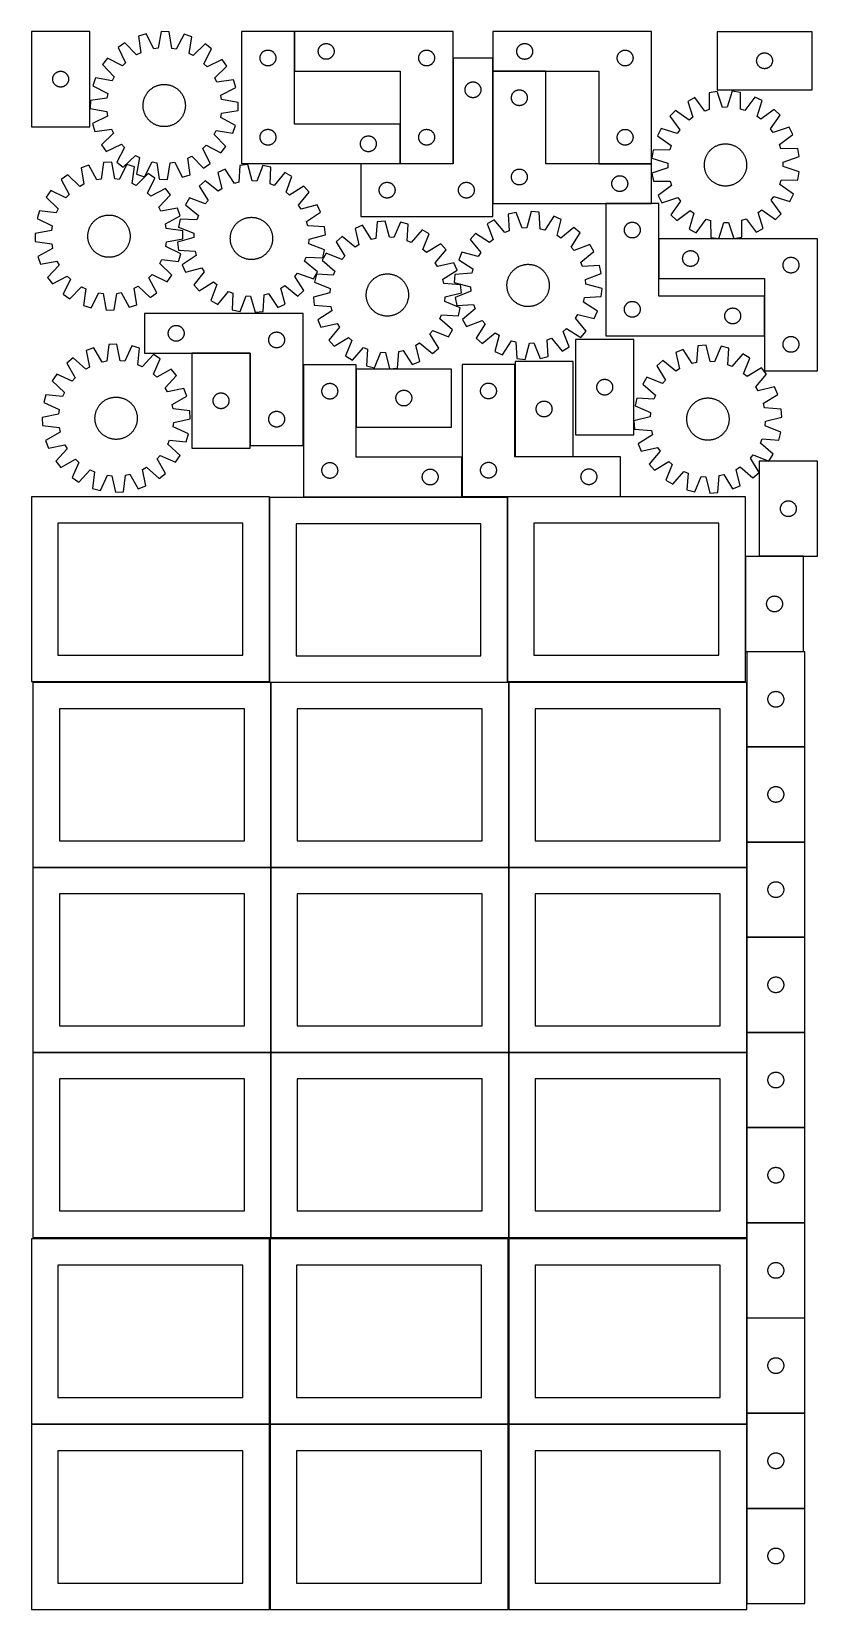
# Model space of a CAD drawing. Header units: millimetres. Extents: x 7 to 1493, y 7 to 2993.
import ezdxf

# ---------------------------------------------------------------- set-up
doc = ezdxf.new("R2010")
doc.units = ezdxf.units.MM
doc.layers.add('COMMON', color=5, linetype='CONTINUOUS', true_color=0x0000ff)
doc.layers.add('CUT', color=7, linetype='CONTINUOUS', true_color=0x000000)

msp = doc.modelspace()

# ---------------------------------------------------------------- linework, layer by layer
at = {"layer": 'COMMON'}
for p, q in [((503.868865, 2993.43273), (503.868865, 2918.43273)), ((879.332421, 2668.16681), (879.332421, 2918.16681)), ((979.432421, 2918.266811), (879.547057, 2918.266811)), ((703.868865, 2818.48346), (703.868865, 2743.48346)), ((803.968866, 2743.33273), (703.968866, 2743.33273)), ((1179.432421, 2743.266811), (1079.547057, 2743.266811)), ((1193.314232, 2526.326484), (1193.314232, 2601.326484)), ((1393.314232, 2417.711488), (1393.314232, 2492.711488)), ((419.965139, 2384.658857), (309.965139, 2384.658857)), ((420.06514, 2209.758857), (420.06514, 2384.558856)), ((921.161217, 2363.150974), (921.161217, 2189.012021)), ((620.85006, 2354.660706), (620.85006, 2244.660706)), ((1357.208505, 1999.996152), (1357.208505, 1819.996152)), ((1467.308506, 2000.096153), (1383.458265, 2000.096153)), ((459.274233, 1411.299045), (459.274233, 1761.299045)), ((909.474234, 1411.299045), (909.474234, 1761.299045)), ((1359.674234, 1761.299045), (1359.674234, 1639.520205)), ((1359.674234, 1639.320204), (1359.674234, 1459.320204)), ((1469.774235, 1639.420205), (1359.774235, 1639.420205)), ((1359.674234, 1459.120203), (1359.674234, 1411.299045)), ((1359.774235, 1459.220203), (1469.774235, 1459.220203)), ((459.174232, 1411.199045), (9.174232, 1411.199045)), ((459.274233, 1061.099044), (459.274233, 1411.099044)), ((909.374233, 1411.199045), (459.374233, 1411.199045)), ((909.474234, 1061.099044), (909.474234, 1411.099044)), ((1359.574234, 1411.199045), (909.574234, 1411.199045)), ((1359.674234, 1411.099044), (1359.674234, 1279.120203)), ((1359.674234, 1278.920202), (1359.674234, 1098.920202)), ((1469.774235, 1279.020203), (1359.774235, 1279.020203)), ((1359.674234, 1098.720201), (1359.674234, 1061.099044)), ((1469.774235, 1098.820202), (1359.774235, 1098.820202)), ((9.174232, 1060.999043), (459.174232, 1060.999043)), ((459.274233, 710.899043), (459.274233, 1060.899043)), ((459.374233, 1060.999043), (909.374233, 1060.999043)), ((909.474233, 1060.899043), (909.474233, 710.899043)), ((1359.574234, 1060.999044), (909.574234, 1060.999044)), ((1359.674234, 1060.899043), (1359.674234, 918.720201)), ((1359.674234, 918.5202), (1359.674234, 738.5202)), ((1469.774235, 918.620201), (1359.774235, 918.620201)), ((1359.674234, 738.320199), (1359.674234, 710.899043)), ((1469.774235, 738.4202), (1359.774235, 738.4202)), ((1359.674234, 708.049545), (1359.674234, 558.320199)), ((1359.674234, 558.120198), (1359.674234, 378.120198)), ((1469.774235, 558.220199), (1359.774235, 558.220199)), ((1359.674234, 377.920197), (1359.674234, 358.049545)), ((1469.774235, 378.020198), (1359.774235, 378.020198)), ((1359.674234, 356.52478), (1359.674234, 197.920197)), ((1359.674234, 197.720196), (1359.674234, 17.720196)), ((1469.774235, 197.820197), (1359.774235, 197.820197))]:
    msp.add_line(p, q, dxfattribs=at)
at = {"layer": 'CUT'}
for p, q in [((116.543882, 2993.393374), (6.543882, 2993.393374)), ((6.543882, 2993.393374), (6.543882, 2813.393374)), ((116.543882, 2813.393374), (116.543882, 2993.393374)), ((223.341882, 2989.211352), (208.649442, 2984.643776)), ((237.557478, 2960.805515), (223.341882, 2989.211352)), ((251.584004, 2993.316023), (246.042672, 2962.038741)), ((266.968804, 2993.119833), (251.584004, 2993.316023)), ((271.710753, 2961.711415), (266.968804, 2993.119833)), ((295.097072, 2988.296312), (280.16174, 2960.262214)), ((309.66826, 2983.355559), (295.097072, 2988.296312)), ((503.768865, 2993.48346), (403.768865, 2993.48346)), ((403.768865, 2993.48346), (403.768865, 2743.48346)), ((503.768865, 2818.48346), (503.768865, 2993.48346)), ((803.968866, 2993.43273), (503.968866, 2993.43273)), ((503.968866, 2993.43273), (503.968866, 2918.43273)), ((803.968866, 2743.43273), (803.968866, 2993.43273)), ((1179.547057, 2993.366811), (879.547057, 2993.366811)), ((879.547057, 2993.366811), (879.547057, 2918.366811)), ((1179.547057, 2743.366811), (1179.547057, 2993.366811)), ((1483.444827, 2993.203436), (1303.444827, 2993.203436)), ((1303.444827, 2993.203436), (1303.444827, 2883.203436)), ((1483.444827, 2883.203436), (1483.444827, 2993.203436)), ((183.058, 2972.012705), (170.496118, 2963.128468)), ((170.496118, 2963.128468), (184.397411, 2934.567502)), ((205.355722, 2949.390009), (183.058, 2972.012705)), ((208.649442, 2984.643776), (213.044533, 2953.184947)), ((246.042672, 2962.038741), (237.557478, 2960.805515)), ((280.16174, 2960.262214), (271.710753, 2961.711415)), ((304.472386, 2952.019036), (309.66826, 2983.355559)), ((334.929282, 2970.076005), (312.061925, 2948.029265)), ((332.635441, 2932.677134), (347.260529, 2960.874325)), ((347.260529, 2960.874325), (334.929282, 2970.076005)), ((447.410149, 2957.068994), (448.117947, 2957.37832)), ((448.117947, 2957.37832), (448.840729, 2957.650799)), ((448.840729, 2957.650799), (449.576581, 2957.885708)), ((449.576581, 2957.885708), (450.323549, 2958.082426)), ((450.323549, 2958.082426), (451.079654, 2958.240429)), ((451.079654, 2958.240429), (451.84289, 2958.3593)), ((451.84289, 2958.3593), (452.611233, 2958.438723)), ((452.611233, 2958.438723), (453.382646, 2958.478487)), ((453.382646, 2958.478487), (454.155084, 2958.478487)), ((454.155084, 2958.478487), (454.926497, 2958.438723)), ((454.926497, 2958.438723), (455.69484, 2958.3593)), ((455.69484, 2958.3593), (456.458076, 2958.240429)), ((456.458076, 2958.240429), (457.214181, 2958.082426)), ((457.214181, 2958.082426), (457.96115, 2957.885708)), ((457.96115, 2957.885708), (458.697001, 2957.650799)), ((458.697001, 2957.650799), (459.419783, 2957.37832)), ((459.419783, 2957.37832), (460.127581, 2957.068994)), ((548.988755, 2956.704911), (549.048368, 2957.475045)), ((549.048368, 2957.475045), (549.147548, 2958.241089)), ((549.147548, 2958.241089), (549.286031, 2959.001011)), ((549.286031, 2959.001011), (549.46345, 2959.752797)), ((549.46345, 2959.752797), (549.679335, 2960.494453)), ((549.679335, 2960.494453), (549.933114, 2961.224011)), ((549.933114, 2961.224011), (550.224112, 2961.939539)), ((550.224112, 2961.939539), (550.55156, 2962.639137)), ((550.55156, 2962.639137), (550.914587, 2963.320951)), ((550.914587, 2963.320951), (551.312233, 2963.983173)), ((551.312233, 2963.983173), (551.743441, 2964.624047)), ((551.743441, 2964.624047), (552.207069, 2965.241872)), ((552.207069, 2965.241872), (552.701887, 2965.835012)), ((552.701887, 2965.835012), (553.226583, 2966.401892)), ((553.226583, 2966.401892), (553.779766, 2966.941011)), ((553.779766, 2966.941011), (554.359968, 2967.450937)), ((554.359968, 2967.450937), (554.965652, 2967.930319)), ((554.965652, 2967.930319), (555.59521, 2968.377885)), ((555.59521, 2968.377885), (556.246974, 2968.792449)), ((556.246974, 2968.792449), (556.919215, 2969.172912)), ((556.919215, 2969.172912), (557.61015, 2969.518264)), ((557.61015, 2969.518264), (558.317948, 2969.82759)), ((558.317948, 2969.82759), (559.04073, 2970.100068)), ((559.04073, 2970.100068), (559.776582, 2970.334978)), ((559.776582, 2970.334978), (560.52355, 2970.531696)), ((560.52355, 2970.531696), (561.279655, 2970.689699)), ((561.279655, 2970.689699), (562.042891, 2970.80857)), ((562.042891, 2970.80857), (562.811234, 2970.887993)), ((562.811234, 2970.887993), (563.582647, 2970.927757)), ((563.582647, 2970.927757), (564.355085, 2970.927757)), ((564.355085, 2970.927757), (565.126498, 2970.887993)), ((565.126498, 2970.887993), (565.894841, 2970.80857)), ((565.894841, 2970.80857), (566.658077, 2970.689699)), ((566.658077, 2970.689699), (567.414182, 2970.531696)), ((567.414182, 2970.531696), (568.161151, 2970.334978)), ((568.161151, 2970.334978), (568.897002, 2970.100068)), ((568.897002, 2970.100068), (569.619784, 2969.82759)), ((569.619784, 2969.82759), (570.327582, 2969.518264)), ((570.327582, 2969.518264), (571.018517, 2969.172912)), ((571.018517, 2969.172912), (571.690758, 2968.792449)), ((571.690758, 2968.792449), (572.342522, 2968.377885)), ((572.342522, 2968.377885), (572.97208, 2967.930319)), ((572.97208, 2967.930319), (573.577764, 2967.450937)), ((573.577764, 2967.450937), (574.157966, 2966.941011)), ((574.157966, 2966.941011), (574.711149, 2966.401892)), ((574.711149, 2966.401892), (575.235845, 2965.835012)), ((575.235845, 2965.835012), (575.730663, 2965.241872)), ((575.730663, 2965.241872), (576.194291, 2964.624047)), ((576.194291, 2964.624047), (576.625499, 2963.983173)), ((576.625499, 2963.983173), (577.023145, 2963.320951)), ((577.023145, 2963.320951), (577.386172, 2962.639137)), ((577.386172, 2962.639137), (577.71362, 2961.939539)), ((577.71362, 2961.939539), (578.004618, 2961.224011)), ((578.004618, 2961.224011), (578.258397, 2960.494453)), ((578.258397, 2960.494453), (578.474282, 2959.752797)), ((578.474282, 2959.752797), (578.651701, 2959.001011)), ((578.651701, 2959.001011), (578.790184, 2958.241089)), ((578.790184, 2958.241089), (578.889364, 2957.475045)), ((578.889364, 2957.475045), (578.948977, 2956.704911)), ((747.61015, 2957.018264), (748.317948, 2957.32759)), ((748.317948, 2957.32759), (749.04073, 2957.600068)), ((749.04073, 2957.600068), (749.776582, 2957.834978)), ((749.776582, 2957.834978), (750.52355, 2958.031696)), ((750.52355, 2958.031696), (751.279655, 2958.189699)), ((751.279655, 2958.189699), (752.042891, 2958.30857)), ((752.042891, 2958.30857), (752.811234, 2958.387993)), ((752.811234, 2958.387993), (753.582647, 2958.427757)), ((753.582647, 2958.427757), (754.355085, 2958.427757)), ((754.355085, 2958.427757), (755.126498, 2958.387993)), ((755.126498, 2958.387993), (755.894841, 2958.30857)), ((755.894841, 2958.30857), (756.658077, 2958.189699)), ((756.658077, 2958.189699), (757.414182, 2958.031696)), ((757.414182, 2958.031696), (758.161151, 2957.834978)), ((758.161151, 2957.834978), (758.897002, 2957.600068)), ((758.897002, 2957.600068), (759.619784, 2957.32759)), ((759.619784, 2957.32759), (760.327582, 2957.018264)), ((924.566946, 2956.638992), (924.626559, 2957.409126)), ((924.626559, 2957.409126), (924.725739, 2958.175169)), ((924.725739, 2958.175169), (924.864222, 2958.935092)), ((924.864222, 2958.935092), (925.041641, 2959.686878)), ((925.041641, 2959.686878), (925.257527, 2960.428533)), ((925.257527, 2960.428533), (925.511305, 2961.158092)), ((925.511305, 2961.158092), (925.802304, 2961.873619)), ((925.802304, 2961.873619), (926.129751, 2962.573218)), ((926.129751, 2962.573218), (926.492779, 2963.255032)), ((926.492779, 2963.255032), (926.890424, 2963.917254)), ((926.890424, 2963.917254), (927.321632, 2964.558127)), ((927.321632, 2964.558127), (927.78526, 2965.175953)), ((927.78526, 2965.175953), (928.280078, 2965.769093)), ((928.280078, 2965.769093), (928.804774, 2966.335973)), ((928.804774, 2966.335973), (929.357957, 2966.875091)), ((929.357957, 2966.875091), (929.93816, 2967.385017)), ((929.93816, 2967.385017), (930.543843, 2967.864399)), ((930.543843, 2967.864399), (931.173401, 2968.311966)), ((931.173401, 2968.311966), (931.825165, 2968.72653)), ((931.825165, 2968.72653), (932.497406, 2969.106993)), ((932.497406, 2969.106993), (933.188341, 2969.452345)), ((933.188341, 2969.452345), (933.896139, 2969.76167)), ((933.896139, 2969.76167), (934.618921, 2970.034149)), ((934.618921, 2970.034149), (935.354773, 2970.269059)), ((935.354773, 2970.269059), (936.101741, 2970.465776)), ((936.101741, 2970.465776), (936.857846, 2970.62378)), ((936.857846, 2970.62378), (937.621082, 2970.742651)), ((937.621082, 2970.742651), (938.389425, 2970.822074)), ((938.389425, 2970.822074), (939.160839, 2970.861838)), ((939.160839, 2970.861838), (939.933276, 2970.861838)), ((939.933276, 2970.861838), (940.704689, 2970.822074)), ((940.704689, 2970.822074), (941.473033, 2970.742651)), ((941.473033, 2970.742651), (942.236269, 2970.62378)), ((942.236269, 2970.62378), (942.992373, 2970.465776)), ((942.992373, 2970.465776), (943.739342, 2970.269059)), ((943.739342, 2970.269059), (944.475193, 2970.034149)), ((944.475193, 2970.034149), (945.197976, 2969.76167)), ((945.197976, 2969.76167), (945.905773, 2969.452345)), ((945.905773, 2969.452345), (946.596708, 2969.106993)), ((946.596708, 2969.106993), (947.268949, 2968.72653)), ((947.268949, 2968.72653), (947.920713, 2968.311966)), ((947.920713, 2968.311966), (948.550271, 2967.864399)), ((948.550271, 2967.864399), (949.155955, 2967.385017)), ((949.155955, 2967.385017), (949.736157, 2966.875091)), ((949.736157, 2966.875091), (950.28934, 2966.335973)), ((950.28934, 2966.335973), (950.814036, 2965.769093)), ((950.814036, 2965.769093), (951.308854, 2965.175953)), ((951.308854, 2965.175953), (951.772482, 2964.558127)), ((951.772482, 2964.558127), (952.203691, 2963.917254)), ((952.203691, 2963.917254), (952.601336, 2963.255032)), ((952.601336, 2963.255032), (952.964363, 2962.573218)), ((952.964363, 2962.573218), (953.291811, 2961.873619)), ((953.291811, 2961.873619), (953.58281, 2961.158092)), ((953.58281, 2961.158092), (953.836588, 2960.428533)), ((953.836588, 2960.428533), (954.052473, 2959.686878)), ((954.052473, 2959.686878), (954.229892, 2958.935092)), ((954.229892, 2958.935092), (954.368376, 2958.175169)), ((954.368376, 2958.175169), (954.467555, 2957.409126)), ((954.467555, 2957.409126), (954.527169, 2956.638992)), ((1123.188341, 2956.952345), (1123.896139, 2957.26167)), ((1123.896139, 2957.26167), (1124.618921, 2957.534149)), ((1124.618921, 2957.534149), (1125.354773, 2957.769059)), ((1125.354773, 2957.769059), (1126.101741, 2957.965776)), ((1126.101741, 2957.965776), (1126.857846, 2958.12378)), ((1126.857846, 2958.12378), (1127.621082, 2958.242651)), ((1127.621082, 2958.242651), (1128.389425, 2958.322074)), ((1128.389425, 2958.322074), (1129.160839, 2958.361838)), ((1129.160839, 2958.361838), (1129.933276, 2958.361838)), ((1129.933276, 2958.361838), (1130.704689, 2958.322074)), ((1130.704689, 2958.322074), (1131.473033, 2958.242651)), ((1131.473033, 2958.242651), (1132.236269, 2958.12378)), ((1132.236269, 2958.12378), (1132.992373, 2957.965776)), ((1132.992373, 2957.965776), (1133.739342, 2957.769059)), ((1133.739342, 2957.769059), (1134.475193, 2957.534149)), ((1134.475193, 2957.534149), (1135.197976, 2957.26167)), ((1135.197976, 2957.26167), (1135.905773, 2956.952345)), ((150.060426, 2943.207416), (140.858746, 2930.87617)), ((140.858746, 2930.87617), (162.905486, 2908.008812)), ((178.257617, 2928.582329), (150.060426, 2943.207416)), ((184.397411, 2934.567502), (178.257617, 2928.582329)), ((213.044533, 2953.184947), (205.355722, 2949.390009)), ((312.061925, 2948.029265), (304.472386, 2952.019036)), ((338.620615, 2926.53734), (332.635441, 2932.677134)), ((367.181581, 2940.438633), (338.620615, 2926.53734)), ((353.443122, 2905.579029), (376.065818, 2927.876751)), ((376.065818, 2927.876751), (367.181581, 2940.438633)), ((438.768865, 2943.48346), (438.788754, 2944.255642)), ((438.788754, 2942.711279), (438.768865, 2943.48346)), ((438.788754, 2944.255642), (438.848367, 2945.025775)), ((438.848367, 2941.941145), (438.788754, 2942.711279)), ((438.848367, 2945.025775), (438.947547, 2945.791819)), ((438.947547, 2941.175102), (438.848367, 2941.941145)), ((438.947547, 2945.791819), (439.08603, 2946.551741)), ((439.08603, 2940.415179), (438.947547, 2941.175102)), ((439.08603, 2946.551741), (439.263449, 2947.303527)), ((439.263449, 2939.663393), (439.08603, 2940.415179)), ((439.263449, 2947.303527), (439.479334, 2948.045183)), ((439.479334, 2938.921738), (439.263449, 2939.663393)), ((439.479334, 2948.045183), (439.733113, 2948.774741)), ((439.733113, 2938.192179), (439.479334, 2938.921738)), ((439.733113, 2948.774741), (440.024111, 2949.490269)), ((440.024111, 2937.476652), (439.733113, 2938.192179)), ((440.024111, 2949.490269), (440.351559, 2950.189867)), ((440.351559, 2936.777053), (440.024111, 2937.476652)), ((440.351559, 2950.189867), (440.714586, 2950.871681)), ((440.714586, 2936.095239), (440.351559, 2936.777053)), ((440.714586, 2950.871681), (441.112232, 2951.533903)), ((441.112232, 2935.433017), (440.714586, 2936.095239)), ((441.112232, 2951.533903), (441.54344, 2952.174777)), ((441.54344, 2934.792144), (441.112232, 2935.433017)), ((441.54344, 2952.174777), (442.007068, 2952.792602)), ((442.007068, 2934.174318), (441.54344, 2934.792144)), ((442.007068, 2952.792602), (442.501886, 2953.385742)), ((442.501886, 2933.581178), (442.007068, 2934.174318)), ((442.501886, 2953.385742), (443.026582, 2953.952623)), ((443.026582, 2933.014298), (442.501886, 2933.581178)), ((443.026582, 2953.952623), (443.579765, 2954.491741)), ((443.579765, 2932.47518), (443.026582, 2933.014298)), ((443.579765, 2954.491741), (444.159967, 2955.001667)), ((444.159967, 2931.965254), (443.579765, 2932.47518)), ((444.159967, 2955.001667), (444.765651, 2955.481049)), ((444.765651, 2931.485872), (444.159967, 2931.965254)), ((444.765651, 2955.481049), (445.395209, 2955.928615)), ((445.395209, 2931.038305), (444.765651, 2931.485872)), ((445.395209, 2955.928615), (446.046973, 2956.34318)), ((446.046973, 2930.623741), (445.395209, 2931.038305)), ((446.046973, 2956.34318), (446.719214, 2956.723642)), ((446.719214, 2930.243278), (446.046973, 2930.623741)), ((446.719214, 2956.723642), (447.410149, 2957.068994)), ((447.410149, 2929.897926), (446.719214, 2930.243278)), ((448.117947, 2929.588601), (447.410149, 2929.897926)), ((448.840729, 2929.316122), (448.117947, 2929.588601)), ((449.576581, 2929.081212), (448.840729, 2929.316122)), ((450.323549, 2928.884495), (449.576581, 2929.081212)), ((451.079654, 2928.726491), (450.323549, 2928.884495)), ((451.84289, 2928.60762), (451.079654, 2928.726491)), ((452.611233, 2928.528197), (451.84289, 2928.60762)), ((453.382646, 2928.488433), (452.611233, 2928.528197)), ((454.155084, 2928.488433), (453.382646, 2928.488433)), ((454.926497, 2928.528197), (454.155084, 2928.488433)), ((455.69484, 2928.60762), (454.926497, 2928.528197)), ((456.458076, 2928.726491), (455.69484, 2928.60762)), ((457.214181, 2928.884495), (456.458076, 2928.726491)), ((457.96115, 2929.081212), (457.214181, 2928.884495)), ((458.697001, 2929.316122), (457.96115, 2929.081212)), ((459.419783, 2929.588601), (458.697001, 2929.316122)), ((460.127581, 2929.897926), (459.419783, 2929.588601)), ((460.127581, 2957.068994), (460.818516, 2956.723642)), ((460.818516, 2930.243278), (460.127581, 2929.897926)), ((460.818516, 2956.723642), (461.490757, 2956.34318)), ((461.490757, 2930.623741), (460.818516, 2930.243278)), ((461.490757, 2956.34318), (462.142521, 2955.928615)), ((462.142521, 2931.038305), (461.490757, 2930.623741)), ((462.142521, 2955.928615), (462.772079, 2955.481049)), ((462.772079, 2931.485872), (462.142521, 2931.038305)), ((462.772079, 2955.481049), (463.377763, 2955.001667)), ((463.377763, 2931.965254), (462.772079, 2931.485872)), ((463.377763, 2955.001667), (463.957965, 2954.491741)), ((463.957965, 2932.47518), (463.377763, 2931.965254)), ((463.957965, 2954.491741), (464.511148, 2953.952623)), ((464.511148, 2933.014298), (463.957965, 2932.47518)), ((464.511148, 2953.952623), (465.035844, 2953.385742)), ((465.035844, 2933.581178), (464.511148, 2933.014298)), ((465.035844, 2953.385742), (465.530662, 2952.792602)), ((465.530662, 2934.174318), (465.035844, 2933.581178)), ((465.530662, 2952.792602), (465.99429, 2952.174777)), ((465.99429, 2934.792144), (465.530662, 2934.174318)), ((465.99429, 2952.174777), (466.425498, 2951.533903)), ((466.425498, 2935.433017), (465.99429, 2934.792144)), ((466.425498, 2951.533903), (466.823144, 2950.871681)), ((466.823144, 2936.095239), (466.425498, 2935.433017)), ((466.823144, 2950.871681), (467.186171, 2950.189867)), ((467.186171, 2936.777053), (466.823144, 2936.095239)), ((467.186171, 2950.189867), (467.513619, 2949.490269)), ((467.513619, 2937.476652), (467.186171, 2936.777053)), ((467.513619, 2949.490269), (467.804617, 2948.774741)), ((467.804617, 2938.192179), (467.513619, 2937.476652)), ((467.804617, 2948.774741), (468.058396, 2948.045183)), ((468.058396, 2938.921738), (467.804617, 2938.192179)), ((468.058396, 2948.045183), (468.274281, 2947.303527)), ((468.274281, 2939.663393), (468.058396, 2938.921738)), ((468.274281, 2947.303527), (468.4517, 2946.551741)), ((468.4517, 2940.415179), (468.274281, 2939.663393)), ((468.4517, 2946.551741), (468.590183, 2945.791819)), ((468.590183, 2941.175102), (468.4517, 2940.415179)), ((468.590183, 2945.791819), (468.689363, 2945.025775)), ((468.689363, 2941.941145), (468.590183, 2941.175102)), ((468.689363, 2945.025775), (468.748976, 2944.255642)), ((468.748976, 2942.711279), (468.689363, 2941.941145)), ((468.748976, 2944.255642), (468.768865, 2943.48346)), ((468.768865, 2943.48346), (468.748976, 2942.711279)), ((548.968866, 2955.93273), (548.988755, 2956.704911)), ((548.988755, 2955.160549), (548.968866, 2955.93273)), ((549.048368, 2954.390415), (548.988755, 2955.160549)), ((549.147548, 2953.624371), (549.048368, 2954.390415)), ((549.286031, 2952.864449), (549.147548, 2953.624371)), ((549.46345, 2952.112663), (549.286031, 2952.864449)), ((549.679335, 2951.371008), (549.46345, 2952.112663)), ((549.933114, 2950.641449), (549.679335, 2951.371008)), ((550.224112, 2949.925921), (549.933114, 2950.641449)), ((550.55156, 2949.226323), (550.224112, 2949.925921)), ((550.914587, 2948.544509), (550.55156, 2949.226323)), ((551.312233, 2947.882287), (550.914587, 2948.544509)), ((551.743441, 2947.241414), (551.312233, 2947.882287)), ((552.207069, 2946.623588), (551.743441, 2947.241414)), ((552.701887, 2946.030448), (552.207069, 2946.623588)), ((553.226583, 2945.463568), (552.701887, 2946.030448)), ((553.779766, 2944.92445), (553.226583, 2945.463568)), ((554.359968, 2944.414523), (553.779766, 2944.92445)), ((554.965652, 2943.935141), (554.359968, 2944.414523)), ((555.59521, 2943.487575), (554.965652, 2943.935141)), ((556.246974, 2943.073011), (555.59521, 2943.487575)), ((556.919215, 2942.692548), (556.246974, 2943.073011)), ((557.61015, 2942.347196), (556.919215, 2942.692548)), ((558.317948, 2942.037871), (557.61015, 2942.347196)), ((559.04073, 2941.765392), (558.317948, 2942.037871)), ((559.776582, 2941.530482), (559.04073, 2941.765392)), ((560.52355, 2941.333764), (559.776582, 2941.530482)), ((561.279655, 2941.175761), (560.52355, 2941.333764)), ((562.042891, 2941.05689), (561.279655, 2941.175761)), ((562.811234, 2940.977467), (562.042891, 2941.05689)), ((563.582647, 2940.937703), (562.811234, 2940.977467)), ((564.355085, 2940.937703), (563.582647, 2940.937703)), ((565.126498, 2940.977467), (564.355085, 2940.937703)), ((565.894841, 2941.05689), (565.126498, 2940.977467)), ((566.658077, 2941.175761), (565.894841, 2941.05689)), ((567.414182, 2941.333764), (566.658077, 2941.175761)), ((568.161151, 2941.530482), (567.414182, 2941.333764)), ((568.897002, 2941.765392), (568.161151, 2941.530482)), ((569.619784, 2942.037871), (568.897002, 2941.765392)), ((570.327582, 2942.347196), (569.619784, 2942.037871)), ((571.018517, 2942.692548), (570.327582, 2942.347196)), ((571.690758, 2943.073011), (571.018517, 2942.692548)), ((572.342522, 2943.487575), (571.690758, 2943.073011)), ((572.97208, 2943.935141), (572.342522, 2943.487575)), ((573.577764, 2944.414523), (572.97208, 2943.935141)), ((574.157966, 2944.92445), (573.577764, 2944.414523)), ((574.711149, 2945.463568), (574.157966, 2944.92445)), ((575.235845, 2946.030448), (574.711149, 2945.463568)), ((575.730663, 2946.623588), (575.235845, 2946.030448)), ((576.194291, 2947.241414), (575.730663, 2946.623588)), ((576.625499, 2947.882287), (576.194291, 2947.241414)), ((577.023145, 2948.544509), (576.625499, 2947.882287)), ((577.386172, 2949.226323), (577.023145, 2948.544509)), ((577.71362, 2949.925921), (577.386172, 2949.226323)), ((578.004618, 2950.641449), (577.71362, 2949.925921)), ((578.258397, 2951.371008), (578.004618, 2950.641449)), ((578.474282, 2952.112663), (578.258397, 2951.371008)), ((578.651701, 2952.864449), (578.474282, 2952.112663)), ((578.790184, 2953.624371), (578.651701, 2952.864449)), ((578.889364, 2954.390415), (578.790184, 2953.624371)), ((578.948977, 2955.160549), (578.889364, 2954.390415)), ((578.948977, 2956.704911), (578.968866, 2955.93273)), ((578.968866, 2955.93273), (578.948977, 2955.160549)), ((738.968866, 2943.43273), (738.988755, 2944.204911)), ((738.988755, 2942.660549), (738.968866, 2943.43273)), ((738.988755, 2944.204911), (739.048368, 2944.975045)), ((739.048368, 2941.890415), (738.988755, 2942.660549)), ((739.048368, 2944.975045), (739.147548, 2945.741089)), ((739.147548, 2941.124371), (739.048368, 2941.890415)), ((739.147548, 2945.741089), (739.286031, 2946.501011)), ((739.286031, 2940.364449), (739.147548, 2941.124371)), ((739.286031, 2946.501011), (739.46345, 2947.252797)), ((739.46345, 2939.612663), (739.286031, 2940.364449)), ((739.46345, 2947.252797), (739.679335, 2947.994453)), ((739.679335, 2938.871008), (739.46345, 2939.612663)), ((739.679335, 2947.994453), (739.933114, 2948.724011)), ((739.933114, 2938.141449), (739.679335, 2938.871008)), ((739.933114, 2948.724011), (740.224112, 2949.439539)), ((740.224112, 2937.425921), (739.933114, 2938.141449)), ((740.224112, 2949.439539), (740.55156, 2950.139137)), ((740.55156, 2936.726323), (740.224112, 2937.425921)), ((740.55156, 2950.139137), (740.914587, 2950.820951)), ((740.914587, 2936.044509), (740.55156, 2936.726323)), ((740.914587, 2950.820951), (741.312233, 2951.483173)), ((741.312233, 2935.382287), (740.914587, 2936.044509)), ((741.312233, 2951.483173), (741.743441, 2952.124047)), ((741.743441, 2934.741414), (741.312233, 2935.382287)), ((741.743441, 2952.124047), (742.207069, 2952.741872)), ((742.207069, 2934.123588), (741.743441, 2934.741414)), ((742.207069, 2952.741872), (742.701887, 2953.335012)), ((742.701887, 2933.530448), (742.207069, 2934.123588)), ((742.701887, 2953.335012), (743.226583, 2953.901892)), ((743.226583, 2932.963568), (742.701887, 2933.530448)), ((743.226583, 2953.901892), (743.779766, 2954.441011)), ((743.779766, 2932.42445), (743.226583, 2932.963568)), ((743.779766, 2954.441011), (744.359968, 2954.950937)), ((744.359968, 2931.914523), (743.779766, 2932.42445)), ((744.359968, 2954.950937), (744.965652, 2955.430319)), ((744.965652, 2931.435141), (744.359968, 2931.914523)), ((744.965652, 2955.430319), (745.59521, 2955.877885)), ((745.59521, 2930.987575), (744.965652, 2931.435141)), ((745.59521, 2955.877885), (746.246974, 2956.292449)), ((746.246974, 2930.573011), (745.59521, 2930.987575)), ((746.246974, 2956.292449), (746.919215, 2956.672912)), ((746.919215, 2930.192548), (746.246974, 2930.573011)), ((746.919215, 2956.672912), (747.61015, 2957.018264)), ((747.61015, 2929.847196), (746.919215, 2930.192548)), ((748.317948, 2929.537871), (747.61015, 2929.847196)), ((749.04073, 2929.265392), (748.317948, 2929.537871)), ((749.776582, 2929.030482), (749.04073, 2929.265392)), ((750.52355, 2928.833764), (749.776582, 2929.030482)), ((751.279655, 2928.675761), (750.52355, 2928.833764)), ((752.042891, 2928.55689), (751.279655, 2928.675761)), ((752.811234, 2928.477467), (752.042891, 2928.55689)), ((753.582647, 2928.437703), (752.811234, 2928.477467)), ((754.355085, 2928.437703), (753.582647, 2928.437703)), ((755.126498, 2928.477467), (754.355085, 2928.437703)), ((755.894841, 2928.55689), (755.126498, 2928.477467)), ((756.658077, 2928.675761), (755.894841, 2928.55689)), ((757.414182, 2928.833764), (756.658077, 2928.675761)), ((758.161151, 2929.030482), (757.414182, 2928.833764)), ((758.897002, 2929.265392), (758.161151, 2929.030482)), ((759.619784, 2929.537871), (758.897002, 2929.265392)), ((760.327582, 2929.847196), (759.619784, 2929.537871)), ((760.327582, 2957.018264), (761.018517, 2956.672912)), ((761.018517, 2930.192548), (760.327582, 2929.847196)), ((761.018517, 2956.672912), (761.690758, 2956.292449)), ((761.690758, 2930.573011), (761.018517, 2930.192548)), ((761.690758, 2956.292449), (762.342522, 2955.877885)), ((762.342522, 2930.987575), (761.690758, 2930.573011)), ((762.342522, 2955.877885), (762.97208, 2955.430319)), ((762.97208, 2931.435141), (762.342522, 2930.987575)), ((762.97208, 2955.430319), (763.577764, 2954.950937)), ((763.577764, 2931.914523), (762.97208, 2931.435141)), ((763.577764, 2954.950937), (764.157966, 2954.441011)), ((764.157966, 2932.42445), (763.577764, 2931.914523)), ((764.157966, 2954.441011), (764.711149, 2953.901892)), ((764.711149, 2932.963568), (764.157966, 2932.42445)), ((764.711149, 2953.901892), (765.235845, 2953.335012)), ((765.235845, 2933.530448), (764.711149, 2932.963568)), ((765.235845, 2953.335012), (765.730663, 2952.741872)), ((765.730663, 2934.123588), (765.235845, 2933.530448)), ((765.730663, 2952.741872), (766.194291, 2952.124047)), ((766.194291, 2934.741414), (765.730663, 2934.123588)), ((766.194291, 2952.124047), (766.625499, 2951.483173)), ((766.625499, 2935.382287), (766.194291, 2934.741414)), ((766.625499, 2951.483173), (767.023145, 2950.820951)), ((767.023145, 2936.044509), (766.625499, 2935.382287)), ((767.023145, 2950.820951), (767.386172, 2950.139137)), ((767.386172, 2936.726323), (767.023145, 2936.044509)), ((767.386172, 2950.139137), (767.71362, 2949.439539)), ((767.71362, 2937.425921), (767.386172, 2936.726323)), ((767.71362, 2949.439539), (768.004618, 2948.724011)), ((768.004618, 2938.141449), (767.71362, 2937.425921)), ((768.004618, 2948.724011), (768.258397, 2947.994453)), ((768.258397, 2938.871008), (768.004618, 2938.141449)), ((768.258397, 2947.994453), (768.474282, 2947.252797)), ((768.474282, 2939.612663), (768.258397, 2938.871008)), ((768.474282, 2947.252797), (768.651701, 2946.501011)), ((768.651701, 2940.364449), (768.474282, 2939.612663)), ((768.651701, 2946.501011), (768.790184, 2945.741089)), ((768.790184, 2941.124371), (768.651701, 2940.364449)), ((768.790184, 2945.741089), (768.889364, 2944.975045)), ((768.889364, 2941.890415), (768.790184, 2941.124371)), ((768.889364, 2944.975045), (768.948977, 2944.204911)), ((768.948977, 2942.660549), (768.889364, 2941.890415)), ((768.948977, 2944.204911), (768.968866, 2943.43273)), ((768.968866, 2943.43273), (768.948977, 2942.660549)), ((879.23242, 2943.232729), (804.23242, 2943.232729)), ((804.23242, 2943.232729), (804.23242, 2743.232729)), ((879.23242, 2643.232729), (879.23242, 2943.232729)), ((924.547057, 2955.866811), (924.566946, 2956.638992)), ((924.566946, 2955.094629), (924.547057, 2955.866811)), ((924.626559, 2954.324496), (924.566946, 2955.094629)), ((924.725739, 2953.558452), (924.626559, 2954.324496)), ((924.864222, 2952.79853), (924.725739, 2953.558452)), ((925.041641, 2952.046744), (924.864222, 2952.79853)), ((925.257527, 2951.305088), (925.041641, 2952.046744)), ((925.511305, 2950.57553), (925.257527, 2951.305088)), ((925.802304, 2949.860002), (925.511305, 2950.57553)), ((926.129751, 2949.160404), (925.802304, 2949.860002)), ((926.492779, 2948.47859), (926.129751, 2949.160404)), ((926.890424, 2947.816368), (926.492779, 2948.47859)), ((927.321632, 2947.175494), (926.890424, 2947.816368)), ((927.78526, 2946.557669), (927.321632, 2947.175494)), ((928.280078, 2945.964529), (927.78526, 2946.557669)), ((928.804774, 2945.397648), (928.280078, 2945.964529)), ((929.357957, 2944.85853), (928.804774, 2945.397648)), ((929.93816, 2944.348604), (929.357957, 2944.85853)), ((930.543843, 2943.869222), (929.93816, 2944.348604)), ((931.173401, 2943.421656), (930.543843, 2943.869222)), ((931.825165, 2943.007091), (931.173401, 2943.421656)), ((932.497406, 2942.626629), (931.825165, 2943.007091)), ((933.188341, 2942.281277), (932.497406, 2942.626629)), ((933.896139, 2941.971951), (933.188341, 2942.281277)), ((934.618921, 2941.699472), (933.896139, 2941.971951)), ((935.354773, 2941.464563), (934.618921, 2941.699472)), ((936.101741, 2941.267845), (935.354773, 2941.464563)), ((936.857846, 2941.109842), (936.101741, 2941.267845)), ((937.621082, 2940.990971), (936.857846, 2941.109842)), ((938.389425, 2940.911548), (937.621082, 2940.990971)), ((939.160839, 2940.871784), (938.389425, 2940.911548)), ((939.933276, 2940.871784), (939.160839, 2940.871784)), ((940.704689, 2940.911548), (939.933276, 2940.871784)), ((941.473033, 2940.990971), (940.704689, 2940.911548)), ((942.236269, 2941.109842), (941.473033, 2940.990971)), ((942.992373, 2941.267845), (942.236269, 2941.109842)), ((943.739342, 2941.464563), (942.992373, 2941.267845)), ((944.475193, 2941.699472), (943.739342, 2941.464563)), ((945.197976, 2941.971951), (944.475193, 2941.699472)), ((945.905773, 2942.281277), (945.197976, 2941.971951)), ((946.596708, 2942.626629), (945.905773, 2942.281277)), ((947.268949, 2943.007091), (946.596708, 2942.626629)), ((947.920713, 2943.421656), (947.268949, 2943.007091)), ((948.550271, 2943.869222), (947.920713, 2943.421656)), ((949.155955, 2944.348604), (948.550271, 2943.869222)), ((949.736157, 2944.85853), (949.155955, 2944.348604)), ((950.28934, 2945.397648), (949.736157, 2944.85853)), ((950.814036, 2945.964529), (950.28934, 2945.397648)), ((951.308854, 2946.557669), (950.814036, 2945.964529)), ((951.772482, 2947.175494), (951.308854, 2946.557669)), ((952.203691, 2947.816368), (951.772482, 2947.175494)), ((952.601336, 2948.47859), (952.203691, 2947.816368)), ((952.964363, 2949.160404), (952.601336, 2948.47859)), ((953.291811, 2949.860002), (952.964363, 2949.160404)), ((953.58281, 2950.57553), (953.291811, 2949.860002)), ((953.836588, 2951.305088), (953.58281, 2950.57553)), ((954.052473, 2952.046744), (953.836588, 2951.305088)), ((954.229892, 2952.79853), (954.052473, 2952.046744)), ((954.368376, 2953.558452), (954.229892, 2952.79853)), ((954.467555, 2954.324496), (954.368376, 2953.558452)), ((954.527169, 2955.094629), (954.467555, 2954.324496)), ((954.527169, 2956.638992), (954.547057, 2955.866811)), ((954.547057, 2955.866811), (954.527169, 2955.094629)), ((1114.547057, 2943.366811), (1114.566946, 2944.138992)), ((1114.566946, 2942.594629), (1114.547057, 2943.366811)), ((1114.566946, 2944.138992), (1114.626559, 2944.909126)), ((1114.626559, 2941.824496), (1114.566946, 2942.594629)), ((1114.626559, 2944.909126), (1114.725739, 2945.675169)), ((1114.725739, 2941.058452), (1114.626559, 2941.824496)), ((1114.725739, 2945.675169), (1114.864222, 2946.435092)), ((1114.864222, 2940.29853), (1114.725739, 2941.058452)), ((1114.864222, 2946.435092), (1115.041641, 2947.186878)), ((1115.041641, 2939.546744), (1114.864222, 2940.29853)), ((1115.041641, 2947.186878), (1115.257527, 2947.928533)), ((1115.257527, 2938.805088), (1115.041641, 2939.546744)), ((1115.257527, 2947.928533), (1115.511305, 2948.658092)), ((1115.511305, 2938.07553), (1115.257527, 2938.805088)), ((1115.511305, 2948.658092), (1115.802304, 2949.373619)), ((1115.802304, 2937.360002), (1115.511305, 2938.07553)), ((1115.802304, 2949.373619), (1116.129751, 2950.073218)), ((1116.129751, 2936.660404), (1115.802304, 2937.360002)), ((1116.129751, 2950.073218), (1116.492779, 2950.755032)), ((1116.492779, 2935.97859), (1116.129751, 2936.660404)), ((1116.492779, 2950.755032), (1116.890424, 2951.417254)), ((1116.890424, 2935.316368), (1116.492779, 2935.97859)), ((1116.890424, 2951.417254), (1117.321632, 2952.058127)), ((1117.321632, 2934.675494), (1116.890424, 2935.316368)), ((1117.321632, 2952.058127), (1117.78526, 2952.675953)), ((1117.78526, 2934.057669), (1117.321632, 2934.675494)), ((1117.78526, 2952.675953), (1118.280078, 2953.269093)), ((1118.280078, 2933.464529), (1117.78526, 2934.057669)), ((1118.280078, 2953.269093), (1118.804774, 2953.835973)), ((1118.804774, 2932.897648), (1118.280078, 2933.464529)), ((1118.804774, 2953.835973), (1119.357957, 2954.375091)), ((1119.357957, 2932.35853), (1118.804774, 2932.897648)), ((1119.357957, 2954.375091), (1119.93816, 2954.885017)), ((1119.93816, 2931.848604), (1119.357957, 2932.35853)), ((1119.93816, 2954.885017), (1120.543843, 2955.364399)), ((1120.543843, 2931.369222), (1119.93816, 2931.848604)), ((1120.543843, 2955.364399), (1121.173401, 2955.811966)), ((1121.173401, 2930.921656), (1120.543843, 2931.369222)), ((1121.173401, 2955.811966), (1121.825165, 2956.22653)), ((1121.825165, 2930.507091), (1121.173401, 2930.921656)), ((1121.825165, 2956.22653), (1122.497406, 2956.606993)), ((1122.497406, 2930.126629), (1121.825165, 2930.507091)), ((1122.497406, 2956.606993), (1123.188341, 2956.952345)), ((1123.188341, 2929.781277), (1122.497406, 2930.126629)), ((1123.896139, 2929.471951), (1123.188341, 2929.781277)), ((1124.618921, 2929.199472), (1123.896139, 2929.471951)), ((1125.354773, 2928.964563), (1124.618921, 2929.199472)), ((1126.101741, 2928.767845), (1125.354773, 2928.964563)), ((1126.857846, 2928.609842), (1126.101741, 2928.767845)), ((1127.621082, 2928.490971), (1126.857846, 2928.609842)), ((1128.389425, 2928.411548), (1127.621082, 2928.490971)), ((1129.160839, 2928.371784), (1128.389425, 2928.411548)), ((1129.933276, 2928.371784), (1129.160839, 2928.371784)), ((1130.704689, 2928.411548), (1129.933276, 2928.371784)), ((1131.473033, 2928.490971), (1130.704689, 2928.411548)), ((1132.236269, 2928.609842), (1131.473033, 2928.490971)), ((1132.992373, 2928.767845), (1132.236269, 2928.609842)), ((1133.739342, 2928.964563), (1132.992373, 2928.767845)), ((1134.475193, 2929.199472), (1133.739342, 2928.964563)), ((1135.197976, 2929.471951), (1134.475193, 2929.199472)), ((1135.905773, 2929.781277), (1135.197976, 2929.471951)), ((1135.905773, 2956.952345), (1136.596708, 2956.606993)), ((1136.596708, 2930.126629), (1135.905773, 2929.781277)), ((1136.596708, 2956.606993), (1137.268949, 2956.22653)), ((1137.268949, 2930.507091), (1136.596708, 2930.126629)), ((1137.268949, 2956.22653), (1137.920713, 2955.811966)), ((1137.920713, 2930.921656), (1137.268949, 2930.507091)), ((1137.920713, 2955.811966), (1138.550271, 2955.364399)), ((1138.550271, 2931.369222), (1137.920713, 2930.921656)), ((1138.550271, 2955.364399), (1139.155955, 2954.885017)), ((1139.155955, 2931.848604), (1138.550271, 2931.369222)), ((1139.155955, 2954.885017), (1139.736157, 2954.375091)), ((1139.736157, 2932.35853), (1139.155955, 2931.848604)), ((1139.736157, 2954.375091), (1140.28934, 2953.835973)), ((1140.28934, 2932.897648), (1139.736157, 2932.35853)), ((1140.28934, 2953.835973), (1140.814036, 2953.269093)), ((1140.814036, 2933.464529), (1140.28934, 2932.897648)), ((1140.814036, 2953.269093), (1141.308854, 2952.675953)), ((1141.308854, 2934.057669), (1140.814036, 2933.464529)), ((1141.308854, 2952.675953), (1141.772482, 2952.058127)), ((1141.772482, 2934.675494), (1141.308854, 2934.057669)), ((1141.772482, 2952.058127), (1142.203691, 2951.417254)), ((1142.203691, 2935.316368), (1141.772482, 2934.675494)), ((1142.203691, 2951.417254), (1142.601336, 2950.755032)), ((1142.601336, 2935.97859), (1142.203691, 2935.316368)), ((1142.601336, 2950.755032), (1142.964363, 2950.073218)), ((1142.964363, 2936.660404), (1142.601336, 2935.97859)), ((1142.964363, 2950.073218), (1143.291811, 2949.373619)), ((1143.291811, 2937.360002), (1142.964363, 2936.660404)), ((1143.291811, 2949.373619), (1143.58281, 2948.658092)), ((1143.58281, 2938.07553), (1143.291811, 2937.360002)), ((1143.58281, 2948.658092), (1143.836588, 2947.928533)), ((1143.836588, 2938.805088), (1143.58281, 2938.07553)), ((1143.836588, 2947.928533), (1144.052473, 2947.186878)), ((1144.052473, 2939.546744), (1143.836588, 2938.805088)), ((1144.052473, 2947.186878), (1144.229892, 2946.435092)), ((1144.229892, 2940.29853), (1144.052473, 2939.546744)), ((1144.229892, 2946.435092), (1144.368376, 2945.675169)), ((1144.368376, 2941.058452), (1144.229892, 2940.29853)), ((1144.368376, 2945.675169), (1144.467555, 2944.909126)), ((1144.467555, 2941.824496), (1144.368376, 2941.058452)), ((1144.467555, 2944.909126), (1144.527169, 2944.138992)), ((1144.527169, 2942.594629), (1144.467555, 2941.824496)), ((1144.527169, 2944.138992), (1144.547057, 2943.366811)), ((1144.547057, 2943.366811), (1144.527169, 2942.594629)), ((1378.444827, 2938.203436), (1378.464716, 2938.975617)), ((1378.464716, 2937.431255), (1378.444827, 2938.203436)), ((1378.464716, 2938.975617), (1378.524329, 2939.745751)), ((1378.524329, 2936.661121), (1378.464716, 2937.431255)), ((1378.524329, 2939.745751), (1378.623509, 2940.511795)), ((1378.623509, 2935.895077), (1378.524329, 2936.661121)), ((1378.623509, 2940.511795), (1378.761992, 2941.271717)), ((1378.761992, 2935.135155), (1378.623509, 2935.895077)), ((1378.761992, 2941.271717), (1378.939412, 2942.023503)), ((1378.939412, 2934.383369), (1378.761992, 2935.135155)), ((1378.939412, 2942.023503), (1379.155297, 2942.765159)), ((1379.155297, 2933.641714), (1378.939412, 2934.383369)), ((1379.155297, 2942.765159), (1379.409075, 2943.494717)), ((1379.409075, 2932.912155), (1379.155297, 2933.641714)), ((1379.409075, 2943.494717), (1379.700074, 2944.210245)), ((1379.700074, 2932.196628), (1379.409075, 2932.912155)), ((1379.700074, 2944.210245), (1380.027521, 2944.909843)), ((1380.027521, 2931.497029), (1379.700074, 2932.196628)), ((1380.027521, 2944.909843), (1380.390549, 2945.591657)), ((1380.390549, 2930.815215), (1380.027521, 2931.497029)), ((1380.390549, 2945.591657), (1380.788194, 2946.253879)), ((1380.788194, 2930.152993), (1380.390549, 2930.815215)), ((1380.788194, 2946.253879), (1381.219402, 2946.894753)), ((1381.219402, 2929.51212), (1380.788194, 2930.152993)), ((1381.219402, 2946.894753), (1381.68303, 2947.512578)), ((1381.68303, 2928.894294), (1381.219402, 2929.51212)), ((1381.68303, 2947.512578), (1382.177848, 2948.105718)), ((1382.177848, 2928.301154), (1381.68303, 2928.894294)), ((1382.177848, 2948.105718), (1382.702545, 2948.672598)), ((1382.702545, 2927.734274), (1382.177848, 2928.301154)), ((1382.702545, 2948.672598), (1383.255727, 2949.211717)), ((1383.255727, 2927.195156), (1382.702545, 2927.734274)), ((1383.255727, 2949.211717), (1383.83593, 2949.721643)), ((1383.83593, 2949.721643), (1384.441613, 2950.201025)), ((1384.441613, 2950.201025), (1385.071172, 2950.648591)), ((1385.071172, 2950.648591), (1385.722935, 2951.063156)), ((1385.722935, 2951.063156), (1386.395176, 2951.443618)), ((1386.395176, 2951.443618), (1387.086112, 2951.78897)), ((1387.086112, 2951.78897), (1387.793909, 2952.098296)), ((1387.793909, 2952.098296), (1388.516692, 2952.370775)), ((1388.516692, 2952.370775), (1389.252543, 2952.605684)), ((1389.252543, 2952.605684), (1389.999511, 2952.802402)), ((1389.999511, 2952.802402), (1390.755616, 2952.960405)), ((1390.755616, 2952.960405), (1391.518852, 2953.079276)), ((1391.518852, 2953.079276), (1392.287196, 2953.158699)), ((1392.287196, 2953.158699), (1393.058609, 2953.198463)), ((1393.058609, 2953.198463), (1393.831046, 2953.198463)), ((1393.831046, 2953.198463), (1394.602459, 2953.158699)), ((1394.602459, 2953.158699), (1395.370803, 2953.079276)), ((1395.370803, 2953.079276), (1396.134039, 2952.960405)), ((1396.134039, 2952.960405), (1396.890144, 2952.802402)), ((1396.890144, 2952.802402), (1397.637112, 2952.605684)), ((1397.637112, 2952.605684), (1398.372963, 2952.370775)), ((1398.372963, 2952.370775), (1399.095746, 2952.098296)), ((1399.095746, 2952.098296), (1399.803543, 2951.78897)), ((1399.803543, 2951.78897), (1400.494479, 2951.443618)), ((1400.494479, 2951.443618), (1401.166719, 2951.063156)), ((1401.166719, 2951.063156), (1401.818483, 2950.648591)), ((1401.818483, 2950.648591), (1402.448042, 2950.201025)), ((1402.448042, 2950.201025), (1403.053725, 2949.721643)), ((1403.053725, 2949.721643), (1403.633928, 2949.211717)), ((1403.633928, 2949.211717), (1404.18711, 2948.672598)), ((1404.18711, 2927.734274), (1403.633928, 2927.195156)), ((1404.18711, 2948.672598), (1404.711806, 2948.105718)), ((1404.711806, 2928.301154), (1404.18711, 2927.734274)), ((1404.711806, 2948.105718), (1405.206625, 2947.512578)), ((1405.206625, 2928.894294), (1404.711806, 2928.301154)), ((1405.206625, 2947.512578), (1405.670253, 2946.894753)), ((1405.670253, 2929.51212), (1405.206625, 2928.894294)), ((1405.670253, 2946.894753), (1406.101461, 2946.253879)), ((1406.101461, 2930.152993), (1405.670253, 2929.51212)), ((1406.101461, 2946.253879), (1406.499106, 2945.591657)), ((1406.499106, 2930.815215), (1406.101461, 2930.152993)), ((1406.499106, 2945.591657), (1406.862134, 2944.909843)), ((1406.862134, 2931.497029), (1406.499106, 2930.815215)), ((1406.862134, 2944.909843), (1407.189581, 2944.210245)), ((1407.189581, 2932.196628), (1406.862134, 2931.497029)), ((1407.189581, 2944.210245), (1407.48058, 2943.494717)), ((1407.48058, 2932.912155), (1407.189581, 2932.196628)), ((1407.48058, 2943.494717), (1407.734358, 2942.765159)), ((1407.734358, 2933.641714), (1407.48058, 2932.912155)), ((1407.734358, 2942.765159), (1407.950243, 2942.023503)), ((1407.950243, 2934.383369), (1407.734358, 2933.641714)), ((1407.950243, 2942.023503), (1408.127663, 2941.271717)), ((1408.127663, 2935.135155), (1407.950243, 2934.383369)), ((1408.127663, 2941.271717), (1408.266146, 2940.511795)), ((1408.266146, 2935.895077), (1408.127663, 2935.135155)), ((1408.266146, 2940.511795), (1408.365326, 2939.745751)), ((1408.365326, 2936.661121), (1408.266146, 2935.895077)), ((1408.365326, 2939.745751), (1408.424939, 2938.975617)), ((1408.424939, 2937.431255), (1408.365326, 2936.661121)), ((1408.424939, 2938.975617), (1408.444827, 2938.203436)), ((1408.444827, 2938.203436), (1408.424939, 2937.431255)), ((46.548855, 2903.779592), (46.588619, 2904.551006)), ((46.548855, 2903.007155), (46.548855, 2903.779592)), ((46.588619, 2902.235742), (46.548855, 2903.007155)), ((46.588619, 2904.551006), (46.668042, 2905.319349)), ((46.668042, 2901.467398), (46.588619, 2902.235742)), ((46.668042, 2905.319349), (46.786913, 2906.082585)), ((46.786913, 2900.704162), (46.668042, 2901.467398)), ((46.786913, 2906.082585), (46.944917, 2906.83869)), ((46.944917, 2899.948057), (46.786913, 2900.704162)), ((46.944917, 2906.83869), (47.141634, 2907.585658)), ((47.141634, 2899.201089), (46.944917, 2899.948057)), ((47.141634, 2907.585658), (47.376544, 2908.321509)), ((47.376544, 2898.465238), (47.141634, 2899.201089)), ((47.376544, 2908.321509), (47.649023, 2909.044292)), ((47.649023, 2897.742455), (47.376544, 2898.465238)), ((47.649023, 2909.044292), (47.958348, 2909.752089)), ((47.958348, 2897.034658), (47.649023, 2897.742455)), ((47.958348, 2909.752089), (48.3037, 2910.443025)), ((48.3037, 2910.443025), (48.684163, 2911.115266)), ((48.684163, 2911.115266), (49.098727, 2911.767029)), ((49.098727, 2911.767029), (49.546294, 2912.396588)), ((49.546294, 2912.396588), (50.025676, 2913.002271)), ((50.025676, 2913.002271), (50.535602, 2913.582474)), ((50.535602, 2913.582474), (51.07472, 2914.135656)), ((51.07472, 2914.135656), (51.6416, 2914.660353)), ((51.6416, 2914.660353), (52.23474, 2915.155171)), ((52.23474, 2915.155171), (52.852566, 2915.618799)), ((52.852566, 2915.618799), (53.493439, 2916.050007)), ((53.493439, 2916.050007), (54.155661, 2916.447652)), ((54.155661, 2916.447652), (54.837475, 2916.81068)), ((54.837475, 2916.81068), (55.537074, 2917.138127)), ((55.537074, 2917.138127), (56.252601, 2917.429126)), ((56.252601, 2917.429126), (56.98216, 2917.682904)), ((56.98216, 2917.682904), (57.723815, 2917.898789)), ((57.723815, 2917.898789), (58.475601, 2918.076209)), ((58.475601, 2918.076209), (59.235524, 2918.214692)), ((59.235524, 2918.214692), (60.001567, 2918.313872)), ((60.001567, 2918.313872), (60.771701, 2918.373485)), ((60.771701, 2918.373485), (61.543882, 2918.393374)), ((61.543882, 2918.393374), (62.316064, 2918.373485)), ((62.316064, 2918.373485), (63.086197, 2918.313872)), ((63.086197, 2918.313872), (63.852241, 2918.214692)), ((63.852241, 2918.214692), (64.612163, 2918.076209)), ((64.612163, 2918.076209), (65.363949, 2917.898789)), ((65.363949, 2917.898789), (66.105605, 2917.682904)), ((66.105605, 2917.682904), (66.835164, 2917.429126)), ((66.835164, 2917.429126), (67.550691, 2917.138127)), ((67.550691, 2917.138127), (68.250289, 2916.81068)), ((68.250289, 2916.81068), (68.932103, 2916.447652)), ((68.932103, 2916.447652), (69.594325, 2916.050007)), ((69.594325, 2916.050007), (70.235199, 2915.618799)), ((70.235199, 2915.618799), (70.853025, 2915.155171)), ((70.853025, 2915.155171), (71.446164, 2914.660353)), ((71.446164, 2914.660353), (72.013045, 2914.135656)), ((72.013045, 2914.135656), (72.552163, 2913.582474)), ((72.552163, 2913.582474), (73.062089, 2913.002271)), ((73.062089, 2913.002271), (73.541471, 2912.396588)), ((73.541471, 2912.396588), (73.989037, 2911.767029)), ((73.989037, 2911.767029), (74.403602, 2911.115266)), ((74.403602, 2911.115266), (74.784064, 2910.443025)), ((74.784064, 2910.443025), (75.129416, 2909.752089)), ((75.129416, 2909.752089), (75.438742, 2909.044292)), ((75.438742, 2897.742455), (75.129416, 2897.034658)), ((75.438742, 2909.044292), (75.711221, 2908.321509)), ((75.711221, 2898.465238), (75.438742, 2897.742455)), ((75.711221, 2908.321509), (75.94613, 2907.585658)), ((75.94613, 2899.201089), (75.711221, 2898.465238)), ((75.94613, 2907.585658), (76.142848, 2906.83869)), ((76.142848, 2899.948057), (75.94613, 2899.201089)), ((76.142848, 2906.83869), (76.300852, 2906.082585)), ((76.300852, 2900.704162), (76.142848, 2899.948057)), ((76.300852, 2906.082585), (76.419722, 2905.319349)), ((76.419722, 2901.467398), (76.300852, 2900.704162)), ((76.419722, 2905.319349), (76.499145, 2904.551006)), ((76.499145, 2902.235742), (76.419722, 2901.467398)), ((76.499145, 2904.551006), (76.538909, 2903.779592)), ((76.538909, 2903.007155), (76.499145, 2902.235742)), ((76.538909, 2903.779592), (76.538909, 2903.007155)), ((127.579192, 2905.615147), (122.638439, 2891.04396)), ((158.915715, 2900.419274), (127.579192, 2905.615147)), ((162.905486, 2908.008812), (158.915715, 2900.419274)), ((357.238059, 2897.890218), (353.443122, 2905.579029)), ((388.696888, 2902.285309), (357.238059, 2897.890218)), ((393.264464, 2887.592869), (388.696888, 2902.285309)), ((503.968866, 2918.43273), (703.968866, 2918.43273)), ((703.968866, 2918.43273), (703.968866, 2743.43273)), ((836.441139, 2897.268481), (837.170697, 2897.52226)), ((837.170697, 2897.52226), (837.912353, 2897.738145)), ((837.912353, 2897.738145), (838.664139, 2897.915564)), ((838.664139, 2897.915564), (839.424061, 2898.054047)), ((839.424061, 2898.054047), (840.190105, 2898.153227)), ((840.190105, 2898.153227), (840.960239, 2898.21284)), ((840.960239, 2898.21284), (841.73242, 2898.232729)), ((841.73242, 2898.232729), (842.504601, 2898.21284)), ((842.504601, 2898.21284), (843.274735, 2898.153227)), ((843.274735, 2898.153227), (844.040779, 2898.054047)), ((844.040779, 2898.054047), (844.800701, 2897.915564)), ((844.800701, 2897.915564), (845.552487, 2897.738145)), ((845.552487, 2897.738145), (846.294142, 2897.52226)), ((846.294142, 2897.52226), (847.023701, 2897.268481)), ((979.432421, 2918.16681), (879.432421, 2918.16681)), ((879.432421, 2918.16681), (879.432421, 2668.16681)), ((879.547057, 2918.366811), (1079.547057, 2918.366811)), ((979.432421, 2743.16681), (979.432421, 2918.16681)), ((1079.547057, 2918.366811), (1079.547057, 2743.366811)), ((1383.83593, 2926.685229), (1383.255727, 2927.195156)), ((1384.441613, 2926.205847), (1383.83593, 2926.685229)), ((1385.071172, 2925.758281), (1384.441613, 2926.205847)), ((1385.722935, 2925.343717), (1385.071172, 2925.758281)), ((1386.395176, 2924.963254), (1385.722935, 2925.343717)), ((1387.086112, 2924.617902), (1386.395176, 2924.963254)), ((1387.793909, 2924.308577), (1387.086112, 2924.617902)), ((1388.516692, 2924.036098), (1387.793909, 2924.308577)), ((1389.252543, 2923.801188), (1388.516692, 2924.036098)), ((1389.999511, 2923.60447), (1389.252543, 2923.801188)), ((1390.755616, 2923.446467), (1389.999511, 2923.60447)), ((1391.518852, 2923.327596), (1390.755616, 2923.446467)), ((1392.287196, 2923.248173), (1391.518852, 2923.327596)), ((1393.058609, 2923.208409), (1392.287196, 2923.248173)), ((1393.831046, 2923.208409), (1393.058609, 2923.208409)), ((1394.602459, 2923.248173), (1393.831046, 2923.208409)), ((1395.370803, 2923.327596), (1394.602459, 2923.248173)), ((1396.134039, 2923.446467), (1395.370803, 2923.327596)), ((1396.890144, 2923.60447), (1396.134039, 2923.446467)), ((1397.637112, 2923.801188), (1396.890144, 2923.60447)), ((1398.372963, 2924.036098), (1397.637112, 2923.801188)), ((1399.095746, 2924.308577), (1398.372963, 2924.036098)), ((1399.803543, 2924.617902), (1399.095746, 2924.308577)), ((1400.494479, 2924.963254), (1399.803543, 2924.617902)), ((1401.166719, 2925.343717), (1400.494479, 2924.963254)), ((1401.818483, 2925.758281), (1401.166719, 2925.343717)), ((1402.448042, 2926.205847), (1401.818483, 2925.758281)), ((1403.053725, 2926.685229), (1402.448042, 2926.205847)), ((1403.633928, 2927.195156), (1403.053725, 2926.685229)), ((48.3037, 2896.343722), (47.958348, 2897.034658)), ((48.684163, 2895.671482), (48.3037, 2896.343722)), ((49.098727, 2895.019718), (48.684163, 2895.671482)), ((49.546294, 2894.390159), (49.098727, 2895.019718)), ((50.025676, 2893.784476), (49.546294, 2894.390159)), ((50.535602, 2893.204273), (50.025676, 2893.784476)), ((51.07472, 2892.651091), (50.535602, 2893.204273)), ((51.6416, 2892.126395), (51.07472, 2892.651091)), ((52.23474, 2891.631576), (51.6416, 2892.126395)), ((52.852566, 2891.167949), (52.23474, 2891.631576)), ((53.493439, 2890.73674), (52.852566, 2891.167949)), ((54.155661, 2890.339095), (53.493439, 2890.73674)), ((54.837475, 2889.976067), (54.155661, 2890.339095)), ((55.537074, 2889.64862), (54.837475, 2889.976067)), ((56.252601, 2889.357621), (55.537074, 2889.64862)), ((56.98216, 2889.103843), (56.252601, 2889.357621)), ((57.723815, 2888.887958), (56.98216, 2889.103843)), ((58.475601, 2888.710538), (57.723815, 2888.887958)), ((59.235524, 2888.572055), (58.475601, 2888.710538)), ((60.001567, 2888.472875), (59.235524, 2888.572055)), ((60.771701, 2888.413262), (60.001567, 2888.472875)), ((61.543882, 2888.393374), (60.771701, 2888.413262)), ((62.316064, 2888.413262), (61.543882, 2888.393374)), ((63.086197, 2888.472875), (62.316064, 2888.413262)), ((63.852241, 2888.572055), (63.086197, 2888.472875)), ((64.612163, 2888.710538), (63.852241, 2888.572055)), ((65.363949, 2888.887958), (64.612163, 2888.710538)), ((66.105605, 2889.103843), (65.363949, 2888.887958)), ((66.835164, 2889.357621), (66.105605, 2889.103843)), ((67.550691, 2889.64862), (66.835164, 2889.357621)), ((68.250289, 2889.976067), (67.550691, 2889.64862)), ((68.932103, 2890.339095), (68.250289, 2889.976067)), ((69.594325, 2890.73674), (68.932103, 2890.339095)), ((70.235199, 2891.167949), (69.594325, 2890.73674)), ((70.853025, 2891.631576), (70.235199, 2891.167949)), ((71.446164, 2892.126395), (70.853025, 2891.631576)), ((72.013045, 2892.651091), (71.446164, 2892.126395)), ((72.552163, 2893.204273), (72.013045, 2892.651091)), ((73.062089, 2893.784476), (72.552163, 2893.204273)), ((73.541471, 2894.390159), (73.062089, 2893.784476)), ((73.989037, 2895.019718), (73.541471, 2894.390159)), ((74.403602, 2895.671482), (73.989037, 2895.019718)), ((74.784064, 2896.343722), (74.403602, 2895.671482)), ((75.129416, 2897.034658), (74.784064, 2896.343722)), ((149.223336, 2867.65764), (117.814918, 2862.915691)), ((122.638439, 2891.04396), (150.672537, 2876.108628)), ((150.672537, 2876.108628), (149.223336, 2867.65764)), ((219.925512, 2867.174494), (220.375435, 2868.34777)), ((220.375435, 2868.34777), (220.861989, 2869.506335)), ((220.861989, 2869.506335), (221.384695, 2870.649044)), ((221.384695, 2870.649044), (221.943036, 2871.774772)), ((221.943036, 2871.774772), (222.536462, 2872.882406)), ((222.536462, 2872.882406), (223.164386, 2873.970853)), ((223.164386, 2873.970853), (223.826189, 2875.03904)), ((223.826189, 2875.03904), (224.521219, 2876.085912)), ((224.521219, 2876.085912), (225.248789, 2877.110436)), ((225.248789, 2877.110436), (226.00818, 2878.1116)), ((226.00818, 2878.1116), (226.798644, 2879.088418)), ((226.798644, 2879.088418), (227.619401, 2880.039925)), ((227.619401, 2880.039925), (228.469641, 2880.965182)), ((228.469641, 2880.965182), (229.348524, 2881.863275)), ((229.348524, 2881.863275), (230.255183, 2882.733319)), ((230.255183, 2882.733319), (231.188723, 2883.574455)), ((231.188723, 2883.574455), (232.148223, 2884.385852)), ((232.148223, 2884.385852), (233.132737, 2885.166711)), ((233.132737, 2885.166711), (234.141292, 2885.916259)), ((234.141292, 2885.916259), (235.172893, 2886.633759)), ((235.172893, 2886.633759), (236.226523, 2887.318501)), ((236.226523, 2887.318501), (237.301141, 2887.96981)), ((237.301141, 2887.96981), (238.395686, 2888.587043)), ((238.395686, 2888.587043), (239.50908, 2889.169591)), ((239.50908, 2889.169591), (240.640222, 2889.716878)), ((240.640222, 2889.716878), (241.787997, 2890.228366)), ((241.787997, 2890.228366), (242.951272, 2890.703549)), ((242.951272, 2890.703549), (244.128898, 2891.141958)), ((244.128898, 2891.141958), (245.319714, 2891.543161)), ((245.319714, 2891.543161), (246.522545, 2891.906761)), ((246.522545, 2891.906761), (247.736203, 2892.2324)), ((247.736203, 2892.2324), (248.959491, 2892.519756)), ((248.959491, 2892.519756), (250.191201, 2892.768546)), ((250.191201, 2892.768546), (251.430119, 2892.978525)), ((251.430119, 2892.978525), (252.67502, 2893.149484)), ((252.67502, 2893.149484), (253.924677, 2893.281256)), ((253.924677, 2893.281256), (255.177857, 2893.37371)), ((255.177857, 2893.37371), (256.433322, 2893.426756)), ((256.433322, 2893.426756), (257.689834, 2893.44034)), ((257.689834, 2893.44034), (258.946153, 2893.414449)), ((258.946153, 2893.414449), (260.201038, 2893.349109)), ((260.201038, 2893.349109), (261.453252, 2893.244384)), ((261.453252, 2893.244384), (262.701558, 2893.100378)), ((262.701558, 2893.100378), (263.944726, 2892.917233)), ((263.944726, 2892.917233), (265.181527, 2892.69513)), ((265.181527, 2892.69513), (266.410741, 2892.434287)), ((266.410741, 2892.434287), (267.631156, 2892.134962)), ((267.631156, 2892.134962), (268.841566, 2891.797451)), ((268.841566, 2891.797451), (270.040777, 2891.422087)), ((270.040777, 2891.422087), (271.227607, 2891.009239)), ((271.227607, 2891.009239), (272.400883, 2890.559316)), ((272.400883, 2890.559316), (273.559447, 2890.072762)), ((273.559447, 2890.072762), (274.702157, 2889.550056)), ((274.702157, 2889.550056), (275.827884, 2888.991715)), ((275.827884, 2888.991715), (276.935518, 2888.398289)), ((276.935518, 2888.398289), (278.023965, 2887.770365)), ((278.023965, 2887.770365), (279.092152, 2887.108562)), ((279.092152, 2887.108562), (280.139024, 2886.413532)), ((280.139024, 2886.413532), (281.163548, 2885.685962)), ((281.163548, 2885.685962), (282.164713, 2884.926571)), ((282.164713, 2884.926571), (283.141531, 2884.136107)), ((283.141531, 2884.136107), (284.093038, 2883.31535)), ((284.093038, 2883.31535), (285.018294, 2882.46511)), ((285.018294, 2882.46511), (285.916388, 2881.586227)), ((285.916388, 2881.586227), (286.786431, 2880.679568)), ((286.786431, 2880.679568), (287.627567, 2879.746028)), ((287.627567, 2879.746028), (288.438965, 2878.786528)), ((288.438965, 2878.786528), (289.219823, 2877.802014)), ((289.219823, 2877.802014), (289.969372, 2876.793459)), ((289.969372, 2876.793459), (290.686871, 2875.761858)), ((290.686871, 2875.761858), (291.371613, 2874.708228)), ((291.371613, 2874.708228), (292.022922, 2873.63361)), ((292.022922, 2873.63361), (292.640155, 2872.539065)), ((292.640155, 2872.539065), (293.222703, 2871.425671)), ((293.222703, 2871.425671), (293.769991, 2870.294529)), ((293.769991, 2870.294529), (294.281479, 2869.146754)), ((294.281479, 2869.146754), (294.756662, 2867.983479)), ((294.756662, 2867.983479), (295.195071, 2866.805853)), ((364.858627, 2873.377273), (393.264464, 2887.592869)), ((366.091854, 2864.892079), (364.858627, 2873.377273)), ((826.737393, 2883.618948), (826.777157, 2884.390361)), ((826.737393, 2882.84651), (826.737393, 2883.618948)), ((826.777157, 2882.075097), (826.737393, 2882.84651)), ((826.777157, 2884.390361), (826.85658, 2885.158704)), ((826.85658, 2881.306754), (826.777157, 2882.075097)), ((826.85658, 2885.158704), (826.975451, 2885.92194)), ((826.975451, 2880.543518), (826.85658, 2881.306754)), ((826.975451, 2885.92194), (827.133454, 2886.678045)), ((827.133454, 2879.787413), (826.975451, 2880.543518)), ((827.133454, 2886.678045), (827.330172, 2887.425014)), ((827.330172, 2879.040445), (827.133454, 2879.787413)), ((827.330172, 2887.425014), (827.565081, 2888.160865)), ((827.565081, 2878.304593), (827.330172, 2879.040445)), ((827.565081, 2888.160865), (827.83756, 2888.883647)), ((827.83756, 2877.581811), (827.565081, 2878.304593)), ((827.83756, 2888.883647), (828.146886, 2889.591445)), ((828.146886, 2876.874013), (827.83756, 2877.581811)), ((828.146886, 2889.591445), (828.492238, 2890.28238)), ((828.492238, 2876.183078), (828.146886, 2876.874013)), ((828.492238, 2890.28238), (828.8727, 2890.954621)), ((828.8727, 2875.510837), (828.492238, 2876.183078)), ((828.8727, 2890.954621), (829.287265, 2891.606385)), ((829.287265, 2874.859073), (828.8727, 2875.510837)), ((829.287265, 2891.606385), (829.734831, 2892.235943)), ((829.734831, 2874.229515), (829.287265, 2874.859073)), ((829.734831, 2892.235943), (830.214213, 2892.841627)), ((830.214213, 2873.623831), (829.734831, 2874.229515)), ((830.214213, 2892.841627), (830.724139, 2893.421829)), ((830.724139, 2873.043629), (830.214213, 2873.623831)), ((830.724139, 2893.421829), (831.263258, 2893.975012)), ((831.263258, 2872.490446), (830.724139, 2873.043629)), ((831.263258, 2893.975012), (831.830138, 2894.499708)), ((831.830138, 2871.96575), (831.263258, 2872.490446)), ((831.830138, 2894.499708), (832.423278, 2894.994526)), ((832.423278, 2871.470932), (831.830138, 2871.96575)), ((832.423278, 2894.994526), (833.041103, 2895.458154)), ((833.041103, 2871.007304), (832.423278, 2871.470932)), ((833.041103, 2895.458154), (833.681977, 2895.889362)), ((833.681977, 2870.576096), (833.041103, 2871.007304)), ((833.681977, 2895.889362), (834.344199, 2896.287008)), ((834.344199, 2870.17845), (833.681977, 2870.576096)), ((834.344199, 2896.287008), (835.026013, 2896.650035)), ((835.026013, 2869.815423), (834.344199, 2870.17845)), ((835.026013, 2896.650035), (835.725611, 2896.977483)), ((835.725611, 2869.487975), (835.026013, 2869.815423)), ((835.725611, 2896.977483), (836.441139, 2897.268481)), ((836.441139, 2869.196977), (835.725611, 2869.487975)), ((837.170697, 2868.943198), (836.441139, 2869.196977)), ((837.912353, 2868.727313), (837.170697, 2868.943198)), ((838.664139, 2868.549894), (837.912353, 2868.727313)), ((839.424061, 2868.411411), (838.664139, 2868.549894)), ((840.190105, 2868.312231), (839.424061, 2868.411411)), ((840.960239, 2868.252618), (840.190105, 2868.312231)), ((841.73242, 2868.232729), (840.960239, 2868.252618)), ((842.504601, 2868.252618), (841.73242, 2868.232729)), ((843.274735, 2868.312231), (842.504601, 2868.252618)), ((844.040779, 2868.411411), (843.274735, 2868.312231)), ((844.800701, 2868.549894), (844.040779, 2868.411411)), ((845.552487, 2868.727313), (844.800701, 2868.549894)), ((846.294142, 2868.943198), (845.552487, 2868.727313)), ((847.023701, 2869.196977), (846.294142, 2868.943198)), ((847.023701, 2897.268481), (847.739228, 2896.977483)), ((847.739228, 2869.487975), (847.023701, 2869.196977)), ((847.739228, 2896.977483), (848.438827, 2896.650035)), ((848.438827, 2869.815423), (847.739228, 2869.487975)), ((848.438827, 2896.650035), (849.120641, 2896.287008)), ((849.120641, 2870.17845), (848.438827, 2869.815423)), ((849.120641, 2896.287008), (849.782863, 2895.889362)), ((849.782863, 2870.576096), (849.120641, 2870.17845)), ((849.782863, 2895.889362), (850.423736, 2895.458154)), ((850.423736, 2871.007304), (849.782863, 2870.576096)), ((850.423736, 2895.458154), (851.041562, 2894.994526)), ((851.041562, 2871.470932), (850.423736, 2871.007304)), ((851.041562, 2894.994526), (851.634702, 2894.499708)), ((851.634702, 2871.96575), (851.041562, 2871.470932)), ((851.634702, 2894.499708), (852.201582, 2893.975012)), ((852.201582, 2872.490446), (851.634702, 2871.96575)), ((852.201582, 2893.975012), (852.7407, 2893.421829)), ((852.7407, 2873.043629), (852.201582, 2872.490446)), ((852.7407, 2893.421829), (853.250627, 2892.841627)), ((853.250627, 2873.623831), (852.7407, 2873.043629)), ((853.250627, 2892.841627), (853.730009, 2892.235943)), ((853.730009, 2874.229515), (853.250627, 2873.623831)), ((853.730009, 2892.235943), (854.177575, 2891.606385)), ((854.177575, 2874.859073), (853.730009, 2874.229515)), ((854.177575, 2891.606385), (854.592139, 2890.954621)), ((854.592139, 2875.510837), (854.177575, 2874.859073)), ((854.592139, 2890.954621), (854.972602, 2890.28238)), ((854.972602, 2876.183078), (854.592139, 2875.510837)), ((854.972602, 2890.28238), (855.317954, 2889.591445)), ((855.317954, 2876.874013), (854.972602, 2876.183078)), ((855.317954, 2889.591445), (855.627279, 2888.883647)), ((855.627279, 2877.581811), (855.317954, 2876.874013)), ((855.627279, 2888.883647), (855.899758, 2888.160865)), ((855.899758, 2878.304593), (855.627279, 2877.581811)), ((855.899758, 2888.160865), (856.134668, 2887.425014)), ((856.134668, 2879.040445), (855.899758, 2878.304593)), ((856.134668, 2887.425014), (856.331385, 2886.678045)), ((856.331385, 2879.787413), (856.134668, 2879.040445)), ((856.331385, 2886.678045), (856.489389, 2885.92194)), ((856.489389, 2880.543518), (856.331385, 2879.787413)), ((856.489389, 2885.92194), (856.60826, 2885.158704)), ((856.60826, 2881.306754), (856.489389, 2880.543518)), ((856.60826, 2885.158704), (856.687683, 2884.390361)), ((856.687683, 2882.075097), (856.60826, 2881.306754)), ((856.687683, 2884.390361), (856.727447, 2883.618948)), ((856.727447, 2882.84651), (856.687683, 2882.075097)), ((856.727447, 2883.618948), (856.727447, 2882.84651)), ((914.432421, 2868.16681), (914.45231, 2868.938991)), ((914.45231, 2867.394628), (914.432421, 2868.16681)), ((914.45231, 2868.938991), (914.511923, 2869.709125)), ((914.511923, 2869.709125), (914.611102, 2870.475168)), ((914.611102, 2870.475168), (914.749586, 2871.235091)), ((914.749586, 2871.235091), (914.927005, 2871.986877)), ((914.927005, 2871.986877), (915.14289, 2872.728532)), ((915.14289, 2872.728532), (915.396669, 2873.458091)), ((915.396669, 2873.458091), (915.687667, 2874.173618)), ((915.687667, 2874.173618), (916.015115, 2874.873217)), ((916.015115, 2874.873217), (916.378142, 2875.555031)), ((916.378142, 2875.555031), (916.775787, 2876.217253)), ((916.775787, 2876.217253), (917.206996, 2876.858126)), ((917.206996, 2876.858126), (917.670624, 2877.475952)), ((917.670624, 2877.475952), (918.165442, 2878.069092)), ((918.165442, 2878.069092), (918.690138, 2878.635972)), ((918.690138, 2878.635972), (919.243321, 2879.17509)), ((919.243321, 2879.17509), (919.823523, 2879.685016)), ((919.823523, 2879.685016), (920.429207, 2880.164398)), ((920.429207, 2880.164398), (921.058765, 2880.611965)), ((921.058765, 2880.611965), (921.710529, 2881.026529)), ((921.710529, 2881.026529), (922.38277, 2881.406992)), ((922.38277, 2881.406992), (923.073705, 2881.752344)), ((923.073705, 2881.752344), (923.781502, 2882.061669)), ((923.781502, 2882.061669), (924.504285, 2882.334148)), ((924.504285, 2882.334148), (925.240136, 2882.569058)), ((925.240136, 2882.569058), (925.987105, 2882.765775)), ((925.987105, 2882.765775), (926.74321, 2882.923779)), ((926.74321, 2882.923779), (927.506446, 2883.04265)), ((927.506446, 2883.04265), (928.274789, 2883.122073)), ((928.274789, 2883.122073), (929.046202, 2883.161837)), ((929.046202, 2883.161837), (929.81864, 2883.161837)), ((929.81864, 2883.161837), (930.590053, 2883.122073)), ((930.590053, 2883.122073), (931.358396, 2883.04265)), ((931.358396, 2883.04265), (932.121632, 2882.923779)), ((932.121632, 2882.923779), (932.877737, 2882.765775)), ((932.877737, 2882.765775), (933.624705, 2882.569058)), ((933.624705, 2882.569058), (934.360557, 2882.334148)), ((934.360557, 2882.334148), (935.083339, 2882.061669)), ((935.083339, 2882.061669), (935.791137, 2881.752344)), ((935.791137, 2881.752344), (936.482072, 2881.406992)), ((936.482072, 2881.406992), (937.154313, 2881.026529)), ((937.154313, 2881.026529), (937.806077, 2880.611965)), ((937.806077, 2880.611965), (938.435635, 2880.164398)), ((938.435635, 2880.164398), (939.041319, 2879.685016)), ((939.041319, 2879.685016), (939.621521, 2879.17509)), ((939.621521, 2879.17509), (940.174704, 2878.635972)), ((940.174704, 2878.635972), (940.6994, 2878.069092)), ((940.6994, 2878.069092), (941.194218, 2877.475952)), ((941.194218, 2877.475952), (941.657846, 2876.858126)), ((941.657846, 2876.858126), (942.089054, 2876.217253)), ((942.089054, 2876.217253), (942.4867, 2875.555031)), ((942.4867, 2875.555031), (942.849727, 2874.873217)), ((942.849727, 2874.873217), (943.177174, 2874.173618)), ((943.177174, 2874.173618), (943.468173, 2873.458091)), ((943.468173, 2873.458091), (943.721952, 2872.728532)), ((943.721952, 2872.728532), (943.937837, 2871.986877)), ((943.937837, 2871.986877), (944.115256, 2871.235091)), ((944.115256, 2871.235091), (944.253739, 2870.475168)), ((944.253739, 2870.475168), (944.352919, 2869.709125)), ((944.352919, 2869.709125), (944.412532, 2868.938991)), ((944.412532, 2868.938991), (944.432421, 2868.16681)), ((944.432421, 2868.16681), (944.412532, 2867.394628)), ((1261.619292, 2868.428619), (1247.982491, 2861.303437)), ((1280.6926, 2843.028153), (1261.619292, 2868.428619)), ((1303.840759, 2880.087619), (1288.669588, 2877.525172)), ((1288.669588, 2877.525172), (1288.819717, 2845.761164)), ((1303.444827, 2883.203436), (1483.444827, 2883.203436)), ((1314.131377, 2850.036364), (1303.840759, 2880.087619)), ((1332.378109, 2880.379954), (1322.705271, 2850.124195)), ((1347.598589, 2878.128836), (1332.378109, 2880.379954)), ((1348.099201, 2846.368419), (1347.598589, 2878.128836)), ((1374.829558, 2869.588337), (1356.280599, 2843.802471)), ((1388.609462, 2862.74401), (1374.829558, 2869.588337)), ((117.814918, 2862.915691), (117.618728, 2847.530892)), ((117.618728, 2847.530892), (148.89601, 2841.98956)), ((148.89601, 2841.98956), (150.129236, 2833.504365)), ((217.494411, 2853.636721), (217.520302, 2854.89304)), ((217.507995, 2852.38021), (217.494411, 2853.636721)), ((217.561041, 2851.124744), (217.507995, 2852.38021)), ((217.520302, 2854.89304), (217.585642, 2856.147926)), ((217.653495, 2849.871565), (217.561041, 2851.124744)), ((217.585642, 2856.147926), (217.690367, 2857.400139)), ((217.785267, 2848.621908), (217.653495, 2849.871565)), ((217.690367, 2857.400139), (217.834373, 2858.648446)), ((217.956226, 2847.377006), (217.785267, 2848.621908)), ((217.834373, 2858.648446), (218.017518, 2859.891613)), ((218.166205, 2846.138089), (217.956226, 2847.377006)), ((218.017518, 2859.891613), (218.239621, 2861.128414)), ((218.414995, 2844.906379), (218.166205, 2846.138089)), ((218.239621, 2861.128414), (218.500464, 2862.357629)), ((218.702351, 2843.683091), (218.414995, 2844.906379)), ((218.500464, 2862.357629), (218.799789, 2863.578043)), ((219.02799, 2842.469433), (218.702351, 2843.683091)), ((218.799789, 2863.578043), (219.1373, 2864.788453)), ((219.39159, 2841.266602), (219.02799, 2842.469433)), ((219.1373, 2864.788453), (219.512664, 2865.987665)), ((219.792793, 2840.075786), (219.39159, 2841.266602)), ((219.512664, 2865.987665), (219.925512, 2867.174494)), ((220.231202, 2838.898159), (219.792793, 2840.075786)), ((220.706385, 2837.734884), (220.231202, 2838.898159)), ((221.217873, 2836.587109), (220.706385, 2837.734884)), ((294.612429, 2838.533868), (294.125874, 2837.375304)), ((295.062352, 2839.707144), (294.612429, 2838.533868)), ((295.475199, 2840.893974), (295.062352, 2839.707144)), ((295.195071, 2866.805853), (295.596273, 2865.615037)), ((295.850564, 2842.093185), (295.475199, 2840.893974)), ((295.596273, 2865.615037), (295.959873, 2864.412206)), ((296.188075, 2843.303595), (295.850564, 2842.093185)), ((295.959873, 2864.412206), (296.285512, 2863.198548)), ((296.487399, 2844.52401), (296.188075, 2843.303595)), ((296.285512, 2863.198548), (296.572869, 2861.97526)), ((296.748242, 2845.753224), (296.487399, 2844.52401)), ((296.572869, 2861.97526), (296.821659, 2860.74355)), ((296.970346, 2846.990025), (296.748242, 2845.753224)), ((296.821659, 2860.74355), (297.031637, 2859.504632)), ((297.153491, 2848.233193), (296.970346, 2846.990025)), ((297.031637, 2859.504632), (297.202597, 2858.259731)), ((297.297497, 2849.481499), (297.153491, 2848.233193)), ((297.202597, 2858.259731), (297.334369, 2857.010074)), ((297.402221, 2850.733713), (297.297497, 2849.481499)), ((297.334369, 2857.010074), (297.426823, 2855.756894)), ((297.467561, 2851.988598), (297.402221, 2850.733713)), ((297.426823, 2855.756894), (297.479868, 2854.501429)), ((297.493452, 2853.244917), (297.467561, 2851.988598)), ((297.479868, 2854.501429), (297.493452, 2853.244917)), ((364.315327, 2830.773011), (365.764528, 2839.223998)), ((365.764528, 2839.223998), (397.172945, 2843.965947)), ((397.369136, 2859.350747), (366.091854, 2864.892079)), ((397.172945, 2843.965947), (397.369136, 2859.350747)), ((914.511923, 2866.624495), (914.45231, 2867.394628)), ((914.611102, 2865.858451), (914.511923, 2866.624495)), ((914.749586, 2865.098529), (914.611102, 2865.858451)), ((914.927005, 2864.346743), (914.749586, 2865.098529)), ((915.14289, 2863.605087), (914.927005, 2864.346743)), ((915.396669, 2862.875529), (915.14289, 2863.605087)), ((915.687667, 2862.160001), (915.396669, 2862.875529)), ((916.015115, 2861.460403), (915.687667, 2862.160001)), ((916.378142, 2860.778589), (916.015115, 2861.460403)), ((916.775787, 2860.116367), (916.378142, 2860.778589)), ((917.206996, 2859.475493), (916.775787, 2860.116367)), ((917.670624, 2858.857668), (917.206996, 2859.475493)), ((918.165442, 2858.264528), (917.670624, 2858.857668)), ((918.690138, 2857.697647), (918.165442, 2858.264528)), ((919.243321, 2857.158529), (918.690138, 2857.697647)), ((919.823523, 2856.648603), (919.243321, 2857.158529)), ((920.429207, 2856.169221), (919.823523, 2856.648603)), ((921.058765, 2855.721655), (920.429207, 2856.169221)), ((921.710529, 2855.30709), (921.058765, 2855.721655)), ((922.38277, 2854.926628), (921.710529, 2855.30709)), ((923.073705, 2854.581276), (922.38277, 2854.926628)), ((923.781502, 2854.27195), (923.073705, 2854.581276)), ((924.504285, 2853.999471), (923.781502, 2854.27195)), ((925.240136, 2853.764562), (924.504285, 2853.999471)), ((925.987105, 2853.567844), (925.240136, 2853.764562)), ((926.74321, 2853.409841), (925.987105, 2853.567844)), ((927.506446, 2853.29097), (926.74321, 2853.409841)), ((928.274789, 2853.211547), (927.506446, 2853.29097)), ((929.046202, 2853.171783), (928.274789, 2853.211547)), ((929.81864, 2853.171783), (929.046202, 2853.171783)), ((930.590053, 2853.211547), (929.81864, 2853.171783)), ((931.358396, 2853.29097), (930.590053, 2853.211547)), ((932.121632, 2853.409841), (931.358396, 2853.29097)), ((932.877737, 2853.567844), (932.121632, 2853.409841)), ((933.624705, 2853.764562), (932.877737, 2853.567844)), ((934.360557, 2853.999471), (933.624705, 2853.764562)), ((935.083339, 2854.27195), (934.360557, 2853.999471)), ((935.791137, 2854.581276), (935.083339, 2854.27195)), ((936.482072, 2854.926628), (935.791137, 2854.581276)), ((937.154313, 2855.30709), (936.482072, 2854.926628)), ((937.806077, 2855.721655), (937.154313, 2855.30709)), ((938.435635, 2856.169221), (937.806077, 2855.721655)), ((939.041319, 2856.648603), (938.435635, 2856.169221)), ((939.621521, 2857.158529), (939.041319, 2856.648603)), ((940.174704, 2857.697647), (939.621521, 2857.158529)), ((940.6994, 2858.264528), (940.174704, 2857.697647)), ((941.194218, 2858.857668), (940.6994, 2858.264528)), ((941.657846, 2859.475493), (941.194218, 2858.857668)), ((942.089054, 2860.116367), (941.657846, 2859.475493)), ((942.4867, 2860.778589), (942.089054, 2860.116367)), ((942.849727, 2861.460403), (942.4867, 2860.778589)), ((943.177174, 2862.160001), (942.849727, 2861.460403)), ((943.468173, 2862.875529), (943.177174, 2862.160001)), ((943.721952, 2863.605087), (943.468173, 2862.875529)), ((943.937837, 2864.346743), (943.721952, 2863.605087)), ((944.115256, 2865.098529), (943.937837, 2864.346743)), ((944.253739, 2865.858451), (944.115256, 2865.098529)), ((944.352919, 2866.624495), (944.253739, 2865.858451)), ((944.412532, 2867.394628), (944.352919, 2866.624495)), ((1225.067119, 2844.2931), (1214.299554, 2833.302646)), ((1251.056089, 2826.029798), (1225.067119, 2844.2931)), ((1247.982491, 2861.303437), (1257.94089, 2831.140462)), ((1288.819717, 2845.761164), (1280.6926, 2843.028153)), ((1322.705271, 2850.124195), (1314.131377, 2850.036364)), ((1356.280599, 2843.802471), (1348.099201, 2846.368419)), ((1379.271063, 2832.38336), (1388.609462, 2862.74401)), ((1411.868493, 2846.20668), (1386.259114, 2827.414808)), ((1422.858947, 2835.439114), (1411.868493, 2846.20668)), ((6.543882, 2813.393374), (116.543882, 2813.393374)), ((150.129236, 2833.504365), (121.723399, 2819.288769)), ((121.723399, 2819.288769), (126.290975, 2804.596329)), ((126.290975, 2804.596329), (157.749804, 2808.991421)), ((157.749804, 2808.991421), (161.544742, 2801.302609)), ((221.76516, 2835.455967), (221.217873, 2836.587109)), ((222.347708, 2834.342574), (221.76516, 2835.455967)), ((222.964941, 2833.248028), (222.347708, 2834.342574)), ((223.61625, 2832.17341), (222.964941, 2833.248028)), ((224.300992, 2831.119781), (223.61625, 2832.17341)), ((225.018492, 2830.088179), (224.300992, 2831.119781)), ((225.76804, 2829.079624), (225.018492, 2830.088179)), ((226.548899, 2828.095111), (225.76804, 2829.079624)), ((227.360296, 2827.13561), (226.548899, 2828.095111)), ((228.201432, 2826.20207), (227.360296, 2827.13561)), ((229.071476, 2825.295411), (228.201432, 2826.20207)), ((229.969569, 2824.416528), (229.071476, 2825.295411)), ((230.894826, 2823.566289), (229.969569, 2824.416528)), ((231.846333, 2822.745532), (230.894826, 2823.566289)), ((232.823151, 2821.955068), (231.846333, 2822.745532)), ((233.824315, 2821.195676), (232.823151, 2821.955068)), ((234.848839, 2820.468106), (233.824315, 2821.195676)), ((235.895711, 2819.773077), (234.848839, 2820.468106)), ((236.963898, 2819.111273), (235.895711, 2819.773077)), ((238.052345, 2818.483349), (236.963898, 2819.111273)), ((239.159979, 2817.889923), (238.052345, 2818.483349)), ((240.285707, 2817.331582), (239.159979, 2817.889923)), ((241.428416, 2816.808877), (240.285707, 2817.331582)), ((242.586981, 2816.322322), (241.428416, 2816.808877)), ((243.760257, 2815.872399), (242.586981, 2816.322322)), ((244.947086, 2815.459552), (243.760257, 2815.872399)), ((246.146298, 2815.084187), (244.947086, 2815.459552)), ((247.356708, 2814.746676), (246.146298, 2815.084187)), ((248.577122, 2814.447352), (247.356708, 2814.746676)), ((249.806337, 2814.186509), (248.577122, 2814.447352)), ((251.043138, 2813.964405), (249.806337, 2814.186509)), ((252.286305, 2813.78126), (251.043138, 2813.964405)), ((253.534612, 2813.637254), (252.286305, 2813.78126)), ((254.786825, 2813.53253), (253.534612, 2813.637254)), ((256.041711, 2813.46719), (254.786825, 2813.53253)), ((257.29803, 2813.441299), (256.041711, 2813.46719)), ((258.554541, 2813.454883), (257.29803, 2813.441299)), ((259.810007, 2813.507928), (258.554541, 2813.454883)), ((261.063186, 2813.600382), (259.810007, 2813.507928)), ((262.312843, 2813.732154), (261.063186, 2813.600382)), ((263.557745, 2813.903114), (262.312843, 2813.732154)), ((264.796662, 2814.113092), (263.557745, 2813.903114)), ((266.028372, 2814.361882), (264.796662, 2814.113092)), ((267.25166, 2814.649239), (266.028372, 2814.361882)), ((268.465318, 2814.974877), (267.25166, 2814.649239)), ((269.668149, 2815.338478), (268.465318, 2814.974877)), ((270.858965, 2815.73968), (269.668149, 2815.338478)), ((272.036592, 2816.178089), (270.858965, 2815.73968)), ((273.199867, 2816.653272), (272.036592, 2816.178089)), ((274.347642, 2817.16476), (273.199867, 2816.653272)), ((275.478784, 2817.712048), (274.347642, 2817.16476)), ((276.592177, 2818.294596), (275.478784, 2817.712048)), ((277.686723, 2818.911829), (276.592177, 2818.294596)), ((278.761341, 2819.563138), (277.686723, 2818.911829)), ((279.81497, 2820.24788), (278.761341, 2819.563138)), ((280.846572, 2820.965379), (279.81497, 2820.24788)), ((281.855127, 2821.714928), (280.846572, 2820.965379)), ((282.83964, 2822.495786), (281.855127, 2821.714928)), ((283.799141, 2823.307184), (282.83964, 2822.495786)), ((284.732681, 2824.14832), (283.799141, 2823.307184)), ((285.63934, 2825.018363), (284.732681, 2824.14832)), ((286.518223, 2825.916457), (285.63934, 2825.018363)), ((287.368462, 2826.841713), (286.518223, 2825.916457)), ((288.189219, 2827.79322), (287.368462, 2826.841713)), ((288.979683, 2828.770038), (288.189219, 2827.79322)), ((289.739075, 2829.771203), (288.979683, 2828.770038)), ((290.466645, 2830.795727), (289.739075, 2829.771203)), ((291.161674, 2831.842599), (290.466645, 2830.795727)), ((291.823478, 2832.910786), (291.161674, 2831.842599)), ((292.451402, 2833.999233), (291.823478, 2832.910786)), ((293.044828, 2835.106867), (292.451402, 2833.999233)), ((293.603169, 2836.232594), (293.044828, 2835.106867)), ((294.125874, 2837.375304), (293.603169, 2836.232594)), ((392.349424, 2815.837679), (364.315327, 2830.773011)), ((387.408671, 2801.266491), (392.349424, 2815.837679)), ((448.840729, 2807.650799), (449.576581, 2807.885708)), ((449.576581, 2807.885708), (450.323549, 2808.082426)), ((450.323549, 2808.082426), (451.079654, 2808.240429)), ((451.079654, 2808.240429), (451.84289, 2808.3593)), ((451.84289, 2808.3593), (452.611233, 2808.438723)), ((452.611233, 2808.438723), (453.382646, 2808.478487)), ((453.382646, 2808.478487), (454.155084, 2808.478487)), ((454.155084, 2808.478487), (454.926497, 2808.438723)), ((454.926497, 2808.438723), (455.69484, 2808.3593)), ((455.69484, 2808.3593), (456.458076, 2808.240429)), ((456.458076, 2808.240429), (457.214181, 2808.082426)), ((457.214181, 2808.082426), (457.96115, 2807.885708)), ((457.96115, 2807.885708), (458.697001, 2807.650799)), ((703.768865, 2818.48346), (503.768865, 2818.48346)), ((703.768865, 2743.48346), (703.768865, 2818.48346)), ((749.04073, 2807.600068), (749.776582, 2807.834978)), ((749.776582, 2807.834978), (750.52355, 2808.031696)), ((750.52355, 2808.031696), (751.279655, 2808.189699)), ((751.279655, 2808.189699), (752.042891, 2808.30857)), ((752.042891, 2808.30857), (752.811234, 2808.387993)), ((752.811234, 2808.387993), (753.582647, 2808.427757)), ((753.582647, 2808.427757), (754.355085, 2808.427757)), ((754.355085, 2808.427757), (755.126498, 2808.387993)), ((755.126498, 2808.387993), (755.894841, 2808.30857)), ((755.894841, 2808.30857), (756.658077, 2808.189699)), ((756.658077, 2808.189699), (757.414182, 2808.031696)), ((757.414182, 2808.031696), (758.161151, 2807.834978)), ((758.161151, 2807.834978), (758.897002, 2807.600068)), ((1124.618921, 2807.534149), (1125.354773, 2807.769059)), ((1125.354773, 2807.769059), (1126.101741, 2807.965776)), ((1126.101741, 2807.965776), (1126.857846, 2808.12378)), ((1126.857846, 2808.12378), (1127.621082, 2808.242651)), ((1127.621082, 2808.242651), (1128.389425, 2808.322074)), ((1128.389425, 2808.322074), (1129.160839, 2808.361838)), ((1129.160839, 2808.361838), (1129.933276, 2808.361838)), ((1129.933276, 2808.361838), (1130.704689, 2808.322074)), ((1130.704689, 2808.322074), (1131.473033, 2808.242651)), ((1131.473033, 2808.242651), (1132.236269, 2808.12378)), ((1132.236269, 2808.12378), (1132.992373, 2807.965776)), ((1132.992373, 2807.965776), (1133.739342, 2807.769059)), ((1133.739342, 2807.769059), (1134.475193, 2807.534149)), ((1197.762224, 2810.043615), (1190.917897, 2796.263712)), ((1228.122873, 2800.705216), (1197.762224, 2810.043615)), ((1214.299554, 2833.302646), (1233.091425, 2807.693267)), ((1257.94089, 2831.140462), (1251.056089, 2826.029798)), ((1386.259114, 2827.414808), (1379.271063, 2832.38336)), ((1404.595645, 2809.450144), (1422.858947, 2835.439114)), ((1409.706309, 2802.565344), (1404.595645, 2809.450144)), ((1439.869284, 2812.523743), (1409.706309, 2802.565344)), ((1446.994466, 2798.886942), (1439.869284, 2812.523743)), ((161.544742, 2801.302609), (138.922046, 2779.004888)), ((138.922046, 2779.004888), (147.806283, 2766.443005)), ((147.806283, 2766.443005), (176.367249, 2780.344299)), ((176.367249, 2780.344299), (182.352422, 2774.204505)), ((330.590452, 2772.314136), (336.730246, 2778.29931)), ((336.730246, 2778.29931), (364.927437, 2763.674222)), ((352.082378, 2798.872826), (356.072149, 2806.462365)), ((374.129117, 2776.005469), (352.082378, 2798.872826)), ((356.072149, 2806.462365), (387.408671, 2801.266491)), ((438.768865, 2793.48346), (438.788754, 2794.255642)), ((438.788754, 2792.711279), (438.768865, 2793.48346)), ((438.788754, 2794.255642), (438.848367, 2795.025775)), ((438.848367, 2791.941145), (438.788754, 2792.711279)), ((438.848367, 2795.025775), (438.947547, 2795.791819)), ((438.947547, 2791.175102), (438.848367, 2791.941145)), ((438.947547, 2795.791819), (439.08603, 2796.551741)), ((439.08603, 2790.415179), (438.947547, 2791.175102)), ((439.08603, 2796.551741), (439.263449, 2797.303527)), ((439.263449, 2789.663393), (439.08603, 2790.415179)), ((439.263449, 2797.303527), (439.479334, 2798.045183)), ((439.479334, 2788.921738), (439.263449, 2789.663393)), ((439.479334, 2798.045183), (439.733113, 2798.774741)), ((439.733113, 2788.192179), (439.479334, 2788.921738)), ((439.733113, 2798.774741), (440.024111, 2799.490269)), ((440.024111, 2787.476652), (439.733113, 2788.192179)), ((440.024111, 2799.490269), (440.351559, 2800.189867)), ((440.351559, 2786.777053), (440.024111, 2787.476652)), ((440.351559, 2800.189867), (440.714586, 2800.871681)), ((440.714586, 2786.095239), (440.351559, 2786.777053)), ((440.714586, 2800.871681), (441.112232, 2801.533903)), ((441.112232, 2785.433017), (440.714586, 2786.095239)), ((441.112232, 2801.533903), (441.54344, 2802.174777)), ((441.54344, 2784.792144), (441.112232, 2785.433017)), ((441.54344, 2802.174777), (442.007068, 2802.792602)), ((442.007068, 2784.174318), (441.54344, 2784.792144)), ((442.007068, 2802.792602), (442.501886, 2803.385742)), ((442.501886, 2783.581178), (442.007068, 2784.174318)), ((442.501886, 2803.385742), (443.026582, 2803.952623)), ((443.026582, 2783.014298), (442.501886, 2783.581178)), ((443.026582, 2803.952623), (443.579765, 2804.491741)), ((443.579765, 2782.47518), (443.026582, 2783.014298)), ((443.579765, 2804.491741), (444.159967, 2805.001667)), ((444.159967, 2781.965254), (443.579765, 2782.47518)), ((444.159967, 2805.001667), (444.765651, 2805.481049)), ((444.765651, 2781.485872), (444.159967, 2781.965254)), ((444.765651, 2805.481049), (445.395209, 2805.928615)), ((445.395209, 2781.038305), (444.765651, 2781.485872)), ((445.395209, 2805.928615), (446.046973, 2806.34318)), ((446.046973, 2780.623741), (445.395209, 2781.038305)), ((446.046973, 2806.34318), (446.719214, 2806.723642)), ((446.719214, 2780.243278), (446.046973, 2780.623741)), ((446.719214, 2806.723642), (447.410149, 2807.068994)), ((447.410149, 2779.897926), (446.719214, 2780.243278)), ((447.410149, 2807.068994), (448.117947, 2807.37832)), ((448.117947, 2779.588601), (447.410149, 2779.897926)), ((448.117947, 2807.37832), (448.840729, 2807.650799)), ((448.840729, 2779.316122), (448.117947, 2779.588601)), ((449.576581, 2779.081212), (448.840729, 2779.316122)), ((450.323549, 2778.884495), (449.576581, 2779.081212)), ((451.079654, 2778.726491), (450.323549, 2778.884495)), ((451.84289, 2778.60762), (451.079654, 2778.726491)), ((452.611233, 2778.528197), (451.84289, 2778.60762)), ((453.382646, 2778.488433), (452.611233, 2778.528197)), ((454.155084, 2778.488433), (453.382646, 2778.488433)), ((454.926497, 2778.528197), (454.155084, 2778.488433)), ((455.69484, 2778.60762), (454.926497, 2778.528197)), ((456.458076, 2778.726491), (455.69484, 2778.60762)), ((457.214181, 2778.884495), (456.458076, 2778.726491)), ((457.96115, 2779.081212), (457.214181, 2778.884495)), ((458.697001, 2779.316122), (457.96115, 2779.081212)), ((458.697001, 2807.650799), (459.419783, 2807.37832)), ((459.419783, 2779.588601), (458.697001, 2779.316122)), ((459.419783, 2807.37832), (460.127581, 2807.068994)), ((460.127581, 2779.897926), (459.419783, 2779.588601)), ((460.127581, 2807.068994), (460.818516, 2806.723642)), ((460.818516, 2780.243278), (460.127581, 2779.897926)), ((460.818516, 2806.723642), (461.490757, 2806.34318)), ((461.490757, 2780.623741), (460.818516, 2780.243278)), ((461.490757, 2806.34318), (462.142521, 2805.928615)), ((462.142521, 2781.038305), (461.490757, 2780.623741)), ((462.142521, 2805.928615), (462.772079, 2805.481049)), ((462.772079, 2781.485872), (462.142521, 2781.038305)), ((462.772079, 2805.481049), (463.377763, 2805.001667)), ((463.377763, 2781.965254), (462.772079, 2781.485872)), ((463.377763, 2805.001667), (463.957965, 2804.491741)), ((463.957965, 2782.47518), (463.377763, 2781.965254)), ((463.957965, 2804.491741), (464.511148, 2803.952623)), ((464.511148, 2783.014298), (463.957965, 2782.47518)), ((464.511148, 2803.952623), (465.035844, 2803.385742)), ((465.035844, 2783.581178), (464.511148, 2783.014298)), ((465.035844, 2803.385742), (465.530662, 2802.792602)), ((465.530662, 2784.174318), (465.035844, 2783.581178)), ((465.530662, 2802.792602), (465.99429, 2802.174777)), ((465.99429, 2784.792144), (465.530662, 2784.174318)), ((465.99429, 2802.174777), (466.425498, 2801.533903)), ((466.425498, 2785.433017), (465.99429, 2784.792144)), ((466.425498, 2801.533903), (466.823144, 2800.871681)), ((466.823144, 2786.095239), (466.425498, 2785.433017)), ((466.823144, 2800.871681), (467.186171, 2800.189867)), ((467.186171, 2786.777053), (466.823144, 2786.095239)), ((467.186171, 2800.189867), (467.513619, 2799.490269)), ((467.513619, 2787.476652), (467.186171, 2786.777053)), ((467.513619, 2799.490269), (467.804617, 2798.774741)), ((467.804617, 2788.192179), (467.513619, 2787.476652)), ((467.804617, 2798.774741), (468.058396, 2798.045183)), ((468.058396, 2788.921738), (467.804617, 2788.192179)), ((468.058396, 2798.045183), (468.274281, 2797.303527)), ((468.274281, 2789.663393), (468.058396, 2788.921738)), ((468.274281, 2797.303527), (468.4517, 2796.551741)), ((468.4517, 2790.415179), (468.274281, 2789.663393)), ((468.4517, 2796.551741), (468.590183, 2795.791819)), ((468.590183, 2791.175102), (468.4517, 2790.415179)), ((468.590183, 2795.791819), (468.689363, 2795.025775)), ((468.689363, 2791.941145), (468.590183, 2791.175102)), ((468.689363, 2795.025775), (468.748976, 2794.255642)), ((468.748976, 2792.711279), (468.689363, 2791.941145)), ((468.748976, 2794.255642), (468.768865, 2793.48346)), ((468.768865, 2793.48346), (468.748976, 2792.711279)), ((628.768865, 2780.98346), (628.788754, 2781.755642)), ((628.788754, 2780.211279), (628.768865, 2780.98346)), ((628.788754, 2781.755642), (628.848367, 2782.525775)), ((628.848367, 2779.441145), (628.788754, 2780.211279)), ((628.848367, 2782.525775), (628.947547, 2783.291819)), ((628.947547, 2778.675102), (628.848367, 2779.441145)), ((628.947547, 2783.291819), (629.08603, 2784.051741)), ((629.08603, 2777.915179), (628.947547, 2778.675102)), ((629.08603, 2784.051741), (629.263449, 2784.803527)), ((629.263449, 2777.163393), (629.08603, 2777.915179)), ((629.263449, 2784.803527), (629.479334, 2785.545183)), ((629.479334, 2785.545183), (629.733113, 2786.274741)), ((629.733113, 2786.274741), (630.024111, 2786.990269)), ((630.024111, 2786.990269), (630.351559, 2787.689867)), ((630.351559, 2787.689867), (630.714586, 2788.371681)), ((630.714586, 2788.371681), (631.112232, 2789.033903)), ((631.112232, 2789.033903), (631.54344, 2789.674777)), ((631.54344, 2789.674777), (632.007068, 2790.292602)), ((632.007068, 2790.292602), (632.501886, 2790.885742)), ((632.501886, 2790.885742), (633.026582, 2791.452623)), ((633.026582, 2791.452623), (633.579765, 2791.991741)), ((633.579765, 2791.991741), (634.159967, 2792.501667)), ((634.159967, 2792.501667), (634.765651, 2792.981049)), ((634.765651, 2792.981049), (635.395209, 2793.428615)), ((635.395209, 2793.428615), (636.046973, 2793.84318)), ((636.046973, 2793.84318), (636.719214, 2794.223642)), ((636.719214, 2794.223642), (637.410149, 2794.568994)), ((637.410149, 2794.568994), (638.117947, 2794.87832)), ((638.117947, 2794.87832), (638.840729, 2795.150799)), ((638.840729, 2795.150799), (639.576581, 2795.385708)), ((639.576581, 2795.385708), (640.323549, 2795.582426)), ((640.323549, 2795.582426), (641.079654, 2795.740429)), ((641.079654, 2795.740429), (641.84289, 2795.8593)), ((641.84289, 2795.8593), (642.611233, 2795.938723)), ((642.611233, 2795.938723), (643.382646, 2795.978487)), ((643.382646, 2795.978487), (644.155084, 2795.978487)), ((644.155084, 2795.978487), (644.926497, 2795.938723)), ((644.926497, 2795.938723), (645.69484, 2795.8593)), ((645.69484, 2795.8593), (646.458076, 2795.740429)), ((646.458076, 2795.740429), (647.214181, 2795.582426)), ((647.214181, 2795.582426), (647.96115, 2795.385708)), ((647.96115, 2795.385708), (648.697001, 2795.150799)), ((648.697001, 2795.150799), (649.419783, 2794.87832)), ((649.419783, 2794.87832), (650.127581, 2794.568994)), ((650.127581, 2794.568994), (650.818516, 2794.223642)), ((650.818516, 2794.223642), (651.490757, 2793.84318)), ((651.490757, 2793.84318), (652.142521, 2793.428615)), ((652.142521, 2793.428615), (652.772079, 2792.981049)), ((652.772079, 2792.981049), (653.377763, 2792.501667)), ((653.377763, 2792.501667), (653.957965, 2791.991741)), ((653.957965, 2791.991741), (654.511148, 2791.452623)), ((654.511148, 2791.452623), (655.035844, 2790.885742)), ((655.035844, 2790.885742), (655.530662, 2790.292602)), ((655.530662, 2790.292602), (655.99429, 2789.674777)), ((655.99429, 2789.674777), (656.425498, 2789.033903)), ((656.425498, 2789.033903), (656.823144, 2788.371681)), ((656.823144, 2788.371681), (657.186171, 2787.689867)), ((657.186171, 2787.689867), (657.513619, 2786.990269)), ((657.513619, 2786.990269), (657.804617, 2786.274741)), ((657.804617, 2786.274741), (658.058396, 2785.545183)), ((658.058396, 2785.545183), (658.274281, 2784.803527)), ((658.274281, 2784.803527), (658.4517, 2784.051741)), ((658.4517, 2777.915179), (658.274281, 2777.163393)), ((658.4517, 2784.051741), (658.590183, 2783.291819)), ((658.590183, 2778.675102), (658.4517, 2777.915179)), ((658.590183, 2783.291819), (658.689363, 2782.525775)), ((658.689363, 2779.441145), (658.590183, 2778.675102)), ((658.689363, 2782.525775), (658.748976, 2781.755642)), ((658.748976, 2780.211279), (658.689363, 2779.441145)), ((658.748976, 2781.755642), (658.768865, 2780.98346)), ((658.768865, 2780.98346), (658.748976, 2780.211279)), ((738.968866, 2793.43273), (738.988755, 2794.204911)), ((738.988755, 2792.660549), (738.968866, 2793.43273)), ((738.988755, 2794.204911), (739.048368, 2794.975045)), ((739.048368, 2791.890415), (738.988755, 2792.660549)), ((739.048368, 2794.975045), (739.147548, 2795.741089)), ((739.147548, 2791.124371), (739.048368, 2791.890415)), ((739.147548, 2795.741089), (739.286031, 2796.501011)), ((739.286031, 2790.364449), (739.147548, 2791.124371)), ((739.286031, 2796.501011), (739.46345, 2797.252797)), ((739.46345, 2789.612663), (739.286031, 2790.364449)), ((739.46345, 2797.252797), (739.679335, 2797.994453)), ((739.679335, 2788.871008), (739.46345, 2789.612663)), ((739.679335, 2797.994453), (739.933114, 2798.724011)), ((739.933114, 2788.141449), (739.679335, 2788.871008)), ((739.933114, 2798.724011), (740.224112, 2799.439539)), ((740.224112, 2787.425921), (739.933114, 2788.141449)), ((740.224112, 2799.439539), (740.55156, 2800.139137)), ((740.55156, 2786.726323), (740.224112, 2787.425921)), ((740.55156, 2800.139137), (740.914587, 2800.820951)), ((740.914587, 2786.044509), (740.55156, 2786.726323)), ((740.914587, 2800.820951), (741.312233, 2801.483173)), ((741.312233, 2785.382287), (740.914587, 2786.044509)), ((741.312233, 2801.483173), (741.743441, 2802.124047)), ((741.743441, 2784.741414), (741.312233, 2785.382287)), ((741.743441, 2802.124047), (742.207069, 2802.741872)), ((742.207069, 2784.123588), (741.743441, 2784.741414)), ((742.207069, 2802.741872), (742.701887, 2803.335012)), ((742.701887, 2783.530448), (742.207069, 2784.123588)), ((742.701887, 2803.335012), (743.226583, 2803.901892)), ((743.226583, 2782.963568), (742.701887, 2783.530448)), ((743.226583, 2803.901892), (743.779766, 2804.441011)), ((743.779766, 2782.42445), (743.226583, 2782.963568)), ((743.779766, 2804.441011), (744.359968, 2804.950937)), ((744.359968, 2781.914523), (743.779766, 2782.42445)), ((744.359968, 2804.950937), (744.965652, 2805.430319)), ((744.965652, 2781.435141), (744.359968, 2781.914523)), ((744.965652, 2805.430319), (745.59521, 2805.877885)), ((745.59521, 2780.987575), (744.965652, 2781.435141)), ((745.59521, 2805.877885), (746.246974, 2806.292449)), ((746.246974, 2780.573011), (745.59521, 2780.987575)), ((746.246974, 2806.292449), (746.919215, 2806.672912)), ((746.919215, 2780.192548), (746.246974, 2780.573011)), ((746.919215, 2806.672912), (747.61015, 2807.018264)), ((747.61015, 2779.847196), (746.919215, 2780.192548)), ((747.61015, 2807.018264), (748.317948, 2807.32759)), ((748.317948, 2779.537871), (747.61015, 2779.847196)), ((748.317948, 2807.32759), (749.04073, 2807.600068)), ((749.04073, 2779.265392), (748.317948, 2779.537871)), ((749.776582, 2779.030482), (749.04073, 2779.265392)), ((750.52355, 2778.833764), (749.776582, 2779.030482)), ((751.279655, 2778.675761), (750.52355, 2778.833764)), ((752.042891, 2778.55689), (751.279655, 2778.675761)), ((752.811234, 2778.477467), (752.042891, 2778.55689)), ((753.582647, 2778.437703), (752.811234, 2778.477467)), ((754.355085, 2778.437703), (753.582647, 2778.437703)), ((755.126498, 2778.477467), (754.355085, 2778.437703)), ((755.894841, 2778.55689), (755.126498, 2778.477467)), ((756.658077, 2778.675761), (755.894841, 2778.55689)), ((757.414182, 2778.833764), (756.658077, 2778.675761)), ((758.161151, 2779.030482), (757.414182, 2778.833764)), ((758.897002, 2779.265392), (758.161151, 2779.030482)), ((758.897002, 2807.600068), (759.619784, 2807.32759)), ((759.619784, 2779.537871), (758.897002, 2779.265392)), ((759.619784, 2807.32759), (760.327582, 2807.018264)), ((760.327582, 2779.847196), (759.619784, 2779.537871)), ((760.327582, 2807.018264), (761.018517, 2806.672912)), ((761.018517, 2780.192548), (760.327582, 2779.847196)), ((761.018517, 2806.672912), (761.690758, 2806.292449)), ((761.690758, 2780.573011), (761.018517, 2780.192548)), ((761.690758, 2806.292449), (762.342522, 2805.877885)), ((762.342522, 2780.987575), (761.690758, 2780.573011)), ((762.342522, 2805.877885), (762.97208, 2805.430319)), ((762.97208, 2781.435141), (762.342522, 2780.987575)), ((762.97208, 2805.430319), (763.577764, 2804.950937)), ((763.577764, 2781.914523), (762.97208, 2781.435141)), ((763.577764, 2804.950937), (764.157966, 2804.441011)), ((764.157966, 2782.42445), (763.577764, 2781.914523)), ((764.157966, 2804.441011), (764.711149, 2803.901892)), ((764.711149, 2782.963568), (764.157966, 2782.42445)), ((764.711149, 2803.901892), (765.235845, 2803.335012)), ((765.235845, 2783.530448), (764.711149, 2782.963568)), ((765.235845, 2803.335012), (765.730663, 2802.741872)), ((765.730663, 2784.123588), (765.235845, 2783.530448)), ((765.730663, 2802.741872), (766.194291, 2802.124047)), ((766.194291, 2784.741414), (765.730663, 2784.123588)), ((766.194291, 2802.124047), (766.625499, 2801.483173)), ((766.625499, 2785.382287), (766.194291, 2784.741414)), ((766.625499, 2801.483173), (767.023145, 2800.820951)), ((767.023145, 2786.044509), (766.625499, 2785.382287)), ((767.023145, 2800.820951), (767.386172, 2800.139137)), ((767.386172, 2786.726323), (767.023145, 2786.044509)), ((767.386172, 2800.139137), (767.71362, 2799.439539)), ((767.71362, 2787.425921), (767.386172, 2786.726323)), ((767.71362, 2799.439539), (768.004618, 2798.724011)), ((768.004618, 2788.141449), (767.71362, 2787.425921)), ((768.004618, 2798.724011), (768.258397, 2797.994453)), ((768.258397, 2788.871008), (768.004618, 2788.141449)), ((768.258397, 2797.994453), (768.474282, 2797.252797)), ((768.474282, 2789.612663), (768.258397, 2788.871008)), ((768.474282, 2797.252797), (768.651701, 2796.501011)), ((768.651701, 2790.364449), (768.474282, 2789.612663)), ((768.651701, 2796.501011), (768.790184, 2795.741089)), ((768.790184, 2791.124371), (768.651701, 2790.364449)), ((768.790184, 2795.741089), (768.889364, 2794.975045)), ((768.889364, 2791.890415), (768.790184, 2791.124371)), ((768.889364, 2794.975045), (768.948977, 2794.204911)), ((768.948977, 2792.660549), (768.889364, 2791.890415)), ((768.948977, 2794.204911), (768.968866, 2793.43273)), ((768.968866, 2793.43273), (768.948977, 2792.660549)), ((1114.547057, 2793.366811), (1114.566946, 2794.138992)), ((1114.566946, 2792.594629), (1114.547057, 2793.366811)), ((1114.566946, 2794.138992), (1114.626559, 2794.909126)), ((1114.626559, 2791.824496), (1114.566946, 2792.594629)), ((1114.626559, 2794.909126), (1114.725739, 2795.675169)), ((1114.725739, 2791.058452), (1114.626559, 2791.824496)), ((1114.725739, 2795.675169), (1114.864222, 2796.435092)), ((1114.864222, 2790.29853), (1114.725739, 2791.058452)), ((1114.864222, 2796.435092), (1115.041641, 2797.186878)), ((1115.041641, 2789.546744), (1114.864222, 2790.29853)), ((1115.041641, 2797.186878), (1115.257527, 2797.928533)), ((1115.257527, 2788.805088), (1115.041641, 2789.546744)), ((1115.257527, 2797.928533), (1115.511305, 2798.658092)), ((1115.511305, 2788.07553), (1115.257527, 2788.805088)), ((1115.511305, 2798.658092), (1115.802304, 2799.373619)), ((1115.802304, 2787.360002), (1115.511305, 2788.07553)), ((1115.802304, 2799.373619), (1116.129751, 2800.073218)), ((1116.129751, 2786.660404), (1115.802304, 2787.360002)), ((1116.129751, 2800.073218), (1116.492779, 2800.755032)), ((1116.492779, 2785.97859), (1116.129751, 2786.660404)), ((1116.492779, 2800.755032), (1116.890424, 2801.417254)), ((1116.890424, 2785.316368), (1116.492779, 2785.97859)), ((1116.890424, 2801.417254), (1117.321632, 2802.058127)), ((1117.321632, 2784.675494), (1116.890424, 2785.316368)), ((1117.321632, 2802.058127), (1117.78526, 2802.675953)), ((1117.78526, 2784.057669), (1117.321632, 2784.675494)), ((1117.78526, 2802.675953), (1118.280078, 2803.269093)), ((1118.280078, 2783.464529), (1117.78526, 2784.057669)), ((1118.280078, 2803.269093), (1118.804774, 2803.835973)), ((1118.804774, 2782.897648), (1118.280078, 2783.464529)), ((1118.804774, 2803.835973), (1119.357957, 2804.375091)), ((1119.357957, 2782.35853), (1118.804774, 2782.897648)), ((1119.357957, 2804.375091), (1119.93816, 2804.885017)), ((1119.93816, 2781.848604), (1119.357957, 2782.35853)), ((1119.93816, 2804.885017), (1120.543843, 2805.364399)), ((1120.543843, 2781.369222), (1119.93816, 2781.848604)), ((1120.543843, 2805.364399), (1121.173401, 2805.811966)), ((1121.173401, 2780.921656), (1120.543843, 2781.369222)), ((1121.173401, 2805.811966), (1121.825165, 2806.22653)), ((1121.825165, 2780.507091), (1121.173401, 2780.921656)), ((1121.825165, 2806.22653), (1122.497406, 2806.606993)), ((1122.497406, 2780.126629), (1121.825165, 2780.507091)), ((1122.497406, 2806.606993), (1123.188341, 2806.952345)), ((1123.188341, 2779.781277), (1122.497406, 2780.126629)), ((1123.188341, 2806.952345), (1123.896139, 2807.26167)), ((1123.896139, 2779.471951), (1123.188341, 2779.781277)), ((1123.896139, 2807.26167), (1124.618921, 2807.534149)), ((1124.618921, 2779.199472), (1123.896139, 2779.471951)), ((1125.354773, 2778.964563), (1124.618921, 2779.199472)), ((1126.101741, 2778.767845), (1125.354773, 2778.964563)), ((1126.857846, 2778.609842), (1126.101741, 2778.767845)), ((1127.621082, 2778.490971), (1126.857846, 2778.609842)), ((1128.389425, 2778.411548), (1127.621082, 2778.490971)), ((1129.160839, 2778.371784), (1128.389425, 2778.411548)), ((1129.933276, 2778.371784), (1129.160839, 2778.371784)), ((1130.704689, 2778.411548), (1129.933276, 2778.371784)), ((1131.473033, 2778.490971), (1130.704689, 2778.411548)), ((1132.236269, 2778.609842), (1131.473033, 2778.490971)), ((1132.992373, 2778.767845), (1132.236269, 2778.609842)), ((1133.739342, 2778.964563), (1132.992373, 2778.767845)), ((1134.475193, 2779.199472), (1133.739342, 2778.964563)), ((1134.475193, 2807.534149), (1135.197976, 2807.26167)), ((1135.197976, 2779.471951), (1134.475193, 2779.199472)), ((1135.197976, 2807.26167), (1135.905773, 2806.952345)), ((1135.905773, 2779.781277), (1135.197976, 2779.471951)), ((1135.905773, 2806.952345), (1136.596708, 2806.606993)), ((1136.596708, 2780.126629), (1135.905773, 2779.781277)), ((1136.596708, 2806.606993), (1137.268949, 2806.22653)), ((1137.268949, 2780.507091), (1136.596708, 2780.126629)), ((1137.268949, 2806.22653), (1137.920713, 2805.811966)), ((1137.920713, 2780.921656), (1137.268949, 2780.507091)), ((1137.920713, 2805.811966), (1138.550271, 2805.364399)), ((1138.550271, 2781.369222), (1137.920713, 2780.921656)), ((1138.550271, 2805.364399), (1139.155955, 2804.885017)), ((1139.155955, 2781.848604), (1138.550271, 2781.369222)), ((1139.155955, 2804.885017), (1139.736157, 2804.375091)), ((1139.736157, 2782.35853), (1139.155955, 2781.848604)), ((1139.736157, 2804.375091), (1140.28934, 2803.835973)), ((1140.28934, 2782.897648), (1139.736157, 2782.35853)), ((1140.28934, 2803.835973), (1140.814036, 2803.269093)), ((1140.814036, 2783.464529), (1140.28934, 2782.897648)), ((1140.814036, 2803.269093), (1141.308854, 2802.675953)), ((1141.308854, 2784.057669), (1140.814036, 2783.464529)), ((1141.308854, 2802.675953), (1141.772482, 2802.058127)), ((1141.772482, 2784.675494), (1141.308854, 2784.057669)), ((1141.772482, 2802.058127), (1142.203691, 2801.417254)), ((1142.203691, 2785.316368), (1141.772482, 2784.675494)), ((1142.203691, 2801.417254), (1142.601336, 2800.755032)), ((1142.601336, 2785.97859), (1142.203691, 2785.316368)), ((1142.601336, 2800.755032), (1142.964363, 2800.073218)), ((1142.964363, 2786.660404), (1142.601336, 2785.97859)), ((1142.964363, 2800.073218), (1143.291811, 2799.373619)), ((1143.291811, 2787.360002), (1142.964363, 2786.660404)), ((1143.291811, 2799.373619), (1143.58281, 2798.658092)), ((1143.58281, 2788.07553), (1143.291811, 2787.360002)), ((1143.58281, 2798.658092), (1143.836588, 2797.928533)), ((1143.836588, 2788.805088), (1143.58281, 2788.07553)), ((1143.836588, 2797.928533), (1144.052473, 2797.186878)), ((1144.052473, 2789.546744), (1143.836588, 2788.805088)), ((1144.052473, 2797.186878), (1144.229892, 2796.435092)), ((1144.229892, 2790.29853), (1144.052473, 2789.546744)), ((1144.229892, 2796.435092), (1144.368376, 2795.675169)), ((1144.368376, 2791.058452), (1144.229892, 2790.29853)), ((1144.368376, 2795.675169), (1144.467555, 2794.909126)), ((1144.467555, 2791.824496), (1144.368376, 2791.058452)), ((1144.467555, 2794.909126), (1144.527169, 2794.138992)), ((1144.527169, 2792.594629), (1144.467555, 2791.824496)), ((1144.527169, 2794.138992), (1144.547057, 2793.366811)), ((1144.547057, 2793.366811), (1144.527169, 2792.594629)), ((1190.917897, 2796.263712), (1216.703762, 2777.714752)), ((1233.091425, 2807.693267), (1228.122873, 2800.705216)), ((1302.988398, 2777.386886), (1304.140439, 2777.888691)), ((1304.140439, 2777.888691), (1305.307674, 2778.354061)), ((1305.307674, 2778.354061), (1306.48895, 2778.782538)), ((1306.48895, 2778.782538), (1307.683103, 2779.173699)), ((1307.683103, 2779.173699), (1308.888953, 2779.527158)), ((1308.888953, 2779.527158), (1310.10531, 2779.842566)), ((1310.10531, 2779.842566), (1311.330974, 2780.119611)), ((1311.330974, 2780.119611), (1312.564736, 2780.35802)), ((1312.564736, 2780.35802), (1313.805377, 2780.557559)), ((1313.805377, 2780.557559), (1315.051674, 2780.718029)), ((1315.051674, 2780.718029), (1316.302397, 2780.839273)), ((1316.302397, 2780.839273), (1317.55631, 2780.921172)), ((1317.55631, 2780.921172), (1318.812178, 2780.963643)), ((1318.812178, 2780.963643), (1320.068759, 2780.966646)), ((1320.068759, 2780.966646), (1321.324815, 2780.930177)), ((1321.324815, 2780.930177), (1322.579106, 2780.854272)), ((1322.579106, 2780.854272), (1323.830394, 2780.739007)), ((1323.830394, 2780.739007), (1325.077443, 2780.584494)), ((1325.077443, 2780.584494), (1326.319024, 2780.390887)), ((1326.319024, 2780.390887), (1327.553911, 2780.158377)), ((1327.553911, 2780.158377), (1328.780886, 2779.887193)), ((1328.780886, 2779.887193), (1329.998736, 2779.577602)), ((1329.998736, 2779.577602), (1331.206262, 2779.22991)), ((1331.206262, 2779.22991), (1332.40227, 2778.844461)), ((1332.40227, 2778.844461), (1333.585581, 2778.421634)), ((1333.585581, 2778.421634), (1334.755026, 2777.961847)), ((1334.755026, 2777.961847), (1335.909452, 2777.465554)), ((1421.594, 2779.813634), (1446.994466, 2798.886942)), ((1424.327011, 2771.686517), (1421.594, 2779.813634)), ((182.352422, 2774.204505), (167.727335, 2746.007314)), ((180.058581, 2736.805634), (202.925939, 2758.852373)), ((202.925939, 2758.852373), (210.515477, 2754.862602)), ((210.515477, 2754.862602), (205.319604, 2723.52608)), ((301.94333, 2753.696692), (309.632142, 2757.491629)), ((306.338422, 2722.237863), (301.94333, 2753.696692)), ((309.632142, 2757.491629), (331.929863, 2734.868933)), ((344.491746, 2743.75317), (330.590452, 2772.314136)), ((364.927437, 2763.674222), (374.129117, 2776.005469)), ((629.479334, 2776.421738), (629.263449, 2777.163393)), ((629.733113, 2775.692179), (629.479334, 2776.421738)), ((630.024111, 2774.976652), (629.733113, 2775.692179)), ((630.351559, 2774.277053), (630.024111, 2774.976652)), ((630.714586, 2773.595239), (630.351559, 2774.277053)), ((631.112232, 2772.933017), (630.714586, 2773.595239)), ((631.54344, 2772.292144), (631.112232, 2772.933017)), ((632.007068, 2771.674318), (631.54344, 2772.292144)), ((632.501886, 2771.081178), (632.007068, 2771.674318)), ((633.026582, 2770.514298), (632.501886, 2771.081178)), ((633.579765, 2769.97518), (633.026582, 2770.514298)), ((634.159967, 2769.465254), (633.579765, 2769.97518)), ((634.765651, 2768.985872), (634.159967, 2769.465254)), ((635.395209, 2768.538305), (634.765651, 2768.985872)), ((636.046973, 2768.123741), (635.395209, 2768.538305)), ((636.719214, 2767.743278), (636.046973, 2768.123741)), ((637.410149, 2767.397926), (636.719214, 2767.743278)), ((638.117947, 2767.088601), (637.410149, 2767.397926)), ((638.840729, 2766.816122), (638.117947, 2767.088601)), ((639.576581, 2766.581212), (638.840729, 2766.816122)), ((640.323549, 2766.384495), (639.576581, 2766.581212)), ((641.079654, 2766.226491), (640.323549, 2766.384495)), ((641.84289, 2766.10762), (641.079654, 2766.226491)), ((642.611233, 2766.028197), (641.84289, 2766.10762)), ((643.382646, 2765.988433), (642.611233, 2766.028197)), ((644.155084, 2765.988433), (643.382646, 2765.988433)), ((644.926497, 2766.028197), (644.155084, 2765.988433)), ((645.69484, 2766.10762), (644.926497, 2766.028197)), ((646.458076, 2766.226491), (645.69484, 2766.10762)), ((647.214181, 2766.384495), (646.458076, 2766.226491)), ((647.96115, 2766.581212), (647.214181, 2766.384495)), ((648.697001, 2766.816122), (647.96115, 2766.581212)), ((649.419783, 2767.088601), (648.697001, 2766.816122)), ((650.127581, 2767.397926), (649.419783, 2767.088601)), ((650.818516, 2767.743278), (650.127581, 2767.397926)), ((651.490757, 2768.123741), (650.818516, 2767.743278)), ((652.142521, 2768.538305), (651.490757, 2768.123741)), ((652.772079, 2768.985872), (652.142521, 2768.538305)), ((653.377763, 2769.465254), (652.772079, 2768.985872)), ((653.957965, 2769.97518), (653.377763, 2769.465254)), ((654.511148, 2770.514298), (653.957965, 2769.97518)), ((655.035844, 2771.081178), (654.511148, 2770.514298)), ((655.530662, 2771.674318), (655.035844, 2771.081178)), ((655.99429, 2772.292144), (655.530662, 2771.674318)), ((656.425498, 2772.933017), (655.99429, 2772.292144)), ((656.823144, 2773.595239), (656.425498, 2772.933017)), ((657.186171, 2774.277053), (656.823144, 2773.595239)), ((657.513619, 2774.976652), (657.186171, 2774.277053)), ((657.804617, 2775.692179), (657.513619, 2774.976652)), ((658.058396, 2776.421738), (657.804617, 2775.692179)), ((658.274281, 2777.163393), (658.058396, 2776.421738)), ((1182.377397, 2769.032742), (1180.12628, 2753.812262)), ((1180.12628, 2753.812262), (1210.382039, 2744.139424)), ((1214.137815, 2769.533354), (1182.377397, 2769.032742)), ((1216.703762, 2777.714752), (1214.137815, 2769.533354)), ((1280.115346, 2747.753177), (1280.347857, 2748.988064)), ((1280.347857, 2748.988064), (1280.619041, 2750.215039)), ((1280.619041, 2750.215039), (1280.928632, 2751.432889)), ((1280.928632, 2751.432889), (1281.276323, 2752.640415)), ((1281.276323, 2752.640415), (1281.661773, 2753.836423)), ((1281.661773, 2753.836423), (1282.084599, 2755.019734)), ((1282.084599, 2755.019734), (1282.544386, 2756.189179)), ((1282.544386, 2756.189179), (1283.040679, 2757.343606)), ((1283.040679, 2757.343606), (1283.572989, 2758.481873)), ((1283.572989, 2758.481873), (1284.14079, 2759.602859)), ((1284.14079, 2759.602859), (1284.743521, 2760.705457)), ((1284.743521, 2760.705457), (1285.380589, 2761.788578)), ((1285.380589, 2761.788578), (1286.051364, 2762.851154)), ((1286.051364, 2762.851154), (1286.755184, 2763.892136)), ((1286.755184, 2763.892136), (1287.491355, 2764.910497)), ((1287.491355, 2764.910497), (1288.25915, 2765.905232)), ((1288.25915, 2765.905232), (1289.057812, 2766.875359)), ((1289.057812, 2766.875359), (1289.886552, 2767.81992)), ((1289.886552, 2767.81992), (1290.744553, 2768.737985)), ((1290.744553, 2768.737985), (1291.630967, 2769.628645)), ((1291.630967, 2769.628645), (1292.54492, 2770.491024)), ((1292.54492, 2770.491024), (1293.48551, 2771.324269)), ((1293.48551, 2771.324269), (1294.451809, 2772.127558)), ((1294.451809, 2772.127558), (1295.442863, 2772.900098)), ((1295.442863, 2772.900098), (1296.457694, 2773.641128)), ((1296.457694, 2773.641128), (1297.495301, 2774.349915)), ((1297.495301, 2774.349915), (1298.554659, 2775.02576)), ((1298.554659, 2775.02576), (1299.634723, 2775.667997)), ((1299.634723, 2775.667997), (1300.734428, 2776.275991)), ((1300.734428, 2776.275991), (1301.852687, 2776.849143)), ((1301.852687, 2776.849143), (1302.988398, 2777.386886)), ((1335.909452, 2777.465554), (1337.04772, 2776.933245)), ((1337.04772, 2776.933245), (1338.168706, 2776.365444)), ((1338.168706, 2776.365444), (1339.271304, 2775.762712)), ((1339.271304, 2775.762712), (1340.354425, 2775.125645)), ((1340.354425, 2775.125645), (1341.417001, 2774.45487)), ((1341.417001, 2774.45487), (1342.457983, 2773.75105)), ((1342.457983, 2773.75105), (1343.476344, 2773.014879)), ((1343.476344, 2773.014879), (1344.471079, 2772.247083)), ((1344.471079, 2772.247083), (1345.441206, 2771.448422)), ((1345.441206, 2771.448422), (1346.385767, 2770.619682)), ((1346.385767, 2770.619682), (1347.303832, 2769.761681)), ((1347.303832, 2769.761681), (1348.194492, 2768.875267)), ((1348.194492, 2768.875267), (1349.056871, 2767.961314)), ((1349.056871, 2767.961314), (1349.890116, 2767.020723)), ((1349.890116, 2767.020723), (1350.693405, 2766.054424)), ((1350.693405, 2766.054424), (1351.465945, 2765.06337)), ((1351.465945, 2765.06337), (1352.206974, 2764.048539)), ((1352.206974, 2764.048539), (1352.915762, 2763.010933)), ((1352.915762, 2763.010933), (1353.591607, 2761.951575)), ((1353.591607, 2761.951575), (1354.233844, 2760.87151)), ((1354.233844, 2760.87151), (1354.841838, 2759.771806)), ((1354.841838, 2759.771806), (1355.41499, 2758.653547)), ((1355.41499, 2758.653547), (1355.952733, 2757.517836)), ((1355.952733, 2757.517836), (1356.454538, 2756.365795)), ((1356.454538, 2756.365795), (1356.919908, 2755.19856)), ((1356.919908, 2755.19856), (1357.348385, 2754.017283)), ((1357.348385, 2754.017283), (1357.739546, 2752.823131)), ((1357.739546, 2752.823131), (1358.093005, 2751.617281)), ((1358.093005, 2751.617281), (1358.408412, 2750.400924)), ((1358.408412, 2750.400924), (1358.685458, 2749.17526)), ((1358.685458, 2749.17526), (1358.923867, 2747.941498)), ((1456.091019, 2771.836645), (1424.327011, 2771.686517)), ((1428.602211, 2746.374856), (1458.653466, 2756.665475)), ((1458.653466, 2756.665475), (1456.091019, 2771.836645)), ((75.036647, 2722.423944), (62.746994, 2713.166786)), ((98.003127, 2700.480481), (75.036647, 2722.423944)), ((114.786342, 2740.823572), (100.237568, 2735.817203)), ((100.237568, 2735.817203), (105.574609, 2704.504414)), ((129.84786, 2712.857066), (114.786342, 2740.823572)), ((142.892587, 2745.773806), (138.29223, 2714.344338)), ((158.276346, 2746.039327), (142.892587, 2745.773806)), ((163.958575, 2714.787335), (158.276346, 2746.039327)), ((167.727335, 2746.007314), (180.058581, 2736.805634)), ((186.53668, 2742.061972), (172.449241, 2713.59236)), ((201.249555, 2737.560655), (186.53668, 2742.061972)), ((196.996279, 2706.082338), (201.249555, 2737.560655)), ((226.897659, 2725.045041), (204.702114, 2702.322089)), ((205.319604, 2723.52608), (219.890791, 2718.585327)), ((219.890791, 2718.585327), (234.826123, 2746.619424)), ((239.499451, 2716.217506), (226.897659, 2725.045041)), ((234.826123, 2746.619424), (243.277111, 2745.170223)), ((243.277111, 2745.170223), (248.01906, 2713.761806)), ((263.403859, 2713.565615), (268.945191, 2744.842897)), ((268.945191, 2744.842897), (277.430386, 2746.076124)), ((277.430386, 2746.076124), (291.645982, 2717.670287)), ((291.645982, 2717.670287), (306.338422, 2722.237863)), ((331.929863, 2734.868933), (344.491746, 2743.75317)), ((372.856685, 2732.701316), (358.795074, 2726.456185)), ((358.795074, 2726.456185), (366.818608, 2695.721877)), ((390.279073, 2706.141287), (372.856685, 2732.701316)), ((400.429881, 2740.062339), (398.563292, 2708.352867)), ((415.733119, 2741.656535), (400.429881, 2740.062339)), ((403.768865, 2743.48346), (703.768865, 2743.48346)), ((424.095295, 2711.012632), (415.733119, 2741.656535)), ((444.231468, 2740.136697), (432.657471, 2710.556005)), ((459.278346, 2736.923908), (444.231468, 2740.136697)), ((457.761761, 2705.19577), (459.278346, 2736.923908)), ((485.912231, 2726.671982), (465.763769, 2702.115634)), ((499.229855, 2718.966696), (485.912231, 2726.671982)), ((487.982964, 2689.260095), (499.229855, 2718.966696)), ((804.23242, 2743.232729), (629.23242, 2743.232729)), ((629.23242, 2743.232729), (629.23242, 2643.232729)), ((703.968866, 2743.43273), (803.968866, 2743.43273)), ((914.432421, 2718.16681), (914.45231, 2718.938991)), ((914.45231, 2717.394628), (914.432421, 2718.16681)), ((914.45231, 2718.938991), (914.511923, 2719.709125)), ((914.511923, 2719.709125), (914.611102, 2720.475168)), ((914.611102, 2720.475168), (914.749586, 2721.235091)), ((914.749586, 2721.235091), (914.927005, 2721.986877)), ((914.927005, 2721.986877), (915.14289, 2722.728532)), ((915.14289, 2722.728532), (915.396669, 2723.458091)), ((915.396669, 2723.458091), (915.687667, 2724.173618)), ((915.687667, 2724.173618), (916.015115, 2724.873217)), ((916.015115, 2724.873217), (916.378142, 2725.555031)), ((916.378142, 2725.555031), (916.775787, 2726.217253)), ((916.775787, 2726.217253), (917.206996, 2726.858126)), ((917.206996, 2726.858126), (917.670624, 2727.475952)), ((917.670624, 2727.475952), (918.165442, 2728.069092)), ((918.165442, 2728.069092), (918.690138, 2728.635972)), ((918.690138, 2728.635972), (919.243321, 2729.17509)), ((919.243321, 2729.17509), (919.823523, 2729.685016)), ((919.823523, 2729.685016), (920.429207, 2730.164398)), ((920.429207, 2730.164398), (921.058765, 2730.611965)), ((921.058765, 2730.611965), (921.710529, 2731.026529)), ((921.710529, 2731.026529), (922.38277, 2731.406992)), ((922.38277, 2731.406992), (923.073705, 2731.752344)), ((923.073705, 2731.752344), (923.781502, 2732.061669)), ((923.781502, 2732.061669), (924.504285, 2732.334148)), ((924.504285, 2732.334148), (925.240136, 2732.569058)), ((925.240136, 2732.569058), (925.987105, 2732.765775)), ((925.987105, 2732.765775), (926.74321, 2732.923779)), ((926.74321, 2732.923779), (927.506446, 2733.04265)), ((927.506446, 2733.04265), (928.274789, 2733.122073)), ((928.274789, 2733.122073), (929.046202, 2733.161837)), ((929.046202, 2733.161837), (929.81864, 2733.161837)), ((929.81864, 2733.161837), (930.590053, 2733.122073)), ((930.590053, 2733.122073), (931.358396, 2733.04265)), ((931.358396, 2733.04265), (932.121632, 2732.923779)), ((932.121632, 2732.923779), (932.877737, 2732.765775)), ((932.877737, 2732.765775), (933.624705, 2732.569058)), ((933.624705, 2732.569058), (934.360557, 2732.334148)), ((934.360557, 2732.334148), (935.083339, 2732.061669)), ((935.083339, 2732.061669), (935.791137, 2731.752344)), ((935.791137, 2731.752344), (936.482072, 2731.406992)), ((936.482072, 2731.406992), (937.154313, 2731.026529)), ((937.154313, 2731.026529), (937.806077, 2730.611965)), ((937.806077, 2730.611965), (938.435635, 2730.164398)), ((938.435635, 2730.164398), (939.041319, 2729.685016)), ((939.041319, 2729.685016), (939.621521, 2729.17509)), ((939.621521, 2729.17509), (940.174704, 2728.635972)), ((940.174704, 2728.635972), (940.6994, 2728.069092)), ((940.6994, 2728.069092), (941.194218, 2727.475952)), ((941.194218, 2727.475952), (941.657846, 2726.858126)), ((941.657846, 2726.858126), (942.089054, 2726.217253)), ((942.089054, 2726.217253), (942.4867, 2725.555031)), ((942.4867, 2725.555031), (942.849727, 2724.873217)), ((942.849727, 2724.873217), (943.177174, 2724.173618)), ((943.177174, 2724.173618), (943.468173, 2723.458091)), ((943.468173, 2723.458091), (943.721952, 2722.728532)), ((943.721952, 2722.728532), (943.937837, 2721.986877)), ((943.937837, 2721.986877), (944.115256, 2721.235091)), ((944.115256, 2721.235091), (944.253739, 2720.475168)), ((944.253739, 2720.475168), (944.352919, 2719.709125)), ((944.352919, 2719.709125), (944.412532, 2718.938991)), ((944.412532, 2718.938991), (944.432421, 2718.16681)), ((944.432421, 2718.16681), (944.412532, 2717.394628)), ((1179.432421, 2743.16681), (979.432421, 2743.16681)), ((1079.547057, 2743.366811), (1179.547057, 2743.366811)), ((1111.058765, 2718.111965), (1111.710529, 2718.526529)), ((1111.710529, 2718.526529), (1112.38277, 2718.906992)), ((1112.38277, 2718.906992), (1113.073705, 2719.252344)), ((1113.073705, 2719.252344), (1113.781502, 2719.561669)), ((1113.781502, 2719.561669), (1114.504285, 2719.834148)), ((1114.504285, 2719.834148), (1115.240136, 2720.069058)), ((1115.240136, 2720.069058), (1115.987105, 2720.265775)), ((1115.987105, 2720.265775), (1116.74321, 2720.423779)), ((1116.74321, 2720.423779), (1117.506446, 2720.54265)), ((1117.506446, 2720.54265), (1118.274789, 2720.622073)), ((1118.274789, 2720.622073), (1119.046202, 2720.661837)), ((1119.046202, 2720.661837), (1119.81864, 2720.661837)), ((1119.81864, 2720.661837), (1120.590053, 2720.622073)), ((1120.590053, 2720.622073), (1121.358396, 2720.54265)), ((1121.358396, 2720.54265), (1122.121632, 2720.423779)), ((1122.121632, 2720.423779), (1122.877737, 2720.265775)), ((1122.877737, 2720.265775), (1123.624705, 2720.069058)), ((1123.624705, 2720.069058), (1124.360557, 2719.834148)), ((1124.360557, 2719.834148), (1125.083339, 2719.561669)), ((1125.083339, 2719.561669), (1125.791137, 2719.252344)), ((1125.791137, 2719.252344), (1126.482072, 2718.906992)), ((1126.482072, 2718.906992), (1127.154313, 2718.526529)), ((1127.154313, 2718.526529), (1127.806077, 2718.111965)), ((1179.432421, 2668.16681), (1179.432421, 2743.16681)), ((1210.469869, 2735.56553), (1180.418615, 2725.274912)), ((1180.418615, 2725.274912), (1182.981062, 2710.103741)), ((1210.382039, 2744.139424), (1210.469869, 2735.56553)), ((1279.539588, 2741.502912), (1279.576057, 2742.758969)), ((1279.542591, 2740.246331), (1279.539588, 2741.502912)), ((1279.585062, 2738.990463), (1279.542591, 2740.246331)), ((1279.576057, 2742.758969), (1279.651961, 2744.013259)), ((1279.66696, 2737.73655), (1279.585062, 2738.990463)), ((1279.651961, 2744.013259), (1279.767227, 2745.264547)), ((1279.788204, 2736.485827), (1279.66696, 2737.73655)), ((1279.767227, 2745.264547), (1279.921739, 2746.511597)), ((1279.948675, 2735.23953), (1279.788204, 2736.485827)), ((1279.921739, 2746.511597), (1280.115346, 2747.753177)), ((1280.148213, 2733.998889), (1279.948675, 2735.23953)), ((1280.386623, 2732.765127), (1280.148213, 2733.998889)), ((1280.663668, 2731.539463), (1280.386623, 2732.765127)), ((1280.979076, 2730.323106), (1280.663668, 2731.539463)), ((1281.332534, 2729.117256), (1280.979076, 2730.323106)), ((1281.723695, 2727.923103), (1281.332534, 2729.117256)), ((1282.152172, 2726.741827), (1281.723695, 2727.923103)), ((1282.617543, 2725.574592), (1282.152172, 2726.741827)), ((1283.119347, 2724.422551), (1282.617543, 2725.574592)), ((1283.657091, 2723.28684), (1283.119347, 2724.422551)), ((1284.230242, 2722.168581), (1283.657091, 2723.28684)), ((1284.838237, 2721.068876), (1284.230242, 2722.168581)), ((1285.480473, 2719.988812), (1284.838237, 2721.068876)), ((1286.156319, 2718.929454), (1285.480473, 2719.988812)), ((1286.865106, 2717.891847), (1286.156319, 2718.929454)), ((1353.020717, 2719.089233), (1352.316897, 2718.048251)), ((1353.691492, 2720.151809), (1353.020717, 2719.089233)), ((1354.328559, 2721.23493), (1353.691492, 2720.151809)), ((1354.931291, 2722.337528), (1354.328559, 2721.23493)), ((1355.499092, 2723.458513), (1354.931291, 2722.337528)), ((1356.031401, 2724.596781), (1355.499092, 2723.458513)), ((1356.527694, 2725.751207), (1356.031401, 2724.596781)), ((1356.987481, 2726.920653), (1356.527694, 2725.751207)), ((1357.410308, 2728.103964), (1356.987481, 2726.920653)), ((1357.795757, 2729.299972), (1357.410308, 2728.103964)), ((1358.143449, 2730.507497), (1357.795757, 2729.299972)), ((1358.45304, 2731.725348), (1358.143449, 2730.507497)), ((1358.724224, 2732.952322), (1358.45304, 2731.725348)), ((1358.956734, 2734.187209), (1358.724224, 2732.952322)), ((1358.923867, 2747.941498), (1359.123406, 2746.700856)), ((1359.150341, 2735.42879), (1358.956734, 2734.187209)), ((1359.123406, 2746.700856), (1359.283876, 2745.45456)), ((1359.304854, 2736.67584), (1359.150341, 2735.42879)), ((1359.283876, 2745.45456), (1359.40512, 2744.203837)), ((1359.420119, 2737.927127), (1359.304854, 2736.67584)), ((1359.40512, 2744.203837), (1359.487019, 2742.949923)), ((1359.496024, 2739.181418), (1359.420119, 2737.927127)), ((1359.487019, 2742.949923), (1359.52949, 2741.694056)), ((1359.532493, 2740.437474), (1359.496024, 2739.181418)), ((1359.52949, 2741.694056), (1359.532493, 2740.437474)), ((1428.690041, 2737.800962), (1428.602211, 2746.374856)), ((1458.945801, 2728.128125), (1428.690041, 2737.800962)), ((1456.694683, 2712.907644), (1458.945801, 2728.128125)), ((42.918238, 2692.641526), (34.090703, 2680.039734)), ((71.541562, 2678.869086), (42.918238, 2692.641526)), ((62.746994, 2713.166786), (77.499005, 2685.03579)), ((105.574609, 2704.504414), (98.003127, 2700.480481)), ((138.29223, 2714.344338), (129.84786, 2712.857066)), ((172.449241, 2713.59236), (163.958575, 2714.787335)), ((204.702114, 2702.322089), (196.996279, 2706.082338)), ((225.727011, 2687.594183), (239.499451, 2716.217506)), ((260.024711, 2696.38875), (231.893715, 2681.636739)), ((248.01906, 2713.761806), (263.403859, 2713.565615)), ((269.281869, 2684.099097), (260.024711, 2696.38875)), ((334.846087, 2710.93485), (323.402553, 2700.650101)), ((323.402553, 2700.650101), (340.530811, 2673.899446)), ((359.623264, 2691.058576), (334.846087, 2710.93485)), ((366.818608, 2695.721877), (359.623264, 2691.058576)), ((398.563292, 2708.352867), (390.279073, 2706.141287)), ((432.657471, 2710.556005), (424.095295, 2711.012632)), ((465.763769, 2702.115634), (457.761761, 2705.19577)), ((494.641511, 2683.857955), (487.982964, 2689.260095)), ((521.392166, 2700.986212), (494.641511, 2683.857955)), ((511.800641, 2664.765501), (531.676916, 2689.542678)), ((531.676916, 2689.542678), (521.392166, 2700.986212)), ((664.237393, 2693.618948), (664.277157, 2694.390361)), ((664.237393, 2692.84651), (664.237393, 2693.618948)), ((664.277157, 2692.075097), (664.237393, 2692.84651)), ((664.277157, 2694.390361), (664.35658, 2695.158704)), ((664.35658, 2691.306754), (664.277157, 2692.075097)), ((664.35658, 2695.158704), (664.475451, 2695.92194)), ((664.475451, 2690.543518), (664.35658, 2691.306754)), ((664.475451, 2695.92194), (664.633454, 2696.678045)), ((664.633454, 2689.787413), (664.475451, 2690.543518)), ((664.633454, 2696.678045), (664.830172, 2697.425014)), ((664.830172, 2689.040445), (664.633454, 2689.787413)), ((664.830172, 2697.425014), (665.065081, 2698.160865)), ((665.065081, 2688.304593), (664.830172, 2689.040445)), ((665.065081, 2698.160865), (665.33756, 2698.883647)), ((665.33756, 2687.581811), (665.065081, 2688.304593)), ((665.33756, 2698.883647), (665.646886, 2699.591445)), ((665.646886, 2699.591445), (665.992238, 2700.28238)), ((665.992238, 2700.28238), (666.3727, 2700.954621)), ((666.3727, 2700.954621), (666.787265, 2701.606385)), ((666.787265, 2701.606385), (667.234831, 2702.235943)), ((667.234831, 2702.235943), (667.714213, 2702.841627)), ((667.714213, 2702.841627), (668.224139, 2703.421829)), ((668.224139, 2703.421829), (668.763258, 2703.975012)), ((668.763258, 2703.975012), (669.330138, 2704.499708)), ((669.330138, 2704.499708), (669.923278, 2704.994526)), ((669.923278, 2704.994526), (670.541103, 2705.458154)), ((670.541103, 2705.458154), (671.181977, 2705.889362)), ((671.181977, 2705.889362), (671.844199, 2706.287008)), ((671.844199, 2706.287008), (672.526013, 2706.650035)), ((672.526013, 2706.650035), (673.225611, 2706.977483)), ((673.225611, 2706.977483), (673.941139, 2707.268481)), ((673.941139, 2707.268481), (674.670697, 2707.52226)), ((674.670697, 2707.52226), (675.412353, 2707.738145)), ((675.412353, 2707.738145), (676.164139, 2707.915564)), ((676.164139, 2707.915564), (676.924061, 2708.054047)), ((676.924061, 2708.054047), (677.690105, 2708.153227)), ((677.690105, 2708.153227), (678.460239, 2708.21284)), ((678.460239, 2708.21284), (679.23242, 2708.232729)), ((679.23242, 2708.232729), (680.004601, 2708.21284)), ((680.004601, 2708.21284), (680.774735, 2708.153227)), ((680.774735, 2708.153227), (681.540779, 2708.054047)), ((681.540779, 2708.054047), (682.300701, 2707.915564)), ((682.300701, 2707.915564), (683.052487, 2707.738145)), ((683.052487, 2707.738145), (683.794142, 2707.52226)), ((683.794142, 2707.52226), (684.523701, 2707.268481)), ((684.523701, 2707.268481), (685.239228, 2706.977483)), ((685.239228, 2706.977483), (685.938827, 2706.650035)), ((685.938827, 2706.650035), (686.620641, 2706.287008)), ((686.620641, 2706.287008), (687.282863, 2705.889362)), ((687.282863, 2705.889362), (687.923736, 2705.458154)), ((687.923736, 2705.458154), (688.541562, 2704.994526)), ((688.541562, 2704.994526), (689.134702, 2704.499708)), ((689.134702, 2704.499708), (689.701582, 2703.975012)), ((689.701582, 2703.975012), (690.2407, 2703.421829)), ((690.2407, 2703.421829), (690.750627, 2702.841627)), ((690.750627, 2702.841627), (691.230009, 2702.235943)), ((691.230009, 2702.235943), (691.677575, 2701.606385)), ((691.677575, 2701.606385), (692.092139, 2700.954621)), ((692.092139, 2700.954621), (692.472602, 2700.28238)), ((692.472602, 2700.28238), (692.817954, 2699.591445)), ((692.817954, 2699.591445), (693.127279, 2698.883647)), ((693.127279, 2698.883647), (693.399758, 2698.160865)), ((693.399758, 2688.304593), (693.127279, 2687.581811)), ((693.399758, 2698.160865), (693.634668, 2697.425014)), ((693.634668, 2689.040445), (693.399758, 2688.304593)), ((693.634668, 2697.425014), (693.831385, 2696.678045)), ((693.831385, 2689.787413), (693.634668, 2689.040445)), ((693.831385, 2696.678045), (693.989389, 2695.92194)), ((693.989389, 2690.543518), (693.831385, 2689.787413)), ((693.989389, 2695.92194), (694.10826, 2695.158704)), ((694.10826, 2691.306754), (693.989389, 2690.543518)), ((694.10826, 2695.158704), (694.187683, 2694.390361)), ((694.187683, 2692.075097), (694.10826, 2691.306754)), ((694.187683, 2694.390361), (694.227447, 2693.618948)), ((694.227447, 2692.84651), (694.187683, 2692.075097)), ((694.227447, 2693.618948), (694.227447, 2692.84651)), ((814.237393, 2693.618948), (814.277157, 2694.390361)), ((814.237393, 2692.84651), (814.237393, 2693.618948)), ((814.277157, 2692.075097), (814.237393, 2692.84651)), ((814.277157, 2694.390361), (814.35658, 2695.158704)), ((814.35658, 2691.306754), (814.277157, 2692.075097)), ((814.35658, 2695.158704), (814.475451, 2695.92194)), ((814.475451, 2690.543518), (814.35658, 2691.306754)), ((814.475451, 2695.92194), (814.633454, 2696.678045)), ((814.633454, 2689.787413), (814.475451, 2690.543518)), ((814.633454, 2696.678045), (814.830172, 2697.425014)), ((814.830172, 2689.040445), (814.633454, 2689.787413)), ((814.830172, 2697.425014), (815.065081, 2698.160865)), ((815.065081, 2688.304593), (814.830172, 2689.040445)), ((815.065081, 2698.160865), (815.33756, 2698.883647)), ((815.33756, 2687.581811), (815.065081, 2688.304593)), ((815.33756, 2698.883647), (815.646886, 2699.591445)), ((815.646886, 2699.591445), (815.992238, 2700.28238)), ((815.992238, 2700.28238), (816.3727, 2700.954621)), ((816.3727, 2700.954621), (816.787265, 2701.606385)), ((816.787265, 2701.606385), (817.234831, 2702.235943)), ((817.234831, 2702.235943), (817.714213, 2702.841627)), ((817.714213, 2702.841627), (818.224139, 2703.421829)), ((818.224139, 2703.421829), (818.763258, 2703.975012)), ((818.763258, 2703.975012), (819.330138, 2704.499708)), ((819.330138, 2704.499708), (819.923278, 2704.994526)), ((819.923278, 2704.994526), (820.541103, 2705.458154)), ((820.541103, 2705.458154), (821.181977, 2705.889362)), ((821.181977, 2705.889362), (821.844199, 2706.287008)), ((821.844199, 2706.287008), (822.526013, 2706.650035)), ((822.526013, 2706.650035), (823.225611, 2706.977483)), ((823.225611, 2706.977483), (823.941139, 2707.268481)), ((823.941139, 2707.268481), (824.670697, 2707.52226)), ((824.670697, 2707.52226), (825.412353, 2707.738145)), ((825.412353, 2707.738145), (826.164139, 2707.915564)), ((826.164139, 2707.915564), (826.924061, 2708.054047)), ((826.924061, 2708.054047), (827.690105, 2708.153227)), ((827.690105, 2708.153227), (828.460239, 2708.21284)), ((828.460239, 2708.21284), (829.23242, 2708.232729)), ((829.23242, 2708.232729), (830.004601, 2708.21284)), ((830.004601, 2708.21284), (830.774735, 2708.153227)), ((830.774735, 2708.153227), (831.540779, 2708.054047)), ((831.540779, 2708.054047), (832.300701, 2707.915564)), ((832.300701, 2707.915564), (833.052487, 2707.738145)), ((833.052487, 2707.738145), (833.794142, 2707.52226)), ((833.794142, 2707.52226), (834.523701, 2707.268481)), ((834.523701, 2707.268481), (835.239228, 2706.977483)), ((835.239228, 2706.977483), (835.938827, 2706.650035)), ((835.938827, 2706.650035), (836.620641, 2706.287008)), ((836.620641, 2706.287008), (837.282863, 2705.889362)), ((837.282863, 2705.889362), (837.923736, 2705.458154)), ((837.923736, 2705.458154), (838.541562, 2704.994526)), ((838.541562, 2704.994526), (839.134702, 2704.499708)), ((839.134702, 2704.499708), (839.701582, 2703.975012)), ((839.701582, 2703.975012), (840.2407, 2703.421829)), ((840.2407, 2703.421829), (840.750627, 2702.841627)), ((840.750627, 2702.841627), (841.230009, 2702.235943)), ((841.230009, 2702.235943), (841.677575, 2701.606385)), ((841.677575, 2701.606385), (842.092139, 2700.954621)), ((842.092139, 2700.954621), (842.472602, 2700.28238)), ((842.472602, 2700.28238), (842.817954, 2699.591445)), ((842.817954, 2699.591445), (843.127279, 2698.883647)), ((843.127279, 2698.883647), (843.399758, 2698.160865)), ((843.399758, 2688.304593), (843.127279, 2687.581811)), ((843.399758, 2698.160865), (843.634668, 2697.425014)), ((843.634668, 2689.040445), (843.399758, 2688.304593)), ((843.634668, 2697.425014), (843.831385, 2696.678045)), ((843.831385, 2689.787413), (843.634668, 2689.040445)), ((843.831385, 2696.678045), (843.989389, 2695.92194)), ((843.989389, 2690.543518), (843.831385, 2689.787413)), ((843.989389, 2695.92194), (844.10826, 2695.158704)), ((844.10826, 2691.306754), (843.989389, 2690.543518)), ((844.10826, 2695.158704), (844.187683, 2694.390361)), ((844.187683, 2692.075097), (844.10826, 2691.306754)), ((844.187683, 2694.390361), (844.227447, 2693.618948)), ((844.227447, 2692.84651), (844.187683, 2692.075097)), ((844.227447, 2693.618948), (844.227447, 2692.84651)), ((914.511923, 2716.624495), (914.45231, 2717.394628)), ((914.611102, 2715.858451), (914.511923, 2716.624495)), ((914.749586, 2715.098529), (914.611102, 2715.858451)), ((914.927005, 2714.346743), (914.749586, 2715.098529)), ((915.14289, 2713.605087), (914.927005, 2714.346743)), ((915.396669, 2712.875529), (915.14289, 2713.605087)), ((915.687667, 2712.160001), (915.396669, 2712.875529)), ((916.015115, 2711.460403), (915.687667, 2712.160001)), ((916.378142, 2710.778589), (916.015115, 2711.460403)), ((916.775787, 2710.116367), (916.378142, 2710.778589)), ((917.206996, 2709.475493), (916.775787, 2710.116367)), ((917.670624, 2708.857668), (917.206996, 2709.475493)), ((918.165442, 2708.264528), (917.670624, 2708.857668)), ((918.690138, 2707.697647), (918.165442, 2708.264528)), ((919.243321, 2707.158529), (918.690138, 2707.697647)), ((919.823523, 2706.648603), (919.243321, 2707.158529)), ((920.429207, 2706.169221), (919.823523, 2706.648603)), ((921.058765, 2705.721655), (920.429207, 2706.169221)), ((921.710529, 2705.30709), (921.058765, 2705.721655)), ((922.38277, 2704.926628), (921.710529, 2705.30709)), ((923.073705, 2704.581276), (922.38277, 2704.926628)), ((923.781502, 2704.27195), (923.073705, 2704.581276)), ((924.504285, 2703.999471), (923.781502, 2704.27195)), ((925.240136, 2703.764562), (924.504285, 2703.999471)), ((925.987105, 2703.567844), (925.240136, 2703.764562)), ((926.74321, 2703.409841), (925.987105, 2703.567844)), ((927.506446, 2703.29097), (926.74321, 2703.409841)), ((928.274789, 2703.211547), (927.506446, 2703.29097)), ((929.046202, 2703.171783), (928.274789, 2703.211547)), ((929.81864, 2703.171783), (929.046202, 2703.171783)), ((930.590053, 2703.211547), (929.81864, 2703.171783)), ((931.358396, 2703.29097), (930.590053, 2703.211547)), ((932.121632, 2703.409841), (931.358396, 2703.29097)), ((932.877737, 2703.567844), (932.121632, 2703.409841)), ((933.624705, 2703.764562), (932.877737, 2703.567844)), ((934.360557, 2703.999471), (933.624705, 2703.764562)), ((935.083339, 2704.27195), (934.360557, 2703.999471)), ((935.791137, 2704.581276), (935.083339, 2704.27195)), ((936.482072, 2704.926628), (935.791137, 2704.581276)), ((937.154313, 2705.30709), (936.482072, 2704.926628)), ((937.806077, 2705.721655), (937.154313, 2705.30709)), ((938.435635, 2706.169221), (937.806077, 2705.721655)), ((939.041319, 2706.648603), (938.435635, 2706.169221)), ((939.621521, 2707.158529), (939.041319, 2706.648603)), ((940.174704, 2707.697647), (939.621521, 2707.158529)), ((940.6994, 2708.264528), (940.174704, 2707.697647)), ((941.194218, 2708.857668), (940.6994, 2708.264528)), ((941.657846, 2709.475493), (941.194218, 2708.857668)), ((942.089054, 2710.116367), (941.657846, 2709.475493)), ((942.4867, 2710.778589), (942.089054, 2710.116367)), ((942.849727, 2711.460403), (942.4867, 2710.778589)), ((943.177174, 2712.160001), (942.849727, 2711.460403)), ((943.468173, 2712.875529), (943.177174, 2712.160001)), ((943.721952, 2713.605087), (943.468173, 2712.875529)), ((943.937837, 2714.346743), (943.721952, 2713.605087)), ((944.115256, 2715.098529), (943.937837, 2714.346743)), ((944.253739, 2715.858451), (944.115256, 2715.098529)), ((944.352919, 2716.624495), (944.253739, 2715.858451)), ((944.412532, 2717.394628), (944.352919, 2716.624495)), ((1104.432421, 2705.66681), (1104.45231, 2706.438991)), ((1104.45231, 2704.894628), (1104.432421, 2705.66681)), ((1104.45231, 2706.438991), (1104.511923, 2707.209125)), ((1104.511923, 2704.124495), (1104.45231, 2704.894628)), ((1104.511923, 2707.209125), (1104.611102, 2707.975168)), ((1104.611102, 2703.358451), (1104.511923, 2704.124495)), ((1104.611102, 2707.975168), (1104.749586, 2708.735091)), ((1104.749586, 2702.598529), (1104.611102, 2703.358451)), ((1104.749586, 2708.735091), (1104.927005, 2709.486877)), ((1104.927005, 2701.846743), (1104.749586, 2702.598529)), ((1104.927005, 2709.486877), (1105.14289, 2710.228532)), ((1105.14289, 2701.105087), (1104.927005, 2701.846743)), ((1105.14289, 2710.228532), (1105.396669, 2710.958091)), ((1105.396669, 2700.375529), (1105.14289, 2701.105087)), ((1105.396669, 2710.958091), (1105.687667, 2711.673618)), ((1105.687667, 2699.660001), (1105.396669, 2700.375529)), ((1105.687667, 2711.673618), (1106.015115, 2712.373217)), ((1106.015115, 2698.960403), (1105.687667, 2699.660001)), ((1106.015115, 2712.373217), (1106.378142, 2713.055031)), ((1106.378142, 2698.278589), (1106.015115, 2698.960403)), ((1106.378142, 2713.055031), (1106.775787, 2713.717253)), ((1106.775787, 2697.616367), (1106.378142, 2698.278589)), ((1106.775787, 2713.717253), (1107.206996, 2714.358126)), ((1107.206996, 2696.975493), (1106.775787, 2697.616367)), ((1107.206996, 2714.358126), (1107.670624, 2714.975952)), ((1107.670624, 2696.357668), (1107.206996, 2696.975493)), ((1107.670624, 2714.975952), (1108.165442, 2715.569092)), ((1108.165442, 2695.764528), (1107.670624, 2696.357668)), ((1108.165442, 2715.569092), (1108.690138, 2716.135972)), ((1108.690138, 2695.197647), (1108.165442, 2695.764528)), ((1108.690138, 2716.135972), (1109.243321, 2716.67509)), ((1109.243321, 2694.658529), (1108.690138, 2695.197647)), ((1109.243321, 2716.67509), (1109.823523, 2717.185016)), ((1109.823523, 2694.148603), (1109.243321, 2694.658529)), ((1109.823523, 2717.185016), (1110.429207, 2717.664398)), ((1110.429207, 2693.669221), (1109.823523, 2694.148603)), ((1110.429207, 2717.664398), (1111.058765, 2718.111965)), ((1111.058765, 2693.221655), (1110.429207, 2693.669221)), ((1111.710529, 2692.80709), (1111.058765, 2693.221655)), ((1112.38277, 2692.426628), (1111.710529, 2692.80709)), ((1113.073705, 2692.081276), (1112.38277, 2692.426628)), ((1113.781502, 2691.77195), (1113.073705, 2692.081276)), ((1114.504285, 2691.499471), (1113.781502, 2691.77195)), ((1115.240136, 2691.264562), (1114.504285, 2691.499471)), ((1115.987105, 2691.067844), (1115.240136, 2691.264562)), ((1116.74321, 2690.909841), (1115.987105, 2691.067844)), ((1117.506446, 2690.79097), (1116.74321, 2690.909841)), ((1118.274789, 2690.711547), (1117.506446, 2690.79097)), ((1119.046202, 2690.671783), (1118.274789, 2690.711547)), ((1119.81864, 2690.671783), (1119.046202, 2690.671783)), ((1120.590053, 2690.711547), (1119.81864, 2690.671783)), ((1121.358396, 2690.79097), (1120.590053, 2690.711547)), ((1122.121632, 2690.909841), (1121.358396, 2690.79097)), ((1122.877737, 2691.067844), (1122.121632, 2690.909841)), ((1123.624705, 2691.264562), (1122.877737, 2691.067844)), ((1124.360557, 2691.499471), (1123.624705, 2691.264562)), ((1125.083339, 2691.77195), (1124.360557, 2691.499471)), ((1125.791137, 2692.081276), (1125.083339, 2691.77195)), ((1126.482072, 2692.426628), (1125.791137, 2692.081276)), ((1127.154313, 2692.80709), (1126.482072, 2692.426628)), ((1127.806077, 2693.221655), (1127.154313, 2692.80709)), ((1127.806077, 2718.111965), (1128.435635, 2717.664398)), ((1128.435635, 2693.669221), (1127.806077, 2693.221655)), ((1128.435635, 2717.664398), (1129.041319, 2717.185016)), ((1129.041319, 2694.148603), (1128.435635, 2693.669221)), ((1129.041319, 2717.185016), (1129.621521, 2716.67509)), ((1129.621521, 2694.658529), (1129.041319, 2694.148603)), ((1129.621521, 2716.67509), (1130.174704, 2716.135972)), ((1130.174704, 2695.197647), (1129.621521, 2694.658529)), ((1130.174704, 2716.135972), (1130.6994, 2715.569092)), ((1130.6994, 2695.764528), (1130.174704, 2695.197647)), ((1130.6994, 2715.569092), (1131.194218, 2714.975952)), ((1131.194218, 2696.357668), (1130.6994, 2695.764528)), ((1131.194218, 2714.975952), (1131.657846, 2714.358126)), ((1131.657846, 2696.975493), (1131.194218, 2696.357668)), ((1131.657846, 2714.358126), (1132.089054, 2713.717253)), ((1132.089054, 2697.616367), (1131.657846, 2696.975493)), ((1132.089054, 2713.717253), (1132.4867, 2713.055031)), ((1132.4867, 2698.278589), (1132.089054, 2697.616367)), ((1132.4867, 2713.055031), (1132.849727, 2712.373217)), ((1132.849727, 2698.960403), (1132.4867, 2698.278589)), ((1132.849727, 2712.373217), (1133.177174, 2711.673618)), ((1133.177174, 2699.660001), (1132.849727, 2698.960403)), ((1133.177174, 2711.673618), (1133.468173, 2710.958091)), ((1133.468173, 2700.375529), (1133.177174, 2699.660001)), ((1133.468173, 2710.958091), (1133.721952, 2710.228532)), ((1133.721952, 2701.105087), (1133.468173, 2700.375529)), ((1133.721952, 2710.228532), (1133.937837, 2709.486877)), ((1133.937837, 2701.846743), (1133.721952, 2701.105087)), ((1133.937837, 2709.486877), (1134.115256, 2708.735091)), ((1134.115256, 2702.598529), (1133.937837, 2701.846743)), ((1134.115256, 2708.735091), (1134.253739, 2707.975168)), ((1134.253739, 2703.358451), (1134.115256, 2702.598529)), ((1134.253739, 2707.975168), (1134.352919, 2707.209125)), ((1134.352919, 2704.124495), (1134.253739, 2703.358451)), ((1134.352919, 2707.209125), (1134.412532, 2706.438991)), ((1134.412532, 2704.894628), (1134.352919, 2704.124495)), ((1134.412532, 2706.438991), (1134.432421, 2705.66681)), ((1134.432421, 2705.66681), (1134.412532, 2704.894628)), ((1182.981062, 2710.103741), (1214.74507, 2710.25387)), ((1217.478081, 2702.126753), (1192.077615, 2683.053445)), ((1214.74507, 2710.25387), (1217.478081, 2702.126753)), ((1287.606136, 2716.877016), (1286.865106, 2717.891847)), ((1288.378676, 2715.885962), (1287.606136, 2716.877016)), ((1289.181965, 2714.919663), (1288.378676, 2715.885962)), ((1290.01521, 2713.979073), (1289.181965, 2714.919663)), ((1290.877588, 2713.06512), (1290.01521, 2713.979073)), ((1291.768249, 2712.178706), (1290.877588, 2713.06512)), ((1292.686313, 2711.320705), (1291.768249, 2712.178706)), ((1293.630875, 2710.491965), (1292.686313, 2711.320705)), ((1294.601002, 2709.693303), (1293.630875, 2710.491965)), ((1295.595736, 2708.925508), (1294.601002, 2709.693303)), ((1296.614097, 2708.189337), (1295.595736, 2708.925508)), ((1297.65508, 2707.485517), (1296.614097, 2708.189337)), ((1298.717656, 2706.814742), (1297.65508, 2707.485517)), ((1299.800777, 2706.177674), (1298.717656, 2706.814742)), ((1300.903375, 2705.574943), (1299.800777, 2706.177674)), ((1302.02436, 2705.007142), (1300.903375, 2705.574943)), ((1303.162628, 2704.474832), (1302.02436, 2705.007142)), ((1304.317054, 2703.978539), (1303.162628, 2704.474832)), ((1305.4865, 2703.518753), (1304.317054, 2703.978539)), ((1306.669811, 2703.095926), (1305.4865, 2703.518753)), ((1307.865819, 2702.710476), (1306.669811, 2703.095926)), ((1309.073344, 2702.362785), (1307.865819, 2702.710476)), ((1310.291195, 2702.053194), (1309.073344, 2702.362785)), ((1311.518169, 2701.78201), (1310.291195, 2702.053194)), ((1312.753056, 2701.549499), (1311.518169, 2701.78201)), ((1313.994637, 2701.355892), (1312.753056, 2701.549499)), ((1315.241687, 2701.20138), (1313.994637, 2701.355892)), ((1316.492974, 2701.086114), (1315.241687, 2701.20138)), ((1317.747265, 2701.01021), (1316.492974, 2701.086114)), ((1319.003321, 2700.973741), (1317.747265, 2701.01021)), ((1320.259903, 2700.976744), (1319.003321, 2700.973741)), ((1321.51577, 2701.019215), (1320.259903, 2700.976744)), ((1322.769684, 2701.101113), (1321.51577, 2701.019215)), ((1324.020406, 2701.222357), (1322.769684, 2701.101113)), ((1325.266703, 2701.382828), (1324.020406, 2701.222357)), ((1326.507345, 2701.582366), (1325.266703, 2701.382828)), ((1327.741106, 2701.820776), (1326.507345, 2701.582366)), ((1328.966771, 2702.097821), (1327.741106, 2701.820776)), ((1330.183128, 2702.413229), (1328.966771, 2702.097821)), ((1331.388978, 2702.766687), (1330.183128, 2702.413229)), ((1332.58313, 2703.157848), (1331.388978, 2702.766687)), ((1333.764407, 2703.586325), (1332.58313, 2703.157848)), ((1334.931641, 2704.051696), (1333.764407, 2703.586325)), ((1336.083683, 2704.5535), (1334.931641, 2704.051696)), ((1337.219393, 2705.091244), (1336.083683, 2704.5535)), ((1338.337653, 2705.664395), (1337.219393, 2705.091244)), ((1339.437357, 2706.27239), (1338.337653, 2705.664395)), ((1340.517422, 2706.914626), (1339.437357, 2706.27239)), ((1341.57678, 2707.590472), (1340.517422, 2706.914626)), ((1342.614386, 2708.299259), (1341.57678, 2707.590472)), ((1343.629217, 2709.040289), (1342.614386, 2708.299259)), ((1344.620271, 2709.812829), (1343.629217, 2709.040289)), ((1345.58657, 2710.616118), (1344.620271, 2709.812829)), ((1346.52716, 2711.449363), (1345.58657, 2710.616118)), ((1347.441114, 2712.311741), (1346.52716, 2711.449363)), ((1348.327528, 2713.202402), (1347.441114, 2712.311741)), ((1349.185528, 2714.120466), (1348.327528, 2713.202402)), ((1350.014269, 2715.065028), (1349.185528, 2714.120466)), ((1350.81293, 2716.035155), (1350.014269, 2715.065028)), ((1351.580726, 2717.02989), (1350.81293, 2716.035155)), ((1352.316897, 2718.048251), (1351.580726, 2717.02989)), ((1422.368318, 2704.225634), (1424.934265, 2712.407033)), ((1448.154184, 2685.676675), (1422.368318, 2704.225634)), ((1424.934265, 2712.407033), (1456.694683, 2712.907644)), ((34.090703, 2680.039734), (56.813655, 2657.84419)), ((77.499005, 2685.03579), (71.541562, 2678.869086)), ((231.893715, 2681.636739), (225.727011, 2687.594183)), ((247.338406, 2661.132617), (269.281869, 2684.099097)), ((251.362339, 2653.561136), (247.338406, 2661.132617)), ((282.675128, 2658.898176), (251.362339, 2653.561136)), ((287.681497, 2644.349402), (282.675128, 2658.898176)), ((305.422069, 2678.48779), (297.716783, 2665.170165)), ((297.716783, 2665.170165), (322.273131, 2645.021703)), ((335.128671, 2667.240898), (305.422069, 2678.48779)), ((340.530811, 2673.899446), (335.128671, 2667.240898)), ((516.463943, 2657.570157), (511.800641, 2664.765501)), ((547.198251, 2665.593691), (516.463943, 2657.570157)), ((553.443382, 2651.532081), (547.198251, 2665.593691)), ((665.646886, 2686.874013), (665.33756, 2687.581811)), ((665.992238, 2686.183078), (665.646886, 2686.874013)), ((666.3727, 2685.510837), (665.992238, 2686.183078)), ((666.787265, 2684.859073), (666.3727, 2685.510837)), ((667.234831, 2684.229515), (666.787265, 2684.859073)), ((667.714213, 2683.623831), (667.234831, 2684.229515)), ((668.224139, 2683.043629), (667.714213, 2683.623831)), ((668.763258, 2682.490446), (668.224139, 2683.043629)), ((669.330138, 2681.96575), (668.763258, 2682.490446)), ((669.923278, 2681.470932), (669.330138, 2681.96575)), ((670.541103, 2681.007304), (669.923278, 2681.470932)), ((671.181977, 2680.576096), (670.541103, 2681.007304)), ((671.844199, 2680.17845), (671.181977, 2680.576096)), ((672.526013, 2679.815423), (671.844199, 2680.17845)), ((673.225611, 2679.487975), (672.526013, 2679.815423)), ((673.941139, 2679.196977), (673.225611, 2679.487975)), ((674.670697, 2678.943198), (673.941139, 2679.196977)), ((675.412353, 2678.727313), (674.670697, 2678.943198)), ((676.164139, 2678.549894), (675.412353, 2678.727313)), ((676.924061, 2678.411411), (676.164139, 2678.549894)), ((677.690105, 2678.312231), (676.924061, 2678.411411)), ((678.460239, 2678.252618), (677.690105, 2678.312231)), ((679.23242, 2678.232729), (678.460239, 2678.252618)), ((680.004601, 2678.252618), (679.23242, 2678.232729)), ((680.774735, 2678.312231), (680.004601, 2678.252618)), ((681.540779, 2678.411411), (680.774735, 2678.312231)), ((682.300701, 2678.549894), (681.540779, 2678.411411)), ((683.052487, 2678.727313), (682.300701, 2678.549894)), ((683.794142, 2678.943198), (683.052487, 2678.727313)), ((684.523701, 2679.196977), (683.794142, 2678.943198)), ((685.239228, 2679.487975), (684.523701, 2679.196977)), ((685.938827, 2679.815423), (685.239228, 2679.487975)), ((686.620641, 2680.17845), (685.938827, 2679.815423)), ((687.282863, 2680.576096), (686.620641, 2680.17845)), ((687.923736, 2681.007304), (687.282863, 2680.576096)), ((688.541562, 2681.470932), (687.923736, 2681.007304)), ((689.134702, 2681.96575), (688.541562, 2681.470932)), ((689.701582, 2682.490446), (689.134702, 2681.96575)), ((690.2407, 2683.043629), (689.701582, 2682.490446)), ((690.750627, 2683.623831), (690.2407, 2683.043629)), ((691.230009, 2684.229515), (690.750627, 2683.623831)), ((691.677575, 2684.859073), (691.230009, 2684.229515)), ((692.092139, 2685.510837), (691.677575, 2684.859073)), ((692.472602, 2686.183078), (692.092139, 2685.510837)), ((692.817954, 2686.874013), (692.472602, 2686.183078)), ((693.127279, 2687.581811), (692.817954, 2686.874013)), ((815.646886, 2686.874013), (815.33756, 2687.581811)), ((815.992238, 2686.183078), (815.646886, 2686.874013)), ((816.3727, 2685.510837), (815.992238, 2686.183078)), ((816.787265, 2684.859073), (816.3727, 2685.510837)), ((817.234831, 2684.229515), (816.787265, 2684.859073)), ((817.714213, 2683.623831), (817.234831, 2684.229515)), ((818.224139, 2683.043629), (817.714213, 2683.623831)), ((818.763258, 2682.490446), (818.224139, 2683.043629)), ((819.330138, 2681.96575), (818.763258, 2682.490446)), ((819.923278, 2681.470932), (819.330138, 2681.96575)), ((820.541103, 2681.007304), (819.923278, 2681.470932)), ((821.181977, 2680.576096), (820.541103, 2681.007304)), ((821.844199, 2680.17845), (821.181977, 2680.576096)), ((822.526013, 2679.815423), (821.844199, 2680.17845)), ((823.225611, 2679.487975), (822.526013, 2679.815423)), ((823.941139, 2679.196977), (823.225611, 2679.487975)), ((824.670697, 2678.943198), (823.941139, 2679.196977)), ((825.412353, 2678.727313), (824.670697, 2678.943198)), ((826.164139, 2678.549894), (825.412353, 2678.727313)), ((826.924061, 2678.411411), (826.164139, 2678.549894)), ((827.690105, 2678.312231), (826.924061, 2678.411411)), ((828.460239, 2678.252618), (827.690105, 2678.312231)), ((829.23242, 2678.232729), (828.460239, 2678.252618)), ((830.004601, 2678.252618), (829.23242, 2678.232729)), ((830.774735, 2678.312231), (830.004601, 2678.252618)), ((831.540779, 2678.411411), (830.774735, 2678.312231)), ((832.300701, 2678.549894), (831.540779, 2678.411411)), ((833.052487, 2678.727313), (832.300701, 2678.549894)), ((833.794142, 2678.943198), (833.052487, 2678.727313)), ((834.523701, 2679.196977), (833.794142, 2678.943198)), ((835.239228, 2679.487975), (834.523701, 2679.196977)), ((835.938827, 2679.815423), (835.239228, 2679.487975)), ((836.620641, 2680.17845), (835.938827, 2679.815423)), ((837.282863, 2680.576096), (836.620641, 2680.17845)), ((837.923736, 2681.007304), (837.282863, 2680.576096)), ((838.541562, 2681.470932), (837.923736, 2681.007304)), ((839.134702, 2681.96575), (838.541562, 2681.470932)), ((839.701582, 2682.490446), (839.134702, 2681.96575)), ((840.2407, 2683.043629), (839.701582, 2682.490446)), ((840.750627, 2683.623831), (840.2407, 2683.043629)), ((841.230009, 2684.229515), (840.750627, 2683.623831)), ((841.677575, 2684.859073), (841.230009, 2684.229515)), ((842.092139, 2685.510837), (841.677575, 2684.859073)), ((842.472602, 2686.183078), (842.092139, 2685.510837)), ((842.817954, 2686.874013), (842.472602, 2686.183078)), ((843.127279, 2687.581811), (842.817954, 2686.874013)), ((879.432421, 2668.16681), (1179.432421, 2668.16681)), ((1193.214231, 2667.711488), (1093.214231, 2667.711488)), ((1093.214231, 2667.711488), (1093.214231, 2417.711488)), ((1192.077615, 2683.053445), (1199.202796, 2669.416644)), ((1193.214231, 2492.711488), (1193.214231, 2667.711488)), ((1199.202796, 2669.416644), (1229.365771, 2679.375043)), ((1234.476436, 2672.490242), (1216.213134, 2646.501273)), ((1229.365771, 2679.375043), (1234.476436, 2672.490242)), ((1405.980655, 2674.24712), (1410.949207, 2681.235171)), ((1424.772527, 2648.63774), (1405.980655, 2674.24712)), ((1410.949207, 2681.235171), (1441.309857, 2671.896772)), ((1441.309857, 2671.896772), (1448.154184, 2685.676675)), ((21.57509, 2654.39163), (17.073773, 2639.678755)), ((17.073773, 2639.678755), (45.543385, 2625.591316)), ((53.053406, 2650.138354), (21.57509, 2654.39163)), ((56.813655, 2657.84419), (53.053406, 2650.138354)), ((119.359498, 2627.784454), (120.055999, 2628.830347)), ((120.055999, 2628.830347), (120.785008, 2629.853847)), ((120.785008, 2629.853847), (121.545807, 2630.853943)), ((121.545807, 2630.853943), (122.337644, 2631.829648)), ((122.337644, 2631.829648), (123.159738, 2632.78)), ((123.159738, 2632.78), (124.011278, 2633.70406)), ((124.011278, 2633.70406), (124.891423, 2634.600917)), ((124.891423, 2634.600917), (125.799304, 2635.469685)), ((125.799304, 2635.469685), (126.734027, 2636.309507)), ((126.734027, 2636.309507), (127.694667, 2637.119554)), ((127.694667, 2637.119554), (128.680278, 2637.899027)), ((128.680278, 2637.899027), (129.689886, 2638.647157)), ((129.689886, 2638.647157), (130.722495, 2639.363205)), ((130.722495, 2639.363205), (131.777087, 2640.046465)), ((131.777087, 2640.046465), (132.852619, 2640.696262)), ((132.852619, 2640.696262), (133.948032, 2641.311955)), ((133.948032, 2641.311955), (135.062243, 2641.892937)), ((135.062243, 2641.892937), (136.194154, 2642.438633)), ((136.194154, 2642.438633), (137.342647, 2642.948507)), ((137.342647, 2642.948507), (138.506589, 2643.422053)), ((138.506589, 2643.422053), (139.684831, 2643.858806)), ((139.684831, 2643.858806), (140.87621, 2644.258334)), ((140.87621, 2644.258334), (142.079551, 2644.620242)), ((142.079551, 2644.620242), (143.293666, 2644.944174)), ((143.293666, 2644.944174), (144.517357, 2645.22981)), ((144.517357, 2645.22981), (145.749416, 2645.476868)), ((145.749416, 2645.476868), (146.988627, 2645.685104)), ((146.988627, 2645.685104), (148.233767, 2645.854312)), ((148.233767, 2645.854312), (149.483609, 2645.984327)), ((149.483609, 2645.984327), (150.736917, 2646.075018)), ((150.736917, 2646.075018), (151.992456, 2646.126298)), ((151.992456, 2646.126298), (153.248985, 2646.138115)), ((153.248985, 2646.138115), (154.505266, 2646.110458)), ((154.505266, 2646.110458), (155.760059, 2646.043353)), ((155.760059, 2646.043353), (157.012124, 2645.936868)), ((157.012124, 2645.936868), (158.260227, 2645.791107)), ((158.260227, 2645.791107), (159.503135, 2645.606213)), ((159.503135, 2645.606213), (160.739623, 2645.382371)), ((160.739623, 2645.382371), (161.968469, 2645.1198)), ((161.968469, 2645.1198), (163.188462, 2644.818759)), ((163.188462, 2644.818759), (164.398396, 2644.479546)), ((164.398396, 2644.479546), (165.597079, 2644.102496)), ((165.597079, 2644.102496), (166.783326, 2643.68798)), ((166.783326, 2643.68798), (167.955968, 2643.236407)), ((167.955968, 2643.236407), (169.113847, 2642.748224)), ((169.113847, 2642.748224), (170.255821, 2642.223912)), ((170.255821, 2642.223912), (171.380762, 2641.663989)), ((171.380762, 2641.663989), (172.48756, 2641.069006)), ((172.48756, 2641.069006), (173.575124, 2640.439552)), ((173.575124, 2640.439552), (174.642379, 2639.776247)), ((174.642379, 2639.776247), (175.688272, 2639.079746)), ((175.688272, 2639.079746), (176.711772, 2638.350736)), ((176.711772, 2638.350736), (177.711868, 2637.589937)), ((177.711868, 2637.589937), (178.687573, 2636.7981)), ((178.687573, 2636.7981), (179.637925, 2635.976006)), ((179.637925, 2635.976006), (180.561985, 2635.124466)), ((180.561985, 2635.124466), (181.458841, 2634.244322)), ((181.458841, 2634.244322), (182.327609, 2633.33644)), ((182.327609, 2633.33644), (183.167432, 2632.401718)), ((183.167432, 2632.401718), (183.977479, 2631.441077)), ((183.977479, 2631.441077), (184.756952, 2630.455467)), ((184.756952, 2630.455467), (185.505082, 2629.445858)), ((185.505082, 2629.445858), (186.22113, 2628.413249)), ((259.714991, 2629.287885), (287.681497, 2644.349402)), ((261.202262, 2620.843514), (259.714991, 2629.287885)), ((287.464858, 2638.53628), (284.252068, 2623.489402)), ((319.192995, 2637.019695), (287.464858, 2638.53628)), ((322.273131, 2645.021703), (319.192995, 2637.019695)), ((392.10512, 2627.749599), (392.934513, 2628.693587)), ((392.934513, 2628.693587), (393.793149, 2629.611057)), ((393.793149, 2629.611057), (394.680179, 2630.501104)), ((394.680179, 2630.501104), (395.594729, 2631.36285)), ((395.594729, 2631.36285), (396.535896, 2632.195444)), ((396.535896, 2632.195444), (397.50275, 2632.998064)), ((397.50275, 2632.998064), (398.494339, 2633.769918)), ((398.494339, 2633.769918), (399.509682, 2634.510246)), ((399.509682, 2634.510246), (400.547779, 2635.218315)), ((400.547779, 2635.218315), (401.607605, 2635.893427)), ((401.607605, 2635.893427), (402.688113, 2636.534916)), ((402.688113, 2636.534916), (403.788238, 2637.142149)), ((403.788238, 2637.142149), (404.906894, 2637.714527)), ((404.906894, 2637.714527), (406.042976, 2638.251484)), ((406.042976, 2638.251484), (407.195364, 2638.752492)), ((407.195364, 2638.752492), (408.362921, 2639.217054)), ((408.362921, 2639.217054), (409.544494, 2639.644714)), ((409.544494, 2639.644714), (410.738916, 2640.035048)), ((410.738916, 2640.035048), (411.945011, 2640.387673)), ((411.945011, 2640.387673), (413.161586, 2640.702238)), ((413.161586, 2640.702238), (414.387441, 2640.978435)), ((414.387441, 2640.978435), (415.621368, 2641.215991)), ((415.621368, 2641.215991), (416.862147, 2641.414671)), ((416.862147, 2641.414671), (418.108555, 2641.574279)), ((418.108555, 2641.574279), (419.359361, 2641.694658)), ((419.359361, 2641.694658), (420.613331, 2641.775688)), ((420.613331, 2641.775688), (421.869227, 2641.817291)), ((421.869227, 2641.817291), (423.125811, 2641.819424)), ((423.125811, 2641.819424), (424.381841, 2641.782086)), ((424.381841, 2641.782086), (425.636079, 2641.705313)), ((425.636079, 2641.705313), (426.887287, 2641.589182)), ((426.887287, 2641.589182), (428.134229, 2641.433807)), ((428.134229, 2641.433807), (429.375676, 2641.239341)), ((429.375676, 2641.239341), (430.610402, 2641.005976)), ((430.610402, 2641.005976), (431.837188, 2640.733942)), ((431.837188, 2640.733942), (433.054824, 2640.423509)), ((433.054824, 2640.423509), (434.262109, 2640.074982)), ((434.262109, 2640.074982), (435.45785, 2639.688705)), ((435.45785, 2639.688705), (436.640868, 2639.26506)), ((436.640868, 2639.26506), (437.809995, 2638.804464)), ((437.809995, 2638.804464), (438.964077, 2638.307372)), ((438.964077, 2638.307372), (440.101976, 2637.774275)), ((440.101976, 2637.774275), (441.222569, 2637.205699)), ((441.222569, 2637.205699), (442.324749, 2636.602204)), ((442.324749, 2636.602204), (443.40743, 2635.964387)), ((443.40743, 2635.964387), (444.469541, 2635.292877)), ((444.469541, 2635.292877), (445.510036, 2634.588337)), ((445.510036, 2634.588337), (446.527887, 2633.851461)), ((446.527887, 2633.851461), (447.522091, 2633.082978)), ((447.522091, 2633.082978), (448.491665, 2632.283645)), ((448.491665, 2632.283645), (449.435653, 2631.454252)), ((449.435653, 2631.454252), (450.353123, 2630.595616)), ((450.353123, 2630.595616), (451.24317, 2629.708586)), ((451.24317, 2629.708586), (452.104916, 2628.794036)), ((452.104916, 2628.794036), (452.93751, 2627.852869)), ((526.883353, 2634.109692), (553.443382, 2651.532081)), ((529.094933, 2625.825473), (526.883353, 2634.109692)), ((629.23242, 2643.232729), (879.23242, 2643.232729)), ((660.511817, 2633.501973), (657.982332, 2601.838485)), ((675.845054, 2634.775704), (660.511817, 2633.501973)), ((683.564385, 2603.963585), (675.845054, 2634.775704)), ((704.305376, 2632.660064), (692.115136, 2603.327952)), ((719.281755, 2629.133224), (704.305376, 2632.660064)), ((717.101807, 2597.443753), (719.281755, 2629.133224)), ((881.661593, 2637.201237), (868.407072, 2629.387901)), ((868.407072, 2629.387901), (879.89518, 2599.773747)), ((902.009093, 2612.809558), (881.661593, 2637.201237)), ((923.231477, 2651.004475), (908.211225, 2647.669423)), ((908.211225, 2647.669423), (909.985787, 2615.954668)), ((935.045655, 2621.518886), (923.231477, 2651.004475)), ((951.716524, 2652.756024), (943.603835, 2622.045129)), ((967.03222, 2651.286333), (951.716524, 2652.756024)), ((969.156623, 2619.59309), (967.03222, 2651.286333)), ((994.664368, 2644.149792), (977.458554, 2617.448955)), ((1008.776302, 2638.019223), (994.664368, 2644.149792)), ((1001.002978, 2607.220681), (1008.776302, 2638.019223)), ((1132.471948, 2628.18065), (1133.025131, 2628.719768)), ((1133.025131, 2628.719768), (1133.605333, 2629.229694)), ((1133.605333, 2629.229694), (1134.211017, 2629.709076)), ((1134.211017, 2629.709076), (1134.840575, 2630.156643)), ((1134.840575, 2630.156643), (1135.492339, 2630.571207)), ((1135.492339, 2630.571207), (1136.16458, 2630.95167)), ((1136.16458, 2630.95167), (1136.855515, 2631.297021)), ((1136.855515, 2631.297021), (1137.563313, 2631.606347)), ((1137.563313, 2631.606347), (1138.286095, 2631.878826)), ((1138.286095, 2631.878826), (1139.021946, 2632.113736)), ((1139.021946, 2632.113736), (1139.768915, 2632.310453)), ((1139.768915, 2632.310453), (1140.52502, 2632.468457)), ((1140.52502, 2632.468457), (1141.288256, 2632.587328)), ((1141.288256, 2632.587328), (1142.056599, 2632.66675)), ((1142.056599, 2632.66675), (1142.828012, 2632.706515)), ((1142.828012, 2632.706515), (1143.60045, 2632.706515)), ((1143.60045, 2632.706515), (1144.371863, 2632.66675)), ((1144.371863, 2632.66675), (1145.140206, 2632.587328)), ((1145.140206, 2632.587328), (1145.903442, 2632.468457)), ((1145.903442, 2632.468457), (1146.659547, 2632.310453)), ((1146.659547, 2632.310453), (1147.406515, 2632.113736)), ((1147.406515, 2632.113736), (1148.142367, 2631.878826)), ((1148.142367, 2631.878826), (1148.865149, 2631.606347)), ((1148.865149, 2631.606347), (1149.572947, 2631.297021)), ((1149.572947, 2631.297021), (1150.263882, 2630.95167)), ((1150.263882, 2630.95167), (1150.936123, 2630.571207)), ((1150.936123, 2630.571207), (1151.587887, 2630.156643)), ((1151.587887, 2630.156643), (1152.217445, 2629.709076)), ((1152.217445, 2629.709076), (1152.823129, 2629.229694)), ((1152.823129, 2629.229694), (1153.403331, 2628.719768)), ((1153.403331, 2628.719768), (1153.956514, 2628.18065)), ((1216.213134, 2646.501273), (1227.203587, 2635.733707)), ((1227.203587, 2635.733707), (1252.812966, 2654.525579)), ((1259.801018, 2649.557026), (1250.462619, 2619.196377)), ((1252.812966, 2654.525579), (1259.801018, 2649.557026)), ((1264.242522, 2612.35205), (1282.791481, 2638.137915)), ((1282.791481, 2638.137915), (1290.97288, 2635.571968)), ((1290.97288, 2635.571968), (1291.473491, 2603.81155)), ((1306.693972, 2601.560433), (1316.366809, 2631.816192)), ((1316.366809, 2631.816192), (1324.940703, 2631.904022)), ((1324.940703, 2631.904022), (1335.231322, 2601.852768)), ((1350.252364, 2636.179223), (1358.379481, 2638.912234)), ((1350.402492, 2604.415215), (1350.252364, 2636.179223)), ((1358.379481, 2638.912234), (1377.452789, 2613.511768)), ((1381.131191, 2650.799924), (1388.015991, 2655.910589)), ((1391.08959, 2620.636949), (1381.131191, 2650.799924)), ((1388.015991, 2655.910589), (1414.004961, 2637.647287)), ((1414.004961, 2637.647287), (1424.772527, 2648.63774)), ((44.34841, 2617.10065), (13.096417, 2611.418421)), ((13.096417, 2611.418421), (13.361939, 2596.034662)), ((45.543385, 2625.591316), (44.34841, 2617.10065)), ((112.997629, 2606.391061), (113.025287, 2607.647342)), ((113.009446, 2605.134531), (112.997629, 2606.391061)), ((113.060726, 2603.878992), (113.009446, 2605.134531)), ((113.025287, 2607.647342), (113.092391, 2608.902134)), ((113.151418, 2602.625684), (113.060726, 2603.878992)), ((113.092391, 2608.902134), (113.198877, 2610.154199)), ((113.281432, 2601.375843), (113.151418, 2602.625684)), ((113.198877, 2610.154199), (113.344638, 2611.402302)), ((113.450641, 2600.130702), (113.281432, 2601.375843)), ((113.344638, 2611.402302), (113.529531, 2612.645211)), ((113.658877, 2598.891491), (113.450641, 2600.130702)), ((113.529531, 2612.645211), (113.753374, 2613.881698)), ((113.905935, 2597.659432), (113.658877, 2598.891491)), ((113.753374, 2613.881698), (114.015945, 2615.110544)), ((114.015945, 2615.110544), (114.316985, 2616.330537)), ((114.316985, 2616.330537), (114.656198, 2617.540471)), ((114.656198, 2617.540471), (115.033249, 2618.739154)), ((115.033249, 2618.739154), (115.447765, 2619.925401)), ((115.447765, 2619.925401), (115.899337, 2621.098043)), ((115.899337, 2621.098043), (116.38752, 2622.255922)), ((116.38752, 2622.255922), (116.911832, 2623.397896)), ((116.911832, 2623.397896), (117.471756, 2624.522837)), ((117.471756, 2624.522837), (118.066738, 2625.629635)), ((118.066738, 2625.629635), (118.696193, 2626.717199)), ((118.696193, 2626.717199), (119.359498, 2627.784454)), ((186.22113, 2628.413249), (186.90439, 2627.358658)), ((186.90439, 2627.358658), (187.554187, 2626.283125)), ((187.554187, 2626.283125), (188.16988, 2625.187712)), ((188.16988, 2625.187712), (188.750862, 2624.073501)), ((188.750862, 2624.073501), (189.296558, 2622.94159)), ((189.296558, 2622.94159), (189.806431, 2621.793097)), ((189.806431, 2621.793097), (190.279978, 2620.629155)), ((190.279978, 2620.629155), (190.716731, 2619.450914)), ((190.716731, 2619.450914), (191.116258, 2618.259534)), ((191.116258, 2618.259534), (191.478167, 2617.056193)), ((191.478167, 2617.056193), (191.802099, 2615.842079)), ((191.802099, 2615.842079), (192.087734, 2614.618388)), ((192.087734, 2614.618388), (192.334792, 2613.386329)), ((192.464138, 2599.632609), (192.240296, 2598.396122)), ((192.334792, 2613.386329), (192.543028, 2612.147118)), ((192.649031, 2600.875518), (192.464138, 2599.632609)), ((192.543028, 2612.147118), (192.712237, 2610.901977)), ((192.794792, 2602.12362), (192.649031, 2600.875518)), ((192.712237, 2610.901977), (192.842251, 2609.652136)), ((192.901278, 2603.375686), (192.794792, 2602.12362)), ((192.842251, 2609.652136), (192.932943, 2608.398827)), ((192.968382, 2604.630478), (192.901278, 2603.375686)), ((192.932943, 2608.398827), (192.984223, 2607.143289)), ((192.99604, 2605.886759), (192.968382, 2604.630478)), ((192.984223, 2607.143289), (192.99604, 2605.886759)), ((292.631731, 2616.243157), (261.202262, 2620.843514)), ((261.64526, 2595.177169), (292.897252, 2600.859398)), ((313.376133, 2603.353229), (282.73223, 2594.991053)), ((284.252068, 2623.489402), (313.83276, 2611.915405)), ((292.897252, 2600.859398), (292.631731, 2616.243157)), ((313.83276, 2611.915405), (313.376133, 2603.353229)), ((382.569341, 2602.383745), (382.606679, 2603.639776)), ((382.571474, 2601.127161), (382.569341, 2602.383745)), ((382.613077, 2599.871265), (382.571474, 2601.127161)), ((382.606679, 2603.639776), (382.683452, 2604.894013)), ((382.694107, 2598.617295), (382.613077, 2599.871265)), ((382.683452, 2604.894013), (382.799583, 2606.145221)), ((382.799583, 2606.145221), (382.954958, 2607.392163)), ((382.954958, 2607.392163), (383.149424, 2608.63361)), ((383.149424, 2608.63361), (383.382789, 2609.868336)), ((383.382789, 2609.868336), (383.654823, 2611.095122)), ((383.654823, 2611.095122), (383.965256, 2612.312758)), ((383.965256, 2612.312758), (384.313783, 2613.520043)), ((384.313783, 2613.520043), (384.70006, 2614.715784)), ((384.70006, 2614.715784), (385.123705, 2615.898802)), ((385.123705, 2615.898802), (385.584301, 2617.067929)), ((385.584301, 2617.067929), (386.081393, 2618.222012)), ((386.081393, 2618.222012), (386.61449, 2619.359911)), ((386.61449, 2619.359911), (387.183066, 2620.480503)), ((387.183066, 2620.480503), (387.786561, 2621.582684)), ((387.786561, 2621.582684), (388.424378, 2622.665364)), ((388.424378, 2622.665364), (389.095888, 2623.727475)), ((389.095888, 2623.727475), (389.800428, 2624.76797)), ((389.800428, 2624.76797), (390.537304, 2625.785822)), ((390.537304, 2625.785822), (391.305787, 2626.780025)), ((391.305787, 2626.780025), (392.10512, 2627.749599)), ((452.93751, 2627.852869), (453.74013, 2626.886015)), ((453.74013, 2626.886015), (454.511984, 2625.894427)), ((454.511984, 2625.894427), (455.252311, 2624.879083)), ((455.252311, 2624.879083), (455.96038, 2623.840986)), ((455.96038, 2623.840986), (456.635493, 2622.781161)), ((456.635493, 2622.781161), (457.276982, 2621.700652)), ((457.276982, 2621.700652), (457.884215, 2620.600527)), ((457.884215, 2620.600527), (458.456593, 2619.481871)), ((458.456593, 2619.481871), (458.99355, 2618.345789)), ((458.99355, 2618.345789), (459.494557, 2617.193401)), ((459.494557, 2617.193401), (459.95912, 2616.025844)), ((459.95912, 2616.025844), (460.38678, 2614.844271)), ((460.38678, 2614.844271), (460.777114, 2613.649849)), ((460.777114, 2613.649849), (461.129738, 2612.443755)), ((461.129738, 2612.443755), (461.444304, 2611.227179)), ((461.444304, 2611.227179), (461.720501, 2610.001324)), ((461.720501, 2610.001324), (461.958057, 2608.767397)), ((461.958057, 2608.767397), (462.156737, 2607.526618)), ((462.156737, 2607.526618), (462.316345, 2606.280211)), ((462.316345, 2606.280211), (462.436724, 2605.029404)), ((462.447379, 2598.752686), (462.331248, 2597.501478)), ((462.436724, 2605.029404), (462.517754, 2603.775434)), ((462.524152, 2600.006924), (462.447379, 2598.752686)), ((462.517754, 2603.775434), (462.559356, 2602.519538)), ((462.56149, 2601.262954), (462.524152, 2600.006924)), ((462.559356, 2602.519538), (462.56149, 2601.262954)), ((560.804405, 2623.958884), (529.094933, 2625.825473)), ((531.298071, 2591.731294), (531.754698, 2600.29347)), ((531.754698, 2600.29347), (562.398601, 2608.655646)), ((562.398601, 2608.655646), (560.804405, 2623.958884)), ((594.333079, 2605.752752), (582.67691, 2595.709632)), ((618.689058, 2585.362533), (594.333079, 2605.752752)), ((632.790675, 2626.719342), (618.601504, 2620.769721)), ((618.601504, 2620.769721), (625.980376, 2589.874301)), ((649.653663, 2599.80068), (632.790675, 2626.719342)), ((657.982332, 2601.838485), (649.653663, 2599.80068)), ((692.115136, 2603.327952), (683.564385, 2603.963585)), ((745.695361, 2618.326408), (725.037633, 2594.196903)), ((758.84889, 2610.344228), (745.695361, 2618.326408)), ((746.983051, 2580.879391), (758.84889, 2610.344228)), ((846.39172, 2611.227777), (836.200375, 2599.700981)), ((836.200375, 2599.700981), (856.277492, 2575.086267)), ((873.280785, 2594.317635), (846.39172, 2611.227777)), ((879.89518, 2599.773747), (873.280785, 2594.317635)), ((909.985787, 2615.954668), (902.009093, 2612.809558)), ((943.603835, 2622.045129), (935.045655, 2621.518886)), ((977.458554, 2617.448955), (969.156623, 2619.59309)), ((1008.236009, 2602.616049), (1001.002978, 2607.220681)), ((1032.850723, 2622.693165), (1008.236009, 2602.616049)), ((1027.467377, 2585.612755), (1044.37752, 2612.50182)), ((1044.37752, 2612.50182), (1032.850723, 2622.693165)), ((1128.214231, 2617.711488), (1128.23412, 2618.483669)), ((1128.23412, 2616.939306), (1128.214231, 2617.711488)), ((1128.23412, 2618.483669), (1128.293733, 2619.253802)), ((1128.293733, 2616.169173), (1128.23412, 2616.939306)), ((1128.293733, 2619.253802), (1128.392913, 2620.019846)), ((1128.392913, 2615.403129), (1128.293733, 2616.169173)), ((1128.392913, 2620.019846), (1128.531396, 2620.779769)), ((1128.531396, 2614.643207), (1128.392913, 2615.403129)), ((1128.531396, 2620.779769), (1128.708815, 2621.531554)), ((1128.708815, 2613.891421), (1128.531396, 2614.643207)), ((1128.708815, 2621.531554), (1128.9247, 2622.27321)), ((1128.9247, 2613.149765), (1128.708815, 2613.891421)), ((1128.9247, 2622.27321), (1129.178479, 2623.002769)), ((1129.178479, 2612.420206), (1128.9247, 2613.149765)), ((1129.178479, 2623.002769), (1129.469477, 2623.718296)), ((1129.469477, 2611.704679), (1129.178479, 2612.420206)), ((1129.469477, 2623.718296), (1129.796925, 2624.417894)), ((1129.796925, 2611.005081), (1129.469477, 2611.704679)), ((1129.796925, 2624.417894), (1130.159952, 2625.099709)), ((1130.159952, 2610.323267), (1129.796925, 2611.005081)), ((1130.159952, 2625.099709), (1130.557598, 2625.76193)), ((1130.557598, 2609.661045), (1130.159952, 2610.323267)), ((1130.557598, 2625.76193), (1130.988806, 2626.402804)), ((1130.988806, 2609.020171), (1130.557598, 2609.661045)), ((1130.988806, 2626.402804), (1131.452434, 2627.02063)), ((1131.452434, 2608.402345), (1130.988806, 2609.020171)), ((1131.452434, 2627.02063), (1131.947252, 2627.613769)), ((1131.947252, 2607.809206), (1131.452434, 2608.402345)), ((1131.947252, 2627.613769), (1132.471948, 2628.18065)), ((1132.471948, 2607.242325), (1131.947252, 2607.809206)), ((1133.025131, 2606.703207), (1132.471948, 2607.242325)), ((1133.605333, 2606.193281), (1133.025131, 2606.703207)), ((1134.211017, 2605.713899), (1133.605333, 2606.193281)), ((1134.840575, 2605.266332), (1134.211017, 2605.713899)), ((1135.492339, 2604.851768), (1134.840575, 2605.266332)), ((1136.16458, 2604.471306), (1135.492339, 2604.851768)), ((1136.855515, 2604.125954), (1136.16458, 2604.471306)), ((1137.563313, 2603.816628), (1136.855515, 2604.125954)), ((1138.286095, 2603.544149), (1137.563313, 2603.816628)), ((1139.021946, 2603.309239), (1138.286095, 2603.544149)), ((1139.768915, 2603.112522), (1139.021946, 2603.309239)), ((1140.52502, 2602.954518), (1139.768915, 2603.112522)), ((1141.288256, 2602.835647), (1140.52502, 2602.954518)), ((1142.056599, 2602.756225), (1141.288256, 2602.835647)), ((1142.828012, 2602.716461), (1142.056599, 2602.756225)), ((1143.60045, 2602.716461), (1142.828012, 2602.716461)), ((1144.371863, 2602.756225), (1143.60045, 2602.716461)), ((1145.140206, 2602.835647), (1144.371863, 2602.756225)), ((1145.903442, 2602.954518), (1145.140206, 2602.835647)), ((1146.659547, 2603.112522), (1145.903442, 2602.954518)), ((1147.406515, 2603.309239), (1146.659547, 2603.112522)), ((1148.142367, 2603.544149), (1147.406515, 2603.309239)), ((1148.865149, 2603.816628), (1148.142367, 2603.544149)), ((1149.572947, 2604.125954), (1148.865149, 2603.816628)), ((1150.263882, 2604.471306), (1149.572947, 2604.125954)), ((1150.936123, 2604.851768), (1150.263882, 2604.471306)), ((1151.587887, 2605.266332), (1150.936123, 2604.851768)), ((1152.217445, 2605.713899), (1151.587887, 2605.266332)), ((1152.823129, 2606.193281), (1152.217445, 2605.713899)), ((1153.403331, 2606.703207), (1152.823129, 2606.193281)), ((1153.956514, 2607.242325), (1153.403331, 2606.703207)), ((1153.956514, 2628.18065), (1154.48121, 2627.613769)), ((1154.48121, 2607.809206), (1153.956514, 2607.242325)), ((1154.48121, 2627.613769), (1154.976028, 2627.02063)), ((1154.976028, 2608.402345), (1154.48121, 2607.809206)), ((1154.976028, 2627.02063), (1155.439656, 2626.402804)), ((1155.439656, 2609.020171), (1154.976028, 2608.402345)), ((1155.439656, 2626.402804), (1155.870864, 2625.76193)), ((1155.870864, 2609.661045), (1155.439656, 2609.020171)), ((1155.870864, 2625.76193), (1156.26851, 2625.099709)), ((1156.26851, 2610.323267), (1155.870864, 2609.661045)), ((1156.26851, 2625.099709), (1156.631537, 2624.417894)), ((1156.631537, 2611.005081), (1156.26851, 2610.323267)), ((1156.631537, 2624.417894), (1156.958985, 2623.718296)), ((1156.958985, 2611.704679), (1156.631537, 2611.005081)), ((1156.958985, 2623.718296), (1157.249983, 2623.002769)), ((1157.249983, 2612.420206), (1156.958985, 2611.704679)), ((1157.249983, 2623.002769), (1157.503762, 2622.27321)), ((1157.503762, 2613.149765), (1157.249983, 2612.420206)), ((1157.503762, 2622.27321), (1157.719647, 2621.531554)), ((1157.719647, 2613.891421), (1157.503762, 2613.149765)), ((1157.719647, 2621.531554), (1157.897066, 2620.779769)), ((1157.897066, 2614.643207), (1157.719647, 2613.891421)), ((1157.897066, 2620.779769), (1158.035549, 2620.019846)), ((1158.035549, 2615.403129), (1157.897066, 2614.643207)), ((1158.035549, 2620.019846), (1158.134729, 2619.253802)), ((1158.134729, 2616.169173), (1158.035549, 2615.403129)), ((1158.134729, 2619.253802), (1158.194342, 2618.483669)), ((1158.194342, 2616.939306), (1158.134729, 2616.169173)), ((1158.194342, 2618.483669), (1158.214231, 2617.711488)), ((1158.214231, 2617.711488), (1158.194342, 2616.939306)), ((1493.414232, 2601.326484), (1193.414232, 2601.326484)), ((1193.414232, 2601.326484), (1193.414232, 2526.326484)), ((1250.462619, 2619.196377), (1264.242522, 2612.35205)), ((1291.473491, 2603.81155), (1306.693972, 2601.560433)), ((1335.231322, 2601.852768), (1350.402492, 2604.415215)), ((1377.452789, 2613.511768), (1391.08959, 2620.636949)), ((1493.414232, 2351.326484), (1493.414232, 2601.326484)), ((13.361939, 2596.034662), (44.791407, 2591.434305)), ((46.278678, 2582.989935), (18.312172, 2567.928417)), ((44.791407, 2591.434305), (46.278678, 2582.989935)), ((114.191571, 2596.435741), (113.905935, 2597.659432)), ((114.515503, 2595.221626), (114.191571, 2596.435741)), ((114.877411, 2594.018285), (114.515503, 2595.221626)), ((115.276939, 2592.826906), (114.877411, 2594.018285)), ((115.713691, 2591.648664), (115.276939, 2592.826906)), ((116.187238, 2590.484722), (115.713691, 2591.648664)), ((116.697111, 2589.336229), (116.187238, 2590.484722)), ((117.242808, 2588.204319), (116.697111, 2589.336229)), ((117.823789, 2587.090107), (117.242808, 2588.204319)), ((118.439482, 2585.994695), (117.823789, 2587.090107)), ((119.089279, 2584.919162), (118.439482, 2585.994695)), ((119.772539, 2583.864571), (119.089279, 2584.919162)), ((120.488587, 2582.831961), (119.772539, 2583.864571)), ((121.236717, 2581.822353), (120.488587, 2582.831961)), ((122.01619, 2580.836742), (121.236717, 2581.822353)), ((122.826238, 2579.876102), (122.01619, 2580.836742)), ((123.66606, 2578.94138), (122.826238, 2579.876102)), ((124.534828, 2578.033498), (123.66606, 2578.94138)), ((125.431684, 2577.153353), (124.534828, 2578.033498)), ((126.355744, 2576.301814), (125.431684, 2577.153353)), ((127.306096, 2575.47972), (126.355744, 2576.301814)), ((128.281801, 2574.687882), (127.306096, 2575.47972)), ((129.281897, 2573.927084), (128.281801, 2574.687882)), ((130.305397, 2573.198074), (129.281897, 2573.927084)), ((131.351291, 2572.501573), (130.305397, 2573.198074)), ((132.418546, 2571.838268), (131.351291, 2572.501573)), ((133.506109, 2571.208814), (132.418546, 2571.838268)), ((134.612907, 2570.613831), (133.506109, 2571.208814)), ((135.737848, 2570.053907), (134.612907, 2570.613831)), ((136.879822, 2569.529595), (135.737848, 2570.053907)), ((138.037701, 2569.041412), (136.879822, 2569.529595)), ((139.210343, 2568.58984), (138.037701, 2569.041412)), ((167.48708, 2568.855766), (166.308838, 2568.419014)), ((168.651022, 2569.329313), (167.48708, 2568.855766)), ((169.799515, 2569.839186), (168.651022, 2569.329313)), ((170.931426, 2570.384883), (169.799515, 2569.839186)), ((172.045637, 2570.965864), (170.931426, 2570.384883)), ((173.14105, 2571.581558), (172.045637, 2570.965864)), ((174.216583, 2572.231355), (173.14105, 2571.581558)), ((175.271174, 2572.914614), (174.216583, 2572.231355)), ((176.303783, 2573.630662), (175.271174, 2572.914614)), ((177.313391, 2574.378792), (176.303783, 2573.630662)), ((178.299002, 2575.158265), (177.313391, 2574.378792)), ((179.259642, 2575.968313), (178.299002, 2575.158265)), ((180.194365, 2576.808135), (179.259642, 2575.968313)), ((181.102246, 2577.676903), (180.194365, 2576.808135)), ((181.982391, 2578.57376), (181.102246, 2577.676903)), ((182.833931, 2579.49782), (181.982391, 2578.57376)), ((183.656025, 2580.448171), (182.833931, 2579.49782)), ((184.447862, 2581.423877), (183.656025, 2580.448171)), ((185.208661, 2582.423973), (184.447862, 2581.423877)), ((185.93767, 2583.447472), (185.208661, 2582.423973)), ((186.634171, 2584.493366), (185.93767, 2583.447472)), ((187.297476, 2585.560621), (186.634171, 2584.493366)), ((187.926931, 2586.648184), (187.297476, 2585.560621)), ((188.521913, 2587.754983), (187.926931, 2586.648184)), ((189.081837, 2588.879924), (188.521913, 2587.754983)), ((189.606149, 2590.021897), (189.081837, 2588.879924)), ((190.094332, 2591.179776), (189.606149, 2590.021897)), ((190.545905, 2592.352418), (190.094332, 2591.179776)), ((190.96042, 2593.538666), (190.545905, 2592.352418)), ((191.337471, 2594.737348), (190.96042, 2593.538666)), ((191.676684, 2595.947283), (191.337471, 2594.737348)), ((191.977724, 2597.167275), (191.676684, 2595.947283)), ((192.240296, 2598.396122), (191.977724, 2597.167275)), ((260.450284, 2586.686504), (261.64526, 2595.177169)), ((288.919897, 2572.599065), (260.450284, 2586.686504)), ((282.73223, 2594.991053), (284.326426, 2579.687815)), ((284.326426, 2579.687815), (316.035898, 2577.821226)), ((284.418579, 2557.88619), (288.919897, 2572.599065)), ((318.247478, 2569.537007), (291.687449, 2552.114619)), ((316.035898, 2577.821226), (318.247478, 2569.537007)), ((382.814486, 2597.366489), (382.694107, 2598.617295)), ((382.974094, 2596.120081), (382.814486, 2597.366489)), ((383.172774, 2594.879302), (382.974094, 2596.120081)), ((383.41033, 2593.645376), (383.172774, 2594.879302)), ((383.686527, 2592.41952), (383.41033, 2593.645376)), ((384.001093, 2591.202945), (383.686527, 2592.41952)), ((384.353717, 2589.996851), (384.001093, 2591.202945)), ((384.744051, 2588.802428), (384.353717, 2589.996851)), ((385.171711, 2587.620855), (384.744051, 2588.802428)), ((385.636273, 2586.453299), (385.171711, 2587.620855)), ((386.137281, 2585.30091), (385.636273, 2586.453299)), ((386.674238, 2584.164828), (386.137281, 2585.30091)), ((387.246616, 2583.046172), (386.674238, 2584.164828)), ((387.853849, 2581.946047), (387.246616, 2583.046172)), ((388.495338, 2580.865539), (387.853849, 2581.946047)), ((389.17045, 2579.805713), (388.495338, 2580.865539)), ((389.87852, 2578.767616), (389.17045, 2579.805713)), ((390.618847, 2577.752273), (389.87852, 2578.767616)), ((391.390701, 2576.760684), (390.618847, 2577.752273)), ((392.193321, 2575.79383), (391.390701, 2576.760684)), ((393.025915, 2574.852663), (392.193321, 2575.79383)), ((393.887661, 2573.938114), (393.025915, 2574.852663)), ((394.777708, 2573.051083), (393.887661, 2573.938114)), ((395.695178, 2572.192448), (394.777708, 2573.051083)), ((396.639166, 2571.363054), (395.695178, 2572.192448)), ((397.60874, 2570.563721), (396.639166, 2571.363054)), ((398.602943, 2569.795238), (397.60874, 2570.563721)), ((399.620795, 2569.058362), (398.602943, 2569.795238)), ((400.66129, 2568.353822), (399.620795, 2569.058362)), ((445.621149, 2569.136454), (444.583052, 2568.428385)), ((446.636492, 2569.876781), (445.621149, 2569.136454)), ((447.628081, 2570.648635), (446.636492, 2569.876781)), ((448.594935, 2571.451256), (447.628081, 2570.648635)), ((449.536102, 2572.283849), (448.594935, 2571.451256)), ((450.450651, 2573.145595), (449.536102, 2572.283849)), ((451.337682, 2574.035642), (450.450651, 2573.145595)), ((452.196317, 2574.953112), (451.337682, 2574.035642)), ((453.025711, 2575.8971), (452.196317, 2574.953112)), ((453.825044, 2576.866674), (453.025711, 2575.8971)), ((454.593527, 2577.860878), (453.825044, 2576.866674)), ((455.330403, 2578.878729), (454.593527, 2577.860878)), ((456.034943, 2579.919224), (455.330403, 2578.878729)), ((456.706453, 2580.981336), (456.034943, 2579.919224)), ((457.34427, 2582.064016), (456.706453, 2580.981336)), ((457.947764, 2583.166196), (457.34427, 2582.064016)), ((458.516341, 2584.286789), (457.947764, 2583.166196)), ((459.049438, 2585.424688), (458.516341, 2584.286789)), ((459.54653, 2586.57877), (459.049438, 2585.424688)), ((460.007125, 2587.747897), (459.54653, 2586.57877)), ((460.430771, 2588.930915), (460.007125, 2587.747897)), ((460.817048, 2590.126657), (460.430771, 2588.930915)), ((461.165575, 2591.333941), (460.817048, 2590.126657)), ((461.476008, 2592.551577), (461.165575, 2591.333941)), ((461.748042, 2593.778363), (461.476008, 2592.551577)), ((461.981406, 2595.013089), (461.748042, 2593.778363)), ((462.175873, 2596.254536), (461.981406, 2595.013089)), ((462.331248, 2597.501478), (462.175873, 2596.254536)), ((560.878763, 2580.157297), (531.298071, 2591.731294)), ((564.236765, 2573.92829), (556.254584, 2560.77476)), ((557.665973, 2565.110419), (560.878763, 2580.157297)), ((593.701601, 2562.06245), (564.236765, 2573.92829)), ((582.67691, 2595.709632), (599.241844, 2568.606538)), ((625.980376, 2589.874301), (618.689058, 2585.362533)), ((725.037633, 2594.196903), (717.101807, 2597.443753)), ((753.527138, 2575.339148), (746.983051, 2580.879391)), ((780.630232, 2591.904082), (753.527138, 2575.339148)), ((770.283134, 2555.891934), (790.673353, 2580.247913)), ((790.673353, 2580.247913), (780.630232, 2591.904082)), ((820.874318, 2575.626559), (814.743749, 2561.514626)), ((851.67286, 2567.853236), (820.874318, 2575.626559)), ((856.277492, 2575.086267), (851.67286, 2567.853236)), ((1032.923489, 2578.998361), (1027.467377, 2585.612755)), ((1062.537643, 2590.486468), (1032.923489, 2578.998361)), ((1045.9593, 2556.884448), (1070.350979, 2577.231947)), ((1070.350979, 2577.231947), (1062.537643, 2590.486468)), ((1239.124701, 2568.388206), (1239.37848, 2569.117765)), ((1239.37848, 2569.117765), (1239.669478, 2569.833292)), ((1239.669478, 2569.833292), (1239.996926, 2570.532891)), ((1239.996926, 2570.532891), (1240.359953, 2571.214705)), ((1240.359953, 2571.214705), (1240.757599, 2571.876927)), ((1240.757599, 2571.876927), (1241.188807, 2572.5178)), ((1241.188807, 2572.5178), (1241.652435, 2573.135626)), ((1241.652435, 2573.135626), (1242.147253, 2573.728765)), ((1242.147253, 2573.728765), (1242.671949, 2574.295646)), ((1242.671949, 2574.295646), (1243.225132, 2574.834764)), ((1243.225132, 2574.834764), (1243.805334, 2575.34469)), ((1243.805334, 2575.34469), (1244.411018, 2575.824072)), ((1244.411018, 2575.824072), (1245.040576, 2576.271639)), ((1245.040576, 2576.271639), (1245.69234, 2576.686203)), ((1245.69234, 2576.686203), (1246.364581, 2577.066666)), ((1246.364581, 2577.066666), (1247.055516, 2577.412018)), ((1247.055516, 2577.412018), (1247.763314, 2577.721343)), ((1247.763314, 2577.721343), (1248.486096, 2577.993822)), ((1248.486096, 2577.993822), (1249.221947, 2578.228732)), ((1249.221947, 2578.228732), (1249.968916, 2578.425449)), ((1249.968916, 2578.425449), (1250.725021, 2578.583453)), ((1250.725021, 2578.583453), (1251.488257, 2578.702324)), ((1251.488257, 2578.702324), (1252.2566, 2578.781747)), ((1252.2566, 2578.781747), (1253.028013, 2578.821511)), ((1253.028013, 2578.821511), (1253.800451, 2578.821511)), ((1253.800451, 2578.821511), (1254.571864, 2578.781747)), ((1254.571864, 2578.781747), (1255.340207, 2578.702324)), ((1255.340207, 2578.702324), (1256.103443, 2578.583453)), ((1256.103443, 2578.583453), (1256.859548, 2578.425449)), ((1256.859548, 2578.425449), (1257.606516, 2578.228732)), ((1257.606516, 2578.228732), (1258.342368, 2577.993822)), ((1258.342368, 2577.993822), (1259.06515, 2577.721343)), ((1259.06515, 2577.721343), (1259.772948, 2577.412018)), ((1259.772948, 2577.412018), (1260.463883, 2577.066666)), ((1260.463883, 2577.066666), (1261.136124, 2576.686203)), ((1261.136124, 2576.686203), (1261.787888, 2576.271639)), ((1261.787888, 2576.271639), (1262.417446, 2575.824072)), ((1262.417446, 2575.824072), (1263.02313, 2575.34469)), ((1263.02313, 2575.34469), (1263.603332, 2574.834764)), ((1263.603332, 2574.834764), (1264.156515, 2574.295646)), ((1264.156515, 2574.295646), (1264.681211, 2573.728765)), ((1264.681211, 2573.728765), (1265.176029, 2573.135626)), ((1265.176029, 2573.135626), (1265.639657, 2572.5178)), ((1265.639657, 2572.5178), (1266.070865, 2571.876927)), ((1266.070865, 2571.876927), (1266.468511, 2571.214705)), ((1266.468511, 2571.214705), (1266.831538, 2570.532891)), ((1266.831538, 2570.532891), (1267.158986, 2569.833292)), ((1267.158986, 2569.833292), (1267.449984, 2569.117765)), ((1267.449984, 2569.117765), (1267.703763, 2568.388206)), ((18.312172, 2567.928417), (23.318541, 2553.379643)), ((23.318541, 2553.379643), (54.63133, 2558.716684)), ((58.655263, 2551.145202), (36.7118, 2528.178722)), ((54.63133, 2558.716684), (58.655263, 2551.145202)), ((140.396591, 2568.175324), (139.210343, 2568.58984)), ((141.595273, 2567.798273), (140.396591, 2568.175324)), ((142.805208, 2567.459061), (141.595273, 2567.798273)), ((144.0252, 2567.15802), (142.805208, 2567.459061)), ((145.254046, 2566.895449), (144.0252, 2567.15802)), ((146.490534, 2566.671606), (145.254046, 2566.895449)), ((147.733442, 2566.486713), (146.490534, 2566.671606)), ((148.981545, 2566.340952), (147.733442, 2566.486713)), ((150.23361, 2566.234467), (148.981545, 2566.340952)), ((151.488403, 2566.167362), (150.23361, 2566.234467)), ((152.744684, 2566.139705), (151.488403, 2566.167362)), ((154.001214, 2566.151522), (152.744684, 2566.139705)), ((155.256752, 2566.202801), (154.001214, 2566.151522)), ((156.510061, 2566.293493), (155.256752, 2566.202801)), ((157.759902, 2566.423507), (156.510061, 2566.293493)), ((159.005042, 2566.592716), (157.759902, 2566.423507)), ((160.244254, 2566.800952), (159.005042, 2566.592716)), ((161.476313, 2567.04801), (160.244254, 2566.800952)), ((162.700003, 2567.333646), (161.476313, 2567.04801)), ((163.914118, 2567.657578), (162.700003, 2567.333646)), ((165.117459, 2568.019486), (163.914118, 2567.657578)), ((166.308838, 2568.419014), (165.117459, 2568.019486)), ((249.180014, 2554.43363), (252.940263, 2562.139465)), ((271.902966, 2532.238085), (249.180014, 2554.43363)), ((252.940263, 2562.139465), (284.418579, 2557.88619)), ((291.687449, 2552.114619), (297.93258, 2538.053009)), ((297.93258, 2538.053009), (328.666888, 2546.076543)), ((328.666888, 2546.076543), (333.33019, 2538.881198)), ((401.723401, 2567.682312), (400.66129, 2568.353822)), ((402.806081, 2567.044495), (401.723401, 2567.682312)), ((403.908262, 2566.441001), (402.806081, 2567.044495)), ((405.028854, 2565.872424), (403.908262, 2566.441001)), ((406.166753, 2565.339327), (405.028854, 2565.872424)), ((407.320836, 2564.842236), (406.166753, 2565.339327)), ((408.489963, 2564.38164), (407.320836, 2564.842236)), ((409.672981, 2563.957994), (408.489963, 2564.38164)), ((410.868722, 2563.571717), (409.672981, 2563.957994)), ((412.076007, 2563.22319), (410.868722, 2563.571717)), ((413.293643, 2562.912757), (412.076007, 2563.22319)), ((414.520429, 2562.640723), (413.293643, 2562.912757)), ((415.755155, 2562.407359), (414.520429, 2562.640723)), ((416.996602, 2562.212893), (415.755155, 2562.407359)), ((418.243544, 2562.057517), (416.996602, 2562.212893)), ((419.494752, 2561.941386), (418.243544, 2562.057517)), ((420.74899, 2561.864613), (419.494752, 2561.941386)), ((422.00502, 2561.827275), (420.74899, 2561.864613)), ((423.261604, 2561.829409), (422.00502, 2561.827275)), ((424.5175, 2561.871011), (423.261604, 2561.829409)), ((425.77147, 2561.952042), (424.5175, 2561.871011)), ((427.022276, 2562.07242), (425.77147, 2561.952042)), ((428.268684, 2562.232028), (427.022276, 2562.07242)), ((429.509463, 2562.430708), (428.268684, 2562.232028)), ((430.743389, 2562.668264), (429.509463, 2562.430708)), ((431.969245, 2562.944461), (430.743389, 2562.668264)), ((433.18582, 2563.259027), (431.969245, 2562.944461)), ((434.391914, 2563.611651), (433.18582, 2563.259027)), ((435.586337, 2564.001985), (434.391914, 2563.611651)), ((436.76791, 2564.429645), (435.586337, 2564.001985)), ((437.935467, 2564.894208), (436.76791, 2564.429645)), ((439.087855, 2565.395215), (437.935467, 2564.894208)), ((440.223937, 2565.932172), (439.087855, 2565.395215)), ((441.342593, 2566.50455), (440.223937, 2565.932172)), ((442.442718, 2567.111783), (441.342593, 2566.50455)), ((443.523226, 2567.753272), (442.442718, 2567.111783)), ((444.583052, 2568.428385), (443.523226, 2567.753272)), ((522.857699, 2558.624996), (525.937836, 2566.627004)), ((547.414048, 2538.476534), (522.857699, 2558.624996)), ((525.937836, 2566.627004), (557.665973, 2565.110419)), ((556.254584, 2560.77476), (580.38409, 2540.117032)), ((580.38409, 2540.117032), (577.13724, 2532.181206)), ((599.241844, 2568.606538), (593.701601, 2562.06245)), ((774.794902, 2548.600616), (770.283134, 2555.891934)), ((805.690322, 2555.979488), (774.794902, 2548.600616)), ((784.721281, 2524.927329), (811.639943, 2541.790317)), ((811.639943, 2541.790317), (805.690322, 2555.979488)), ((814.743749, 2561.514626), (841.444586, 2544.308812)), ((841.444586, 2544.308812), (839.30045, 2536.006881)), ((915.03768, 2538.170004), (915.847601, 2539.130751)), ((915.847601, 2539.130751), (916.687301, 2540.065583)), ((916.687301, 2540.065583), (917.55595, 2540.973579)), ((917.55595, 2540.973579), (918.452691, 2541.853841)), ((918.452691, 2541.853841), (919.376639, 2542.705502)), ((919.376639, 2542.705502), (920.326883, 2543.527721)), ((920.326883, 2543.527721), (921.302484, 2544.319686)), ((921.302484, 2544.319686), (922.302481, 2545.080616)), ((922.302481, 2545.080616), (923.325885, 2545.809759)), ((923.325885, 2545.809759), (924.371687, 2546.506397)), ((924.371687, 2546.506397), (925.438855, 2547.169842)), ((925.438855, 2547.169842), (926.526336, 2547.799439)), ((926.526336, 2547.799439), (927.633056, 2548.394567)), ((927.633056, 2548.394567), (928.757924, 2548.954638)), ((928.757924, 2548.954638), (929.899829, 2549.4791)), ((929.899829, 2549.4791), (931.057644, 2549.967435)), ((931.057644, 2549.967435), (932.230227, 2550.419161)), ((932.230227, 2550.419161), (933.41642, 2550.833833)), ((933.41642, 2550.833833), (934.615053, 2551.21104)), ((934.615053, 2551.21104), (935.824943, 2551.550412)), ((935.824943, 2551.550412), (937.044896, 2551.851612)), ((937.044896, 2551.851612), (938.273708, 2552.114345)), ((938.273708, 2552.114345), (939.510166, 2552.338349)), ((939.510166, 2552.338349), (940.75305, 2552.523405)), ((940.75305, 2552.523405), (942.001134, 2552.66933)), ((942.001134, 2552.66933), (943.253185, 2552.77598)), ((943.253185, 2552.77598), (944.507968, 2552.843249)), ((944.507968, 2552.843249), (945.764246, 2552.871071)), ((945.764246, 2552.871071), (947.020777, 2552.859419)), ((947.020777, 2552.859419), (948.276323, 2552.808304)), ((948.276323, 2552.808304), (949.529643, 2552.717776)), ((949.529643, 2552.717776), (950.779501, 2552.587926)), ((950.779501, 2552.587926), (952.024664, 2552.41888)), ((952.024664, 2552.41888), (953.263902, 2552.210807)), ((953.263902, 2552.210807), (954.495994, 2551.96391)), ((954.495994, 2551.96391), (955.719722, 2551.678435)), ((955.719722, 2551.678435), (956.933879, 2551.354662)), ((956.933879, 2551.354662), (958.137268, 2550.992912)), ((958.137268, 2550.992912), (959.328699, 2550.59354)), ((959.328699, 2550.59354), (960.506998, 2550.156942)), ((960.506998, 2550.156942), (961.671002, 2549.683548)), ((961.671002, 2549.683548), (962.819562, 2549.173826)), ((962.819562, 2549.173826), (963.951544, 2548.628277)), ((963.951544, 2548.628277), (965.065832, 2548.047442)), ((965.065832, 2548.047442), (966.161325, 2547.431892)), ((966.161325, 2547.431892), (967.236943, 2546.782236)), ((967.236943, 2546.782236), (968.291624, 2546.099115)), ((968.291624, 2546.099115), (969.324327, 2545.383202)), ((969.324327, 2545.383202), (970.334034, 2544.635205)), ((970.334034, 2544.635205), (971.319746, 2543.855861)), ((971.319746, 2543.855861), (972.280493, 2543.045939)), ((972.280493, 2543.045939), (973.215325, 2542.20624)), ((973.215325, 2542.20624), (974.123321, 2541.337591)), ((974.123321, 2541.337591), (975.003583, 2540.44085)), ((975.003583, 2540.44085), (975.855244, 2539.516901)), ((975.855244, 2539.516901), (976.677463, 2538.566657)), ((1049.10441, 2548.907753), (1045.9593, 2556.884448)), ((1080.819165, 2550.682316), (1049.10441, 2548.907753)), ((1084.154217, 2535.662064), (1080.819165, 2550.682316)), ((1238.414232, 2563.826484), (1238.434121, 2564.598665)), ((1238.434121, 2563.054302), (1238.414232, 2563.826484)), ((1238.434121, 2564.598665), (1238.493734, 2565.368799)), ((1238.493734, 2562.284169), (1238.434121, 2563.054302)), ((1238.493734, 2565.368799), (1238.592914, 2566.134842)), ((1238.592914, 2561.518125), (1238.493734, 2562.284169)), ((1238.592914, 2566.134842), (1238.731397, 2566.894765)), ((1238.731397, 2560.758203), (1238.592914, 2561.518125)), ((1238.731397, 2566.894765), (1238.908816, 2567.64655)), ((1238.908816, 2560.006417), (1238.731397, 2560.758203)), ((1238.908816, 2567.64655), (1239.124701, 2568.388206)), ((1239.124701, 2559.264761), (1238.908816, 2560.006417)), ((1239.37848, 2558.535202), (1239.124701, 2559.264761)), ((1239.669478, 2557.819675), (1239.37848, 2558.535202)), ((1239.996926, 2557.120077), (1239.669478, 2557.819675)), ((1240.359953, 2556.438263), (1239.996926, 2557.120077)), ((1240.757599, 2555.776041), (1240.359953, 2556.438263)), ((1241.188807, 2555.135167), (1240.757599, 2555.776041)), ((1241.652435, 2554.517341), (1241.188807, 2555.135167)), ((1242.147253, 2553.924202), (1241.652435, 2554.517341)), ((1242.671949, 2553.357321), (1242.147253, 2553.924202)), ((1243.225132, 2552.818203), (1242.671949, 2553.357321)), ((1243.805334, 2552.308277), (1243.225132, 2552.818203)), ((1244.411018, 2551.828895), (1243.805334, 2552.308277)), ((1245.040576, 2551.381328), (1244.411018, 2551.828895)), ((1245.69234, 2550.966764), (1245.040576, 2551.381328)), ((1246.364581, 2550.586302), (1245.69234, 2550.966764)), ((1247.055516, 2550.24095), (1246.364581, 2550.586302)), ((1247.763314, 2549.931624), (1247.055516, 2550.24095)), ((1248.486096, 2549.659145), (1247.763314, 2549.931624)), ((1249.221947, 2549.424236), (1248.486096, 2549.659145)), ((1249.968916, 2549.227518), (1249.221947, 2549.424236)), ((1250.725021, 2549.069514), (1249.968916, 2549.227518)), ((1251.488257, 2548.950644), (1250.725021, 2549.069514)), ((1252.2566, 2548.871221), (1251.488257, 2548.950644)), ((1253.028013, 2548.831457), (1252.2566, 2548.871221)), ((1253.800451, 2548.831457), (1253.028013, 2548.831457)), ((1254.571864, 2548.871221), (1253.800451, 2548.831457)), ((1255.340207, 2548.950644), (1254.571864, 2548.871221)), ((1256.103443, 2549.069514), (1255.340207, 2548.950644)), ((1256.859548, 2549.227518), (1256.103443, 2549.069514)), ((1257.606516, 2549.424236), (1256.859548, 2549.227518)), ((1258.342368, 2549.659145), (1257.606516, 2549.424236)), ((1259.06515, 2549.931624), (1258.342368, 2549.659145)), ((1259.772948, 2550.24095), (1259.06515, 2549.931624)), ((1260.463883, 2550.586302), (1259.772948, 2550.24095)), ((1261.136124, 2550.966764), (1260.463883, 2550.586302)), ((1261.787888, 2551.381328), (1261.136124, 2550.966764)), ((1262.417446, 2551.828895), (1261.787888, 2551.381328)), ((1263.02313, 2552.308277), (1262.417446, 2551.828895)), ((1263.603332, 2552.818203), (1263.02313, 2552.308277)), ((1264.156515, 2553.357321), (1263.603332, 2552.818203)), ((1264.681211, 2553.924202), (1264.156515, 2553.357321)), ((1265.176029, 2554.517341), (1264.681211, 2553.924202)), ((1265.639657, 2555.135167), (1265.176029, 2554.517341)), ((1266.070865, 2555.776041), (1265.639657, 2555.135167)), ((1266.468511, 2556.438263), (1266.070865, 2555.776041)), ((1266.831538, 2557.120077), (1266.468511, 2556.438263)), ((1267.158986, 2557.819675), (1266.831538, 2557.120077)), ((1267.449984, 2558.535202), (1267.158986, 2557.819675)), ((1267.703763, 2559.264761), (1267.449984, 2558.535202)), ((1267.703763, 2568.388206), (1267.919648, 2567.64655)), ((1267.919648, 2560.006417), (1267.703763, 2559.264761)), ((1267.919648, 2567.64655), (1268.097067, 2566.894765)), ((1268.097067, 2560.758203), (1267.919648, 2560.006417)), ((1268.097067, 2566.894765), (1268.23555, 2566.134842)), ((1268.23555, 2561.518125), (1268.097067, 2560.758203)), ((1268.23555, 2566.134842), (1268.33473, 2565.368799)), ((1268.33473, 2562.284169), (1268.23555, 2561.518125)), ((1268.33473, 2565.368799), (1268.394343, 2564.598665)), ((1268.394343, 2563.054302), (1268.33473, 2562.284169)), ((1268.394343, 2564.598665), (1268.414232, 2563.826484)), ((1268.414232, 2563.826484), (1268.394343, 2563.054302)), ((1428.414232, 2551.326484), (1428.434121, 2552.098665)), ((1428.434121, 2550.554302), (1428.414232, 2551.326484)), ((1428.434121, 2552.098665), (1428.493734, 2552.868799)), ((1428.493734, 2549.784169), (1428.434121, 2550.554302)), ((1428.493734, 2552.868799), (1428.592914, 2553.634842)), ((1428.592914, 2549.018125), (1428.493734, 2549.784169)), ((1428.592914, 2553.634842), (1428.731397, 2554.394765)), ((1428.731397, 2548.258203), (1428.592914, 2549.018125)), ((1428.731397, 2554.394765), (1428.908816, 2555.14655)), ((1428.908816, 2547.506417), (1428.731397, 2548.258203)), ((1428.908816, 2555.14655), (1429.124701, 2555.888206)), ((1429.124701, 2546.764761), (1428.908816, 2547.506417)), ((1429.124701, 2555.888206), (1429.37848, 2556.617765)), ((1429.37848, 2546.035202), (1429.124701, 2546.764761)), ((1429.37848, 2556.617765), (1429.669478, 2557.333292)), ((1429.669478, 2545.319675), (1429.37848, 2546.035202)), ((1429.669478, 2557.333292), (1429.996926, 2558.032891)), ((1429.996926, 2544.620077), (1429.669478, 2545.319675)), ((1429.996926, 2558.032891), (1430.359953, 2558.714705)), ((1430.359953, 2543.938263), (1429.996926, 2544.620077)), ((1430.359953, 2558.714705), (1430.757599, 2559.376927)), ((1430.757599, 2543.276041), (1430.359953, 2543.938263)), ((1430.757599, 2559.376927), (1431.188807, 2560.0178)), ((1431.188807, 2542.635167), (1430.757599, 2543.276041)), ((1431.188807, 2560.0178), (1431.652435, 2560.635626)), ((1431.652435, 2542.017341), (1431.188807, 2542.635167)), ((1431.652435, 2560.635626), (1432.147253, 2561.228765)), ((1432.147253, 2541.424202), (1431.652435, 2542.017341)), ((1432.147253, 2561.228765), (1432.671949, 2561.795646)), ((1432.671949, 2540.857321), (1432.147253, 2541.424202)), ((1432.671949, 2561.795646), (1433.225132, 2562.334764)), ((1433.225132, 2540.318203), (1432.671949, 2540.857321)), ((1433.225132, 2562.334764), (1433.805334, 2562.84469)), ((1433.805334, 2539.808277), (1433.225132, 2540.318203)), ((1433.805334, 2562.84469), (1434.411018, 2563.324072)), ((1434.411018, 2539.328895), (1433.805334, 2539.808277)), ((1434.411018, 2563.324072), (1435.040576, 2563.771639)), ((1435.040576, 2538.881328), (1434.411018, 2539.328895)), ((1435.040576, 2563.771639), (1435.69234, 2564.186203)), ((1435.69234, 2564.186203), (1436.364581, 2564.566666)), ((1436.364581, 2564.566666), (1437.055516, 2564.912018)), ((1437.055516, 2564.912018), (1437.763314, 2565.221343)), ((1437.763314, 2565.221343), (1438.486096, 2565.493822)), ((1438.486096, 2565.493822), (1439.221947, 2565.728732)), ((1439.221947, 2565.728732), (1439.968916, 2565.925449)), ((1439.968916, 2565.925449), (1440.725021, 2566.083453)), ((1440.725021, 2566.083453), (1441.488257, 2566.202324)), ((1441.488257, 2566.202324), (1442.2566, 2566.281747)), ((1442.2566, 2566.281747), (1443.028013, 2566.321511)), ((1443.028013, 2566.321511), (1443.800451, 2566.321511)), ((1443.800451, 2566.321511), (1444.571864, 2566.281747)), ((1444.571864, 2566.281747), (1445.340207, 2566.202324)), ((1445.340207, 2566.202324), (1446.103443, 2566.083453)), ((1446.103443, 2566.083453), (1446.859548, 2565.925449)), ((1446.859548, 2565.925449), (1447.606516, 2565.728732)), ((1447.606516, 2565.728732), (1448.342368, 2565.493822)), ((1448.342368, 2565.493822), (1449.06515, 2565.221343)), ((1449.06515, 2565.221343), (1449.772948, 2564.912018)), ((1449.772948, 2564.912018), (1450.463883, 2564.566666)), ((1450.463883, 2564.566666), (1451.136124, 2564.186203)), ((1451.136124, 2564.186203), (1451.787888, 2563.771639)), ((1451.787888, 2563.771639), (1452.417446, 2563.324072)), ((1452.417446, 2539.328895), (1451.787888, 2538.881328)), ((1452.417446, 2563.324072), (1453.02313, 2562.84469)), ((1453.02313, 2539.808277), (1452.417446, 2539.328895)), ((1453.02313, 2562.84469), (1453.603332, 2562.334764)), ((1453.603332, 2540.318203), (1453.02313, 2539.808277)), ((1453.603332, 2562.334764), (1454.156515, 2561.795646)), ((1454.156515, 2540.857321), (1453.603332, 2540.318203)), ((1454.156515, 2561.795646), (1454.681211, 2561.228765)), ((1454.681211, 2541.424202), (1454.156515, 2540.857321)), ((1454.681211, 2561.228765), (1455.176029, 2560.635626)), ((1455.176029, 2542.017341), (1454.681211, 2541.424202)), ((1455.176029, 2560.635626), (1455.639657, 2560.0178)), ((1455.639657, 2542.635167), (1455.176029, 2542.017341)), ((1455.639657, 2560.0178), (1456.070865, 2559.376927)), ((1456.070865, 2543.276041), (1455.639657, 2542.635167)), ((1456.070865, 2559.376927), (1456.468511, 2558.714705)), ((1456.468511, 2543.938263), (1456.070865, 2543.276041)), ((1456.468511, 2558.714705), (1456.831538, 2558.032891)), ((1456.831538, 2544.620077), (1456.468511, 2543.938263)), ((1456.831538, 2558.032891), (1457.158986, 2557.333292)), ((1457.158986, 2545.319675), (1456.831538, 2544.620077)), ((1457.158986, 2557.333292), (1457.449984, 2556.617765)), ((1457.449984, 2546.035202), (1457.158986, 2545.319675)), ((1457.449984, 2556.617765), (1457.703763, 2555.888206)), ((1457.703763, 2546.764761), (1457.449984, 2546.035202)), ((1457.703763, 2555.888206), (1457.919648, 2555.14655)), ((1457.919648, 2547.506417), (1457.703763, 2546.764761)), ((1457.919648, 2555.14655), (1458.097067, 2554.394765)), ((1458.097067, 2548.258203), (1457.919648, 2547.506417)), ((1458.097067, 2554.394765), (1458.23555, 2553.634842)), ((1458.23555, 2549.018125), (1458.097067, 2548.258203)), ((1458.23555, 2553.634842), (1458.33473, 2552.868799)), ((1458.33473, 2549.784169), (1458.23555, 2549.018125)), ((1458.33473, 2552.868799), (1458.394343, 2552.098665)), ((1458.394343, 2550.554302), (1458.33473, 2549.784169)), ((1458.394343, 2552.098665), (1458.414232, 2551.326484)), ((1458.414232, 2551.326484), (1458.394343, 2550.554302)), ((36.7118, 2528.178722), (45.968958, 2515.889069)), ((45.968958, 2515.889069), (74.099954, 2530.64108)), ((80.266658, 2524.683637), (66.494218, 2496.060314)), ((74.099954, 2530.64108), (80.266658, 2524.683637)), ((79.09601, 2487.232778), (101.291555, 2509.95573)), ((101.291555, 2509.95573), (108.99739, 2506.195481)), ((200.41906, 2507.773405), (207.990542, 2511.797338)), ((207.990542, 2511.797338), (230.957022, 2489.853876)), ((228.494664, 2527.242029), (234.452107, 2533.408734)), ((243.246675, 2499.111034), (228.494664, 2527.242029)), ((234.452107, 2533.408734), (263.075431, 2519.636293)), ((263.075431, 2519.636293), (271.902966, 2532.238085)), ((333.33019, 2538.881198), (313.453915, 2514.104021)), ((313.453915, 2514.104021), (323.738665, 2502.660487)), ((323.738665, 2502.660487), (350.489319, 2519.788745)), ((357.147867, 2514.386605), (345.900975, 2484.680003)), ((350.489319, 2519.788745), (357.147867, 2514.386605)), ((478.312222, 2507.924822), (485.507567, 2512.588124)), ((485.507567, 2512.588124), (510.284744, 2492.71185)), ((504.60002, 2529.747254), (510.00216, 2536.405801)), ((521.728278, 2502.996599), (504.60002, 2529.747254)), ((510.00216, 2536.405801), (539.708762, 2525.15891)), ((539.708762, 2525.15891), (547.414048, 2538.476534)), ((545.447769, 2534.361155), (541.920928, 2519.384775)), ((541.920928, 2519.384775), (571.25304, 2507.194535)), ((577.13724, 2532.181206), (545.447769, 2534.361155)), ((642.163413, 2508.511884), (642.611712, 2509.685782)), ((642.611712, 2509.685782), (643.096664, 2510.845018)), ((643.096664, 2510.845018), (643.617788, 2511.98845)), ((643.617788, 2511.98845), (644.174571, 2513.114949)), ((644.174571, 2513.114949), (644.766464, 2514.223402)), ((644.766464, 2514.223402), (645.392882, 2515.312717)), ((645.392882, 2515.312717), (646.053207, 2516.381819)), ((646.053207, 2516.381819), (646.746787, 2517.429651)), ((646.746787, 2517.429651), (647.472939, 2518.455181)), ((647.472939, 2518.455181), (648.230945, 2519.457395)), ((648.230945, 2519.457395), (649.020057, 2520.435306)), ((649.020057, 2520.435306), (649.839497, 2521.387947)), ((649.839497, 2521.387947), (650.688455, 2522.314379)), ((650.688455, 2522.314379), (651.566095, 2523.213687)), ((651.566095, 2523.213687), (652.471549, 2524.084985)), ((652.471549, 2524.084985), (653.403925, 2524.927411)), ((653.403925, 2524.927411), (654.362302, 2525.740135)), ((654.362302, 2525.740135), (655.345734, 2526.522355)), ((655.345734, 2526.522355), (656.353252, 2527.273298)), ((656.353252, 2527.273298), (657.383859, 2527.992224)), ((657.383859, 2527.992224), (658.436541, 2528.678423)), ((658.436541, 2528.678423), (659.510256, 2529.331218)), ((659.510256, 2529.331218), (660.603947, 2529.949965)), ((660.603947, 2529.949965), (661.716534, 2530.534052)), ((661.716534, 2530.534052), (662.846918, 2531.082904)), ((662.846918, 2531.082904), (663.993984, 2531.595979)), ((663.993984, 2531.595979), (665.1566, 2532.072771)), ((665.1566, 2532.072771), (666.333619, 2532.512809)), ((666.333619, 2532.512809), (667.523879, 2532.915659)), ((667.523879, 2532.915659), (668.726205, 2533.280923)), ((668.726205, 2533.280923), (669.939412, 2533.60824)), ((669.939412, 2533.60824), (671.162301, 2533.897289)), ((671.162301, 2533.897289), (672.393666, 2534.147783)), ((672.393666, 2534.147783), (673.632292, 2534.359475)), ((673.632292, 2534.359475), (674.876955, 2534.532156)), ((674.876955, 2534.532156), (676.126429, 2534.665657)), ((676.126429, 2534.665657), (677.37948, 2534.759845)), ((677.37948, 2534.759845), (678.63487, 2534.814627)), ((678.63487, 2534.814627), (679.891362, 2534.829949)), ((679.891362, 2534.829949), (681.147715, 2534.805796)), ((681.147715, 2534.805796), (682.40269, 2534.742192)), ((682.40269, 2534.742192), (683.655048, 2534.6392)), ((683.655048, 2534.6392), (684.903552, 2534.496921)), ((684.903552, 2534.496921), (686.146972, 2534.315496)), ((686.146972, 2534.315496), (687.384079, 2534.095104)), ((687.384079, 2534.095104), (688.613653, 2533.835962)), ((688.613653, 2533.835962), (689.83448, 2533.538326)), ((689.83448, 2533.538326), (691.045356, 2533.202489)), ((691.045356, 2533.202489), (692.245086, 2532.828784)), ((692.245086, 2532.828784), (693.432485, 2532.417579)), ((693.432485, 2532.417579), (694.606382, 2531.96928)), ((694.606382, 2531.96928), (695.765619, 2531.484329)), ((695.765619, 2531.484329), (696.909051, 2530.963204)), ((696.909051, 2530.963204), (698.035549, 2530.406421)), ((698.035549, 2530.406421), (699.144003, 2529.814529)), ((699.144003, 2529.814529), (700.233318, 2529.188111)), ((700.233318, 2529.188111), (701.302419, 2528.527785)), ((701.302419, 2528.527785), (702.350252, 2527.834205)), ((702.350252, 2527.834205), (703.375781, 2527.108053)), ((703.375781, 2527.108053), (704.377996, 2526.350047)), ((704.377996, 2526.350047), (705.355906, 2525.560935)), ((705.355906, 2525.560935), (706.308548, 2524.741496)), ((706.308548, 2524.741496), (707.23498, 2523.892537)), ((707.23498, 2523.892537), (708.134288, 2523.014897)), ((708.134288, 2523.014897), (709.005585, 2522.109443)), ((709.005585, 2522.109443), (709.848012, 2521.177067)), ((709.848012, 2521.177067), (710.660736, 2520.21869)), ((710.660736, 2520.21869), (711.442956, 2519.235258)), ((711.442956, 2519.235258), (712.193899, 2518.227741)), ((712.193899, 2518.227741), (712.912825, 2517.197133)), ((712.912825, 2517.197133), (713.599024, 2516.144452)), ((713.599024, 2516.144452), (714.251819, 2515.070736)), ((714.251819, 2515.070736), (714.870565, 2513.977045)), ((714.870565, 2513.977045), (715.454653, 2512.864459)), ((715.454653, 2512.864459), (716.003505, 2511.734075)), ((716.003505, 2511.734075), (716.51658, 2510.587009)), ((716.51658, 2510.587009), (716.993372, 2509.424392)), ((716.993372, 2509.424392), (717.43341, 2508.247373)), ((786.759086, 2516.598661), (784.721281, 2524.927329)), ((818.422573, 2514.069175), (786.759086, 2516.598661)), ((807.607207, 2533.882478), (806.137517, 2518.566781)), ((806.137517, 2518.566781), (836.848411, 2510.454092)), ((839.30045, 2536.006881), (807.607207, 2533.882478)), ((819.696304, 2498.735938), (818.422573, 2514.069175)), ((836.848411, 2510.454092), (837.374655, 2501.895913)), ((906.02247, 2512.614504), (906.034122, 2513.871035)), ((906.050292, 2511.358226), (906.02247, 2512.614504)), ((906.034122, 2513.871035), (906.085237, 2515.12658)), ((906.117561, 2510.103443), (906.050292, 2511.358226)), ((906.085237, 2515.12658), (906.175764, 2516.379901)), ((906.22421, 2508.851391), (906.117561, 2510.103443)), ((906.175764, 2516.379901), (906.305615, 2517.629759)), ((906.305615, 2517.629759), (906.47466, 2518.874922)), ((906.47466, 2518.874922), (906.682734, 2520.11416)), ((906.682734, 2520.11416), (906.92963, 2521.346252)), ((906.92963, 2521.346252), (907.215105, 2522.56998)), ((907.215105, 2522.56998), (907.538878, 2523.784137)), ((907.538878, 2523.784137), (907.900629, 2524.987525)), ((907.900629, 2524.987525), (908.3, 2526.178957)), ((908.3, 2526.178957), (908.736598, 2527.357256)), ((908.736598, 2527.357256), (909.209992, 2528.52126)), ((909.209992, 2528.52126), (909.719715, 2529.66982)), ((909.719715, 2529.66982), (910.265263, 2530.801802)), ((910.265263, 2530.801802), (910.846099, 2531.91609)), ((910.846099, 2531.91609), (911.461648, 2533.011583)), ((911.461648, 2533.011583), (912.111304, 2534.087201)), ((912.111304, 2534.087201), (912.794426, 2535.141882)), ((912.794426, 2535.141882), (913.510338, 2536.174585)), ((913.510338, 2536.174585), (914.258336, 2537.184291)), ((914.258336, 2537.184291), (915.03768, 2538.170004)), ((976.677463, 2538.566657), (977.469428, 2537.591056)), ((977.469428, 2537.591056), (978.230358, 2536.59106)), ((978.230358, 2536.59106), (978.959502, 2535.567656)), ((978.959502, 2535.567656), (979.65614, 2534.521853)), ((979.65614, 2534.521853), (980.319585, 2533.454685)), ((980.319585, 2533.454685), (980.949182, 2532.367205)), ((980.949182, 2532.367205), (981.544309, 2531.260484)), ((981.544309, 2531.260484), (982.10438, 2530.135617)), ((982.10438, 2530.135617), (982.628842, 2528.993712)), ((982.628842, 2528.993712), (983.117177, 2527.835897)), ((983.117177, 2527.835897), (983.568903, 2526.663314)), ((983.568903, 2526.663314), (983.983575, 2525.477121)), ((983.983575, 2525.477121), (984.360782, 2524.278488)), ((984.360782, 2524.278488), (984.700154, 2523.068598)), ((984.700154, 2523.068598), (985.001355, 2521.848645)), ((985.001355, 2521.848645), (985.264087, 2520.619833)), ((985.264087, 2520.619833), (985.488091, 2519.383375)), ((985.488091, 2519.383375), (985.673148, 2518.140491)), ((985.673148, 2518.140491), (985.819072, 2516.892407)), ((985.867519, 2509.363898), (985.737668, 2508.114039)), ((985.819072, 2516.892407), (985.925722, 2515.640356)), ((985.958046, 2510.617218), (985.867519, 2509.363898)), ((985.925722, 2515.640356), (985.992991, 2514.385572)), ((986.009161, 2511.872763), (985.958046, 2510.617218)), ((985.992991, 2514.385572), (986.020813, 2513.129295)), ((986.020813, 2513.129295), (986.009161, 2511.872763)), ((1054.668628, 2523.847885), (1084.154217, 2535.662064)), ((1055.194872, 2515.289706), (1054.668628, 2523.847885)), ((1085.905766, 2507.177017), (1055.194872, 2515.289706)), ((1193.414232, 2526.326484), (1393.414232, 2526.326484)), ((1393.414232, 2526.326484), (1393.414232, 2351.326484)), ((1435.69234, 2538.466764), (1435.040576, 2538.881328)), ((1436.364581, 2538.086302), (1435.69234, 2538.466764)), ((1437.055516, 2537.74095), (1436.364581, 2538.086302)), ((1437.763314, 2537.431624), (1437.055516, 2537.74095)), ((1438.486096, 2537.159145), (1437.763314, 2537.431624)), ((1439.221947, 2536.924236), (1438.486096, 2537.159145)), ((1439.968916, 2536.727518), (1439.221947, 2536.924236)), ((1440.725021, 2536.569514), (1439.968916, 2536.727518)), ((1441.488257, 2536.450644), (1440.725021, 2536.569514)), ((1442.2566, 2536.371221), (1441.488257, 2536.450644)), ((1443.028013, 2536.331457), (1442.2566, 2536.371221)), ((1443.800451, 2536.331457), (1443.028013, 2536.331457)), ((1444.571864, 2536.371221), (1443.800451, 2536.331457)), ((1445.340207, 2536.450644), (1444.571864, 2536.371221)), ((1446.103443, 2536.569514), (1445.340207, 2536.450644)), ((1446.859548, 2536.727518), (1446.103443, 2536.569514)), ((1447.606516, 2536.924236), (1446.859548, 2536.727518)), ((1448.342368, 2537.159145), (1447.606516, 2536.924236)), ((1449.06515, 2537.431624), (1448.342368, 2537.159145)), ((1449.772948, 2537.74095), (1449.06515, 2537.431624)), ((1450.463883, 2538.086302), (1449.772948, 2537.74095)), ((1451.136124, 2538.466764), (1450.463883, 2538.086302)), ((1451.787888, 2538.881328), (1451.136124, 2538.466764)), ((66.494218, 2496.060314), (79.09601, 2487.232778)), ((108.99739, 2506.195481), (104.744114, 2474.717165)), ((119.456989, 2470.215848), (133.544428, 2498.68546)), ((133.544428, 2498.68546), (142.035094, 2497.490485)), ((142.035094, 2497.490485), (147.717323, 2466.238493)), ((163.101082, 2466.504014), (167.701439, 2497.933482)), ((167.701439, 2497.933482), (176.14581, 2499.420753)), ((176.14581, 2499.420753), (191.207327, 2471.454248)), ((205.756101, 2476.460616), (200.41906, 2507.773405)), ((230.957022, 2489.853876), (243.246675, 2499.111034)), ((345.900975, 2484.680003), (359.2186, 2476.974718)), ((359.2186, 2476.974718), (379.367062, 2501.531066)), ((379.367062, 2501.531066), (387.36907, 2498.450929)), ((387.36907, 2498.450929), (385.852485, 2466.722792)), ((400.899363, 2463.510002), (412.47336, 2493.090694)), ((412.47336, 2493.090694), (421.035536, 2492.634067)), ((421.035536, 2492.634067), (429.397712, 2461.990164)), ((444.70095, 2463.584361), (446.567539, 2495.293832)), ((446.567539, 2495.293832), (454.851758, 2497.505412)), ((454.851758, 2497.505412), (472.274146, 2470.945383)), ((486.335757, 2477.190515), (478.312222, 2507.924822)), ((510.284744, 2492.71185), (521.728278, 2502.996599)), ((570.617408, 2498.643784), (539.805289, 2490.924454)), ((539.805289, 2490.924454), (541.07902, 2475.591217)), ((571.25304, 2507.194535), (570.617408, 2498.643784)), ((639.751044, 2494.970761), (639.775196, 2496.227115)), ((639.766366, 2493.714269), (639.751044, 2494.970761)), ((639.821148, 2492.458879), (639.766366, 2493.714269)), ((639.775196, 2496.227115), (639.8388, 2497.482089)), ((639.915335, 2491.205828), (639.821148, 2492.458879)), ((639.8388, 2497.482089), (639.941792, 2498.734447)), ((640.048836, 2489.956355), (639.915335, 2491.205828)), ((639.941792, 2498.734447), (640.084071, 2499.982951)), ((640.221518, 2488.711691), (640.048836, 2489.956355)), ((640.084071, 2499.982951), (640.265496, 2501.226371)), ((640.43321, 2487.473065), (640.221518, 2488.711691)), ((640.265496, 2501.226371), (640.485888, 2502.463478)), ((640.683704, 2486.2417), (640.43321, 2487.473065)), ((640.485888, 2502.463478), (640.745031, 2503.693052)), ((640.972752, 2485.018811), (640.683704, 2486.2417)), ((640.745031, 2503.693052), (641.042667, 2504.913879)), ((641.30007, 2483.805605), (640.972752, 2485.018811)), ((641.042667, 2504.913879), (641.378503, 2506.124755)), ((641.665334, 2482.603278), (641.30007, 2483.805605)), ((641.378503, 2506.124755), (641.752208, 2507.324485)), ((642.068183, 2481.413018), (641.665334, 2482.603278)), ((641.752208, 2507.324485), (642.163413, 2508.511884)), ((642.508221, 2480.235999), (642.068183, 2481.413018)), ((642.985013, 2479.073383), (642.508221, 2480.235999)), ((716.889881, 2479.97461), (716.40493, 2478.815373)), ((717.33818, 2481.148507), (716.889881, 2479.97461)), ((717.749385, 2482.335906), (717.33818, 2481.148507)), ((717.43341, 2508.247373), (717.836259, 2507.057113)), ((718.12309, 2483.535636), (717.749385, 2482.335906)), ((717.836259, 2507.057113), (718.201523, 2505.854787)), ((718.458926, 2484.746512), (718.12309, 2483.535636)), ((718.201523, 2505.854787), (718.528841, 2504.64158)), ((718.756563, 2485.96734), (718.458926, 2484.746512)), ((718.528841, 2504.64158), (718.817889, 2503.418691)), ((719.015705, 2487.196914), (718.756563, 2485.96734)), ((718.817889, 2503.418691), (719.068383, 2502.187326)), ((719.236097, 2488.434021), (719.015705, 2487.196914)), ((719.068383, 2502.187326), (719.280076, 2500.948701)), ((719.417522, 2489.67744), (719.236097, 2488.434021)), ((719.280076, 2500.948701), (719.452757, 2499.704037)), ((719.559801, 2490.925945), (719.417522, 2489.67744)), ((719.452757, 2499.704037), (719.586258, 2498.454563)), ((719.662793, 2492.178302), (719.559801, 2490.925945)), ((719.586258, 2498.454563), (719.680445, 2497.201513)), ((719.726397, 2493.433277), (719.662793, 2492.178302)), ((719.680445, 2497.201513), (719.735227, 2495.946122)), ((719.75055, 2494.68963), (719.726397, 2493.433277)), ((719.735227, 2495.946122), (719.75055, 2494.68963)), ((788.248553, 2482.465856), (788.884185, 2491.016607)), ((817.580665, 2470.275616), (788.248553, 2482.465856)), ((788.884185, 2491.016607), (819.696304, 2498.735938)), ((837.374655, 2501.895913), (807.889066, 2490.081734)), ((807.889066, 2490.081734), (811.224118, 2475.061482)), ((906.370135, 2507.603308), (906.22421, 2508.851391)), ((906.555191, 2506.360424), (906.370135, 2507.603308)), ((906.779196, 2505.123965), (906.555191, 2506.360424)), ((907.041928, 2503.895154), (906.779196, 2505.123965)), ((907.343129, 2502.675201), (907.041928, 2503.895154)), ((907.6825, 2501.465311), (907.343129, 2502.675201)), ((908.059708, 2500.266678), (907.6825, 2501.465311)), ((908.474379, 2499.080484), (908.059708, 2500.266678)), ((908.926106, 2497.907902), (908.474379, 2499.080484)), ((909.41444, 2496.750086), (908.926106, 2497.907902)), ((909.938902, 2495.608182), (909.41444, 2496.750086)), ((910.498973, 2494.483314), (909.938902, 2495.608182)), ((911.094101, 2493.376594), (910.498973, 2494.483314)), ((911.723698, 2492.289113), (911.094101, 2493.376594)), ((912.387143, 2491.221945), (911.723698, 2492.289113)), ((913.083781, 2490.176143), (912.387143, 2491.221945)), ((913.812925, 2489.152738), (913.083781, 2490.176143)), ((914.573855, 2488.152742), (913.812925, 2489.152738)), ((915.36582, 2487.177141), (914.573855, 2488.152742)), ((916.188039, 2486.226897), (915.36582, 2487.177141)), ((917.039699, 2485.302949), (916.188039, 2486.226897)), ((917.919962, 2484.406207), (917.039699, 2485.302949)), ((918.827957, 2483.537558), (917.919962, 2484.406207)), ((919.76279, 2482.697859), (918.827957, 2483.537558)), ((920.723536, 2481.887937), (919.76279, 2482.697859)), ((921.709249, 2481.108593), (920.723536, 2481.887937)), ((922.718955, 2480.360596), (921.709249, 2481.108593)), ((923.751659, 2479.644683), (922.718955, 2480.360596)), ((924.80634, 2478.961562), (923.751659, 2479.644683)), ((967.671596, 2479.237401), (966.604428, 2478.573956)), ((968.717398, 2479.934039), (967.671596, 2479.237401)), ((969.740802, 2480.663183), (968.717398, 2479.934039)), ((970.740798, 2481.424113), (969.740802, 2480.663183)), ((971.7164, 2482.216078), (970.740798, 2481.424113)), ((972.666644, 2483.038296), (971.7164, 2482.216078)), ((973.590592, 2483.889957), (972.666644, 2483.038296)), ((974.487333, 2484.77022), (973.590592, 2483.889957)), ((975.355982, 2485.678215), (974.487333, 2484.77022)), ((976.195682, 2486.613047), (975.355982, 2485.678215)), ((977.005603, 2487.573794), (976.195682, 2486.613047)), ((977.784947, 2488.559507), (977.005603, 2487.573794)), ((978.532944, 2489.569213), (977.784947, 2488.559507)), ((979.248857, 2490.601916), (978.532944, 2489.569213)), ((979.931979, 2491.656597), (979.248857, 2490.601916)), ((980.581635, 2492.732215), (979.931979, 2491.656597)), ((981.197184, 2493.827709), (980.581635, 2492.732215)), ((981.77802, 2494.941996), (981.197184, 2493.827709)), ((982.323568, 2496.073979), (981.77802, 2494.941996)), ((982.83329, 2497.222538), (982.323568, 2496.073979)), ((983.306684, 2498.386542), (982.83329, 2497.222538)), ((983.743283, 2499.564841), (983.306684, 2498.386542)), ((984.142654, 2500.756273), (983.743283, 2499.564841)), ((984.504405, 2501.959661), (984.142654, 2500.756273)), ((984.828177, 2503.173819), (984.504405, 2501.959661)), ((985.113653, 2504.397547), (984.828177, 2503.173819)), ((985.360549, 2505.629638), (985.113653, 2504.397547)), ((985.568623, 2506.868877), (985.360549, 2505.629638)), ((985.737668, 2508.114039), (985.568623, 2506.868877)), ((1050.598697, 2481.434986), (1052.742832, 2489.736917)), ((1077.299534, 2464.229172), (1050.598697, 2481.434986)), ((1052.742832, 2489.736917), (1084.436076, 2491.86132)), ((1084.436076, 2491.86132), (1085.905766, 2507.177017)), ((1133.025131, 2478.719768), (1133.605333, 2479.229694)), ((1133.605333, 2479.229694), (1134.211017, 2479.709076)), ((1134.211017, 2479.709076), (1134.840575, 2480.156643)), ((1134.840575, 2480.156643), (1135.492339, 2480.571207)), ((1135.492339, 2480.571207), (1136.16458, 2480.95167)), ((1136.16458, 2480.95167), (1136.855515, 2481.297021)), ((1136.855515, 2481.297021), (1137.563313, 2481.606347)), ((1137.563313, 2481.606347), (1138.286095, 2481.878826)), ((1138.286095, 2481.878826), (1139.021946, 2482.113736)), ((1139.021946, 2482.113736), (1139.768915, 2482.310453)), ((1139.768915, 2482.310453), (1140.52502, 2482.468457)), ((1140.52502, 2482.468457), (1141.288256, 2482.587328)), ((1141.288256, 2482.587328), (1142.056599, 2482.66675)), ((1142.056599, 2482.66675), (1142.828012, 2482.706515)), ((1142.828012, 2482.706515), (1143.60045, 2482.706515)), ((1143.60045, 2482.706515), (1144.371863, 2482.66675)), ((1144.371863, 2482.66675), (1145.140206, 2482.587328)), ((1145.140206, 2482.587328), (1145.903442, 2482.468457)), ((1145.903442, 2482.468457), (1146.659547, 2482.310453)), ((1146.659547, 2482.310453), (1147.406515, 2482.113736)), ((1147.406515, 2482.113736), (1148.142367, 2481.878826)), ((1148.142367, 2481.878826), (1148.865149, 2481.606347)), ((1148.865149, 2481.606347), (1149.572947, 2481.297021)), ((1149.572947, 2481.297021), (1150.263882, 2480.95167)), ((1150.263882, 2480.95167), (1150.936123, 2480.571207)), ((1150.936123, 2480.571207), (1151.587887, 2480.156643)), ((1151.587887, 2480.156643), (1152.217445, 2479.709076)), ((1152.217445, 2479.709076), (1152.823129, 2479.229694)), ((1152.823129, 2479.229694), (1153.403331, 2478.719768)), ((1393.214231, 2492.711488), (1193.214231, 2492.711488)), ((1393.214231, 2417.711488), (1393.214231, 2492.711488)), ((104.744114, 2474.717165), (119.456989, 2470.215848)), ((147.717323, 2466.238493), (163.101082, 2466.504014)), ((191.207327, 2471.454248), (205.756101, 2476.460616)), ((520.16514, 2459.758857), (220.16514, 2459.758857)), ((220.16514, 2459.758857), (220.16514, 2384.758857)), ((385.852485, 2466.722792), (400.899363, 2463.510002)), ((429.397712, 2461.990164), (444.70095, 2463.584361)), ((472.274146, 2470.945383), (486.335757, 2477.190515)), ((520.16514, 2209.758857), (520.16514, 2459.758857)), ((541.07902, 2475.591217), (572.742507, 2473.061731)), ((574.780312, 2464.733062), (547.86165, 2447.870074)), ((572.742507, 2473.061731), (574.780312, 2464.733062)), ((643.498088, 2477.926317), (642.985013, 2479.073383)), ((644.04694, 2476.795933), (643.498088, 2477.926317)), ((644.631028, 2475.683346), (644.04694, 2476.795933)), ((645.249774, 2474.589656), (644.631028, 2475.683346)), ((645.902569, 2473.51594), (645.249774, 2474.589656)), ((646.588768, 2472.463259), (645.902569, 2473.51594)), ((647.307694, 2471.432651), (646.588768, 2472.463259)), ((648.058638, 2470.425134), (647.307694, 2471.432651)), ((648.840857, 2469.441701), (648.058638, 2470.425134)), ((649.653581, 2468.483324), (648.840857, 2469.441701)), ((650.496008, 2467.550949), (649.653581, 2468.483324)), ((651.367305, 2466.645494), (650.496008, 2467.550949)), ((652.266613, 2465.767855), (651.367305, 2466.645494)), ((653.193045, 2464.918896), (652.266613, 2465.767855)), ((654.145687, 2464.099456), (653.193045, 2464.918896)), ((655.123597, 2463.310344), (654.145687, 2464.099456)), ((656.125812, 2462.552338), (655.123597, 2463.310344)), ((657.151341, 2461.826187), (656.125812, 2462.552338)), ((658.199174, 2461.132606), (657.151341, 2461.826187)), ((659.268275, 2460.472281), (658.199174, 2461.132606)), ((660.35759, 2459.845863), (659.268275, 2460.472281)), ((661.466044, 2459.25397), (660.35759, 2459.845863)), ((662.592542, 2458.697187), (661.466044, 2459.25397)), ((663.735974, 2458.176063), (662.592542, 2458.697187)), ((664.895211, 2457.691112), (663.735974, 2458.176063)), ((666.069108, 2457.242812), (664.895211, 2457.691112)), ((667.256507, 2456.831607), (666.069108, 2457.242812)), ((668.456237, 2456.457902), (667.256507, 2456.831607)), ((669.667113, 2456.122066), (668.456237, 2456.457902)), ((670.88794, 2455.82443), (669.667113, 2456.122066)), ((672.117514, 2455.565288), (670.88794, 2455.82443)), ((673.354622, 2455.344895), (672.117514, 2455.565288)), ((674.598041, 2455.16347), (673.354622, 2455.344895)), ((675.846545, 2455.021191), (674.598041, 2455.16347)), ((677.098903, 2454.918199), (675.846545, 2455.021191)), ((678.353878, 2454.854595), (677.098903, 2454.918199)), ((679.610231, 2454.830443), (678.353878, 2454.854595)), ((680.866723, 2454.845765), (679.610231, 2454.830443)), ((682.122114, 2454.900547), (680.866723, 2454.845765)), ((683.375164, 2454.994735), (682.122114, 2454.900547)), ((684.624638, 2455.128235), (683.375164, 2454.994735)), ((685.869301, 2455.300917), (684.624638, 2455.128235)), ((687.107927, 2455.512609), (685.869301, 2455.300917)), ((688.339292, 2455.763103), (687.107927, 2455.512609)), ((689.562181, 2456.052151), (688.339292, 2455.763103)), ((690.775388, 2456.379469), (689.562181, 2456.052151)), ((691.977714, 2456.744733), (690.775388, 2456.379469)), ((693.167974, 2457.147582), (691.977714, 2456.744733)), ((694.344993, 2457.58762), (693.167974, 2457.147582)), ((695.507609, 2458.064412), (694.344993, 2457.58762)), ((696.654675, 2458.577487), (695.507609, 2458.064412)), ((697.785059, 2459.126339), (696.654675, 2458.577487)), ((698.897646, 2459.710427), (697.785059, 2459.126339)), ((699.991337, 2460.329174), (698.897646, 2459.710427)), ((701.065052, 2460.981968), (699.991337, 2460.329174)), ((702.117734, 2461.668167), (701.065052, 2460.981968)), ((703.148341, 2462.387093), (702.117734, 2461.668167)), ((704.155859, 2463.138037), (703.148341, 2462.387093)), ((705.139291, 2463.920256), (704.155859, 2463.138037)), ((706.097668, 2464.732981), (705.139291, 2463.920256)), ((707.030044, 2465.575407), (706.097668, 2464.732981)), ((707.935498, 2466.446704), (707.030044, 2465.575407)), ((708.813138, 2467.346013), (707.935498, 2466.446704)), ((709.662096, 2468.272445), (708.813138, 2467.346013)), ((710.481536, 2469.225086), (709.662096, 2468.272445)), ((711.270648, 2470.202996), (710.481536, 2469.225086)), ((712.028654, 2471.205211), (711.270648, 2470.202996)), ((712.754806, 2472.23074), (712.028654, 2471.205211)), ((713.448386, 2473.278573), (712.754806, 2472.23074)), ((714.108711, 2474.347674), (713.448386, 2473.278573)), ((714.735129, 2475.436989), (714.108711, 2474.347674)), ((715.327022, 2476.545443), (714.735129, 2475.436989)), ((715.883805, 2477.671942), (715.327022, 2476.545443)), ((716.40493, 2478.815373), (715.883805, 2477.671942)), ((779.117504, 2449.54336), (782.364353, 2457.479186)), ((803.247009, 2428.885631), (779.117504, 2449.54336)), ((782.364353, 2457.479186), (814.053824, 2455.299237)), ((811.224118, 2475.061482), (842.938873, 2476.836045)), ((814.053824, 2455.299237), (817.580665, 2470.275616)), ((846.083983, 2468.859351), (821.692304, 2448.511851)), ((842.938873, 2476.836045), (846.083983, 2468.859351)), ((925.881957, 2478.311906), (924.80634, 2478.961562)), ((926.977451, 2477.696356), (925.881957, 2478.311906)), ((928.091738, 2477.115521), (926.977451, 2477.696356)), ((929.223721, 2476.569973), (928.091738, 2477.115521)), ((930.372281, 2476.06025), (929.223721, 2476.569973)), ((931.536284, 2475.586856), (930.372281, 2476.06025)), ((932.714584, 2475.150258), (931.536284, 2475.586856)), ((933.906015, 2474.750887), (932.714584, 2475.150258)), ((935.109403, 2474.389136), (933.906015, 2474.750887)), ((936.323561, 2474.065363), (935.109403, 2474.389136)), ((937.547289, 2473.779888), (936.323561, 2474.065363)), ((938.77938, 2473.532991), (937.547289, 2473.779888)), ((940.018619, 2473.324918), (938.77938, 2473.532991)), ((941.263782, 2473.155872), (940.018619, 2473.324918)), ((942.51364, 2473.026022), (941.263782, 2473.155872)), ((943.76696, 2472.935495), (942.51364, 2473.026022)), ((945.022506, 2472.884379), (943.76696, 2472.935495)), ((946.279037, 2472.872727), (945.022506, 2472.884379)), ((947.535314, 2472.900549), (946.279037, 2472.872727)), ((948.790098, 2472.967819), (947.535314, 2472.900549)), ((950.042149, 2473.074468), (948.790098, 2472.967819)), ((951.290233, 2473.220393), (950.042149, 2473.074468)), ((952.533117, 2473.405449), (951.290233, 2473.220393)), ((953.769575, 2473.629454), (952.533117, 2473.405449)), ((954.998387, 2473.892186), (953.769575, 2473.629454)), ((956.21834, 2474.193386), (954.998387, 2473.892186)), ((957.42823, 2474.532758), (956.21834, 2474.193386)), ((958.626863, 2474.909966), (957.42823, 2474.532758)), ((959.813056, 2475.324637), (958.626863, 2474.909966)), ((960.985639, 2475.776363), (959.813056, 2475.324637)), ((962.143454, 2476.264698), (960.985639, 2475.776363)), ((963.285359, 2476.78916), (962.143454, 2476.264698)), ((964.410226, 2477.349231), (963.285359, 2476.78916)), ((965.516947, 2477.944359), (964.410226, 2477.349231)), ((966.604428, 2478.573956), (965.516947, 2477.944359)), ((1035.765791, 2450.657531), (1040.370423, 2457.890562)), ((1055.842908, 2426.042817), (1035.765791, 2450.657531)), ((1040.370423, 2457.890562), (1071.168965, 2450.117239)), ((1071.168965, 2450.117239), (1077.299534, 2464.229172)), ((1128.214231, 2467.711488), (1128.23412, 2468.483669)), ((1128.23412, 2466.939306), (1128.214231, 2467.711488)), ((1128.23412, 2468.483669), (1128.293733, 2469.253802)), ((1128.293733, 2466.169173), (1128.23412, 2466.939306)), ((1128.293733, 2469.253802), (1128.392913, 2470.019846)), ((1128.392913, 2465.403129), (1128.293733, 2466.169173)), ((1128.392913, 2470.019846), (1128.531396, 2470.779769)), ((1128.531396, 2464.643207), (1128.392913, 2465.403129)), ((1128.531396, 2470.779769), (1128.708815, 2471.531554)), ((1128.708815, 2463.891421), (1128.531396, 2464.643207)), ((1128.708815, 2471.531554), (1128.9247, 2472.27321)), ((1128.9247, 2463.149765), (1128.708815, 2463.891421)), ((1128.9247, 2472.27321), (1129.178479, 2473.002769)), ((1129.178479, 2462.420206), (1128.9247, 2463.149765)), ((1129.178479, 2473.002769), (1129.469477, 2473.718296)), ((1129.469477, 2461.704679), (1129.178479, 2462.420206)), ((1129.469477, 2473.718296), (1129.796925, 2474.417894)), ((1129.796925, 2461.005081), (1129.469477, 2461.704679)), ((1129.796925, 2474.417894), (1130.159952, 2475.099709)), ((1130.159952, 2460.323267), (1129.796925, 2461.005081)), ((1130.159952, 2475.099709), (1130.557598, 2475.76193)), ((1130.557598, 2459.661045), (1130.159952, 2460.323267)), ((1130.557598, 2475.76193), (1130.988806, 2476.402804)), ((1130.988806, 2459.020171), (1130.557598, 2459.661045)), ((1130.988806, 2476.402804), (1131.452434, 2477.02063)), ((1131.452434, 2458.402345), (1130.988806, 2459.020171)), ((1131.452434, 2477.02063), (1131.947252, 2477.613769)), ((1131.947252, 2457.809206), (1131.452434, 2458.402345)), ((1131.947252, 2477.613769), (1132.471948, 2478.18065)), ((1132.471948, 2457.242325), (1131.947252, 2457.809206)), ((1132.471948, 2478.18065), (1133.025131, 2478.719768)), ((1133.025131, 2456.703207), (1132.471948, 2457.242325)), ((1133.605333, 2456.193281), (1133.025131, 2456.703207)), ((1134.211017, 2455.713899), (1133.605333, 2456.193281)), ((1134.840575, 2455.266332), (1134.211017, 2455.713899)), ((1135.492339, 2454.851768), (1134.840575, 2455.266332)), ((1136.16458, 2454.471306), (1135.492339, 2454.851768)), ((1136.855515, 2454.125954), (1136.16458, 2454.471306)), ((1137.563313, 2453.816628), (1136.855515, 2454.125954)), ((1138.286095, 2453.544149), (1137.563313, 2453.816628)), ((1139.021946, 2453.309239), (1138.286095, 2453.544149)), ((1139.768915, 2453.112522), (1139.021946, 2453.309239)), ((1140.52502, 2452.954518), (1139.768915, 2453.112522)), ((1141.288256, 2452.835647), (1140.52502, 2452.954518)), ((1142.056599, 2452.756225), (1141.288256, 2452.835647)), ((1142.828012, 2452.716461), (1142.056599, 2452.756225)), ((1143.60045, 2452.716461), (1142.828012, 2452.716461)), ((1144.371863, 2452.756225), (1143.60045, 2452.716461)), ((1145.140206, 2452.835647), (1144.371863, 2452.756225)), ((1145.903442, 2452.954518), (1145.140206, 2452.835647)), ((1146.659547, 2453.112522), (1145.903442, 2452.954518)), ((1147.406515, 2453.309239), (1146.659547, 2453.112522)), ((1148.142367, 2453.544149), (1147.406515, 2453.309239)), ((1148.865149, 2453.816628), (1148.142367, 2453.544149)), ((1149.572947, 2454.125954), (1148.865149, 2453.816628)), ((1150.263882, 2454.471306), (1149.572947, 2454.125954)), ((1150.936123, 2454.851768), (1150.263882, 2454.471306)), ((1151.587887, 2455.266332), (1150.936123, 2454.851768)), ((1152.217445, 2455.713899), (1151.587887, 2455.266332)), ((1152.823129, 2456.193281), (1152.217445, 2455.713899)), ((1153.403331, 2456.703207), (1152.823129, 2456.193281)), ((1153.403331, 2478.719768), (1153.956514, 2478.18065)), ((1153.956514, 2457.242325), (1153.403331, 2456.703207)), ((1153.956514, 2478.18065), (1154.48121, 2477.613769)), ((1154.48121, 2457.809206), (1153.956514, 2457.242325)), ((1154.48121, 2477.613769), (1154.976028, 2477.02063)), ((1154.976028, 2458.402345), (1154.48121, 2457.809206)), ((1154.976028, 2477.02063), (1155.439656, 2476.402804)), ((1155.439656, 2459.020171), (1154.976028, 2458.402345)), ((1155.439656, 2476.402804), (1155.870864, 2475.76193)), ((1155.870864, 2459.661045), (1155.439656, 2459.020171)), ((1155.870864, 2475.76193), (1156.26851, 2475.099709)), ((1156.26851, 2460.323267), (1155.870864, 2459.661045)), ((1156.26851, 2475.099709), (1156.631537, 2474.417894)), ((1156.631537, 2461.005081), (1156.26851, 2460.323267)), ((1156.631537, 2474.417894), (1156.958985, 2473.718296)), ((1156.958985, 2461.704679), (1156.631537, 2461.005081)), ((1156.958985, 2473.718296), (1157.249983, 2473.002769)), ((1157.249983, 2462.420206), (1156.958985, 2461.704679)), ((1157.249983, 2473.002769), (1157.503762, 2472.27321)), ((1157.503762, 2463.149765), (1157.249983, 2462.420206)), ((1157.503762, 2472.27321), (1157.719647, 2471.531554)), ((1157.719647, 2463.891421), (1157.503762, 2463.149765)), ((1157.719647, 2471.531554), (1157.897066, 2470.779769)), ((1157.897066, 2464.643207), (1157.719647, 2463.891421)), ((1157.897066, 2470.779769), (1158.035549, 2470.019846)), ((1158.035549, 2465.403129), (1157.897066, 2464.643207)), ((1158.035549, 2470.019846), (1158.134729, 2469.253802)), ((1158.134729, 2466.169173), (1158.035549, 2465.403129)), ((1158.134729, 2469.253802), (1158.194342, 2468.483669)), ((1158.194342, 2466.939306), (1158.134729, 2466.169173)), ((1158.194342, 2468.483669), (1158.214231, 2467.711488)), ((1158.214231, 2467.711488), (1158.194342, 2466.939306)), ((1318.214231, 2455.211488), (1318.23412, 2455.983669)), ((1318.23412, 2454.439306), (1318.214231, 2455.211488)), ((1318.23412, 2455.983669), (1318.293733, 2456.753802)), ((1318.293733, 2453.669173), (1318.23412, 2454.439306)), ((1318.293733, 2456.753802), (1318.392913, 2457.519846)), ((1318.392913, 2452.903129), (1318.293733, 2453.669173)), ((1318.392913, 2457.519846), (1318.531396, 2458.279769)), ((1318.531396, 2452.143207), (1318.392913, 2452.903129)), ((1318.531396, 2458.279769), (1318.708815, 2459.031554)), ((1318.708815, 2451.391421), (1318.531396, 2452.143207)), ((1318.708815, 2459.031554), (1318.9247, 2459.77321)), ((1318.9247, 2450.649765), (1318.708815, 2451.391421)), ((1318.9247, 2459.77321), (1319.178479, 2460.502769)), ((1319.178479, 2449.920206), (1318.9247, 2450.649765)), ((1319.178479, 2460.502769), (1319.469477, 2461.218296)), ((1319.469477, 2449.204679), (1319.178479, 2449.920206)), ((1319.469477, 2461.218296), (1319.796925, 2461.917894)), ((1319.796925, 2461.917894), (1320.159952, 2462.599709)), ((1320.159952, 2462.599709), (1320.557598, 2463.26193)), ((1320.557598, 2463.26193), (1320.988806, 2463.902804)), ((1320.988806, 2463.902804), (1321.452434, 2464.52063)), ((1321.452434, 2464.52063), (1321.947252, 2465.113769)), ((1321.947252, 2465.113769), (1322.471948, 2465.68065)), ((1322.471948, 2465.68065), (1323.025131, 2466.219768)), ((1323.025131, 2466.219768), (1323.605333, 2466.729694)), ((1323.605333, 2466.729694), (1324.211017, 2467.209076)), ((1324.211017, 2467.209076), (1324.840575, 2467.656643)), ((1324.840575, 2467.656643), (1325.492339, 2468.071207)), ((1325.492339, 2468.071207), (1326.16458, 2468.45167)), ((1326.16458, 2468.45167), (1326.855515, 2468.797021)), ((1326.855515, 2468.797021), (1327.563313, 2469.106347)), ((1327.563313, 2469.106347), (1328.286095, 2469.378826)), ((1328.286095, 2469.378826), (1329.021946, 2469.613736)), ((1329.021946, 2469.613736), (1329.768915, 2469.810453)), ((1329.768915, 2469.810453), (1330.52502, 2469.968457)), ((1330.52502, 2469.968457), (1331.288256, 2470.087328)), ((1331.288256, 2470.087328), (1332.056599, 2470.16675)), ((1332.056599, 2470.16675), (1332.828012, 2470.206515)), ((1332.828012, 2470.206515), (1333.60045, 2470.206515)), ((1333.60045, 2470.206515), (1334.371863, 2470.16675)), ((1334.371863, 2470.16675), (1335.140206, 2470.087328)), ((1335.140206, 2470.087328), (1335.903442, 2469.968457)), ((1335.903442, 2469.968457), (1336.659547, 2469.810453)), ((1336.659547, 2469.810453), (1337.406515, 2469.613736)), ((1337.406515, 2469.613736), (1338.142367, 2469.378826)), ((1338.142367, 2469.378826), (1338.865149, 2469.106347)), ((1338.865149, 2469.106347), (1339.572947, 2468.797021)), ((1339.572947, 2468.797021), (1340.263882, 2468.45167)), ((1340.263882, 2468.45167), (1340.936123, 2468.071207)), ((1340.936123, 2468.071207), (1341.587887, 2467.656643)), ((1341.587887, 2467.656643), (1342.217445, 2467.209076)), ((1342.217445, 2467.209076), (1342.823129, 2466.729694)), ((1342.823129, 2466.729694), (1343.403331, 2466.219768)), ((1343.403331, 2466.219768), (1343.956514, 2465.68065)), ((1343.956514, 2465.68065), (1344.48121, 2465.113769)), ((1344.48121, 2465.113769), (1344.976028, 2464.52063)), ((1344.976028, 2464.52063), (1345.439656, 2463.902804)), ((1345.439656, 2463.902804), (1345.870864, 2463.26193)), ((1345.870864, 2463.26193), (1346.26851, 2462.599709)), ((1346.26851, 2462.599709), (1346.631537, 2461.917894)), ((1346.631537, 2461.917894), (1346.958985, 2461.218296)), ((1346.958985, 2461.218296), (1347.249983, 2460.502769)), ((1347.249983, 2449.920206), (1346.958985, 2449.204679)), ((1347.249983, 2460.502769), (1347.503762, 2459.77321)), ((1347.503762, 2450.649765), (1347.249983, 2449.920206)), ((1347.503762, 2459.77321), (1347.719647, 2459.031554)), ((1347.719647, 2451.391421), (1347.503762, 2450.649765)), ((1347.719647, 2459.031554), (1347.897066, 2458.279769)), ((1347.897066, 2452.143207), (1347.719647, 2451.391421)), ((1347.897066, 2458.279769), (1348.035549, 2457.519846)), ((1348.035549, 2452.903129), (1347.897066, 2452.143207)), ((1348.035549, 2457.519846), (1348.134729, 2456.753802)), ((1348.134729, 2453.669173), (1348.035549, 2452.903129)), ((1348.134729, 2456.753802), (1348.194342, 2455.983669)), ((1348.194342, 2454.439306), (1348.134729, 2453.669173)), ((1348.194342, 2455.983669), (1348.214231, 2455.211488)), ((1348.214231, 2455.211488), (1348.194342, 2454.439306)), ((265.16514, 2422.258857), (265.185029, 2423.031038)), ((265.185029, 2421.486675), (265.16514, 2422.258857)), ((265.185029, 2423.031038), (265.244642, 2423.801172)), ((265.244642, 2420.716542), (265.185029, 2421.486675)), ((265.244642, 2423.801172), (265.343822, 2424.567215)), ((265.343822, 2419.950498), (265.244642, 2420.716542)), ((265.343822, 2424.567215), (265.482305, 2425.327138)), ((265.482305, 2419.190576), (265.343822, 2419.950498)), ((265.482305, 2425.327138), (265.659724, 2426.078924)), ((265.659724, 2426.078924), (265.875609, 2426.820579)), ((265.875609, 2426.820579), (266.129388, 2427.550138)), ((266.129388, 2427.550138), (266.420387, 2428.265665)), ((266.420387, 2428.265665), (266.747834, 2428.965264)), ((266.747834, 2428.965264), (267.110861, 2429.647078)), ((267.110861, 2429.647078), (267.508507, 2430.3093)), ((267.508507, 2430.3093), (267.939715, 2430.950173)), ((267.939715, 2430.950173), (268.403343, 2431.567999)), ((268.403343, 2431.567999), (268.898161, 2432.161139)), ((268.898161, 2432.161139), (269.422857, 2432.728019)), ((269.422857, 2432.728019), (269.97604, 2433.267137)), ((269.97604, 2433.267137), (270.556242, 2433.777063)), ((270.556242, 2433.777063), (271.161926, 2434.256445)), ((271.161926, 2434.256445), (271.791484, 2434.704012)), ((271.791484, 2434.704012), (272.443248, 2435.118576)), ((272.443248, 2435.118576), (273.115489, 2435.499039)), ((273.115489, 2435.499039), (273.806424, 2435.844391)), ((273.806424, 2435.844391), (274.514222, 2436.153716)), ((274.514222, 2436.153716), (275.237004, 2436.426195)), ((275.237004, 2436.426195), (275.972856, 2436.661105)), ((275.972856, 2436.661105), (276.719824, 2436.857822)), ((276.719824, 2436.857822), (277.475929, 2437.015826)), ((277.475929, 2437.015826), (278.239165, 2437.134697)), ((278.239165, 2437.134697), (279.007508, 2437.21412)), ((279.007508, 2437.21412), (279.778921, 2437.253884)), ((279.778921, 2437.253884), (280.551359, 2437.253884)), ((280.551359, 2437.253884), (281.322772, 2437.21412)), ((281.322772, 2437.21412), (282.091115, 2437.134697)), ((282.091115, 2437.134697), (282.854351, 2437.015826)), ((282.854351, 2437.015826), (283.610456, 2436.857822)), ((283.610456, 2436.857822), (284.357425, 2436.661105)), ((284.357425, 2436.661105), (285.093276, 2436.426195)), ((285.093276, 2436.426195), (285.816058, 2436.153716)), ((285.816058, 2436.153716), (286.523856, 2435.844391)), ((286.523856, 2435.844391), (287.214791, 2435.499039)), ((287.214791, 2435.499039), (287.887032, 2435.118576)), ((287.887032, 2435.118576), (288.538796, 2434.704012)), ((288.538796, 2434.704012), (289.168354, 2434.256445)), ((289.168354, 2434.256445), (289.774038, 2433.777063)), ((289.774038, 2433.777063), (290.35424, 2433.267137)), ((290.35424, 2433.267137), (290.907423, 2432.728019)), ((290.907423, 2432.728019), (291.432119, 2432.161139)), ((291.432119, 2432.161139), (291.926937, 2431.567999)), ((291.926937, 2431.567999), (292.390565, 2430.950173)), ((292.390565, 2430.950173), (292.821773, 2430.3093)), ((292.821773, 2430.3093), (293.219419, 2429.647078)), ((293.219419, 2429.647078), (293.582446, 2428.965264)), ((293.582446, 2428.965264), (293.909894, 2428.265665)), ((293.909894, 2428.265665), (294.200892, 2427.550138)), ((294.200892, 2427.550138), (294.454671, 2426.820579)), ((294.454671, 2426.820579), (294.670556, 2426.078924)), ((294.670556, 2426.078924), (294.847975, 2425.327138)), ((294.847975, 2425.327138), (294.986459, 2424.567215)), ((294.986459, 2419.950498), (294.847975, 2419.190576)), ((294.986459, 2424.567215), (295.085638, 2423.801172)), ((295.085638, 2420.716542), (294.986459, 2419.950498)), ((295.085638, 2423.801172), (295.145251, 2423.031038)), ((295.145251, 2421.486675), (295.085638, 2420.716542)), ((295.145251, 2423.031038), (295.16514, 2422.258857)), ((295.16514, 2422.258857), (295.145251, 2421.486675)), ((458.403343, 2419.067999), (458.898161, 2419.661139)), ((458.898161, 2419.661139), (459.422857, 2420.228019)), ((459.422857, 2420.228019), (459.97604, 2420.767137)), ((459.97604, 2420.767137), (460.556242, 2421.277063)), ((460.556242, 2421.277063), (461.161926, 2421.756445)), ((461.161926, 2421.756445), (461.791484, 2422.204012)), ((461.791484, 2422.204012), (462.443248, 2422.618576)), ((462.443248, 2422.618576), (463.115489, 2422.999039)), ((463.115489, 2422.999039), (463.806424, 2423.344391)), ((463.806424, 2423.344391), (464.514222, 2423.653716)), ((464.514222, 2423.653716), (465.237004, 2423.926195)), ((465.237004, 2423.926195), (465.972856, 2424.161105)), ((465.972856, 2424.161105), (466.719824, 2424.357822)), ((466.719824, 2424.357822), (467.475929, 2424.515826)), ((467.475929, 2424.515826), (468.239165, 2424.634697)), ((468.239165, 2424.634697), (469.007508, 2424.71412)), ((469.007508, 2424.71412), (469.778921, 2424.753884)), ((469.778921, 2424.753884), (470.551359, 2424.753884)), ((470.551359, 2424.753884), (471.322772, 2424.71412)), ((471.322772, 2424.71412), (472.091115, 2424.634697)), ((472.091115, 2424.634697), (472.854351, 2424.515826)), ((472.854351, 2424.515826), (473.610456, 2424.357822)), ((473.610456, 2424.357822), (474.357425, 2424.161105)), ((474.357425, 2424.161105), (475.093276, 2423.926195)), ((475.093276, 2423.926195), (475.816058, 2423.653716)), ((475.816058, 2423.653716), (476.523856, 2423.344391)), ((476.523856, 2423.344391), (477.214791, 2422.999039)), ((477.214791, 2422.999039), (477.887032, 2422.618576)), ((477.887032, 2422.618576), (478.538796, 2422.204012)), ((478.538796, 2422.204012), (479.168354, 2421.756445)), ((479.168354, 2421.756445), (479.774038, 2421.277063)), ((479.774038, 2421.277063), (480.35424, 2420.767137)), ((480.35424, 2420.767137), (480.907423, 2420.228019)), ((480.907423, 2420.228019), (481.432119, 2419.661139)), ((481.432119, 2419.661139), (481.926937, 2419.067999)), ((547.86165, 2447.870074), (553.811271, 2433.680904)), ((553.811271, 2433.680904), (584.706691, 2441.059776)), ((589.218459, 2433.768457), (568.82824, 2409.412478)), ((584.706691, 2441.059776), (589.218459, 2433.768457)), ((760.259749, 2421.053854), (765.799992, 2427.597941)), ((776.824683, 2393.95076), (760.259749, 2421.053854)), ((765.799992, 2427.597941), (795.264828, 2415.732102)), ((795.264828, 2415.732102), (803.247009, 2428.885631)), ((821.692304, 2448.511851), (829.505639, 2435.25733)), ((829.505639, 2435.25733), (859.119794, 2446.745438)), ((864.575906, 2440.131043), (847.665763, 2413.241978)), ((859.119794, 2446.745438), (864.575906, 2440.131043)), ((859.192559, 2403.050633), (883.807273, 2423.127749)), ((883.807273, 2423.127749), (891.040304, 2418.523118)), ((1012.148103, 2425.970052), (1018.762497, 2431.426163)), ((1023.63621, 2396.355897), (1012.148103, 2425.970052)), ((1018.762497, 2431.426163), (1045.651563, 2414.516021)), ((1045.651563, 2414.516021), (1055.842908, 2426.042817)), ((1319.796925, 2448.505081), (1319.469477, 2449.204679)), ((1320.159952, 2447.823267), (1319.796925, 2448.505081)), ((1320.557598, 2447.161045), (1320.159952, 2447.823267)), ((1320.988806, 2446.520171), (1320.557598, 2447.161045)), ((1321.452434, 2445.902345), (1320.988806, 2446.520171)), ((1321.947252, 2445.309206), (1321.452434, 2445.902345)), ((1322.471948, 2444.742325), (1321.947252, 2445.309206)), ((1323.025131, 2444.203207), (1322.471948, 2444.742325)), ((1323.605333, 2443.693281), (1323.025131, 2444.203207)), ((1324.211017, 2443.213899), (1323.605333, 2443.693281)), ((1324.840575, 2442.766332), (1324.211017, 2443.213899)), ((1325.492339, 2442.351768), (1324.840575, 2442.766332)), ((1326.16458, 2441.971306), (1325.492339, 2442.351768)), ((1326.855515, 2441.625954), (1326.16458, 2441.971306)), ((1327.563313, 2441.316628), (1326.855515, 2441.625954)), ((1328.286095, 2441.044149), (1327.563313, 2441.316628)), ((1329.021946, 2440.809239), (1328.286095, 2441.044149)), ((1329.768915, 2440.612522), (1329.021946, 2440.809239)), ((1330.52502, 2440.454518), (1329.768915, 2440.612522)), ((1331.288256, 2440.335647), (1330.52502, 2440.454518)), ((1332.056599, 2440.256225), (1331.288256, 2440.335647)), ((1332.828012, 2440.216461), (1332.056599, 2440.256225)), ((1333.60045, 2440.216461), (1332.828012, 2440.216461)), ((1334.371863, 2440.256225), (1333.60045, 2440.216461)), ((1335.140206, 2440.335647), (1334.371863, 2440.256225)), ((1335.903442, 2440.454518), (1335.140206, 2440.335647)), ((1336.659547, 2440.612522), (1335.903442, 2440.454518)), ((1337.406515, 2440.809239), (1336.659547, 2440.612522)), ((1338.142367, 2441.044149), (1337.406515, 2440.809239)), ((1338.865149, 2441.316628), (1338.142367, 2441.044149)), ((1339.572947, 2441.625954), (1338.865149, 2441.316628)), ((1340.263882, 2441.971306), (1339.572947, 2441.625954)), ((1340.936123, 2442.351768), (1340.263882, 2441.971306)), ((1341.587887, 2442.766332), (1340.936123, 2442.351768)), ((1342.217445, 2443.213899), (1341.587887, 2442.766332)), ((1342.823129, 2443.693281), (1342.217445, 2443.213899)), ((1343.403331, 2444.203207), (1342.823129, 2443.693281)), ((1343.956514, 2444.742325), (1343.403331, 2444.203207)), ((1344.48121, 2445.309206), (1343.956514, 2444.742325)), ((1344.976028, 2445.902345), (1344.48121, 2445.309206)), ((1345.439656, 2446.520171), (1344.976028, 2445.902345)), ((1345.870864, 2447.161045), (1345.439656, 2446.520171)), ((1346.26851, 2447.823267), (1345.870864, 2447.161045)), ((1346.631537, 2448.505081), (1346.26851, 2447.823267)), ((1346.958985, 2449.204679), (1346.631537, 2448.505081)), ((124.528855, 2395.034885), (110.12574, 2389.623711)), ((110.12574, 2389.623711), (116.336155, 2358.472378)), ((140.366389, 2367.50041), (124.528855, 2395.034885)), ((152.485712, 2400.768994), (148.765876, 2369.223193)), ((167.856033, 2401.464519), (152.485712, 2400.768994)), ((174.409802, 2370.383611), (167.856033, 2401.464519)), ((196.216521, 2398.278837), (182.930558, 2369.42649)), ((211.049495, 2394.19063), (196.216521, 2398.278837)), ((207.67797, 2362.605704), (211.049495, 2394.19063)), ((265.659724, 2418.43879), (265.482305, 2419.190576)), ((265.875609, 2417.697134), (265.659724, 2418.43879)), ((266.129388, 2416.967575), (265.875609, 2417.697134)), ((266.420387, 2416.252048), (266.129388, 2416.967575)), ((266.747834, 2415.55245), (266.420387, 2416.252048)), ((267.110861, 2414.870636), (266.747834, 2415.55245)), ((267.508507, 2414.208414), (267.110861, 2414.870636)), ((267.939715, 2413.56754), (267.508507, 2414.208414)), ((268.403343, 2412.949715), (267.939715, 2413.56754)), ((268.898161, 2412.356575), (268.403343, 2412.949715)), ((269.422857, 2411.789694), (268.898161, 2412.356575)), ((269.97604, 2411.250576), (269.422857, 2411.789694)), ((270.556242, 2410.74065), (269.97604, 2411.250576)), ((271.161926, 2410.261268), (270.556242, 2410.74065)), ((271.791484, 2409.813702), (271.161926, 2410.261268)), ((272.443248, 2409.399137), (271.791484, 2409.813702)), ((273.115489, 2409.018675), (272.443248, 2409.399137)), ((273.806424, 2408.673323), (273.115489, 2409.018675)), ((274.514222, 2408.363997), (273.806424, 2408.673323)), ((275.237004, 2408.091518), (274.514222, 2408.363997)), ((275.972856, 2407.856609), (275.237004, 2408.091518)), ((276.719824, 2407.659891), (275.972856, 2407.856609)), ((277.475929, 2407.501887), (276.719824, 2407.659891)), ((278.239165, 2407.383017), (277.475929, 2407.501887)), ((279.007508, 2407.303594), (278.239165, 2407.383017)), ((279.778921, 2407.26383), (279.007508, 2407.303594)), ((280.551359, 2407.26383), (279.778921, 2407.26383)), ((281.322772, 2407.303594), (280.551359, 2407.26383)), ((282.091115, 2407.383017), (281.322772, 2407.303594)), ((282.854351, 2407.501887), (282.091115, 2407.383017)), ((283.610456, 2407.659891), (282.854351, 2407.501887)), ((284.357425, 2407.856609), (283.610456, 2407.659891)), ((285.093276, 2408.091518), (284.357425, 2407.856609)), ((285.816058, 2408.363997), (285.093276, 2408.091518)), ((286.523856, 2408.673323), (285.816058, 2408.363997)), ((287.214791, 2409.018675), (286.523856, 2408.673323)), ((287.887032, 2409.399137), (287.214791, 2409.018675)), ((288.538796, 2409.813702), (287.887032, 2409.399137)), ((289.168354, 2410.261268), (288.538796, 2409.813702)), ((289.774038, 2410.74065), (289.168354, 2410.261268)), ((290.35424, 2411.250576), (289.774038, 2410.74065)), ((290.907423, 2411.789694), (290.35424, 2411.250576)), ((291.432119, 2412.356575), (290.907423, 2411.789694)), ((291.926937, 2412.949715), (291.432119, 2412.356575)), ((292.390565, 2413.56754), (291.926937, 2412.949715)), ((292.821773, 2414.208414), (292.390565, 2413.56754)), ((293.219419, 2414.870636), (292.821773, 2414.208414)), ((293.582446, 2415.55245), (293.219419, 2414.870636)), ((293.909894, 2416.252048), (293.582446, 2415.55245)), ((294.200892, 2416.967575), (293.909894, 2416.252048)), ((294.454671, 2417.697134), (294.200892, 2416.967575)), ((294.670556, 2418.43879), (294.454671, 2417.697134)), ((294.847975, 2419.190576), (294.670556, 2418.43879)), ((455.16514, 2409.758857), (455.185029, 2410.531038)), ((455.185029, 2408.986675), (455.16514, 2409.758857)), ((455.185029, 2410.531038), (455.244642, 2411.301172)), ((455.244642, 2408.216542), (455.185029, 2408.986675)), ((455.244642, 2411.301172), (455.343822, 2412.067215)), ((455.343822, 2407.450498), (455.244642, 2408.216542)), ((455.343822, 2412.067215), (455.482305, 2412.827138)), ((455.482305, 2406.690576), (455.343822, 2407.450498)), ((455.482305, 2412.827138), (455.659724, 2413.578924)), ((455.659724, 2405.93879), (455.482305, 2406.690576)), ((455.659724, 2413.578924), (455.875609, 2414.320579)), ((455.875609, 2405.197134), (455.659724, 2405.93879)), ((455.875609, 2414.320579), (456.129388, 2415.050138)), ((456.129388, 2404.467575), (455.875609, 2405.197134)), ((456.129388, 2415.050138), (456.420387, 2415.765665)), ((456.420387, 2403.752048), (456.129388, 2404.467575)), ((456.420387, 2415.765665), (456.747834, 2416.465264)), ((456.747834, 2403.05245), (456.420387, 2403.752048)), ((456.747834, 2416.465264), (457.110861, 2417.147078)), ((457.110861, 2402.370636), (456.747834, 2403.05245)), ((457.110861, 2417.147078), (457.508507, 2417.8093)), ((457.508507, 2401.708414), (457.110861, 2402.370636)), ((457.508507, 2417.8093), (457.939715, 2418.450173)), ((457.939715, 2401.06754), (457.508507, 2401.708414)), ((457.939715, 2418.450173), (458.403343, 2419.067999)), ((458.403343, 2400.449715), (457.939715, 2401.06754)), ((458.898161, 2399.856575), (458.403343, 2400.449715)), ((459.422857, 2399.289694), (458.898161, 2399.856575)), ((459.97604, 2398.750576), (459.422857, 2399.289694)), ((460.556242, 2398.24065), (459.97604, 2398.750576)), ((461.161926, 2397.761268), (460.556242, 2398.24065)), ((461.791484, 2397.313702), (461.161926, 2397.761268)), ((462.443248, 2396.899137), (461.791484, 2397.313702)), ((463.115489, 2396.518675), (462.443248, 2396.899137)), ((463.806424, 2396.173323), (463.115489, 2396.518675)), ((464.514222, 2395.863997), (463.806424, 2396.173323)), ((465.237004, 2395.591518), (464.514222, 2395.863997)), ((465.972856, 2395.356609), (465.237004, 2395.591518)), ((466.719824, 2395.159891), (465.972856, 2395.356609)), ((467.475929, 2395.001887), (466.719824, 2395.159891)), ((468.239165, 2394.883017), (467.475929, 2395.001887)), ((469.007508, 2394.803594), (468.239165, 2394.883017)), ((469.778921, 2394.76383), (469.007508, 2394.803594)), ((470.551359, 2394.76383), (469.778921, 2394.76383)), ((471.322772, 2394.803594), (470.551359, 2394.76383)), ((472.091115, 2394.883017), (471.322772, 2394.803594)), ((472.854351, 2395.001887), (472.091115, 2394.883017)), ((473.610456, 2395.159891), (472.854351, 2395.001887)), ((474.357425, 2395.356609), (473.610456, 2395.159891)), ((475.093276, 2395.591518), (474.357425, 2395.356609)), ((475.816058, 2395.863997), (475.093276, 2395.591518)), ((476.523856, 2396.173323), (475.816058, 2395.863997)), ((477.214791, 2396.518675), (476.523856, 2396.173323)), ((477.887032, 2396.899137), (477.214791, 2396.518675)), ((478.538796, 2397.313702), (477.887032, 2396.899137)), ((479.168354, 2397.761268), (478.538796, 2397.313702)), ((479.774038, 2398.24065), (479.168354, 2397.761268)), ((480.35424, 2398.750576), (479.774038, 2398.24065)), ((480.907423, 2399.289694), (480.35424, 2398.750576)), ((481.432119, 2399.856575), (480.907423, 2399.289694)), ((481.926937, 2400.449715), (481.432119, 2399.856575)), ((481.926937, 2419.067999), (482.390565, 2418.450173)), ((482.390565, 2401.06754), (481.926937, 2400.449715)), ((482.390565, 2418.450173), (482.821773, 2417.8093)), ((482.821773, 2401.708414), (482.390565, 2401.06754)), ((482.821773, 2417.8093), (483.219419, 2417.147078)), ((483.219419, 2402.370636), (482.821773, 2401.708414)), ((483.219419, 2417.147078), (483.582446, 2416.465264)), ((483.582446, 2403.05245), (483.219419, 2402.370636)), ((483.582446, 2416.465264), (483.909894, 2415.765665)), ((483.909894, 2403.752048), (483.582446, 2403.05245)), ((483.909894, 2415.765665), (484.200892, 2415.050138)), ((484.200892, 2404.467575), (483.909894, 2403.752048)), ((484.200892, 2415.050138), (484.454671, 2414.320579)), ((484.454671, 2405.197134), (484.200892, 2404.467575)), ((484.454671, 2414.320579), (484.670556, 2413.578924)), ((484.670556, 2405.93879), (484.454671, 2405.197134)), ((484.670556, 2413.578924), (484.847975, 2412.827138)), ((484.847975, 2406.690576), (484.670556, 2405.93879)), ((484.847975, 2412.827138), (484.986459, 2412.067215)), ((484.986459, 2407.450498), (484.847975, 2406.690576)), ((484.986459, 2412.067215), (485.085638, 2411.301172)), ((485.085638, 2408.216542), (484.986459, 2407.450498)), ((485.085638, 2411.301172), (485.145251, 2410.531038)), ((485.145251, 2408.986675), (485.085638, 2408.216542)), ((485.145251, 2410.531038), (485.16514, 2409.758857)), ((485.16514, 2409.758857), (485.145251, 2408.986675)), ((568.82824, 2409.412478), (578.871361, 2397.756309)), ((578.871361, 2397.756309), (605.974455, 2414.321244)), ((612.518542, 2408.781001), (600.652703, 2379.316164)), ((605.974455, 2414.321244), (612.518542, 2408.781001)), ((613.806232, 2371.333984), (634.46396, 2395.463489)), ((634.46396, 2395.463489), (642.399786, 2392.216639)), ((642.399786, 2392.216639), (640.219838, 2360.527168)), ((701.519261, 2387.821907), (709.84793, 2389.859712)), ((709.84793, 2389.859712), (726.710918, 2362.941049)), ((733.521217, 2399.786091), (740.812535, 2404.297858)), ((740.900089, 2368.89067), (733.521217, 2399.786091)), ((740.812535, 2404.297858), (765.168514, 2383.907639)), ((765.168514, 2383.907639), (776.824683, 2393.95076)), ((847.665763, 2413.241978), (859.192559, 2403.050633)), ((891.040304, 2418.523118), (883.266981, 2387.724575)), ((897.378915, 2381.594006), (914.584729, 2408.294844)), ((914.584729, 2408.294844), (922.886659, 2406.150708)), ((922.886659, 2406.150708), (925.011063, 2374.457465)), ((940.326759, 2372.987775), (948.439448, 2403.698669)), ((948.439448, 2403.698669), (956.997628, 2404.224912)), ((956.997628, 2404.224912), (968.811806, 2374.739324)), ((982.057496, 2409.78913), (990.03419, 2412.934241)), ((983.832058, 2378.074375), (982.057496, 2409.78913)), ((990.03419, 2412.934241), (1010.381689, 2388.542561)), ((1010.381689, 2388.542561), (1023.63621, 2396.355897)), ((1036.016225, 2410.245664), (1036.016225, 2230.245664)), ((1146.016225, 2410.245664), (1036.016225, 2410.245664)), ((1093.214231, 2417.711488), (1393.214231, 2417.711488)), ((1146.016225, 2230.245664), (1146.016225, 2410.245664)), ((1239.591643, 2391.859551), (1225.389668, 2385.940561)), ((1256.396507, 2364.904565), (1239.591643, 2391.859551)), ((1267.327357, 2398.582349), (1264.729554, 2366.924393)), ((1282.663307, 2399.822991), (1267.327357, 2398.582349)), ((1290.316133, 2368.994287), (1282.663307, 2399.822991)), ((1311.118997, 2397.645945), (1298.865493, 2368.340206)), ((1326.087731, 2394.086797), (1311.118997, 2397.645945)), ((1323.839408, 2362.402104), (1326.087731, 2394.086797)), ((1428.414232, 2401.326484), (1428.434121, 2402.098665)), ((1428.434121, 2400.554302), (1428.414232, 2401.326484)), ((1428.434121, 2402.098665), (1428.493734, 2402.868799)), ((1428.493734, 2399.784169), (1428.434121, 2400.554302)), ((1428.493734, 2402.868799), (1428.592914, 2403.634842)), ((1428.592914, 2399.018125), (1428.493734, 2399.784169)), ((1428.592914, 2403.634842), (1428.731397, 2404.394765)), ((1428.731397, 2398.258203), (1428.592914, 2399.018125)), ((1428.731397, 2404.394765), (1428.908816, 2405.14655)), ((1428.908816, 2397.506417), (1428.731397, 2398.258203)), ((1428.908816, 2405.14655), (1429.124701, 2405.888206)), ((1429.124701, 2396.764761), (1428.908816, 2397.506417)), ((1429.124701, 2405.888206), (1429.37848, 2406.617765)), ((1429.37848, 2396.035202), (1429.124701, 2396.764761)), ((1429.37848, 2406.617765), (1429.669478, 2407.333292)), ((1429.669478, 2395.319675), (1429.37848, 2396.035202)), ((1429.669478, 2407.333292), (1429.996926, 2408.032891)), ((1429.996926, 2394.620077), (1429.669478, 2395.319675)), ((1429.996926, 2408.032891), (1430.359953, 2408.714705)), ((1430.359953, 2393.938263), (1429.996926, 2394.620077)), ((1430.359953, 2408.714705), (1430.757599, 2409.376927)), ((1430.757599, 2393.276041), (1430.359953, 2393.938263)), ((1430.757599, 2409.376927), (1431.188807, 2410.0178)), ((1431.188807, 2392.635167), (1430.757599, 2393.276041)), ((1431.188807, 2410.0178), (1431.652435, 2410.635626)), ((1431.652435, 2392.017341), (1431.188807, 2392.635167)), ((1431.652435, 2410.635626), (1432.147253, 2411.228765)), ((1432.147253, 2391.424202), (1431.652435, 2392.017341)), ((1432.147253, 2411.228765), (1432.671949, 2411.795646)), ((1432.671949, 2390.857321), (1432.147253, 2391.424202)), ((1432.671949, 2411.795646), (1433.225132, 2412.334764)), ((1433.225132, 2390.318203), (1432.671949, 2390.857321)), ((1433.225132, 2412.334764), (1433.805334, 2412.84469)), ((1433.805334, 2389.808277), (1433.225132, 2390.318203)), ((1433.805334, 2412.84469), (1434.411018, 2413.324072)), ((1434.411018, 2389.328895), (1433.805334, 2389.808277)), ((1434.411018, 2413.324072), (1435.040576, 2413.771639)), ((1435.040576, 2413.771639), (1435.69234, 2414.186203)), ((1435.69234, 2414.186203), (1436.364581, 2414.566666)), ((1436.364581, 2414.566666), (1437.055516, 2414.912018)), ((1437.055516, 2414.912018), (1437.763314, 2415.221343)), ((1437.763314, 2415.221343), (1438.486096, 2415.493822)), ((1438.486096, 2415.493822), (1439.221947, 2415.728732)), ((1439.221947, 2415.728732), (1439.968916, 2415.925449)), ((1439.968916, 2415.925449), (1440.725021, 2416.083453)), ((1440.725021, 2416.083453), (1441.488257, 2416.202324)), ((1441.488257, 2416.202324), (1442.2566, 2416.281747)), ((1442.2566, 2416.281747), (1443.028013, 2416.321511)), ((1443.028013, 2416.321511), (1443.800451, 2416.321511)), ((1443.800451, 2416.321511), (1444.571864, 2416.281747)), ((1444.571864, 2416.281747), (1445.340207, 2416.202324)), ((1445.340207, 2416.202324), (1446.103443, 2416.083453)), ((1446.103443, 2416.083453), (1446.859548, 2415.925449)), ((1446.859548, 2415.925449), (1447.606516, 2415.728732)), ((1447.606516, 2415.728732), (1448.342368, 2415.493822)), ((1448.342368, 2415.493822), (1449.06515, 2415.221343)), ((1449.06515, 2415.221343), (1449.772948, 2414.912018)), ((1449.772948, 2414.912018), (1450.463883, 2414.566666)), ((1450.463883, 2414.566666), (1451.136124, 2414.186203)), ((1451.136124, 2414.186203), (1451.787888, 2413.771639)), ((1451.787888, 2413.771639), (1452.417446, 2413.324072)), ((1452.417446, 2413.324072), (1453.02313, 2412.84469)), ((1453.02313, 2389.808277), (1452.417446, 2389.328895)), ((1453.02313, 2412.84469), (1453.603332, 2412.334764)), ((1453.603332, 2390.318203), (1453.02313, 2389.808277)), ((1453.603332, 2412.334764), (1454.156515, 2411.795646)), ((1454.156515, 2390.857321), (1453.603332, 2390.318203)), ((1454.156515, 2411.795646), (1454.681211, 2411.228765)), ((1454.681211, 2391.424202), (1454.156515, 2390.857321)), ((1454.681211, 2411.228765), (1455.176029, 2410.635626)), ((1455.176029, 2392.017341), (1454.681211, 2391.424202)), ((1455.176029, 2410.635626), (1455.639657, 2410.0178)), ((1455.639657, 2392.635167), (1455.176029, 2392.017341)), ((1455.639657, 2410.0178), (1456.070865, 2409.376927)), ((1456.070865, 2393.276041), (1455.639657, 2392.635167)), ((1456.070865, 2409.376927), (1456.468511, 2408.714705)), ((1456.468511, 2393.938263), (1456.070865, 2393.276041)), ((1456.468511, 2408.714705), (1456.831538, 2408.032891)), ((1456.831538, 2394.620077), (1456.468511, 2393.938263)), ((1456.831538, 2408.032891), (1457.158986, 2407.333292)), ((1457.158986, 2395.319675), (1456.831538, 2394.620077)), ((1457.158986, 2407.333292), (1457.449984, 2406.617765)), ((1457.449984, 2396.035202), (1457.158986, 2395.319675)), ((1457.449984, 2406.617765), (1457.703763, 2405.888206)), ((1457.703763, 2396.764761), (1457.449984, 2396.035202)), ((1457.703763, 2405.888206), (1457.919648, 2405.14655)), ((1457.919648, 2397.506417), (1457.703763, 2396.764761)), ((1457.919648, 2405.14655), (1458.097067, 2404.394765)), ((1458.097067, 2398.258203), (1457.919648, 2397.506417)), ((1458.097067, 2404.394765), (1458.23555, 2403.634842)), ((1458.23555, 2399.018125), (1458.097067, 2398.258203)), ((1458.23555, 2403.634842), (1458.33473, 2402.868799)), ((1458.33473, 2399.784169), (1458.23555, 2399.018125)), ((1458.33473, 2402.868799), (1458.394343, 2402.098665)), ((1458.394343, 2400.554302), (1458.33473, 2399.784169)), ((1458.394343, 2402.098665), (1458.414232, 2401.326484)), ((1458.414232, 2401.326484), (1458.394343, 2400.554302)), ((85.309126, 2375.531105), (73.283094, 2365.933965)), ((73.283094, 2365.933965), (88.815841, 2338.226411)), ((108.880136, 2354.238331), (85.309126, 2375.531105)), ((148.765876, 2369.223193), (140.366389, 2367.50041)), ((182.930558, 2369.42649), (174.409802, 2370.383611)), ((215.485924, 2359.062369), (207.67797, 2362.605704)), ((237.037491, 2382.396994), (215.485924, 2359.062369)), ((220.16514, 2384.758857), (420.16514, 2384.758857)), ((236.914373, 2344.928046), (249.881162, 2373.925237)), ((249.881162, 2373.925237), (237.037491, 2382.396994)), ((309.965139, 2384.558856), (309.965139, 2204.558856)), ((419.965139, 2384.558856), (309.965139, 2384.558856)), ((419.965139, 2204.558856), (419.965139, 2384.558856)), ((420.16514, 2384.758857), (420.16514, 2209.758857)), ((620.75006, 2362.682679), (520.75006, 2362.682679)), ((520.75006, 2362.682679), (520.75006, 2112.682679)), ((600.652703, 2379.316164), (613.806232, 2371.333984)), ((620.75006, 2187.682679), (620.75006, 2362.682679)), ((640.219838, 2360.527168), (655.196217, 2357.000327)), ((655.196217, 2357.000327), (667.386457, 2386.33244)), ((667.386457, 2386.33244), (675.937208, 2385.696807)), ((675.937208, 2385.696807), (683.656539, 2354.884688)), ((698.989776, 2356.158419), (701.519261, 2387.821907)), ((726.710918, 2362.941049), (740.900089, 2368.89067)), ((921.061217, 2363.150974), (821.061217, 2363.150974)), ((821.061217, 2363.150974), (821.061217, 2113.150974)), ((883.266981, 2387.724575), (897.378915, 2381.594006)), ((921.061217, 2188.150974), (921.061217, 2363.150974)), ((921.261218, 2369.012021), (921.261218, 2189.012021)), ((1031.261218, 2369.012021), (921.261218, 2369.012021)), ((925.011063, 2374.457465), (940.326759, 2372.987775)), ((968.811806, 2374.739324), (983.832058, 2378.074375)), ((1031.261218, 2189.012021), (1031.261218, 2369.012021)), ((1201.088895, 2370.975994), (1189.411083, 2360.958048)), ((1189.411083, 2360.958048), (1205.917495, 2333.819273)), ((1225.40082, 2350.533267), (1201.088895, 2370.975994)), ((1225.389668, 2385.940561), (1232.701857, 2355.029291)), ((1264.729554, 2366.924393), (1256.396507, 2364.904565)), ((1298.865493, 2368.340206), (1290.316133, 2368.994287)), ((1331.76821, 2359.138138), (1323.839408, 2362.402104)), ((1352.477956, 2383.223012), (1331.76821, 2359.138138)), ((1365.614231, 2375.212467), (1352.477956, 2383.223012)), ((1353.68484, 2345.773303), (1365.614231, 2375.212467)), ((1435.040576, 2388.881328), (1434.411018, 2389.328895)), ((1435.69234, 2388.466764), (1435.040576, 2388.881328)), ((1436.364581, 2388.086302), (1435.69234, 2388.466764)), ((1437.055516, 2387.74095), (1436.364581, 2388.086302)), ((1437.763314, 2387.431624), (1437.055516, 2387.74095)), ((1438.486096, 2387.159145), (1437.763314, 2387.431624)), ((1439.221947, 2386.924236), (1438.486096, 2387.159145)), ((1439.968916, 2386.727518), (1439.221947, 2386.924236)), ((1440.725021, 2386.569514), (1439.968916, 2386.727518)), ((1441.488257, 2386.450644), (1440.725021, 2386.569514)), ((1442.2566, 2386.371221), (1441.488257, 2386.450644)), ((1443.028013, 2386.331457), (1442.2566, 2386.371221)), ((1443.800451, 2386.331457), (1443.028013, 2386.331457)), ((1444.571864, 2386.371221), (1443.800451, 2386.331457)), ((1445.340207, 2386.450644), (1444.571864, 2386.371221)), ((1446.103443, 2386.569514), (1445.340207, 2386.450644)), ((1446.859548, 2386.727518), (1446.103443, 2386.569514)), ((1447.606516, 2386.924236), (1446.859548, 2386.727518)), ((1448.342368, 2387.159145), (1447.606516, 2386.924236)), ((1449.06515, 2387.431624), (1448.342368, 2387.159145)), ((1449.772948, 2387.74095), (1449.06515, 2387.431624)), ((1450.463883, 2388.086302), (1449.772948, 2387.74095)), ((1451.136124, 2388.466764), (1450.463883, 2388.086302)), ((1451.787888, 2388.881328), (1451.136124, 2388.466764)), ((1452.417446, 2389.328895), (1451.787888, 2388.881328)), ((54.035947, 2344.862346), (45.564191, 2332.018675)), ((45.564191, 2332.018675), (68.898815, 2310.467108)), ((83.033139, 2331.895556), (54.035947, 2344.862346)), ((88.815841, 2338.226411), (83.033139, 2331.895556)), ((116.336155, 2358.472378), (108.880136, 2354.238331)), ((243.245228, 2339.145343), (236.914373, 2344.928046)), ((270.952782, 2354.67809), (243.245228, 2339.145343)), ((259.257147, 2319.081048), (280.549922, 2342.652058)), ((280.549922, 2342.652058), (270.952782, 2354.67809)), ((800.950061, 2354.660706), (620.950061, 2354.660706)), ((620.950061, 2354.660706), (620.950061, 2244.660706)), ((683.656539, 2354.884688), (698.989776, 2356.158419)), ((800.950061, 2244.660706), (800.950061, 2354.660706)), ((1079.018637, 2329.248878), (1079.498019, 2329.854561)), ((1079.498019, 2329.854561), (1080.007945, 2330.434764)), ((1080.007945, 2330.434764), (1080.547063, 2330.987947)), ((1080.547063, 2330.987947), (1081.113944, 2331.512643)), ((1081.113944, 2331.512643), (1081.707083, 2332.007461)), ((1081.707083, 2332.007461), (1082.324909, 2332.471089)), ((1082.324909, 2332.471089), (1082.965783, 2332.902297)), ((1082.965783, 2332.902297), (1083.628004, 2333.299942)), ((1083.628004, 2333.299942), (1084.309819, 2333.66297)), ((1084.309819, 2333.66297), (1085.009417, 2333.990417)), ((1085.009417, 2333.990417), (1085.724944, 2334.281416)), ((1085.724944, 2334.281416), (1086.454503, 2334.535194)), ((1086.454503, 2334.535194), (1087.196159, 2334.75108)), ((1087.196159, 2334.75108), (1087.947945, 2334.928499)), ((1087.947945, 2334.928499), (1088.707867, 2335.066982)), ((1088.707867, 2335.066982), (1089.473911, 2335.166162)), ((1089.473911, 2335.166162), (1090.244044, 2335.225775)), ((1090.244044, 2335.225775), (1091.016225, 2335.245664)), ((1091.016225, 2335.245664), (1091.788407, 2335.225775)), ((1091.788407, 2335.225775), (1092.55854, 2335.166162)), ((1092.55854, 2335.166162), (1093.324584, 2335.066982)), ((1093.324584, 2335.066982), (1094.084506, 2334.928499)), ((1094.084506, 2334.928499), (1094.836292, 2334.75108)), ((1094.836292, 2334.75108), (1095.577948, 2334.535194)), ((1095.577948, 2334.535194), (1096.307507, 2334.281416)), ((1096.307507, 2334.281416), (1097.023034, 2333.990417)), ((1097.023034, 2333.990417), (1097.722632, 2333.66297)), ((1097.722632, 2333.66297), (1098.404447, 2333.299942)), ((1098.404447, 2333.299942), (1099.066668, 2332.902297)), ((1099.066668, 2332.902297), (1099.707542, 2332.471089)), ((1099.707542, 2332.471089), (1100.325368, 2332.007461)), ((1100.325368, 2332.007461), (1100.918507, 2331.512643)), ((1100.918507, 2331.512643), (1101.485388, 2330.987947)), ((1101.485388, 2330.987947), (1102.024506, 2330.434764)), ((1102.024506, 2330.434764), (1102.534432, 2329.854561)), ((1102.534432, 2329.854561), (1103.013814, 2329.248878)), ((1170.923981, 2339.216547), (1162.913436, 2326.080272)), ((1200.363145, 2327.287156), (1170.923981, 2339.216547)), ((1205.917495, 2333.819273), (1200.363145, 2327.287156)), ((1232.701857, 2355.029291), (1225.40082, 2350.533267)), ((1360.216958, 2340.218952), (1353.68484, 2345.773303)), ((1387.355733, 2356.725365), (1360.216958, 2340.218952)), ((1376.930951, 2320.735628), (1397.373678, 2345.047552)), ((1397.373678, 2345.047552), (1387.355733, 2356.725365)), ((1393.414232, 2351.326484), (1493.414232, 2351.326484)), ((33.770554, 2306.030678), (29.682347, 2291.197704)), ((65.35548, 2302.659153), (33.770554, 2306.030678)), ((68.898815, 2310.467108), (65.35548, 2302.659153)), ((154.501102, 2299.632241), (155.705686, 2299.989992)), ((155.705686, 2299.989992), (156.920912, 2300.309728)), ((156.920912, 2300.309728), (158.145582, 2300.591136)), ((158.145582, 2300.591136), (159.378487, 2300.833937)), ((159.378487, 2300.833937), (160.61841, 2301.037892)), ((160.61841, 2301.037892), (161.864127, 2301.2028)), ((161.864127, 2301.2028), (163.11441, 2301.328497)), ((163.11441, 2301.328497), (164.368024, 2301.414859)), ((164.368024, 2301.414859), (165.623733, 2301.461802)), ((165.623733, 2301.461802), (166.880296, 2301.46928)), ((166.880296, 2301.46928), (168.136474, 2301.437284)), ((168.136474, 2301.437284), (169.391027, 2301.365846)), ((169.391027, 2301.365846), (170.642717, 2301.255037)), ((170.642717, 2301.255037), (171.890309, 2301.104966)), ((171.890309, 2301.104966), (173.132571, 2300.915781)), ((173.132571, 2300.915781), (174.368278, 2300.687669)), ((174.368278, 2300.687669), (175.59621, 2300.420856)), ((175.59621, 2300.420856), (176.815156, 2300.115603)), ((176.815156, 2300.115603), (178.023912, 2299.772214)), ((263.491195, 2311.62503), (259.257147, 2319.081048)), ((294.642527, 2317.835445), (263.491195, 2311.62503)), ((272.519227, 2287.594796), (300.053702, 2303.432329)), ((300.053702, 2303.432329), (294.642527, 2317.835445)), ((350.797801, 2299.486991), (351.07028, 2300.209774)), ((351.07028, 2300.209774), (351.379605, 2300.917572)), ((351.379605, 2300.917572), (351.724957, 2301.608507)), ((351.724957, 2301.608507), (352.10542, 2302.280748)), ((352.10542, 2302.280748), (352.519984, 2302.932512)), ((352.519984, 2302.932512), (352.96755, 2303.56207)), ((352.96755, 2303.56207), (353.446932, 2304.167753)), ((353.446932, 2304.167753), (353.956859, 2304.747956)), ((353.956859, 2304.747956), (354.495977, 2305.301139)), ((354.495977, 2305.301139), (355.062857, 2305.825835)), ((355.062857, 2305.825835), (355.655997, 2306.320653)), ((355.655997, 2306.320653), (356.273823, 2306.784281)), ((356.273823, 2306.784281), (356.914696, 2307.215489)), ((356.914696, 2307.215489), (357.576918, 2307.613134)), ((357.576918, 2307.613134), (358.258732, 2307.976162)), ((358.258732, 2307.976162), (358.95833, 2308.303609)), ((358.95833, 2308.303609), (359.673858, 2308.594608)), ((359.673858, 2308.594608), (360.403417, 2308.848386)), ((360.403417, 2308.848386), (361.145072, 2309.064272)), ((361.145072, 2309.064272), (361.896858, 2309.241691)), ((361.896858, 2309.241691), (362.65678, 2309.380174)), ((362.65678, 2309.380174), (363.422824, 2309.479354)), ((363.422824, 2309.479354), (364.192958, 2309.538967)), ((364.192958, 2309.538967), (364.965139, 2309.558856)), ((364.965139, 2309.558856), (365.73732, 2309.538967)), ((365.73732, 2309.538967), (366.507454, 2309.479354)), ((366.507454, 2309.479354), (367.273498, 2309.380174)), ((367.273498, 2309.380174), (368.03342, 2309.241691)), ((368.03342, 2309.241691), (368.785206, 2309.064272)), ((368.785206, 2309.064272), (369.526862, 2308.848386)), ((369.526862, 2308.848386), (370.25642, 2308.594608)), ((370.25642, 2308.594608), (370.971948, 2308.303609)), ((370.971948, 2308.303609), (371.671546, 2307.976162)), ((371.671546, 2307.976162), (372.35336, 2307.613134)), ((372.35336, 2307.613134), (373.015582, 2307.215489)), ((373.015582, 2307.215489), (373.656456, 2306.784281)), ((373.656456, 2306.784281), (374.274281, 2306.320653)), ((374.274281, 2306.320653), (374.867421, 2305.825835)), ((374.867421, 2305.825835), (375.434301, 2305.301139)), ((375.434301, 2305.301139), (375.97342, 2304.747956)), ((375.97342, 2304.747956), (376.483346, 2304.167753)), ((376.483346, 2304.167753), (376.962728, 2303.56207)), ((376.962728, 2303.56207), (377.410294, 2302.932512)), ((377.410294, 2302.932512), (377.824858, 2302.280748)), ((377.824858, 2302.280748), (378.205321, 2301.608507)), ((378.205321, 2301.608507), (378.550673, 2300.917572)), ((378.550673, 2300.917572), (378.859999, 2300.209774)), ((378.859999, 2300.209774), (379.132478, 2299.486991)), ((555.75006, 2312.682679), (555.769949, 2313.45486)), ((555.769949, 2311.910498), (555.75006, 2312.682679)), ((555.769949, 2313.45486), (555.829562, 2314.224994)), ((555.829562, 2311.140364), (555.769949, 2311.910498)), ((555.829562, 2314.224994), (555.928742, 2314.991038)), ((555.928742, 2310.37432), (555.829562, 2311.140364)), ((555.928742, 2314.991038), (556.067225, 2315.75096)), ((556.067225, 2309.614398), (555.928742, 2310.37432)), ((556.067225, 2315.75096), (556.244644, 2316.502746)), ((556.244644, 2308.862612), (556.067225, 2309.614398)), ((556.244644, 2316.502746), (556.460529, 2317.244401)), ((556.460529, 2308.120956), (556.244644, 2308.862612)), ((556.460529, 2317.244401), (556.714308, 2317.97396)), ((556.714308, 2307.391398), (556.460529, 2308.120956)), ((556.714308, 2317.97396), (557.005307, 2318.689488)), ((557.005307, 2306.67587), (556.714308, 2307.391398)), ((557.005307, 2318.689488), (557.332754, 2319.389086)), ((557.332754, 2305.976272), (557.005307, 2306.67587)), ((557.332754, 2319.389086), (557.695782, 2320.0709)), ((557.695782, 2305.294458), (557.332754, 2305.976272)), ((557.695782, 2320.0709), (558.093427, 2320.733122)), ((558.093427, 2304.632236), (557.695782, 2305.294458)), ((558.093427, 2320.733122), (558.524635, 2321.373995)), ((558.524635, 2303.991362), (558.093427, 2304.632236)), ((558.524635, 2321.373995), (558.988263, 2321.991821)), ((558.988263, 2303.373537), (558.524635, 2303.991362)), ((558.988263, 2321.991821), (559.483081, 2322.584961)), ((559.483081, 2302.780397), (558.988263, 2303.373537)), ((559.483081, 2322.584961), (560.007777, 2323.151841)), ((560.007777, 2302.213517), (559.483081, 2302.780397)), ((560.007777, 2323.151841), (560.56096, 2323.690959)), ((560.56096, 2301.674398), (560.007777, 2302.213517)), ((560.56096, 2323.690959), (561.141162, 2324.200886)), ((561.141162, 2301.164472), (560.56096, 2301.674398)), ((561.141162, 2324.200886), (561.746846, 2324.680268)), ((561.746846, 2300.68509), (561.141162, 2301.164472)), ((561.746846, 2324.680268), (562.376404, 2325.127834)), ((562.376404, 2300.237524), (561.746846, 2300.68509)), ((562.376404, 2325.127834), (563.028168, 2325.542398)), ((563.028168, 2299.82296), (562.376404, 2300.237524)), ((563.028168, 2325.542398), (563.700409, 2325.922861)), ((563.700409, 2325.922861), (564.391344, 2326.268213)), ((564.391344, 2326.268213), (565.099142, 2326.577538)), ((565.099142, 2326.577538), (565.821924, 2326.850017)), ((565.821924, 2326.850017), (566.557776, 2327.084927)), ((566.557776, 2327.084927), (567.304744, 2327.281645)), ((567.304744, 2327.281645), (568.060849, 2327.439648)), ((568.060849, 2327.439648), (568.824085, 2327.558519)), ((568.824085, 2327.558519), (569.592428, 2327.637942)), ((569.592428, 2327.637942), (570.363841, 2327.677706)), ((570.363841, 2327.677706), (571.136279, 2327.677706)), ((571.136279, 2327.677706), (571.907692, 2327.637942)), ((571.907692, 2327.637942), (572.676035, 2327.558519)), ((572.676035, 2327.558519), (573.439272, 2327.439648)), ((573.439272, 2327.439648), (574.195376, 2327.281645)), ((574.195376, 2327.281645), (574.942345, 2327.084927)), ((574.942345, 2327.084927), (575.678196, 2326.850017)), ((575.678196, 2326.850017), (576.400979, 2326.577538)), ((576.400979, 2326.577538), (577.108776, 2326.268213)), ((577.108776, 2326.268213), (577.799711, 2325.922861)), ((577.799711, 2325.922861), (578.471952, 2325.542398)), ((578.471952, 2325.542398), (579.123716, 2325.127834)), ((579.123716, 2300.237524), (578.471952, 2299.82296)), ((579.123716, 2325.127834), (579.753274, 2324.680268)), ((579.753274, 2300.68509), (579.123716, 2300.237524)), ((579.753274, 2324.680268), (580.358958, 2324.200886)), ((580.358958, 2301.164472), (579.753274, 2300.68509)), ((580.358958, 2324.200886), (580.93916, 2323.690959)), ((580.93916, 2301.674398), (580.358958, 2301.164472)), ((580.93916, 2323.690959), (581.492343, 2323.151841)), ((581.492343, 2302.213517), (580.93916, 2301.674398)), ((581.492343, 2323.151841), (582.017039, 2322.584961)), ((582.017039, 2302.780397), (581.492343, 2302.213517)), ((582.017039, 2322.584961), (582.511857, 2321.991821)), ((582.511857, 2303.373537), (582.017039, 2302.780397)), ((582.511857, 2321.991821), (582.975485, 2321.373995)), ((582.975485, 2303.991362), (582.511857, 2303.373537)), ((582.975485, 2321.373995), (583.406694, 2320.733122)), ((583.406694, 2304.632236), (582.975485, 2303.991362)), ((583.406694, 2320.733122), (583.804339, 2320.0709)), ((583.804339, 2305.294458), (583.406694, 2304.632236)), ((583.804339, 2320.0709), (584.167366, 2319.389086)), ((584.167366, 2305.976272), (583.804339, 2305.294458)), ((584.167366, 2319.389086), (584.494814, 2318.689488)), ((584.494814, 2306.67587), (584.167366, 2305.976272)), ((584.494814, 2318.689488), (584.785812, 2317.97396)), ((584.785812, 2307.391398), (584.494814, 2306.67587)), ((584.785812, 2317.97396), (585.039591, 2317.244401)), ((585.039591, 2308.120956), (584.785812, 2307.391398)), ((585.039591, 2317.244401), (585.255476, 2316.502746)), ((585.255476, 2308.862612), (585.039591, 2308.120956)), ((585.255476, 2316.502746), (585.432895, 2315.75096)), ((585.432895, 2309.614398), (585.255476, 2308.862612)), ((585.432895, 2315.75096), (585.571379, 2314.991038)), ((585.571379, 2310.37432), (585.432895, 2309.614398)), ((585.571379, 2314.991038), (585.670558, 2314.224994)), ((585.670558, 2311.140364), (585.571379, 2310.37432)), ((585.670558, 2314.224994), (585.730171, 2313.45486)), ((585.730171, 2311.910498), (585.670558, 2311.140364)), ((585.730171, 2313.45486), (585.75006, 2312.682679)), ((585.75006, 2312.682679), (585.730171, 2311.910498)), ((695.950061, 2299.660706), (695.96995, 2300.432888)), ((695.96995, 2300.432888), (696.029563, 2301.203021)), ((696.029563, 2301.203021), (696.128743, 2301.969065)), ((696.128743, 2301.969065), (696.267226, 2302.728987)), ((696.267226, 2302.728987), (696.444645, 2303.480773)), ((696.444645, 2303.480773), (696.66053, 2304.222429)), ((696.66053, 2304.222429), (696.914309, 2304.951988)), ((696.914309, 2304.951988), (697.205308, 2305.667515)), ((697.205308, 2305.667515), (697.532755, 2306.367113)), ((697.532755, 2306.367113), (697.895783, 2307.048927)), ((697.895783, 2307.048927), (698.293428, 2307.711149)), ((698.293428, 2307.711149), (698.724636, 2308.352023)), ((698.724636, 2308.352023), (699.188264, 2308.969849)), ((699.188264, 2308.969849), (699.683082, 2309.562988)), ((699.683082, 2309.562988), (700.207778, 2310.129869)), ((700.207778, 2310.129869), (700.760961, 2310.668987)), ((700.760961, 2310.668987), (701.341163, 2311.178913)), ((701.341163, 2311.178913), (701.946847, 2311.658295)), ((701.946847, 2311.658295), (702.576405, 2312.105862)), ((702.576405, 2312.105862), (703.228169, 2312.520426)), ((703.228169, 2312.520426), (703.90041, 2312.900888)), ((703.90041, 2312.900888), (704.591345, 2313.24624)), ((704.591345, 2313.24624), (705.299143, 2313.555566)), ((705.299143, 2313.555566), (706.021925, 2313.828045)), ((706.021925, 2313.828045), (706.757777, 2314.062955)), ((706.757777, 2314.062955), (707.504745, 2314.259672)), ((707.504745, 2314.259672), (708.26085, 2314.417676)), ((708.26085, 2314.417676), (709.024086, 2314.536547)), ((709.024086, 2314.536547), (709.792429, 2314.615969)), ((709.792429, 2314.615969), (710.563842, 2314.655733)), ((710.563842, 2314.655733), (711.33628, 2314.655733)), ((711.33628, 2314.655733), (712.107693, 2314.615969)), ((712.107693, 2314.615969), (712.876036, 2314.536547)), ((712.876036, 2314.536547), (713.639273, 2314.417676)), ((713.639273, 2314.417676), (714.395377, 2314.259672)), ((714.395377, 2314.259672), (715.142346, 2314.062955)), ((715.142346, 2314.062955), (715.878197, 2313.828045)), ((715.878197, 2313.828045), (716.60098, 2313.555566)), ((716.60098, 2313.555566), (717.308777, 2313.24624)), ((717.308777, 2313.24624), (717.999712, 2312.900888)), ((717.999712, 2312.900888), (718.671953, 2312.520426)), ((718.671953, 2312.520426), (719.323717, 2312.105862)), ((719.323717, 2312.105862), (719.953275, 2311.658295)), ((719.953275, 2311.658295), (720.558959, 2311.178913)), ((720.558959, 2311.178913), (721.139161, 2310.668987)), ((721.139161, 2310.668987), (721.692344, 2310.129869)), ((721.692344, 2310.129869), (722.21704, 2309.562988)), ((722.21704, 2309.562988), (722.711858, 2308.969849)), ((722.711858, 2308.969849), (723.175486, 2308.352023)), ((723.175486, 2308.352023), (723.606695, 2307.711149)), ((723.606695, 2307.711149), (724.00434, 2307.048927)), ((724.00434, 2307.048927), (724.367367, 2306.367113)), ((724.367367, 2306.367113), (724.694815, 2305.667515)), ((724.694815, 2305.667515), (724.985813, 2304.951988)), ((724.985813, 2304.951988), (725.239592, 2304.222429)), ((725.239592, 2304.222429), (725.455477, 2303.480773)), ((725.455477, 2303.480773), (725.632896, 2302.728987)), ((725.632896, 2302.728987), (725.77138, 2301.969065)), ((725.77138, 2301.969065), (725.870559, 2301.203021)), ((725.870559, 2301.203021), (725.930172, 2300.432888)), ((725.930172, 2300.432888), (725.950061, 2299.660706)), ((856.061217, 2313.150974), (856.081106, 2313.923155)), ((856.081106, 2312.378792), (856.061217, 2313.150974)), ((856.081106, 2313.923155), (856.140719, 2314.693289)), ((856.140719, 2311.608659), (856.081106, 2312.378792)), ((856.140719, 2314.693289), (856.239899, 2315.459332)), ((856.239899, 2310.842615), (856.140719, 2311.608659)), ((856.239899, 2315.459332), (856.378382, 2316.219255)), ((856.378382, 2310.082693), (856.239899, 2310.842615)), ((856.378382, 2316.219255), (856.555802, 2316.971041)), ((856.555802, 2309.330907), (856.378382, 2310.082693)), ((856.555802, 2316.971041), (856.771687, 2317.712696)), ((856.771687, 2308.589251), (856.555802, 2309.330907)), ((856.771687, 2317.712696), (857.025465, 2318.442255)), ((857.025465, 2307.859693), (856.771687, 2308.589251)), ((857.025465, 2318.442255), (857.316464, 2319.157782)), ((857.316464, 2307.144165), (857.025465, 2307.859693)), ((857.316464, 2319.157782), (857.643911, 2319.857381)), ((857.643911, 2306.444567), (857.316464, 2307.144165)), ((857.643911, 2319.857381), (858.006939, 2320.539195)), ((858.006939, 2305.762753), (857.643911, 2306.444567)), ((858.006939, 2320.539195), (858.404584, 2321.201417)), ((858.404584, 2305.100531), (858.006939, 2305.762753)), ((858.404584, 2321.201417), (858.835792, 2321.84229)), ((858.835792, 2304.459657), (858.404584, 2305.100531)), ((858.835792, 2321.84229), (859.29942, 2322.460116)), ((859.29942, 2303.841832), (858.835792, 2304.459657)), ((859.29942, 2322.460116), (859.794238, 2323.053256)), ((859.794238, 2303.248692), (859.29942, 2303.841832)), ((859.794238, 2323.053256), (860.318935, 2323.620136)), ((860.318935, 2302.681811), (859.794238, 2303.248692)), ((860.318935, 2323.620136), (860.872117, 2324.159254)), ((860.872117, 2302.142693), (860.318935, 2302.681811)), ((860.872117, 2324.159254), (861.45232, 2324.669181)), ((861.45232, 2301.632767), (860.872117, 2302.142693)), ((861.45232, 2324.669181), (862.058003, 2325.148562)), ((862.058003, 2301.153385), (861.45232, 2301.632767)), ((862.058003, 2325.148562), (862.687562, 2325.596129)), ((862.687562, 2300.705819), (862.058003, 2301.153385)), ((862.687562, 2325.596129), (863.339325, 2326.010693)), ((863.339325, 2300.291254), (862.687562, 2300.705819)), ((863.339325, 2326.010693), (864.011566, 2326.391156)), ((864.011566, 2299.910792), (863.339325, 2300.291254)), ((864.011566, 2326.391156), (864.702502, 2326.736508)), ((864.702502, 2326.736508), (865.410299, 2327.045833)), ((865.410299, 2327.045833), (866.133082, 2327.318312)), ((866.133082, 2327.318312), (866.868933, 2327.553222)), ((866.868933, 2327.553222), (867.615901, 2327.749939)), ((867.615901, 2327.749939), (868.372006, 2327.907943)), ((868.372006, 2327.907943), (869.135242, 2328.026814)), ((869.135242, 2328.026814), (869.903585, 2328.106237)), ((869.903585, 2328.106237), (870.674999, 2328.146001)), ((870.674999, 2328.146001), (871.447436, 2328.146001)), ((871.447436, 2328.146001), (872.218849, 2328.106237)), ((872.218849, 2328.106237), (872.987193, 2328.026814)), ((872.987193, 2328.026814), (873.750429, 2327.907943)), ((873.750429, 2327.907943), (874.506534, 2327.749939)), ((874.506534, 2327.749939), (875.253502, 2327.553222)), ((875.253502, 2327.553222), (875.989353, 2327.318312)), ((875.989353, 2327.318312), (876.712136, 2327.045833)), ((876.712136, 2327.045833), (877.419933, 2326.736508)), ((877.419933, 2326.736508), (878.110869, 2326.391156)), ((878.110869, 2326.391156), (878.783109, 2326.010693)), ((878.783109, 2300.291254), (878.110869, 2299.910792)), ((878.783109, 2326.010693), (879.434873, 2325.596129)), ((879.434873, 2300.705819), (878.783109, 2300.291254)), ((879.434873, 2325.596129), (880.064432, 2325.148562)), ((880.064432, 2301.153385), (879.434873, 2300.705819)), ((880.064432, 2325.148562), (880.670115, 2324.669181)), ((880.670115, 2301.632767), (880.064432, 2301.153385)), ((880.670115, 2324.669181), (881.250317, 2324.159254)), ((881.250317, 2302.142693), (880.670115, 2301.632767)), ((881.250317, 2324.159254), (881.8035, 2323.620136)), ((881.8035, 2302.681811), (881.250317, 2302.142693)), ((881.8035, 2323.620136), (882.328196, 2323.053256)), ((882.328196, 2303.248692), (881.8035, 2302.681811)), ((882.328196, 2323.053256), (882.823014, 2322.460116)), ((882.823014, 2303.841832), (882.328196, 2303.248692)), ((882.823014, 2322.460116), (883.286642, 2321.84229)), ((883.286642, 2304.459657), (882.823014, 2303.841832)), ((883.286642, 2321.84229), (883.717851, 2321.201417)), ((883.717851, 2305.100531), (883.286642, 2304.459657)), ((883.717851, 2321.201417), (884.115496, 2320.539195)), ((884.115496, 2305.762753), (883.717851, 2305.100531)), ((884.115496, 2320.539195), (884.478524, 2319.857381)), ((884.478524, 2306.444567), (884.115496, 2305.762753)), ((884.478524, 2319.857381), (884.805971, 2319.157782)), ((884.805971, 2307.144165), (884.478524, 2306.444567)), ((884.805971, 2319.157782), (885.09697, 2318.442255)), ((885.09697, 2307.859693), (884.805971, 2307.144165)), ((885.09697, 2318.442255), (885.350748, 2317.712696)), ((885.350748, 2308.589251), (885.09697, 2307.859693)), ((885.350748, 2317.712696), (885.566633, 2316.971041)), ((885.566633, 2309.330907), (885.350748, 2308.589251)), ((885.566633, 2316.971041), (885.744053, 2316.219255)), ((885.744053, 2310.082693), (885.566633, 2309.330907)), ((885.744053, 2316.219255), (885.882536, 2315.459332)), ((885.882536, 2310.842615), (885.744053, 2310.082693)), ((885.882536, 2315.459332), (885.981716, 2314.693289)), ((885.981716, 2311.608659), (885.882536, 2310.842615)), ((885.981716, 2314.693289), (886.041329, 2313.923155)), ((886.041329, 2312.378792), (885.981716, 2311.608659)), ((886.041329, 2313.923155), (886.061217, 2313.150974)), ((886.061217, 2313.150974), (886.041329, 2312.378792)), ((1076.021198, 2320.631882), (1076.060963, 2321.403296)), ((1076.021198, 2319.859445), (1076.021198, 2320.631882)), ((1076.060963, 2319.088032), (1076.021198, 2319.859445)), ((1076.060963, 2321.403296), (1076.140385, 2322.171639)), ((1076.140385, 2318.319688), (1076.060963, 2319.088032)), ((1076.140385, 2322.171639), (1076.259256, 2322.934875)), ((1076.259256, 2317.556452), (1076.140385, 2318.319688)), ((1076.259256, 2322.934875), (1076.41726, 2323.69098)), ((1076.41726, 2316.800348), (1076.259256, 2317.556452)), ((1076.41726, 2323.69098), (1076.613977, 2324.437948)), ((1076.613977, 2316.053379), (1076.41726, 2316.800348)), ((1076.613977, 2324.437948), (1076.848887, 2325.173799)), ((1076.848887, 2315.317528), (1076.613977, 2316.053379)), ((1076.848887, 2325.173799), (1077.121366, 2325.896582)), ((1077.121366, 2314.594745), (1076.848887, 2315.317528)), ((1077.121366, 2325.896582), (1077.430692, 2326.60438)), ((1077.430692, 2313.886948), (1077.121366, 2314.594745)), ((1077.430692, 2326.60438), (1077.776044, 2327.295315)), ((1077.776044, 2313.196013), (1077.430692, 2313.886948)), ((1077.776044, 2327.295315), (1078.156506, 2327.967556)), ((1078.156506, 2312.523772), (1077.776044, 2313.196013)), ((1078.156506, 2327.967556), (1078.57107, 2328.61932)), ((1078.57107, 2311.872008), (1078.156506, 2312.523772)), ((1078.57107, 2328.61932), (1079.018637, 2329.248878)), ((1079.018637, 2311.242449), (1078.57107, 2311.872008)), ((1079.498019, 2310.636766), (1079.018637, 2311.242449)), ((1080.007945, 2310.056564), (1079.498019, 2310.636766)), ((1080.547063, 2309.503381), (1080.007945, 2310.056564)), ((1081.113944, 2308.978685), (1080.547063, 2309.503381)), ((1081.707083, 2308.483867), (1081.113944, 2308.978685)), ((1082.324909, 2308.020239), (1081.707083, 2308.483867)), ((1082.965783, 2307.58903), (1082.324909, 2308.020239)), ((1083.628004, 2307.191385), (1082.965783, 2307.58903)), ((1084.309819, 2306.828357), (1083.628004, 2307.191385)), ((1085.009417, 2306.50091), (1084.309819, 2306.828357)), ((1085.724944, 2306.209911), (1085.009417, 2306.50091)), ((1086.454503, 2305.956133), (1085.724944, 2306.209911)), ((1087.196159, 2305.740248), (1086.454503, 2305.956133)), ((1087.947945, 2305.562828), (1087.196159, 2305.740248)), ((1088.707867, 2305.424345), (1087.947945, 2305.562828)), ((1089.473911, 2305.325166), (1088.707867, 2305.424345)), ((1090.244044, 2305.265552), (1089.473911, 2305.325166)), ((1091.016225, 2305.245664), (1090.244044, 2305.265552)), ((1091.788407, 2305.265552), (1091.016225, 2305.245664)), ((1092.55854, 2305.325166), (1091.788407, 2305.265552)), ((1093.324584, 2305.424345), (1092.55854, 2305.325166)), ((1094.084506, 2305.562828), (1093.324584, 2305.424345)), ((1094.836292, 2305.740248), (1094.084506, 2305.562828)), ((1095.577948, 2305.956133), (1094.836292, 2305.740248)), ((1096.307507, 2306.209911), (1095.577948, 2305.956133)), ((1097.023034, 2306.50091), (1096.307507, 2306.209911)), ((1097.722632, 2306.828357), (1097.023034, 2306.50091)), ((1098.404447, 2307.191385), (1097.722632, 2306.828357)), ((1099.066668, 2307.58903), (1098.404447, 2307.191385)), ((1099.707542, 2308.020239), (1099.066668, 2307.58903)), ((1100.325368, 2308.483867), (1099.707542, 2308.020239)), ((1100.918507, 2308.978685), (1100.325368, 2308.483867)), ((1101.485388, 2309.503381), (1100.918507, 2308.978685)), ((1102.024506, 2310.056564), (1101.485388, 2309.503381)), ((1102.534432, 2310.636766), (1102.024506, 2310.056564)), ((1103.013814, 2311.242449), (1102.534432, 2310.636766)), ((1103.013814, 2329.248878), (1103.461381, 2328.61932)), ((1103.461381, 2311.872008), (1103.013814, 2311.242449)), ((1103.461381, 2328.61932), (1103.875945, 2327.967556)), ((1103.875945, 2312.523772), (1103.461381, 2311.872008)), ((1103.875945, 2327.967556), (1104.256407, 2327.295315)), ((1104.256407, 2313.196013), (1103.875945, 2312.523772)), ((1104.256407, 2327.295315), (1104.601759, 2326.60438)), ((1104.601759, 2313.886948), (1104.256407, 2313.196013)), ((1104.601759, 2326.60438), (1104.911085, 2325.896582)), ((1104.911085, 2314.594745), (1104.601759, 2313.886948)), ((1104.911085, 2325.896582), (1105.183564, 2325.173799)), ((1105.183564, 2315.317528), (1104.911085, 2314.594745)), ((1105.183564, 2325.173799), (1105.418474, 2324.437948)), ((1105.418474, 2316.053379), (1105.183564, 2315.317528)), ((1105.418474, 2324.437948), (1105.615191, 2323.69098)), ((1105.615191, 2316.800348), (1105.418474, 2316.053379)), ((1105.615191, 2323.69098), (1105.773195, 2322.934875)), ((1105.773195, 2317.556452), (1105.615191, 2316.800348)), ((1105.773195, 2322.934875), (1105.892066, 2322.171639)), ((1105.892066, 2318.319688), (1105.773195, 2317.556452)), ((1105.892066, 2322.171639), (1105.971488, 2321.403296)), ((1105.971488, 2319.088032), (1105.892066, 2318.319688)), ((1105.971488, 2321.403296), (1106.011253, 2320.631882)), ((1106.011253, 2319.859445), (1105.971488, 2319.088032)), ((1106.011253, 2320.631882), (1106.011253, 2319.859445)), ((1162.913436, 2326.080272), (1186.99831, 2305.370525)), ((1186.99831, 2305.370525), (1183.734344, 2297.441724)), ((1381.426975, 2313.434591), (1376.930951, 2320.735628)), ((1412.338246, 2320.74678), (1381.426975, 2313.434591)), ((1391.302249, 2289.73994), (1418.257236, 2306.544804)), ((1418.257236, 2306.544804), (1412.338246, 2320.74678)), ((29.682347, 2291.197704), (58.534695, 2277.911742)), ((58.534695, 2277.911742), (57.577574, 2269.390985)), ((127.273515, 2269.349462), (127.540329, 2270.577394)), ((127.540329, 2270.577394), (127.845581, 2271.796339)), ((127.845581, 2271.796339), (128.188971, 2273.005095)), ((128.188971, 2273.005095), (128.570159, 2274.202468)), ((128.570159, 2274.202468), (128.988769, 2275.387277)), ((128.988769, 2275.387277), (129.444389, 2276.558352)), ((129.444389, 2276.558352), (129.936568, 2277.714538)), ((129.936568, 2277.714538), (130.464821, 2278.854694)), ((130.464821, 2278.854694), (131.028627, 2279.977695)), ((131.028627, 2279.977695), (131.627428, 2281.082432)), ((131.627428, 2281.082432), (132.260635, 2282.167815)), ((132.260635, 2282.167815), (132.927622, 2283.232772)), ((132.927622, 2283.232772), (133.627731, 2284.276254)), ((133.627731, 2284.276254), (134.360271, 2285.29723)), ((134.360271, 2285.29723), (135.124519, 2286.294693)), ((135.124519, 2286.294693), (135.919722, 2287.267657)), ((135.919722, 2287.267657), (136.745093, 2288.215164)), ((136.745093, 2288.215164), (137.599819, 2289.136277)), ((137.599819, 2289.136277), (138.483056, 2290.030089)), ((138.483056, 2290.030089), (139.393933, 2290.895716)), ((139.393933, 2290.895716), (140.33155, 2291.732305)), ((140.33155, 2291.732305), (141.294982, 2292.53903)), ((141.294982, 2292.53903), (142.283279, 2293.315094)), ((142.283279, 2293.315094), (143.295465, 2294.059733)), ((143.295465, 2294.059733), (144.330541, 2294.77221)), ((144.330541, 2294.77221), (145.387486, 2295.451824)), ((145.387486, 2295.451824), (146.465257, 2296.097902)), ((146.465257, 2296.097902), (147.562789, 2296.709808)), ((147.562789, 2296.709808), (148.679001, 2297.286938)), ((148.679001, 2297.286938), (149.812789, 2297.828723)), ((149.812789, 2297.828723), (150.963036, 2298.334626)), ((150.963036, 2298.334626), (152.128607, 2298.80415)), ((152.128607, 2298.80415), (153.30835, 2299.236831)), ((153.30835, 2299.236831), (154.501102, 2299.632241)), ((178.023912, 2299.772214), (179.221285, 2299.391026)), ((179.221285, 2299.391026), (180.406094, 2298.972415)), ((180.406094, 2298.972415), (181.577169, 2298.516796)), ((181.577169, 2298.516796), (182.733355, 2298.024616)), ((182.733355, 2298.024616), (183.873511, 2297.496363)), ((183.873511, 2297.496363), (184.996512, 2296.932558)), ((184.996512, 2296.932558), (186.101248, 2296.333756)), ((186.101248, 2296.333756), (187.186631, 2295.70055)), ((187.186631, 2295.70055), (188.251589, 2295.033563)), ((188.251589, 2295.033563), (189.295071, 2294.333454)), ((189.295071, 2294.333454), (190.316047, 2293.600913)), ((190.316047, 2293.600913), (191.313509, 2292.836665)), ((191.313509, 2292.836665), (192.286474, 2292.041463)), ((192.286474, 2292.041463), (193.233981, 2291.216091)), ((193.233981, 2291.216091), (194.155094, 2290.361365)), ((194.155094, 2290.361365), (195.048906, 2289.478128)), ((195.048906, 2289.478128), (195.914533, 2288.567252)), ((195.914533, 2288.567252), (196.751122, 2287.629635)), ((196.751122, 2287.629635), (197.557847, 2286.666202)), ((197.557847, 2286.666202), (198.333911, 2285.677905)), ((198.333911, 2285.677905), (199.07855, 2284.665719)), ((199.07855, 2284.665719), (199.791027, 2283.630643)), ((199.791027, 2283.630643), (200.47064, 2282.573698)), ((200.47064, 2282.573698), (201.116719, 2281.495928)), ((201.116719, 2281.495928), (201.728625, 2280.398395)), ((201.728625, 2280.398395), (202.305755, 2279.282184)), ((202.305755, 2279.282184), (202.847539, 2278.148395)), ((202.847539, 2278.148395), (203.353443, 2276.998148)), ((203.353443, 2276.998148), (203.822967, 2275.832578)), ((203.822967, 2275.832578), (204.255648, 2274.652834)), ((204.255648, 2274.652834), (204.651058, 2273.460082)), ((204.651058, 2273.460082), (205.008808, 2272.255499)), ((205.008808, 2272.255499), (205.328545, 2271.040273)), ((205.328545, 2271.040273), (205.609953, 2269.815603)), ((274.242009, 2279.195308), (272.519227, 2287.594796)), ((305.787811, 2275.475473), (274.242009, 2279.195308)), ((306.483336, 2260.105151), (305.787811, 2275.475473)), ((349.970112, 2294.945074), (350.009876, 2295.716488)), ((349.970112, 2294.172637), (349.970112, 2294.945074)), ((350.009876, 2293.401224), (349.970112, 2294.172637)), ((350.009876, 2295.716488), (350.089299, 2296.484831)), ((350.089299, 2292.63288), (350.009876, 2293.401224)), ((350.089299, 2296.484831), (350.20817, 2297.248067)), ((350.20817, 2291.869644), (350.089299, 2292.63288)), ((350.20817, 2297.248067), (350.366173, 2298.004172)), ((350.366173, 2291.11354), (350.20817, 2291.869644)), ((350.366173, 2298.004172), (350.562891, 2298.75114)), ((350.562891, 2290.366571), (350.366173, 2291.11354)), ((350.562891, 2298.75114), (350.797801, 2299.486991)), ((350.797801, 2289.63072), (350.562891, 2290.366571)), ((351.07028, 2288.907937), (350.797801, 2289.63072)), ((351.379605, 2288.20014), (351.07028, 2288.907937)), ((351.724957, 2287.509205), (351.379605, 2288.20014)), ((352.10542, 2286.836964), (351.724957, 2287.509205)), ((352.519984, 2286.1852), (352.10542, 2286.836964)), ((352.96755, 2285.555642), (352.519984, 2286.1852)), ((353.446932, 2284.949958), (352.96755, 2285.555642)), ((353.956859, 2284.369756), (353.446932, 2284.949958)), ((354.495977, 2283.816573), (353.956859, 2284.369756)), ((355.062857, 2283.291877), (354.495977, 2283.816573)), ((355.655997, 2282.797059), (355.062857, 2283.291877)), ((356.273823, 2282.333431), (355.655997, 2282.797059)), ((356.914696, 2281.902222), (356.273823, 2282.333431)), ((357.576918, 2281.504577), (356.914696, 2281.902222)), ((358.258732, 2281.141549), (357.576918, 2281.504577)), ((358.95833, 2280.814102), (358.258732, 2281.141549)), ((359.673858, 2280.523103), (358.95833, 2280.814102)), ((360.403417, 2280.269325), (359.673858, 2280.523103)), ((361.145072, 2280.05344), (360.403417, 2280.269325)), ((361.896858, 2279.87602), (361.145072, 2280.05344)), ((362.65678, 2279.737537), (361.896858, 2279.87602)), ((363.422824, 2279.638358), (362.65678, 2279.737537)), ((364.192958, 2279.578744), (363.422824, 2279.638358)), ((364.965139, 2279.558856), (364.192958, 2279.578744)), ((365.73732, 2279.578744), (364.965139, 2279.558856)), ((366.507454, 2279.638358), (365.73732, 2279.578744)), ((367.273498, 2279.737537), (366.507454, 2279.638358)), ((368.03342, 2279.87602), (367.273498, 2279.737537)), ((368.785206, 2280.05344), (368.03342, 2279.87602)), ((369.526862, 2280.269325), (368.785206, 2280.05344)), ((370.25642, 2280.523103), (369.526862, 2280.269325)), ((370.971948, 2280.814102), (370.25642, 2280.523103)), ((371.671546, 2281.141549), (370.971948, 2280.814102)), ((372.35336, 2281.504577), (371.671546, 2281.141549)), ((373.015582, 2281.902222), (372.35336, 2281.504577)), ((373.656456, 2282.333431), (373.015582, 2281.902222)), ((374.274281, 2282.797059), (373.656456, 2282.333431)), ((374.867421, 2283.291877), (374.274281, 2282.797059)), ((375.434301, 2283.816573), (374.867421, 2283.291877)), ((375.97342, 2284.369756), (375.434301, 2283.816573)), ((376.483346, 2284.949958), (375.97342, 2284.369756)), ((376.962728, 2285.555642), (376.483346, 2284.949958)), ((377.410294, 2286.1852), (376.962728, 2285.555642)), ((377.824858, 2286.836964), (377.410294, 2286.1852)), ((378.205321, 2287.509205), (377.824858, 2286.836964)), ((378.550673, 2288.20014), (378.205321, 2287.509205)), ((378.859999, 2288.907937), (378.550673, 2288.20014)), ((379.132478, 2289.63072), (378.859999, 2288.907937)), ((379.132478, 2299.486991), (379.367387, 2298.75114)), ((379.367387, 2290.366571), (379.132478, 2289.63072)), ((379.367387, 2298.75114), (379.564105, 2298.004172)), ((379.564105, 2291.11354), (379.367387, 2290.366571)), ((379.564105, 2298.004172), (379.722108, 2297.248067)), ((379.722108, 2291.869644), (379.564105, 2291.11354)), ((379.722108, 2297.248067), (379.840979, 2296.484831)), ((379.840979, 2292.63288), (379.722108, 2291.869644)), ((379.840979, 2296.484831), (379.920402, 2295.716488)), ((379.920402, 2293.401224), (379.840979, 2292.63288)), ((379.920402, 2295.716488), (379.960166, 2294.945074)), ((379.960166, 2294.172637), (379.920402, 2293.401224)), ((379.960166, 2294.945074), (379.960166, 2294.172637)), ((458.898161, 2269.661139), (459.422857, 2270.228019)), ((459.422857, 2270.228019), (459.97604, 2270.767137)), ((459.97604, 2270.767137), (460.556242, 2271.277063)), ((460.556242, 2271.277063), (461.161926, 2271.756445)), ((461.161926, 2271.756445), (461.791484, 2272.204012)), ((461.791484, 2272.204012), (462.443248, 2272.618576)), ((462.443248, 2272.618576), (463.115489, 2272.999039)), ((463.115489, 2272.999039), (463.806424, 2273.344391)), ((463.806424, 2273.344391), (464.514222, 2273.653716)), ((464.514222, 2273.653716), (465.237004, 2273.926195)), ((465.237004, 2273.926195), (465.972856, 2274.161105)), ((465.972856, 2274.161105), (466.719824, 2274.357822)), ((466.719824, 2274.357822), (467.475929, 2274.515826)), ((467.475929, 2274.515826), (468.239165, 2274.634697)), ((468.239165, 2274.634697), (469.007508, 2274.71412)), ((469.007508, 2274.71412), (469.778921, 2274.753884)), ((469.778921, 2274.753884), (470.551359, 2274.753884)), ((470.551359, 2274.753884), (471.322772, 2274.71412)), ((471.322772, 2274.71412), (472.091115, 2274.634697)), ((472.091115, 2274.634697), (472.854351, 2274.515826)), ((472.854351, 2274.515826), (473.610456, 2274.357822)), ((473.610456, 2274.357822), (474.357425, 2274.161105)), ((474.357425, 2274.161105), (475.093276, 2273.926195)), ((475.093276, 2273.926195), (475.816058, 2273.653716)), ((475.816058, 2273.653716), (476.523856, 2273.344391)), ((476.523856, 2273.344391), (477.214791, 2272.999039)), ((477.214791, 2272.999039), (477.887032, 2272.618576)), ((477.887032, 2272.618576), (478.538796, 2272.204012)), ((478.538796, 2272.204012), (479.168354, 2271.756445)), ((479.168354, 2271.756445), (479.774038, 2271.277063)), ((479.774038, 2271.277063), (480.35424, 2270.767137)), ((480.35424, 2270.767137), (480.907423, 2270.228019)), ((480.907423, 2270.228019), (481.432119, 2269.661139)), ((563.700409, 2299.442497), (563.028168, 2299.82296)), ((564.391344, 2299.097145), (563.700409, 2299.442497)), ((565.099142, 2298.787819), (564.391344, 2299.097145)), ((565.821924, 2298.515341), (565.099142, 2298.787819)), ((566.557776, 2298.280431), (565.821924, 2298.515341)), ((567.304744, 2298.083713), (566.557776, 2298.280431)), ((568.060849, 2297.92571), (567.304744, 2298.083713)), ((568.824085, 2297.806839), (568.060849, 2297.92571)), ((569.592428, 2297.727416), (568.824085, 2297.806839)), ((570.363841, 2297.687652), (569.592428, 2297.727416)), ((571.136279, 2297.687652), (570.363841, 2297.687652)), ((571.907692, 2297.727416), (571.136279, 2297.687652)), ((572.676035, 2297.806839), (571.907692, 2297.727416)), ((573.439272, 2297.92571), (572.676035, 2297.806839)), ((574.195376, 2298.083713), (573.439272, 2297.92571)), ((574.942345, 2298.280431), (574.195376, 2298.083713)), ((575.678196, 2298.515341), (574.942345, 2298.280431)), ((576.400979, 2298.787819), (575.678196, 2298.515341)), ((577.108776, 2299.097145), (576.400979, 2298.787819)), ((577.799711, 2299.442497), (577.108776, 2299.097145)), ((578.471952, 2299.82296), (577.799711, 2299.442497)), ((695.96995, 2298.888525), (695.950061, 2299.660706)), ((696.029563, 2298.118392), (695.96995, 2298.888525)), ((696.128743, 2297.352348), (696.029563, 2298.118392)), ((696.267226, 2296.592425), (696.128743, 2297.352348)), ((696.444645, 2295.84064), (696.267226, 2296.592425)), ((696.66053, 2295.098984), (696.444645, 2295.84064)), ((696.914309, 2294.369425), (696.66053, 2295.098984)), ((697.205308, 2293.653898), (696.914309, 2294.369425)), ((697.532755, 2292.9543), (697.205308, 2293.653898)), ((697.895783, 2292.272485), (697.532755, 2292.9543)), ((698.293428, 2291.610264), (697.895783, 2292.272485)), ((698.724636, 2290.96939), (698.293428, 2291.610264)), ((699.188264, 2290.351564), (698.724636, 2290.96939)), ((699.683082, 2289.758425), (699.188264, 2290.351564)), ((700.207778, 2289.191544), (699.683082, 2289.758425)), ((700.760961, 2288.652426), (700.207778, 2289.191544)), ((701.341163, 2288.1425), (700.760961, 2288.652426)), ((701.946847, 2287.663118), (701.341163, 2288.1425)), ((702.576405, 2287.215551), (701.946847, 2287.663118)), ((703.228169, 2286.800987), (702.576405, 2287.215551)), ((703.90041, 2286.420525), (703.228169, 2286.800987)), ((704.591345, 2286.075173), (703.90041, 2286.420525)), ((705.299143, 2285.765847), (704.591345, 2286.075173)), ((706.021925, 2285.493368), (705.299143, 2285.765847)), ((706.757777, 2285.258458), (706.021925, 2285.493368)), ((707.504745, 2285.061741), (706.757777, 2285.258458)), ((708.26085, 2284.903737), (707.504745, 2285.061741)), ((709.024086, 2284.784866), (708.26085, 2284.903737)), ((709.792429, 2284.705444), (709.024086, 2284.784866)), ((710.563842, 2284.665679), (709.792429, 2284.705444)), ((711.33628, 2284.665679), (710.563842, 2284.665679)), ((712.107693, 2284.705444), (711.33628, 2284.665679)), ((712.876036, 2284.784866), (712.107693, 2284.705444)), ((713.639273, 2284.903737), (712.876036, 2284.784866)), ((714.395377, 2285.061741), (713.639273, 2284.903737)), ((715.142346, 2285.258458), (714.395377, 2285.061741)), ((715.878197, 2285.493368), (715.142346, 2285.258458)), ((716.60098, 2285.765847), (715.878197, 2285.493368)), ((717.308777, 2286.075173), (716.60098, 2285.765847)), ((717.999712, 2286.420525), (717.308777, 2286.075173)), ((718.671953, 2286.800987), (717.999712, 2286.420525)), ((719.323717, 2287.215551), (718.671953, 2286.800987)), ((719.953275, 2287.663118), (719.323717, 2287.215551)), ((720.558959, 2288.1425), (719.953275, 2287.663118)), ((721.139161, 2288.652426), (720.558959, 2288.1425)), ((721.692344, 2289.191544), (721.139161, 2288.652426)), ((722.21704, 2289.758425), (721.692344, 2289.191544)), ((722.711858, 2290.351564), (722.21704, 2289.758425)), ((723.175486, 2290.96939), (722.711858, 2290.351564)), ((723.606695, 2291.610264), (723.175486, 2290.96939)), ((724.00434, 2292.272485), (723.606695, 2291.610264)), ((724.367367, 2292.9543), (724.00434, 2292.272485)), ((724.694815, 2293.653898), (724.367367, 2292.9543)), ((724.985813, 2294.369425), (724.694815, 2293.653898)), ((725.239592, 2295.098984), (724.985813, 2294.369425)), ((725.455477, 2295.84064), (725.239592, 2295.098984)), ((725.632896, 2296.592425), (725.455477, 2295.84064)), ((725.77138, 2297.352348), (725.632896, 2296.592425)), ((725.870559, 2298.118392), (725.77138, 2297.352348)), ((725.930172, 2298.888525), (725.870559, 2298.118392)), ((725.950061, 2299.660706), (725.930172, 2298.888525)), ((864.702502, 2299.56544), (864.011566, 2299.910792)), ((865.410299, 2299.256114), (864.702502, 2299.56544)), ((866.133082, 2298.983635), (865.410299, 2299.256114)), ((866.868933, 2298.748726), (866.133082, 2298.983635)), ((867.615901, 2298.552008), (866.868933, 2298.748726)), ((868.372006, 2298.394005), (867.615901, 2298.552008)), ((869.135242, 2298.275134), (868.372006, 2298.394005)), ((869.903585, 2298.195711), (869.135242, 2298.275134)), ((870.674999, 2298.155947), (869.903585, 2298.195711)), ((871.447436, 2298.155947), (870.674999, 2298.155947)), ((872.218849, 2298.195711), (871.447436, 2298.155947)), ((872.987193, 2298.275134), (872.218849, 2298.195711)), ((873.750429, 2298.394005), (872.987193, 2298.275134)), ((874.506534, 2298.552008), (873.750429, 2298.394005)), ((875.253502, 2298.748726), (874.506534, 2298.552008)), ((875.989353, 2298.983635), (875.253502, 2298.748726)), ((876.712136, 2299.256114), (875.989353, 2298.983635)), ((877.419933, 2299.56544), (876.712136, 2299.256114)), ((878.110869, 2299.910792), (877.419933, 2299.56544)), ((961.266191, 2279.39824), (961.305955, 2280.169653)), ((961.266191, 2278.625802), (961.266191, 2279.39824)), ((961.305955, 2277.854389), (961.266191, 2278.625802)), ((961.305955, 2280.169653), (961.385378, 2280.937996)), ((961.385378, 2277.086046), (961.305955, 2277.854389)), ((961.385378, 2280.937996), (961.504249, 2281.701232)), ((961.504249, 2276.32281), (961.385378, 2277.086046)), ((961.504249, 2281.701232), (961.662253, 2282.457337)), ((961.662253, 2275.566705), (961.504249, 2276.32281)), ((961.662253, 2282.457337), (961.85897, 2283.204306)), ((961.85897, 2274.819737), (961.662253, 2275.566705)), ((961.85897, 2283.204306), (962.09388, 2283.940157)), ((962.09388, 2274.083885), (961.85897, 2274.819737)), ((962.09388, 2283.940157), (962.366359, 2284.66294)), ((962.366359, 2273.361103), (962.09388, 2274.083885)), ((962.366359, 2284.66294), (962.675684, 2285.370737)), ((962.675684, 2272.653305), (962.366359, 2273.361103)), ((962.675684, 2285.370737), (963.021036, 2286.061672)), ((963.021036, 2271.96237), (962.675684, 2272.653305)), ((963.021036, 2286.061672), (963.401499, 2286.733913)), ((963.401499, 2271.290129), (963.021036, 2271.96237)), ((963.401499, 2286.733913), (963.816063, 2287.385677)), ((963.816063, 2270.638365), (963.401499, 2271.290129)), ((963.816063, 2287.385677), (964.26363, 2288.015235)), ((964.26363, 2270.008807), (963.816063, 2270.638365)), ((964.26363, 2288.015235), (964.743012, 2288.620919)), ((964.743012, 2288.620919), (965.252938, 2289.201121)), ((965.252938, 2289.201121), (965.792056, 2289.754304)), ((965.792056, 2289.754304), (966.358937, 2290.279)), ((966.358937, 2290.279), (966.952076, 2290.773818)), ((966.952076, 2290.773818), (967.569902, 2291.237446)), ((967.569902, 2291.237446), (968.210775, 2291.668655)), ((968.210775, 2291.668655), (968.872997, 2292.0663)), ((968.872997, 2292.0663), (969.554811, 2292.429327)), ((969.554811, 2292.429327), (970.25441, 2292.756775)), ((970.25441, 2292.756775), (970.969937, 2293.047773)), ((970.969937, 2293.047773), (971.699496, 2293.301552)), ((971.699496, 2293.301552), (972.441152, 2293.517437)), ((972.441152, 2293.517437), (973.192937, 2293.694856)), ((973.192937, 2293.694856), (973.95286, 2293.83334)), ((973.95286, 2293.83334), (974.718903, 2293.932519)), ((974.718903, 2293.932519), (975.489037, 2293.992132)), ((975.489037, 2293.992132), (976.261218, 2294.012021)), ((976.261218, 2294.012021), (977.0334, 2293.992132)), ((977.0334, 2293.992132), (977.803533, 2293.932519)), ((977.803533, 2293.932519), (978.569577, 2293.83334)), ((978.569577, 2293.83334), (979.329499, 2293.694856)), ((979.329499, 2293.694856), (980.081285, 2293.517437)), ((980.081285, 2293.517437), (980.822941, 2293.301552)), ((980.822941, 2293.301552), (981.5525, 2293.047773)), ((981.5525, 2293.047773), (982.268027, 2292.756775)), ((982.268027, 2292.756775), (982.967625, 2292.429327)), ((982.967625, 2292.429327), (983.649439, 2292.0663)), ((983.649439, 2292.0663), (984.311661, 2291.668655)), ((984.311661, 2291.668655), (984.952535, 2291.237446)), ((984.952535, 2291.237446), (985.570361, 2290.773818)), ((985.570361, 2290.773818), (986.1635, 2290.279)), ((986.1635, 2290.279), (986.730381, 2289.754304)), ((986.730381, 2289.754304), (987.269499, 2289.201121)), ((987.269499, 2289.201121), (987.779425, 2288.620919)), ((987.779425, 2288.620919), (988.258807, 2288.015235)), ((988.258807, 2288.015235), (988.706374, 2287.385677)), ((988.706374, 2270.638365), (988.258807, 2270.008807)), ((988.706374, 2287.385677), (989.120938, 2286.733913)), ((989.120938, 2271.290129), (988.706374, 2270.638365)), ((989.120938, 2286.733913), (989.5014, 2286.061672)), ((989.5014, 2271.96237), (989.120938, 2271.290129)), ((989.5014, 2286.061672), (989.846752, 2285.370737)), ((989.846752, 2272.653305), (989.5014, 2271.96237)), ((989.846752, 2285.370737), (990.156078, 2284.66294)), ((990.156078, 2273.361103), (989.846752, 2272.653305)), ((990.156078, 2284.66294), (990.428557, 2283.940157)), ((990.428557, 2274.083885), (990.156078, 2273.361103)), ((990.428557, 2283.940157), (990.663466, 2283.204306)), ((990.663466, 2274.819737), (990.428557, 2274.083885)), ((990.663466, 2283.204306), (990.860184, 2282.457337)), ((990.860184, 2275.566705), (990.663466, 2274.819737)), ((990.860184, 2282.457337), (991.018188, 2281.701232)), ((991.018188, 2276.32281), (990.860184, 2275.566705)), ((991.018188, 2281.701232), (991.137058, 2280.937996)), ((991.137058, 2277.086046), (991.018188, 2276.32281)), ((991.137058, 2280.937996), (991.216481, 2280.169653)), ((991.216481, 2277.854389), (991.137058, 2277.086046)), ((991.216481, 2280.169653), (991.256245, 2279.39824)), ((991.256245, 2278.625802), (991.216481, 2277.854389)), ((991.256245, 2279.39824), (991.256245, 2278.625802)), ((1152.04965, 2299.690047), (1148.490502, 2284.721312)), ((1148.490502, 2284.721312), (1177.796242, 2272.467808)), ((1183.734344, 2297.441724), (1152.04965, 2299.690047)), ((1177.796242, 2272.467808), (1177.14216, 2263.918449)), ((1247.580785, 2270.036566), (1247.919233, 2271.246714)), ((1247.919233, 2271.246714), (1248.295526, 2272.445635)), ((1248.295526, 2272.445635), (1248.709292, 2273.632144)), ((1248.709292, 2273.632144), (1249.160124, 2274.805071)), ((1249.160124, 2274.805071), (1249.647575, 2275.963259)), ((1249.647575, 2275.963259), (1250.171165, 2277.105563)), ((1250.171165, 2277.105563), (1250.730378, 2278.230858)), ((1250.730378, 2278.230858), (1251.324661, 2279.338032)), ((1251.324661, 2279.338032), (1251.953428, 2280.425993)), ((1251.953428, 2280.425993), (1252.616059, 2281.493667)), ((1252.616059, 2281.493667), (1253.311899, 2282.54)), ((1253.311899, 2282.54), (1254.040261, 2283.56396)), ((1254.040261, 2283.56396), (1254.800428, 2284.564537)), ((1254.800428, 2284.564537), (1255.591649, 2285.540742)), ((1255.591649, 2285.540742), (1256.413142, 2286.491613)), ((1256.413142, 2286.491613), (1257.264098, 2287.416211)), ((1257.264098, 2287.416211), (1258.143676, 2288.313624)), ((1258.143676, 2288.313624), (1259.051008, 2289.182965)), ((1259.051008, 2289.182965), (1259.9852, 2290.023378)), ((1259.9852, 2290.023378), (1260.945328, 2290.834032)), ((1260.945328, 2290.834032), (1261.930446, 2291.614128)), ((1261.930446, 2291.614128), (1262.939581, 2292.362896)), ((1262.939581, 2292.362896), (1263.971738, 2293.079596)), ((1263.971738, 2293.079596), (1265.025897, 2293.763522)), ((1265.025897, 2293.763522), (1266.101019, 2294.413998)), ((1266.101019, 2294.413998), (1267.196042, 2295.030384)), ((1267.196042, 2295.030384), (1268.309887, 2295.612069)), ((1268.309887, 2295.612069), (1269.441452, 2296.158481)), ((1269.441452, 2296.158481), (1270.589623, 2296.66908)), ((1270.589623, 2296.66908), (1271.753265, 2297.143362)), ((1271.753265, 2297.143362), (1272.931231, 2297.580859)), ((1272.931231, 2297.580859), (1274.122358, 2297.981139)), ((1274.122358, 2297.981139), (1275.325469, 2298.343808)), ((1275.325469, 2298.343808), (1276.539379, 2298.668507)), ((1276.539379, 2298.668507), (1277.762889, 2298.954916)), ((1277.762889, 2298.954916), (1278.994792, 2299.202752)), ((1278.994792, 2299.202752), (1280.233871, 2299.411771)), ((1280.233871, 2299.411771), (1281.478905, 2299.581766)), ((1281.478905, 2299.581766), (1282.728664, 2299.712571)), ((1282.728664, 2299.712571), (1283.981915, 2299.804054)), ((1283.981915, 2299.804054), (1285.23742, 2299.856127)), ((1285.23742, 2299.856127), (1286.493943, 2299.868738)), ((1286.493943, 2299.868738), (1287.750241, 2299.841875)), ((1287.750241, 2299.841875), (1289.005075, 2299.775563)), ((1289.005075, 2299.775563), (1290.257208, 2299.669869)), ((1290.257208, 2299.669869), (1291.505402, 2299.524896)), ((1291.505402, 2299.524896), (1292.748427, 2299.340788)), ((1292.748427, 2299.340788), (1293.985056, 2299.117727)), ((1293.985056, 2299.117727), (1295.214068, 2298.855933)), ((1295.214068, 2298.855933), (1296.43425, 2298.555663)), ((1296.43425, 2298.555663), (1297.644399, 2298.217215)), ((1297.644399, 2298.217215), (1298.843319, 2297.840922)), ((1298.843319, 2297.840922), (1300.029829, 2297.427155)), ((1300.029829, 2297.427155), (1301.202756, 2296.976324)), ((1301.202756, 2296.976324), (1302.360943, 2296.488873)), ((1302.360943, 2296.488873), (1303.503248, 2295.965282)), ((1303.503248, 2295.965282), (1304.628542, 2295.406069)), ((1304.628542, 2295.406069), (1305.735716, 2294.811786)), ((1305.735716, 2294.811786), (1306.823677, 2294.183019)), ((1306.823677, 2294.183019), (1307.891351, 2293.520389)), ((1307.891351, 2293.520389), (1308.937685, 2292.824549)), ((1308.937685, 2292.824549), (1309.961645, 2292.096186)), ((1309.961645, 2292.096186), (1310.962221, 2291.336019)), ((1310.962221, 2291.336019), (1311.938427, 2290.544799)), ((1311.938427, 2290.544799), (1312.889298, 2289.723306)), ((1312.889298, 2289.723306), (1313.813896, 2288.87235)), ((1313.813896, 2288.87235), (1314.711308, 2287.992772)), ((1314.711308, 2287.992772), (1315.58065, 2287.085439)), ((1315.58065, 2287.085439), (1316.421062, 2286.151248)), ((1316.421062, 2286.151248), (1317.231717, 2285.19112)), ((1317.231717, 2285.19112), (1318.011812, 2284.206002)), ((1318.011812, 2284.206002), (1318.76058, 2283.196867)), ((1318.76058, 2283.196867), (1319.47728, 2282.16471)), ((1319.47728, 2282.16471), (1320.161206, 2281.11055)), ((1320.161206, 2281.11055), (1320.811683, 2280.035429)), ((1320.811683, 2280.035429), (1321.428068, 2278.940405)), ((1321.428068, 2278.940405), (1322.009754, 2277.826561)), ((1322.009754, 2277.826561), (1322.556165, 2276.694995)), ((1322.556165, 2276.694995), (1323.066764, 2275.546825)), ((1323.066764, 2275.546825), (1323.541046, 2274.383182)), ((1323.541046, 2274.383182), (1323.978543, 2273.205217)), ((1323.978543, 2273.205217), (1324.378823, 2272.01409)), ((1324.378823, 2272.01409), (1324.741492, 2270.810978)), ((1324.741492, 2270.810978), (1325.066191, 2269.597068)), ((1393.322078, 2281.406894), (1391.302249, 2289.73994)), ((1424.980034, 2278.809091), (1393.322078, 2281.406894)), ((1426.220676, 2263.473141), (1424.980034, 2278.809091)), ((57.577574, 2269.390985), (26.496665, 2262.837217)), ((26.496665, 2262.837217), (27.192191, 2247.466895)), ((27.192191, 2247.466895), (58.737992, 2243.747059)), ((58.737992, 2243.747059), (60.460774, 2235.347572)), ((126.491905, 2261.861479), (126.523901, 2263.117657)), ((126.499382, 2260.604916), (126.491905, 2261.861479)), ((126.546325, 2259.349208), (126.499382, 2260.604916)), ((126.523901, 2263.117657), (126.595339, 2264.37221)), ((126.632688, 2258.095593), (126.546325, 2259.349208)), ((126.595339, 2264.37221), (126.706148, 2265.6239)), ((126.758385, 2256.845311), (126.632688, 2258.095593)), ((126.706148, 2265.6239), (126.856219, 2266.871492)), ((126.923292, 2255.599593), (126.758385, 2256.845311)), ((126.856219, 2266.871492), (127.045403, 2268.113754)), ((127.127247, 2254.35967), (126.923292, 2255.599593)), ((127.045403, 2268.113754), (127.273515, 2269.349462)), ((127.370048, 2253.126765), (127.127247, 2254.35967)), ((127.651456, 2251.902095), (127.370048, 2253.126765)), ((127.971193, 2250.686869), (127.651456, 2251.902095)), ((128.328943, 2249.482285), (127.971193, 2250.686869)), ((128.724354, 2248.289533), (128.328943, 2249.482285)), ((129.157034, 2247.10979), (128.724354, 2248.289533)), ((129.626558, 2245.94422), (129.157034, 2247.10979)), ((130.132462, 2244.793972), (129.626558, 2245.94422)), ((130.674246, 2243.660184), (130.132462, 2244.793972)), ((131.251376, 2242.543972), (130.674246, 2243.660184)), ((131.863282, 2241.44644), (131.251376, 2242.543972)), ((132.509361, 2240.368669), (131.863282, 2241.44644)), ((133.188974, 2239.311725), (132.509361, 2240.368669)), ((200.719366, 2240.774553), (200.052379, 2239.709595)), ((201.352573, 2241.859936), (200.719366, 2240.774553)), ((201.951375, 2242.964673), (201.352573, 2241.859936)), ((202.51518, 2244.087673), (201.951375, 2242.964673)), ((203.043433, 2245.227829), (202.51518, 2244.087673)), ((203.535612, 2246.384015), (203.043433, 2245.227829)), ((203.991232, 2247.555091), (203.535612, 2246.384015)), ((204.409842, 2248.7399), (203.991232, 2247.555091)), ((204.791031, 2249.937273), (204.409842, 2248.7399)), ((205.13442, 2251.146029), (204.791031, 2249.937273)), ((205.439673, 2252.364974), (205.13442, 2251.146029)), ((205.706486, 2253.592906), (205.439673, 2252.364974)), ((205.609953, 2269.815603), (205.852754, 2268.582698)), ((205.934598, 2254.828613), (205.706486, 2253.592906)), ((205.852754, 2268.582698), (206.056709, 2267.342775)), ((206.123783, 2256.070876), (205.934598, 2254.828613)), ((206.056709, 2267.342775), (206.221616, 2266.097057)), ((206.273853, 2257.318468), (206.123783, 2256.070876)), ((206.221616, 2266.097057), (206.347313, 2264.846774)), ((206.384663, 2258.570158), (206.273853, 2257.318468)), ((206.347313, 2264.846774), (206.433676, 2263.59316)), ((206.4561, 2259.824711), (206.384663, 2258.570158)), ((206.433676, 2263.59316), (206.480619, 2262.337452)), ((206.488096, 2261.080889), (206.4561, 2259.824711)), ((206.480619, 2262.337452), (206.488096, 2261.080889)), ((274.445306, 2245.030626), (275.402428, 2253.551382)), ((303.297654, 2231.744663), (274.445306, 2245.030626)), ((275.402428, 2253.551382), (306.483336, 2260.105151)), ((455.16514, 2259.758857), (455.185029, 2260.531038)), ((455.185029, 2258.986675), (455.16514, 2259.758857)), ((455.185029, 2260.531038), (455.244642, 2261.301172)), ((455.244642, 2258.216542), (455.185029, 2258.986675)), ((455.244642, 2261.301172), (455.343822, 2262.067215)), ((455.343822, 2257.450498), (455.244642, 2258.216542)), ((455.343822, 2262.067215), (455.482305, 2262.827138)), ((455.482305, 2256.690576), (455.343822, 2257.450498)), ((455.482305, 2262.827138), (455.659724, 2263.578924)), ((455.659724, 2255.93879), (455.482305, 2256.690576)), ((455.659724, 2263.578924), (455.875609, 2264.320579)), ((455.875609, 2255.197134), (455.659724, 2255.93879)), ((455.875609, 2264.320579), (456.129388, 2265.050138)), ((456.129388, 2254.467575), (455.875609, 2255.197134)), ((456.129388, 2265.050138), (456.420387, 2265.765665)), ((456.420387, 2253.752048), (456.129388, 2254.467575)), ((456.420387, 2265.765665), (456.747834, 2266.465264)), ((456.747834, 2253.05245), (456.420387, 2253.752048)), ((456.747834, 2266.465264), (457.110861, 2267.147078)), ((457.110861, 2252.370636), (456.747834, 2253.05245)), ((457.110861, 2267.147078), (457.508507, 2267.8093)), ((457.508507, 2251.708414), (457.110861, 2252.370636)), ((457.508507, 2267.8093), (457.939715, 2268.450173)), ((457.939715, 2251.06754), (457.508507, 2251.708414)), ((457.939715, 2268.450173), (458.403343, 2269.067999)), ((458.403343, 2250.449715), (457.939715, 2251.06754)), ((458.403343, 2269.067999), (458.898161, 2269.661139)), ((458.898161, 2249.856575), (458.403343, 2250.449715)), ((459.422857, 2249.289694), (458.898161, 2249.856575)), ((459.97604, 2248.750576), (459.422857, 2249.289694)), ((460.556242, 2248.24065), (459.97604, 2248.750576)), ((461.161926, 2247.761268), (460.556242, 2248.24065)), ((461.791484, 2247.313702), (461.161926, 2247.761268)), ((462.443248, 2246.899137), (461.791484, 2247.313702)), ((463.115489, 2246.518675), (462.443248, 2246.899137)), ((463.806424, 2246.173323), (463.115489, 2246.518675)), ((464.514222, 2245.863997), (463.806424, 2246.173323)), ((465.237004, 2245.591518), (464.514222, 2245.863997)), ((465.972856, 2245.356609), (465.237004, 2245.591518)), ((466.719824, 2245.159891), (465.972856, 2245.356609)), ((467.475929, 2245.001887), (466.719824, 2245.159891)), ((468.239165, 2244.883017), (467.475929, 2245.001887)), ((469.007508, 2244.803594), (468.239165, 2244.883017)), ((469.778921, 2244.76383), (469.007508, 2244.803594)), ((470.551359, 2244.76383), (469.778921, 2244.76383)), ((471.322772, 2244.803594), (470.551359, 2244.76383)), ((472.091115, 2244.883017), (471.322772, 2244.803594)), ((472.854351, 2245.001887), (472.091115, 2244.883017)), ((473.610456, 2245.159891), (472.854351, 2245.001887)), ((474.357425, 2245.356609), (473.610456, 2245.159891)), ((475.093276, 2245.591518), (474.357425, 2245.356609)), ((475.816058, 2245.863997), (475.093276, 2245.591518)), ((476.523856, 2246.173323), (475.816058, 2245.863997)), ((477.214791, 2246.518675), (476.523856, 2246.173323)), ((477.887032, 2246.899137), (477.214791, 2246.518675)), ((478.538796, 2247.313702), (477.887032, 2246.899137)), ((479.168354, 2247.761268), (478.538796, 2247.313702)), ((479.774038, 2248.24065), (479.168354, 2247.761268)), ((480.35424, 2248.750576), (479.774038, 2248.24065)), ((480.907423, 2249.289694), (480.35424, 2248.750576)), ((481.432119, 2249.856575), (480.907423, 2249.289694)), ((481.432119, 2269.661139), (481.926937, 2269.067999)), ((481.926937, 2250.449715), (481.432119, 2249.856575)), ((481.926937, 2269.067999), (482.390565, 2268.450173)), ((482.390565, 2251.06754), (481.926937, 2250.449715)), ((482.390565, 2268.450173), (482.821773, 2267.8093)), ((482.821773, 2251.708414), (482.390565, 2251.06754)), ((482.821773, 2267.8093), (483.219419, 2267.147078)), ((483.219419, 2252.370636), (482.821773, 2251.708414)), ((483.219419, 2267.147078), (483.582446, 2266.465264)), ((483.582446, 2253.05245), (483.219419, 2252.370636)), ((483.582446, 2266.465264), (483.909894, 2265.765665)), ((483.909894, 2253.752048), (483.582446, 2253.05245)), ((483.909894, 2265.765665), (484.200892, 2265.050138)), ((484.200892, 2254.467575), (483.909894, 2253.752048)), ((484.200892, 2265.050138), (484.454671, 2264.320579)), ((484.454671, 2255.197134), (484.200892, 2254.467575)), ((484.454671, 2264.320579), (484.670556, 2263.578924)), ((484.670556, 2255.93879), (484.454671, 2255.197134)), ((484.670556, 2263.578924), (484.847975, 2262.827138)), ((484.847975, 2256.690576), (484.670556, 2255.93879)), ((484.847975, 2262.827138), (484.986459, 2262.067215)), ((484.986459, 2257.450498), (484.847975, 2256.690576)), ((484.986459, 2262.067215), (485.085638, 2261.301172)), ((485.085638, 2258.216542), (484.986459, 2257.450498)), ((485.085638, 2261.301172), (485.145251, 2260.531038)), ((485.145251, 2258.986675), (485.085638, 2258.216542)), ((485.145251, 2260.531038), (485.16514, 2259.758857)), ((485.16514, 2259.758857), (485.145251, 2258.986675)), ((620.950061, 2244.660706), (800.950061, 2244.660706)), ((964.743012, 2269.403123), (964.26363, 2270.008807)), ((965.252938, 2268.822921), (964.743012, 2269.403123)), ((965.792056, 2268.269738), (965.252938, 2268.822921)), ((966.358937, 2267.745042), (965.792056, 2268.269738)), ((966.952076, 2267.250224), (966.358937, 2267.745042)), ((967.569902, 2266.786596), (966.952076, 2267.250224)), ((968.210775, 2266.355388), (967.569902, 2266.786596)), ((968.872997, 2265.957742), (968.210775, 2266.355388)), ((969.554811, 2265.594715), (968.872997, 2265.957742)), ((970.25441, 2265.267268), (969.554811, 2265.594715)), ((970.969937, 2264.976269), (970.25441, 2265.267268)), ((971.699496, 2264.72249), (970.969937, 2264.976269)), ((972.441152, 2264.506605), (971.699496, 2264.72249)), ((973.192937, 2264.329186), (972.441152, 2264.506605)), ((973.95286, 2264.190703), (973.192937, 2264.329186)), ((974.718903, 2264.091523), (973.95286, 2264.190703)), ((975.489037, 2264.03191), (974.718903, 2264.091523)), ((976.261218, 2264.012021), (975.489037, 2264.03191)), ((977.0334, 2264.03191), (976.261218, 2264.012021)), ((977.803533, 2264.091523), (977.0334, 2264.03191)), ((978.569577, 2264.190703), (977.803533, 2264.091523)), ((979.329499, 2264.329186), (978.569577, 2264.190703)), ((980.081285, 2264.506605), (979.329499, 2264.329186)), ((980.822941, 2264.72249), (980.081285, 2264.506605)), ((981.5525, 2264.976269), (980.822941, 2264.72249)), ((982.268027, 2265.267268), (981.5525, 2264.976269)), ((982.967625, 2265.594715), (982.268027, 2265.267268)), ((983.649439, 2265.957742), (982.967625, 2265.594715)), ((984.311661, 2266.355388), (983.649439, 2265.957742)), ((984.952535, 2266.786596), (984.311661, 2266.355388)), ((985.570361, 2267.250224), (984.952535, 2266.786596)), ((986.1635, 2267.745042), (985.570361, 2267.250224)), ((986.730381, 2268.269738), (986.1635, 2267.745042)), ((987.269499, 2268.822921), (986.730381, 2268.269738)), ((987.779425, 2269.403123), (987.269499, 2268.822921)), ((988.258807, 2270.008807), (987.779425, 2269.403123)), ((1177.14216, 2263.918449), (1146.313456, 2256.265622)), ((1146.313456, 2256.265622), (1147.554098, 2240.929672)), ((1147.554098, 2240.929672), (1179.212054, 2238.331869)), ((1246.267709, 2260.096258), (1246.294573, 2261.352556)), ((1246.28032, 2258.839736), (1246.267709, 2260.096258)), ((1246.332393, 2257.58423), (1246.28032, 2258.839736)), ((1246.294573, 2261.352556), (1246.360885, 2262.607391)), ((1246.423877, 2256.330979), (1246.332393, 2257.58423)), ((1246.360885, 2262.607391), (1246.466579, 2263.859523)), ((1246.554681, 2255.08122), (1246.423877, 2256.330979)), ((1246.466579, 2263.859523), (1246.611552, 2265.107718)), ((1246.724677, 2253.836187), (1246.554681, 2255.08122)), ((1246.611552, 2265.107718), (1246.795659, 2266.350743)), ((1246.933696, 2252.597107), (1246.724677, 2253.836187)), ((1246.795659, 2266.350743), (1247.01872, 2267.587372)), ((1247.181532, 2251.365205), (1246.933696, 2252.597107)), ((1247.01872, 2267.587372), (1247.280515, 2268.816383)), ((1247.467941, 2250.141695), (1247.181532, 2251.365205)), ((1247.280515, 2268.816383), (1247.580785, 2270.036566)), ((1247.79264, 2248.927785), (1247.467941, 2250.141695)), ((1248.155309, 2247.724673), (1247.79264, 2248.927785)), ((1248.555589, 2246.533546), (1248.155309, 2247.724673)), ((1248.993086, 2245.355581), (1248.555589, 2246.533546)), ((1249.467368, 2244.191938), (1248.993086, 2245.355581)), ((1249.977967, 2243.043768), (1249.467368, 2244.191938)), ((1250.524379, 2241.912202), (1249.977967, 2243.043768)), ((1251.106064, 2240.798358), (1250.524379, 2241.912202)), ((1251.722449, 2239.703335), (1251.106064, 2240.798358)), ((1321.209471, 2240.400731), (1320.580704, 2239.31277)), ((1321.803754, 2241.507905), (1321.209471, 2240.400731)), ((1322.362967, 2242.6332), (1321.803754, 2241.507905)), ((1322.886557, 2243.775504), (1322.362967, 2242.6332)), ((1323.374008, 2244.933692), (1322.886557, 2243.775504)), ((1323.82484, 2246.106619), (1323.374008, 2244.933692)), ((1324.238606, 2247.293128), (1323.82484, 2246.106619)), ((1324.614899, 2248.492049), (1324.238606, 2247.293128)), ((1324.953347, 2249.702197), (1324.614899, 2248.492049)), ((1325.253617, 2250.92238), (1324.953347, 2249.702197)), ((1325.066191, 2269.597068), (1325.3526, 2268.373558)), ((1325.515412, 2252.151392), (1325.253617, 2250.92238)), ((1325.3526, 2268.373558), (1325.600436, 2267.141656)), ((1325.738473, 2253.38802), (1325.515412, 2252.151392)), ((1325.600436, 2267.141656), (1325.809455, 2265.902576)), ((1325.922581, 2254.631045), (1325.738473, 2253.38802)), ((1325.809455, 2265.902576), (1325.979451, 2264.657543)), ((1326.067553, 2255.87924), (1325.922581, 2254.631045)), ((1325.979451, 2264.657543), (1326.110255, 2263.407784)), ((1326.173247, 2257.131372), (1326.067553, 2255.87924)), ((1326.110255, 2263.407784), (1326.201739, 2262.154533)), ((1326.239559, 2258.386207), (1326.173247, 2257.131372)), ((1326.201739, 2262.154533), (1326.253812, 2260.899027)), ((1326.266423, 2259.642505), (1326.239559, 2258.386207)), ((1326.253812, 2260.899027), (1326.266423, 2259.642505)), ((1394.73789, 2247.270955), (1395.391972, 2255.820315)), ((1424.04363, 2235.017451), (1394.73789, 2247.270955)), ((1395.391972, 2255.820315), (1426.220676, 2263.473141)), ((60.460774, 2235.347572), (32.926299, 2219.510039)), ((32.926299, 2219.510039), (38.337474, 2205.106923)), ((38.337474, 2205.106923), (69.488806, 2211.317338)), ((69.488806, 2211.317338), (73.722854, 2203.861319)), ((133.901452, 2238.276648), (133.188974, 2239.311725)), ((134.64609, 2237.264462), (133.901452, 2238.276648)), ((135.422155, 2236.276166), (134.64609, 2237.264462)), ((136.228879, 2235.312733), (135.422155, 2236.276166)), ((137.065468, 2234.375116), (136.228879, 2235.312733)), ((137.931096, 2233.464239), (137.065468, 2234.375116)), ((138.824907, 2232.581002), (137.931096, 2233.464239)), ((139.746021, 2231.726276), (138.824907, 2232.581002)), ((140.693527, 2230.900905), (139.746021, 2231.726276)), ((141.666492, 2230.105703), (140.693527, 2230.900905)), ((142.663954, 2229.341454), (141.666492, 2230.105703)), ((143.68493, 2228.608914), (142.663954, 2229.341454)), ((144.728412, 2227.908805), (143.68493, 2228.608914)), ((145.79337, 2227.241818), (144.728412, 2227.908805)), ((146.878753, 2226.608611), (145.79337, 2227.241818)), ((147.98349, 2226.00981), (146.878753, 2226.608611)), ((149.10649, 2225.446004), (147.98349, 2226.00981)), ((150.246646, 2224.917751), (149.10649, 2225.446004)), ((151.402832, 2224.425572), (150.246646, 2224.917751)), ((152.573908, 2223.969952), (151.402832, 2224.425572)), ((153.758717, 2223.551342), (152.573908, 2223.969952)), ((154.95609, 2223.170154), (153.758717, 2223.551342)), ((156.164845, 2222.826764), (154.95609, 2223.170154)), ((157.383791, 2222.521512), (156.164845, 2222.826764)), ((158.611723, 2222.254698), (157.383791, 2222.521512)), ((159.84743, 2222.026587), (158.611723, 2222.254698)), ((161.089692, 2221.837402), (159.84743, 2222.026587)), ((162.337284, 2221.687331), (161.089692, 2221.837402)), ((163.588974, 2221.576522), (162.337284, 2221.687331)), ((164.843528, 2221.505084), (163.588974, 2221.576522)), ((166.099706, 2221.473088), (164.843528, 2221.505084)), ((167.356269, 2221.480565), (166.099706, 2221.473088)), ((168.611977, 2221.527508), (167.356269, 2221.480565)), ((169.865591, 2221.613871), (168.611977, 2221.527508)), ((171.115874, 2221.739568), (169.865591, 2221.613871)), ((172.361591, 2221.904475), (171.115874, 2221.739568)), ((173.601514, 2222.10843), (172.361591, 2221.904475)), ((174.834419, 2222.351231), (173.601514, 2222.10843)), ((176.059089, 2222.632639), (174.834419, 2222.351231)), ((177.274316, 2222.952376), (176.059089, 2222.632639)), ((178.478899, 2223.310126), (177.274316, 2222.952376)), ((179.671651, 2223.705537), (178.478899, 2223.310126)), ((180.851395, 2224.138218), (179.671651, 2223.705537)), ((182.016965, 2224.607741), (180.851395, 2224.138218)), ((183.167212, 2225.113645), (182.016965, 2224.607741)), ((184.301001, 2225.655429), (183.167212, 2225.113645)), ((185.417212, 2226.232559), (184.301001, 2225.655429)), ((186.514745, 2226.844465), (185.417212, 2226.232559)), ((187.592515, 2227.490544), (186.514745, 2226.844465)), ((188.64946, 2228.170157), (187.592515, 2227.490544)), ((189.684536, 2228.882635), (188.64946, 2228.170157)), ((190.696722, 2229.627273), (189.684536, 2228.882635)), ((191.685019, 2230.403338), (190.696722, 2229.627273)), ((192.648451, 2231.210063), (191.685019, 2230.403338)), ((193.586068, 2232.046651), (192.648451, 2231.210063)), ((194.496945, 2232.912279), (193.586068, 2232.046651)), ((195.380182, 2233.80609), (194.496945, 2232.912279)), ((196.234908, 2234.727204), (195.380182, 2233.80609)), ((197.06028, 2235.67471), (196.234908, 2234.727204)), ((197.855482, 2236.647675), (197.06028, 2235.67471)), ((198.61973, 2237.645138), (197.855482, 2236.647675)), ((199.35227, 2238.666114), (198.61973, 2237.645138)), ((200.052379, 2239.709595), (199.35227, 2238.666114)), ((264.081186, 2212.47526), (267.624521, 2220.283214)), ((287.415811, 2190.923693), (264.081186, 2212.47526)), ((267.624521, 2220.283214), (299.209447, 2216.91169)), ((299.209447, 2216.91169), (303.297654, 2231.744663)), ((1036.016225, 2230.245664), (1146.016225, 2230.245664)), ((1181.231883, 2229.998823), (1154.276896, 2213.193959)), ((1154.276896, 2213.193959), (1160.195886, 2198.991983)), ((1179.212054, 2238.331869), (1181.231883, 2229.998823)), ((1252.372926, 2238.628213), (1251.722449, 2239.703335)), ((1253.056852, 2237.574053), (1252.372926, 2238.628213)), ((1253.773552, 2236.541897), (1253.056852, 2237.574053)), ((1254.52232, 2235.532761), (1253.773552, 2236.541897)), ((1255.302416, 2234.547643), (1254.52232, 2235.532761)), ((1256.11307, 2233.587515), (1255.302416, 2234.547643)), ((1256.953482, 2232.653324), (1256.11307, 2233.587515)), ((1257.822824, 2231.745991), (1256.953482, 2232.653324)), ((1258.720236, 2230.866413), (1257.822824, 2231.745991)), ((1259.644834, 2230.015458), (1258.720236, 2230.866413)), ((1260.595705, 2229.193964), (1259.644834, 2230.015458)), ((1261.571911, 2228.402744), (1260.595705, 2229.193964)), ((1262.572487, 2227.642577), (1261.571911, 2228.402744)), ((1263.596447, 2226.914214), (1262.572487, 2227.642577)), ((1264.642781, 2226.218374), (1263.596447, 2226.914214)), ((1265.710455, 2225.555744), (1264.642781, 2226.218374)), ((1266.798416, 2224.926977), (1265.710455, 2225.555744)), ((1267.90559, 2224.332694), (1266.798416, 2224.926977)), ((1269.030884, 2223.773481), (1267.90559, 2224.332694)), ((1270.173189, 2223.249891), (1269.030884, 2223.773481)), ((1271.331376, 2222.762439), (1270.173189, 2223.249891)), ((1272.504303, 2222.311608), (1271.331376, 2222.762439)), ((1273.690813, 2221.897842), (1272.504303, 2222.311608)), ((1274.889733, 2221.521549), (1273.690813, 2221.897842)), ((1276.099882, 2221.1831), (1274.889733, 2221.521549)), ((1277.320064, 2220.882831), (1276.099882, 2221.1831)), ((1278.549076, 2220.621036), (1277.320064, 2220.882831)), ((1279.785705, 2220.397975), (1278.549076, 2220.621036)), ((1281.02873, 2220.213867), (1279.785705, 2220.397975)), ((1282.276924, 2220.068895), (1281.02873, 2220.213867)), ((1283.529057, 2219.9632), (1282.276924, 2220.068895)), ((1284.783891, 2219.896889), (1283.529057, 2219.9632)), ((1286.04019, 2219.870025), (1284.783891, 2219.896889)), ((1287.296712, 2219.882636), (1286.04019, 2219.870025)), ((1288.552218, 2219.934709), (1287.296712, 2219.882636)), ((1289.805468, 2220.026193), (1288.552218, 2219.934709)), ((1291.055227, 2220.156997), (1289.805468, 2220.026193)), ((1292.300261, 2220.326992), (1291.055227, 2220.156997)), ((1293.53934, 2220.536011), (1292.300261, 2220.326992)), ((1294.771243, 2220.783847), (1293.53934, 2220.536011)), ((1295.994753, 2221.070256), (1294.771243, 2220.783847)), ((1297.208663, 2221.394955), (1295.994753, 2221.070256)), ((1298.411775, 2221.757624), (1297.208663, 2221.394955)), ((1299.602901, 2222.157905), (1298.411775, 2221.757624)), ((1300.780867, 2222.595402), (1299.602901, 2222.157905)), ((1301.944509, 2223.069684), (1300.780867, 2222.595402)), ((1303.09268, 2223.580282), (1301.944509, 2223.069684)), ((1304.224245, 2224.126694), (1303.09268, 2223.580282)), ((1305.33809, 2224.70838), (1304.224245, 2224.126694)), ((1306.433113, 2225.324765), (1305.33809, 2224.70838)), ((1307.508235, 2225.975241), (1306.433113, 2225.324765)), ((1308.562394, 2226.659167), (1307.508235, 2225.975241)), ((1309.594551, 2227.375868), (1308.562394, 2226.659167)), ((1310.603686, 2228.124635), (1309.594551, 2227.375868)), ((1311.588804, 2228.904731), (1310.603686, 2228.124635)), ((1312.548933, 2229.715385), (1311.588804, 2228.904731)), ((1313.483124, 2230.555798), (1312.548933, 2229.715385)), ((1314.390456, 2231.425139), (1313.483124, 2230.555798)), ((1315.270034, 2232.322552), (1314.390456, 2231.425139)), ((1316.12099, 2233.24715), (1315.270034, 2232.322552)), ((1316.942483, 2234.198021), (1316.12099, 2233.24715)), ((1317.733704, 2235.174226), (1316.942483, 2234.198021)), ((1318.493871, 2236.174803), (1317.733704, 2235.174226)), ((1319.222233, 2237.198763), (1318.493871, 2236.174803)), ((1319.918073, 2238.245096), (1319.222233, 2237.198763)), ((1320.580704, 2239.31277), (1319.918073, 2238.245096)), ((1385.535822, 2214.368238), (1388.799788, 2222.29704)), ((1409.620696, 2193.658491), (1385.535822, 2214.368238)), ((1388.799788, 2222.29704), (1420.484482, 2220.048717)), ((1420.484482, 2220.048717), (1424.04363, 2235.017451)), ((73.722854, 2203.861319), (52.430079, 2180.29031)), ((62.027219, 2168.264278), (89.734773, 2183.797024)), ((89.734773, 2183.797024), (96.065628, 2178.014322)), ((244.16416, 2184.715956), (249.946862, 2191.046812)), ((259.696907, 2157.008403), (244.16416, 2184.715956)), ((249.946862, 2191.046812), (278.944054, 2178.080022)), ((278.944054, 2178.080022), (287.415811, 2190.923693)), ((309.965139, 2204.558856), (419.965139, 2204.558856)), ((420.16514, 2209.758857), (520.16514, 2209.758857)), ((820.75006, 2187.682679), (620.75006, 2187.682679)), ((820.75006, 2112.682679), (820.75006, 2187.682679)), ((1121.061217, 2188.150974), (921.061217, 2188.150974)), ((921.261218, 2189.012021), (1031.261218, 2189.012021)), ((1121.061217, 2113.150974), (1121.061217, 2188.150974)), ((1160.195886, 2198.991983), (1191.107157, 2206.304172)), ((1195.603181, 2199.003135), (1175.160454, 2174.691211)), ((1191.107157, 2206.304172), (1195.603181, 2199.003135)), ((1366.616637, 2185.91949), (1372.170987, 2192.451607)), ((1383.123049, 2158.780715), (1366.616637, 2185.91949)), ((1372.170987, 2192.451607), (1401.610152, 2180.522216)), ((1401.610152, 2180.522216), (1409.620696, 2193.658491)), ((52.430079, 2180.29031), (62.027219, 2168.264278)), ((96.065628, 2178.014322), (83.098839, 2149.01713)), ((95.94251, 2140.545374), (117.494077, 2163.879999)), ((117.494077, 2163.879999), (125.302031, 2160.336664)), ((125.302031, 2160.336664), (121.930506, 2128.751737)), ((136.76348, 2124.663531), (150.049443, 2153.515878)), ((150.049443, 2153.515878), (158.570199, 2152.558757)), ((158.570199, 2152.558757), (165.123968, 2121.477848)), ((180.494289, 2122.173374), (184.214125, 2153.719175)), ((184.214125, 2153.719175), (192.613613, 2155.441957)), ((192.613613, 2155.441957), (208.451146, 2127.907483)), ((216.643847, 2164.469989), (224.099865, 2168.704037)), ((222.854261, 2133.318657), (216.643847, 2164.469989)), ((224.099865, 2168.704037), (247.670875, 2147.411262)), ((247.670875, 2147.411262), (259.696907, 2157.008403)), ((555.75006, 2162.682679), (555.769949, 2163.45486)), ((555.769949, 2161.910498), (555.75006, 2162.682679)), ((555.769949, 2163.45486), (555.829562, 2164.224994)), ((555.829562, 2161.140364), (555.769949, 2161.910498)), ((555.829562, 2164.224994), (555.928742, 2164.991038)), ((555.928742, 2160.37432), (555.829562, 2161.140364)), ((555.928742, 2164.991038), (556.067225, 2165.75096)), ((556.067225, 2159.614398), (555.928742, 2160.37432)), ((556.067225, 2165.75096), (556.244644, 2166.502746)), ((556.244644, 2158.862612), (556.067225, 2159.614398)), ((556.244644, 2166.502746), (556.460529, 2167.244401)), ((556.460529, 2158.120956), (556.244644, 2158.862612)), ((556.460529, 2167.244401), (556.714308, 2167.97396)), ((556.714308, 2157.391398), (556.460529, 2158.120956)), ((556.714308, 2167.97396), (557.005307, 2168.689488)), ((557.005307, 2156.67587), (556.714308, 2157.391398)), ((557.005307, 2168.689488), (557.332754, 2169.389086)), ((557.332754, 2155.976272), (557.005307, 2156.67587)), ((557.332754, 2169.389086), (557.695782, 2170.0709)), ((557.695782, 2155.294458), (557.332754, 2155.976272)), ((557.695782, 2170.0709), (558.093427, 2170.733122)), ((558.093427, 2154.632236), (557.695782, 2155.294458)), ((558.093427, 2170.733122), (558.524635, 2171.373995)), ((558.524635, 2153.991362), (558.093427, 2154.632236)), ((558.524635, 2171.373995), (558.988263, 2171.991821)), ((558.988263, 2153.373537), (558.524635, 2153.991362)), ((558.988263, 2171.991821), (559.483081, 2172.584961)), ((559.483081, 2152.780397), (558.988263, 2153.373537)), ((559.483081, 2172.584961), (560.007777, 2173.151841)), ((560.007777, 2152.213517), (559.483081, 2152.780397)), ((560.007777, 2173.151841), (560.56096, 2173.690959)), ((560.56096, 2151.674398), (560.007777, 2152.213517)), ((560.56096, 2173.690959), (561.141162, 2174.200886)), ((561.141162, 2151.164472), (560.56096, 2151.674398)), ((561.141162, 2174.200886), (561.746846, 2174.680268)), ((561.746846, 2150.68509), (561.141162, 2151.164472)), ((561.746846, 2174.680268), (562.376404, 2175.127834)), ((562.376404, 2150.237524), (561.746846, 2150.68509)), ((562.376404, 2175.127834), (563.028168, 2175.542398)), ((563.028168, 2175.542398), (563.700409, 2175.922861)), ((563.700409, 2175.922861), (564.391344, 2176.268213)), ((564.391344, 2176.268213), (565.099142, 2176.577538)), ((565.099142, 2176.577538), (565.821924, 2176.850017)), ((565.821924, 2176.850017), (566.557776, 2177.084927)), ((566.557776, 2177.084927), (567.304744, 2177.281645)), ((567.304744, 2177.281645), (568.060849, 2177.439648)), ((568.060849, 2177.439648), (568.824085, 2177.558519)), ((568.824085, 2177.558519), (569.592428, 2177.637942)), ((569.592428, 2177.637942), (570.363841, 2177.677706)), ((570.363841, 2177.677706), (571.136279, 2177.677706)), ((571.136279, 2177.677706), (571.907692, 2177.637942)), ((571.907692, 2177.637942), (572.676035, 2177.558519)), ((572.676035, 2177.558519), (573.439272, 2177.439648)), ((573.439272, 2177.439648), (574.195376, 2177.281645)), ((574.195376, 2177.281645), (574.942345, 2177.084927)), ((574.942345, 2177.084927), (575.678196, 2176.850017)), ((575.678196, 2176.850017), (576.400979, 2176.577538)), ((576.400979, 2176.577538), (577.108776, 2176.268213)), ((577.108776, 2176.268213), (577.799711, 2175.922861)), ((577.799711, 2175.922861), (578.471952, 2175.542398)), ((578.471952, 2175.542398), (579.123716, 2175.127834)), ((579.123716, 2175.127834), (579.753274, 2174.680268)), ((579.753274, 2150.68509), (579.123716, 2150.237524)), ((579.753274, 2174.680268), (580.358958, 2174.200886)), ((580.358958, 2151.164472), (579.753274, 2150.68509)), ((580.358958, 2174.200886), (580.93916, 2173.690959)), ((580.93916, 2151.674398), (580.358958, 2151.164472)), ((580.93916, 2173.690959), (581.492343, 2173.151841)), ((581.492343, 2152.213517), (580.93916, 2151.674398)), ((581.492343, 2173.151841), (582.017039, 2172.584961)), ((582.017039, 2152.780397), (581.492343, 2152.213517)), ((582.017039, 2172.584961), (582.511857, 2171.991821)), ((582.511857, 2153.373537), (582.017039, 2152.780397)), ((582.511857, 2171.991821), (582.975485, 2171.373995)), ((582.975485, 2153.991362), (582.511857, 2153.373537)), ((582.975485, 2171.373995), (583.406694, 2170.733122)), ((583.406694, 2154.632236), (582.975485, 2153.991362)), ((583.406694, 2170.733122), (583.804339, 2170.0709)), ((583.804339, 2155.294458), (583.406694, 2154.632236)), ((583.804339, 2170.0709), (584.167366, 2169.389086)), ((584.167366, 2155.976272), (583.804339, 2155.294458)), ((584.167366, 2169.389086), (584.494814, 2168.689488)), ((584.494814, 2156.67587), (584.167366, 2155.976272)), ((584.494814, 2168.689488), (584.785812, 2167.97396)), ((584.785812, 2157.391398), (584.494814, 2156.67587)), ((584.785812, 2167.97396), (585.039591, 2167.244401)), ((585.039591, 2158.120956), (584.785812, 2157.391398)), ((585.039591, 2167.244401), (585.255476, 2166.502746)), ((585.255476, 2158.862612), (585.039591, 2158.120956)), ((585.255476, 2166.502746), (585.432895, 2165.75096)), ((585.432895, 2159.614398), (585.255476, 2158.862612)), ((585.432895, 2165.75096), (585.571379, 2164.991038)), ((585.571379, 2160.37432), (585.432895, 2159.614398)), ((585.571379, 2164.991038), (585.670558, 2164.224994)), ((585.670558, 2161.140364), (585.571379, 2160.37432)), ((585.670558, 2164.224994), (585.730171, 2163.45486)), ((585.730171, 2161.910498), (585.670558, 2161.140364)), ((585.730171, 2163.45486), (585.75006, 2162.682679)), ((585.75006, 2162.682679), (585.730171, 2161.910498)), ((745.75006, 2150.182679), (745.769949, 2150.95486)), ((745.769949, 2150.95486), (745.829562, 2151.724994)), ((745.829562, 2151.724994), (745.928742, 2152.491038)), ((745.928742, 2152.491038), (746.067225, 2153.25096)), ((746.067225, 2153.25096), (746.244644, 2154.002746)), ((746.244644, 2154.002746), (746.460529, 2154.744401)), ((746.460529, 2154.744401), (746.714308, 2155.47396)), ((746.714308, 2155.47396), (747.005307, 2156.189488)), ((747.005307, 2156.189488), (747.332754, 2156.889086)), ((747.332754, 2156.889086), (747.695782, 2157.5709)), ((747.695782, 2157.5709), (748.093427, 2158.233122)), ((748.093427, 2158.233122), (748.524635, 2158.873995)), ((748.524635, 2158.873995), (748.988263, 2159.491821)), ((748.988263, 2159.491821), (749.483081, 2160.084961)), ((749.483081, 2160.084961), (750.007777, 2160.651841)), ((750.007777, 2160.651841), (750.56096, 2161.190959)), ((750.56096, 2161.190959), (751.141162, 2161.700886)), ((751.141162, 2161.700886), (751.746846, 2162.180268)), ((751.746846, 2162.180268), (752.376404, 2162.627834)), ((752.376404, 2162.627834), (753.028168, 2163.042398)), ((753.028168, 2163.042398), (753.700409, 2163.422861)), ((753.700409, 2163.422861), (754.391344, 2163.768213)), ((754.391344, 2163.768213), (755.099142, 2164.077538)), ((755.099142, 2164.077538), (755.821924, 2164.350017)), ((755.821924, 2164.350017), (756.557776, 2164.584927)), ((756.557776, 2164.584927), (757.304744, 2164.781645)), ((757.304744, 2164.781645), (758.060849, 2164.939648)), ((758.060849, 2164.939648), (758.824085, 2165.058519)), ((758.824085, 2165.058519), (759.592428, 2165.137942)), ((759.592428, 2165.137942), (760.363841, 2165.177706)), ((760.363841, 2165.177706), (761.136279, 2165.177706)), ((761.136279, 2165.177706), (761.907692, 2165.137942)), ((761.907692, 2165.137942), (762.676035, 2165.058519)), ((762.676035, 2165.058519), (763.439272, 2164.939648)), ((763.439272, 2164.939648), (764.195376, 2164.781645)), ((764.195376, 2164.781645), (764.942345, 2164.584927)), ((764.942345, 2164.584927), (765.678196, 2164.350017)), ((765.678196, 2164.350017), (766.400979, 2164.077538)), ((766.400979, 2164.077538), (767.108776, 2163.768213)), ((767.108776, 2163.768213), (767.799711, 2163.422861)), ((767.799711, 2163.422861), (768.471952, 2163.042398)), ((768.471952, 2163.042398), (769.123716, 2162.627834)), ((769.123716, 2162.627834), (769.753274, 2162.180268)), ((769.753274, 2162.180268), (770.358958, 2161.700886)), ((770.358958, 2161.700886), (770.93916, 2161.190959)), ((770.93916, 2161.190959), (771.492343, 2160.651841)), ((771.492343, 2160.651841), (772.017039, 2160.084961)), ((772.017039, 2160.084961), (772.511857, 2159.491821)), ((772.511857, 2159.491821), (772.975485, 2158.873995)), ((772.975485, 2158.873995), (773.406694, 2158.233122)), ((773.406694, 2158.233122), (773.804339, 2157.5709)), ((773.804339, 2157.5709), (774.167366, 2156.889086)), ((774.167366, 2156.889086), (774.494814, 2156.189488)), ((774.494814, 2156.189488), (774.785812, 2155.47396)), ((774.785812, 2155.47396), (775.039591, 2154.744401)), ((775.039591, 2154.744401), (775.255476, 2154.002746)), ((775.255476, 2154.002746), (775.432895, 2153.25096)), ((775.432895, 2153.25096), (775.571379, 2152.491038)), ((775.571379, 2152.491038), (775.670558, 2151.724994)), ((775.670558, 2151.724994), (775.730171, 2150.95486)), ((775.730171, 2150.95486), (775.75006, 2150.182679)), ((856.061217, 2163.150974), (856.081106, 2163.923155)), ((856.081106, 2162.378792), (856.061217, 2163.150974)), ((856.081106, 2163.923155), (856.140719, 2164.693289)), ((856.140719, 2161.608659), (856.081106, 2162.378792)), ((856.140719, 2164.693289), (856.239899, 2165.459332)), ((856.239899, 2160.842615), (856.140719, 2161.608659)), ((856.239899, 2165.459332), (856.378382, 2166.219255)), ((856.378382, 2160.082693), (856.239899, 2160.842615)), ((856.378382, 2166.219255), (856.555802, 2166.971041)), ((856.555802, 2159.330907), (856.378382, 2160.082693)), ((856.555802, 2166.971041), (856.771687, 2167.712696)), ((856.771687, 2158.589251), (856.555802, 2159.330907)), ((856.771687, 2167.712696), (857.025465, 2168.442255)), ((857.025465, 2157.859693), (856.771687, 2158.589251)), ((857.025465, 2168.442255), (857.316464, 2169.157782)), ((857.316464, 2157.144165), (857.025465, 2157.859693)), ((857.316464, 2169.157782), (857.643911, 2169.857381)), ((857.643911, 2156.444567), (857.316464, 2157.144165)), ((857.643911, 2169.857381), (858.006939, 2170.539195)), ((858.006939, 2155.762753), (857.643911, 2156.444567)), ((858.006939, 2170.539195), (858.404584, 2171.201417)), ((858.404584, 2155.100531), (858.006939, 2155.762753)), ((858.404584, 2171.201417), (858.835792, 2171.84229)), ((858.835792, 2154.459657), (858.404584, 2155.100531)), ((858.835792, 2171.84229), (859.29942, 2172.460116)), ((859.29942, 2153.841832), (858.835792, 2154.459657)), ((859.29942, 2172.460116), (859.794238, 2173.053256)), ((859.794238, 2153.248692), (859.29942, 2153.841832)), ((859.794238, 2173.053256), (860.318935, 2173.620136)), ((860.318935, 2152.681811), (859.794238, 2153.248692)), ((860.318935, 2173.620136), (860.872117, 2174.159254)), ((860.872117, 2152.142693), (860.318935, 2152.681811)), ((860.872117, 2174.159254), (861.45232, 2174.669181)), ((861.45232, 2151.632767), (860.872117, 2152.142693)), ((861.45232, 2174.669181), (862.058003, 2175.148562)), ((862.058003, 2151.153385), (861.45232, 2151.632767)), ((862.058003, 2175.148562), (862.687562, 2175.596129)), ((862.687562, 2150.705819), (862.058003, 2151.153385)), ((862.687562, 2175.596129), (863.339325, 2176.010693)), ((863.339325, 2150.291254), (862.687562, 2150.705819)), ((863.339325, 2176.010693), (864.011566, 2176.391156)), ((864.011566, 2176.391156), (864.702502, 2176.736508)), ((864.702502, 2176.736508), (865.410299, 2177.045833)), ((865.410299, 2177.045833), (866.133082, 2177.318312)), ((866.133082, 2177.318312), (866.868933, 2177.553222)), ((866.868933, 2177.553222), (867.615901, 2177.749939)), ((867.615901, 2177.749939), (868.372006, 2177.907943)), ((868.372006, 2177.907943), (869.135242, 2178.026814)), ((869.135242, 2178.026814), (869.903585, 2178.106237)), ((869.903585, 2178.106237), (870.674999, 2178.146001)), ((870.674999, 2178.146001), (871.447436, 2178.146001)), ((871.447436, 2178.146001), (872.218849, 2178.106237)), ((872.218849, 2178.106237), (872.987193, 2178.026814)), ((872.987193, 2178.026814), (873.750429, 2177.907943)), ((873.750429, 2177.907943), (874.506534, 2177.749939)), ((874.506534, 2177.749939), (875.253502, 2177.553222)), ((875.253502, 2177.553222), (875.989353, 2177.318312)), ((875.989353, 2177.318312), (876.712136, 2177.045833)), ((876.712136, 2177.045833), (877.419933, 2176.736508)), ((877.419933, 2176.736508), (878.110869, 2176.391156)), ((878.110869, 2176.391156), (878.783109, 2176.010693)), ((878.783109, 2176.010693), (879.434873, 2175.596129)), ((879.434873, 2150.705819), (878.783109, 2150.291254)), ((879.434873, 2175.596129), (880.064432, 2175.148562)), ((880.064432, 2151.153385), (879.434873, 2150.705819)), ((880.064432, 2175.148562), (880.670115, 2174.669181)), ((880.670115, 2151.632767), (880.064432, 2151.153385)), ((880.670115, 2174.669181), (881.250317, 2174.159254)), ((881.250317, 2152.142693), (880.670115, 2151.632767)), ((881.250317, 2174.159254), (881.8035, 2173.620136)), ((881.8035, 2152.681811), (881.250317, 2152.142693)), ((881.8035, 2173.620136), (882.328196, 2173.053256)), ((882.328196, 2153.248692), (881.8035, 2152.681811)), ((882.328196, 2173.053256), (882.823014, 2172.460116)), ((882.823014, 2153.841832), (882.328196, 2153.248692)), ((882.823014, 2172.460116), (883.286642, 2171.84229)), ((883.286642, 2154.459657), (882.823014, 2153.841832)), ((883.286642, 2171.84229), (883.717851, 2171.201417)), ((883.717851, 2155.100531), (883.286642, 2154.459657)), ((883.717851, 2171.201417), (884.115496, 2170.539195)), ((884.115496, 2155.762753), (883.717851, 2155.100531)), ((884.115496, 2170.539195), (884.478524, 2169.857381)), ((884.478524, 2156.444567), (884.115496, 2155.762753)), ((884.478524, 2169.857381), (884.805971, 2169.157782)), ((884.805971, 2157.144165), (884.478524, 2156.444567)), ((884.805971, 2169.157782), (885.09697, 2168.442255)), ((885.09697, 2157.859693), (884.805971, 2157.144165)), ((885.09697, 2168.442255), (885.350748, 2167.712696)), ((885.350748, 2158.589251), (885.09697, 2157.859693)), ((885.350748, 2167.712696), (885.566633, 2166.971041)), ((885.566633, 2159.330907), (885.350748, 2158.589251)), ((885.566633, 2166.971041), (885.744053, 2166.219255)), ((885.744053, 2160.082693), (885.566633, 2159.330907)), ((885.744053, 2166.219255), (885.882536, 2165.459332)), ((885.882536, 2160.842615), (885.744053, 2160.082693)), ((885.882536, 2165.459332), (885.981716, 2164.693289)), ((885.981716, 2161.608659), (885.882536, 2160.842615)), ((885.981716, 2164.693289), (886.041329, 2163.923155)), ((886.041329, 2162.378792), (885.981716, 2161.608659)), ((886.041329, 2163.923155), (886.061217, 2163.150974)), ((886.061217, 2163.150974), (886.041329, 2162.378792)), ((1046.061217, 2150.650974), (1046.081106, 2151.423155)), ((1046.081106, 2149.878792), (1046.061217, 2150.650974)), ((1046.081106, 2151.423155), (1046.140719, 2152.193289)), ((1046.140719, 2152.193289), (1046.239899, 2152.959332)), ((1046.239899, 2152.959332), (1046.378382, 2153.719255)), ((1046.378382, 2153.719255), (1046.555802, 2154.471041)), ((1046.555802, 2154.471041), (1046.771687, 2155.212696)), ((1046.771687, 2155.212696), (1047.025465, 2155.942255)), ((1047.025465, 2155.942255), (1047.316464, 2156.657782)), ((1047.316464, 2156.657782), (1047.643911, 2157.357381)), ((1047.643911, 2157.357381), (1048.006939, 2158.039195)), ((1048.006939, 2158.039195), (1048.404584, 2158.701417)), ((1048.404584, 2158.701417), (1048.835792, 2159.34229)), ((1048.835792, 2159.34229), (1049.29942, 2159.960116)), ((1049.29942, 2159.960116), (1049.794238, 2160.553256)), ((1049.794238, 2160.553256), (1050.318935, 2161.120136)), ((1050.318935, 2161.120136), (1050.872117, 2161.659254)), ((1050.872117, 2161.659254), (1051.45232, 2162.169181)), ((1051.45232, 2162.169181), (1052.058003, 2162.648562)), ((1052.058003, 2162.648562), (1052.687562, 2163.096129)), ((1052.687562, 2163.096129), (1053.339325, 2163.510693)), ((1053.339325, 2163.510693), (1054.011566, 2163.891156)), ((1054.011566, 2163.891156), (1054.702502, 2164.236508)), ((1054.702502, 2164.236508), (1055.410299, 2164.545833)), ((1055.410299, 2164.545833), (1056.133082, 2164.818312)), ((1056.133082, 2164.818312), (1056.868933, 2165.053222)), ((1056.868933, 2165.053222), (1057.615901, 2165.249939)), ((1057.615901, 2165.249939), (1058.372006, 2165.407943)), ((1058.372006, 2165.407943), (1059.135242, 2165.526814)), ((1059.135242, 2165.526814), (1059.903585, 2165.606237)), ((1059.903585, 2165.606237), (1060.674999, 2165.646001)), ((1060.674999, 2165.646001), (1061.447436, 2165.646001)), ((1061.447436, 2165.646001), (1062.218849, 2165.606237)), ((1062.218849, 2165.606237), (1062.987193, 2165.526814)), ((1062.987193, 2165.526814), (1063.750429, 2165.407943)), ((1063.750429, 2165.407943), (1064.506534, 2165.249939)), ((1064.506534, 2165.249939), (1065.253502, 2165.053222)), ((1065.253502, 2165.053222), (1065.989353, 2164.818312)), ((1065.989353, 2164.818312), (1066.712136, 2164.545833)), ((1066.712136, 2164.545833), (1067.419933, 2164.236508)), ((1067.419933, 2164.236508), (1068.110869, 2163.891156)), ((1068.110869, 2163.891156), (1068.783109, 2163.510693)), ((1068.783109, 2163.510693), (1069.434873, 2163.096129)), ((1069.434873, 2163.096129), (1070.064432, 2162.648562)), ((1070.064432, 2162.648562), (1070.670115, 2162.169181)), ((1070.670115, 2162.169181), (1071.250317, 2161.659254)), ((1071.250317, 2161.659254), (1071.8035, 2161.120136)), ((1071.8035, 2161.120136), (1072.328196, 2160.553256)), ((1072.328196, 2160.553256), (1072.823014, 2159.960116)), ((1072.823014, 2159.960116), (1073.286642, 2159.34229)), ((1073.286642, 2159.34229), (1073.717851, 2158.701417)), ((1073.717851, 2158.701417), (1074.115496, 2158.039195)), ((1074.115496, 2158.039195), (1074.478524, 2157.357381)), ((1074.478524, 2157.357381), (1074.805971, 2156.657782)), ((1074.805971, 2156.657782), (1075.09697, 2155.942255)), ((1075.09697, 2155.942255), (1075.350748, 2155.212696)), ((1075.350748, 2155.212696), (1075.566633, 2154.471041)), ((1075.566633, 2154.471041), (1075.744053, 2153.719255)), ((1075.744053, 2153.719255), (1075.882536, 2152.959332)), ((1075.882536, 2152.959332), (1075.981716, 2152.193289)), ((1075.981716, 2152.193289), (1076.041329, 2151.423155)), ((1076.041329, 2151.423155), (1076.061217, 2150.650974)), ((1076.061217, 2150.650974), (1076.041329, 2149.878792)), ((1175.160454, 2174.691211), (1185.1784, 2163.013398)), ((1185.1784, 2163.013398), (1212.317174, 2179.519811)), ((1218.849292, 2173.96546), (1206.919901, 2144.526296)), ((1212.317174, 2179.519811), (1218.849292, 2173.96546)), ((1220.056176, 2136.515752), (1240.765922, 2160.600626)), ((1240.765922, 2160.600626), (1248.694724, 2157.336659)), ((1248.694724, 2157.336659), (1246.446401, 2125.651966)), ((1261.415136, 2122.092818), (1273.668639, 2151.398558)), ((1273.668639, 2151.398558), (1282.217999, 2150.744476)), ((1282.217999, 2150.744476), (1289.870826, 2119.915772)), ((1305.206775, 2121.156414), (1307.804578, 2152.81437)), ((1307.804578, 2152.81437), (1316.137625, 2154.834198)), ((1316.137625, 2154.834198), (1332.942489, 2127.879212)), ((1339.832275, 2164.709472), (1347.133312, 2169.205496)), ((1347.144464, 2133.798202), (1339.832275, 2164.709472)), ((1347.133312, 2169.205496), (1371.445237, 2148.762769)), ((1371.445237, 2148.762769), (1383.123049, 2158.780715)), ((1493.458265, 2180.196153), (1383.458265, 2180.196153)), ((1383.458265, 2180.196153), (1383.458265, 2000.196153)), ((1493.458265, 2000.196153), (1493.458265, 2180.196153)), ((83.098839, 2149.01713), (95.94251, 2140.545374)), ((121.930506, 2128.751737), (136.76348, 2124.663531)), ((165.123968, 2121.477848), (180.494289, 2122.173374)), ((208.451146, 2127.907483), (222.854261, 2133.318657)), ((563.028168, 2149.82296), (562.376404, 2150.237524)), ((563.700409, 2149.442497), (563.028168, 2149.82296)), ((564.391344, 2149.097145), (563.700409, 2149.442497)), ((565.099142, 2148.787819), (564.391344, 2149.097145)), ((565.821924, 2148.515341), (565.099142, 2148.787819)), ((566.557776, 2148.280431), (565.821924, 2148.515341)), ((567.304744, 2148.083713), (566.557776, 2148.280431)), ((568.060849, 2147.92571), (567.304744, 2148.083713)), ((568.824085, 2147.806839), (568.060849, 2147.92571)), ((569.592428, 2147.727416), (568.824085, 2147.806839)), ((570.363841, 2147.687652), (569.592428, 2147.727416)), ((571.136279, 2147.687652), (570.363841, 2147.687652)), ((571.907692, 2147.727416), (571.136279, 2147.687652)), ((572.676035, 2147.806839), (571.907692, 2147.727416)), ((573.439272, 2147.92571), (572.676035, 2147.806839)), ((574.195376, 2148.083713), (573.439272, 2147.92571)), ((574.942345, 2148.280431), (574.195376, 2148.083713)), ((575.678196, 2148.515341), (574.942345, 2148.280431)), ((576.400979, 2148.787819), (575.678196, 2148.515341)), ((577.108776, 2149.097145), (576.400979, 2148.787819)), ((577.799711, 2149.442497), (577.108776, 2149.097145)), ((578.471952, 2149.82296), (577.799711, 2149.442497)), ((579.123716, 2150.237524), (578.471952, 2149.82296)), ((745.769949, 2149.410498), (745.75006, 2150.182679)), ((745.829562, 2148.640364), (745.769949, 2149.410498)), ((745.928742, 2147.87432), (745.829562, 2148.640364)), ((746.067225, 2147.114398), (745.928742, 2147.87432)), ((746.244644, 2146.362612), (746.067225, 2147.114398)), ((746.460529, 2145.620956), (746.244644, 2146.362612)), ((746.714308, 2144.891398), (746.460529, 2145.620956)), ((747.005307, 2144.17587), (746.714308, 2144.891398)), ((747.332754, 2143.476272), (747.005307, 2144.17587)), ((747.695782, 2142.794458), (747.332754, 2143.476272)), ((748.093427, 2142.132236), (747.695782, 2142.794458)), ((748.524635, 2141.491362), (748.093427, 2142.132236)), ((748.988263, 2140.873537), (748.524635, 2141.491362)), ((749.483081, 2140.280397), (748.988263, 2140.873537)), ((750.007777, 2139.713517), (749.483081, 2140.280397)), ((750.56096, 2139.174398), (750.007777, 2139.713517)), ((751.141162, 2138.664472), (750.56096, 2139.174398)), ((751.746846, 2138.18509), (751.141162, 2138.664472)), ((752.376404, 2137.737524), (751.746846, 2138.18509)), ((753.028168, 2137.32296), (752.376404, 2137.737524)), ((753.700409, 2136.942497), (753.028168, 2137.32296)), ((754.391344, 2136.597145), (753.700409, 2136.942497)), ((755.099142, 2136.287819), (754.391344, 2136.597145)), ((755.821924, 2136.015341), (755.099142, 2136.287819)), ((756.557776, 2135.780431), (755.821924, 2136.015341)), ((757.304744, 2135.583713), (756.557776, 2135.780431)), ((758.060849, 2135.42571), (757.304744, 2135.583713)), ((758.824085, 2135.306839), (758.060849, 2135.42571)), ((759.592428, 2135.227416), (758.824085, 2135.306839)), ((760.363841, 2135.187652), (759.592428, 2135.227416)), ((761.136279, 2135.187652), (760.363841, 2135.187652)), ((761.907692, 2135.227416), (761.136279, 2135.187652)), ((762.676035, 2135.306839), (761.907692, 2135.227416)), ((763.439272, 2135.42571), (762.676035, 2135.306839)), ((764.195376, 2135.583713), (763.439272, 2135.42571)), ((764.942345, 2135.780431), (764.195376, 2135.583713)), ((765.678196, 2136.015341), (764.942345, 2135.780431)), ((766.400979, 2136.287819), (765.678196, 2136.015341)), ((767.108776, 2136.597145), (766.400979, 2136.287819)), ((767.799711, 2136.942497), (767.108776, 2136.597145)), ((768.471952, 2137.32296), (767.799711, 2136.942497)), ((769.123716, 2137.737524), (768.471952, 2137.32296)), ((769.753274, 2138.18509), (769.123716, 2137.737524)), ((770.358958, 2138.664472), (769.753274, 2138.18509)), ((770.93916, 2139.174398), (770.358958, 2138.664472)), ((771.492343, 2139.713517), (770.93916, 2139.174398)), ((772.017039, 2140.280397), (771.492343, 2139.713517)), ((772.511857, 2140.873537), (772.017039, 2140.280397)), ((772.975485, 2141.491362), (772.511857, 2140.873537)), ((773.406694, 2142.132236), (772.975485, 2141.491362)), ((773.804339, 2142.794458), (773.406694, 2142.132236)), ((774.167366, 2143.476272), (773.804339, 2142.794458)), ((774.494814, 2144.17587), (774.167366, 2143.476272)), ((774.785812, 2144.891398), (774.494814, 2144.17587)), ((775.039591, 2145.620956), (774.785812, 2144.891398)), ((775.255476, 2146.362612), (775.039591, 2145.620956)), ((775.432895, 2147.114398), (775.255476, 2146.362612)), ((775.571379, 2147.87432), (775.432895, 2147.114398)), ((775.670558, 2148.640364), (775.571379, 2147.87432)), ((775.730171, 2149.410498), (775.670558, 2148.640364)), ((775.75006, 2150.182679), (775.730171, 2149.410498)), ((864.011566, 2149.910792), (863.339325, 2150.291254)), ((864.702502, 2149.56544), (864.011566, 2149.910792)), ((865.410299, 2149.256114), (864.702502, 2149.56544)), ((866.133082, 2148.983635), (865.410299, 2149.256114)), ((866.868933, 2148.748726), (866.133082, 2148.983635)), ((867.615901, 2148.552008), (866.868933, 2148.748726)), ((868.372006, 2148.394005), (867.615901, 2148.552008)), ((869.135242, 2148.275134), (868.372006, 2148.394005)), ((869.903585, 2148.195711), (869.135242, 2148.275134)), ((870.674999, 2148.155947), (869.903585, 2148.195711)), ((871.447436, 2148.155947), (870.674999, 2148.155947)), ((872.218849, 2148.195711), (871.447436, 2148.155947)), ((872.987193, 2148.275134), (872.218849, 2148.195711)), ((873.750429, 2148.394005), (872.987193, 2148.275134)), ((874.506534, 2148.552008), (873.750429, 2148.394005)), ((875.253502, 2148.748726), (874.506534, 2148.552008)), ((875.989353, 2148.983635), (875.253502, 2148.748726)), ((876.712136, 2149.256114), (875.989353, 2148.983635)), ((877.419933, 2149.56544), (876.712136, 2149.256114)), ((878.110869, 2149.910792), (877.419933, 2149.56544)), ((878.783109, 2150.291254), (878.110869, 2149.910792)), ((1046.140719, 2149.108659), (1046.081106, 2149.878792)), ((1046.239899, 2148.342615), (1046.140719, 2149.108659)), ((1046.378382, 2147.582693), (1046.239899, 2148.342615)), ((1046.555802, 2146.830907), (1046.378382, 2147.582693)), ((1046.771687, 2146.089251), (1046.555802, 2146.830907)), ((1047.025465, 2145.359693), (1046.771687, 2146.089251)), ((1047.316464, 2144.644165), (1047.025465, 2145.359693)), ((1047.643911, 2143.944567), (1047.316464, 2144.644165)), ((1048.006939, 2143.262753), (1047.643911, 2143.944567)), ((1048.404584, 2142.600531), (1048.006939, 2143.262753)), ((1048.835792, 2141.959657), (1048.404584, 2142.600531)), ((1049.29942, 2141.341832), (1048.835792, 2141.959657)), ((1049.794238, 2140.748692), (1049.29942, 2141.341832)), ((1050.318935, 2140.181811), (1049.794238, 2140.748692)), ((1050.872117, 2139.642693), (1050.318935, 2140.181811)), ((1051.45232, 2139.132767), (1050.872117, 2139.642693)), ((1052.058003, 2138.653385), (1051.45232, 2139.132767)), ((1052.687562, 2138.205819), (1052.058003, 2138.653385)), ((1053.339325, 2137.791254), (1052.687562, 2138.205819)), ((1054.011566, 2137.410792), (1053.339325, 2137.791254)), ((1054.702502, 2137.06544), (1054.011566, 2137.410792)), ((1055.410299, 2136.756114), (1054.702502, 2137.06544)), ((1056.133082, 2136.483635), (1055.410299, 2136.756114)), ((1056.868933, 2136.248726), (1056.133082, 2136.483635)), ((1057.615901, 2136.052008), (1056.868933, 2136.248726)), ((1058.372006, 2135.894005), (1057.615901, 2136.052008)), ((1059.135242, 2135.775134), (1058.372006, 2135.894005)), ((1059.903585, 2135.695711), (1059.135242, 2135.775134)), ((1060.674999, 2135.655947), (1059.903585, 2135.695711)), ((1061.447436, 2135.655947), (1060.674999, 2135.655947)), ((1062.218849, 2135.695711), (1061.447436, 2135.655947)), ((1062.987193, 2135.775134), (1062.218849, 2135.695711)), ((1063.750429, 2135.894005), (1062.987193, 2135.775134)), ((1064.506534, 2136.052008), (1063.750429, 2135.894005)), ((1065.253502, 2136.248726), (1064.506534, 2136.052008)), ((1065.989353, 2136.483635), (1065.253502, 2136.248726)), ((1066.712136, 2136.756114), (1065.989353, 2136.483635)), ((1067.419933, 2137.06544), (1066.712136, 2136.756114)), ((1068.110869, 2137.410792), (1067.419933, 2137.06544)), ((1068.783109, 2137.791254), (1068.110869, 2137.410792)), ((1069.434873, 2138.205819), (1068.783109, 2137.791254)), ((1070.064432, 2138.653385), (1069.434873, 2138.205819)), ((1070.670115, 2139.132767), (1070.064432, 2138.653385)), ((1071.250317, 2139.642693), (1070.670115, 2139.132767)), ((1071.8035, 2140.181811), (1071.250317, 2139.642693)), ((1072.328196, 2140.748692), (1071.8035, 2140.181811)), ((1072.823014, 2141.341832), (1072.328196, 2140.748692)), ((1073.286642, 2141.959657), (1072.823014, 2141.341832)), ((1073.717851, 2142.600531), (1073.286642, 2141.959657)), ((1074.115496, 2143.262753), (1073.717851, 2142.600531)), ((1074.478524, 2143.944567), (1074.115496, 2143.262753)), ((1074.805971, 2144.644165), (1074.478524, 2143.944567)), ((1075.09697, 2145.359693), (1074.805971, 2144.644165)), ((1075.350748, 2146.089251), (1075.09697, 2145.359693)), ((1075.566633, 2146.830907), (1075.350748, 2146.089251)), ((1075.744053, 2147.582693), (1075.566633, 2146.830907)), ((1075.882536, 2148.342615), (1075.744053, 2147.582693)), ((1075.981716, 2149.108659), (1075.882536, 2148.342615)), ((1076.041329, 2149.878792), (1075.981716, 2149.108659)), ((1206.919901, 2144.526296), (1220.056176, 2136.515752)), ((1246.446401, 2125.651966), (1261.415136, 2122.092818)), ((1289.870826, 2119.915772), (1305.206775, 2121.156414)), ((1332.942489, 2127.879212), (1347.144464, 2133.798202)), ((456.524735, 2112.823825), (6.524735, 2112.823825)), ((6.524735, 2112.823825), (6.524735, 1762.823825)), ((456.524735, 1762.823825), (456.524735, 2112.823825)), ((906.858414, 2111.585666), (456.858414, 2111.585666)), ((456.858414, 2111.585666), (456.858414, 1761.585666)), ((520.75006, 2112.682679), (820.75006, 2112.682679)), ((821.061217, 2113.150974), (1121.061217, 2113.150974)), ((906.858414, 1761.585666), (906.858414, 2111.585666)), ((1357.108505, 2112.823825), (907.108505, 2112.823825)), ((907.108505, 2112.823825), (907.108505, 1762.823825)), ((1357.108505, 1762.823825), (1357.108505, 2112.823825)), ((1423.463238, 2090.582372), (1423.503002, 2091.353785)), ((1423.503002, 2091.353785), (1423.582425, 2092.122128)), ((1423.582425, 2092.122128), (1423.701296, 2092.885364)), ((1423.701296, 2092.885364), (1423.8593, 2093.641469)), ((1423.8593, 2093.641469), (1424.056017, 2094.388437)), ((1424.056017, 2094.388437), (1424.290927, 2095.124289)), ((1424.290927, 2095.124289), (1424.563406, 2095.847071)), ((1424.563406, 2095.847071), (1424.872731, 2096.554869)), ((1424.872731, 2096.554869), (1425.218083, 2097.245804)), ((1425.218083, 2097.245804), (1425.598546, 2097.918045)), ((1425.598546, 2097.918045), (1426.01311, 2098.569809)), ((1426.01311, 2098.569809), (1426.460677, 2099.199367)), ((1426.460677, 2099.199367), (1426.940059, 2099.805051)), ((1426.940059, 2099.805051), (1427.449985, 2100.385253)), ((1427.449985, 2100.385253), (1427.989103, 2100.938436)), ((1427.989103, 2100.938436), (1428.555983, 2101.463132)), ((1428.555983, 2101.463132), (1429.149123, 2101.95795)), ((1429.149123, 2101.95795), (1429.766949, 2102.421578)), ((1429.766949, 2102.421578), (1430.407822, 2102.852786)), ((1430.407822, 2102.852786), (1431.070044, 2103.250432)), ((1431.070044, 2103.250432), (1431.751858, 2103.613459)), ((1431.751858, 2103.613459), (1432.451457, 2103.940907)), ((1432.451457, 2103.940907), (1433.166984, 2104.231905)), ((1433.166984, 2104.231905), (1433.896543, 2104.485684)), ((1433.896543, 2104.485684), (1434.638198, 2104.701569)), ((1434.638198, 2104.701569), (1435.389984, 2104.878988)), ((1435.389984, 2104.878988), (1436.149907, 2105.017471)), ((1436.149907, 2105.017471), (1436.91595, 2105.116651)), ((1436.91595, 2105.116651), (1437.686084, 2105.176264)), ((1437.686084, 2105.176264), (1438.458265, 2105.196153)), ((1438.458265, 2105.196153), (1439.230447, 2105.176264)), ((1439.230447, 2105.176264), (1440.00058, 2105.116651)), ((1440.00058, 2105.116651), (1440.766624, 2105.017471)), ((1440.766624, 2105.017471), (1441.526546, 2104.878988)), ((1441.526546, 2104.878988), (1442.278332, 2104.701569)), ((1442.278332, 2104.701569), (1443.019988, 2104.485684)), ((1443.019988, 2104.485684), (1443.749547, 2104.231905)), ((1443.749547, 2104.231905), (1444.465074, 2103.940907)), ((1444.465074, 2103.940907), (1445.164672, 2103.613459)), ((1445.164672, 2103.613459), (1445.846486, 2103.250432)), ((1445.846486, 2103.250432), (1446.508708, 2102.852786)), ((1446.508708, 2102.852786), (1447.149582, 2102.421578)), ((1447.149582, 2102.421578), (1447.767407, 2101.95795)), ((1447.767407, 2101.95795), (1448.360547, 2101.463132)), ((1448.360547, 2101.463132), (1448.927428, 2100.938436)), ((1448.927428, 2100.938436), (1449.466546, 2100.385253)), ((1449.466546, 2100.385253), (1449.976472, 2099.805051)), ((1449.976472, 2099.805051), (1450.455854, 2099.199367)), ((1450.455854, 2099.199367), (1450.90342, 2098.569809)), ((1450.90342, 2098.569809), (1451.317985, 2097.918045)), ((1451.317985, 2097.918045), (1451.698447, 2097.245804)), ((1451.698447, 2097.245804), (1452.043799, 2096.554869)), ((1452.043799, 2096.554869), (1452.353125, 2095.847071)), ((1452.353125, 2095.847071), (1452.625604, 2095.124289)), ((1452.625604, 2095.124289), (1452.860513, 2094.388437)), ((1452.860513, 2094.388437), (1453.057231, 2093.641469)), ((1453.057231, 2093.641469), (1453.215234, 2092.885364)), ((1453.215234, 2092.885364), (1453.334105, 2092.122128)), ((1453.334105, 2092.122128), (1453.413528, 2091.353785)), ((1453.413528, 2091.353785), (1453.453292, 2090.582372)), ((406.524735, 2062.823825), (56.524735, 2062.823825)), ((56.524735, 2062.823825), (56.524735, 1812.823825)), ((406.524735, 1812.823825), (406.524735, 2062.823825)), ((856.858414, 2061.585666), (506.858414, 2061.585666)), ((506.858414, 2061.585666), (506.858414, 1811.585666)), ((856.858414, 1811.585666), (856.858414, 2061.585666)), ((1307.108505, 2062.823825), (957.108505, 2062.823825)), ((957.108505, 2062.823825), (957.108505, 1812.823825)), ((1307.108505, 1812.823825), (1307.108505, 2062.823825)), ((1423.463238, 2089.809934), (1423.463238, 2090.582372)), ((1423.503002, 2089.038521), (1423.463238, 2089.809934)), ((1423.582425, 2088.270178), (1423.503002, 2089.038521)), ((1423.701296, 2087.506942), (1423.582425, 2088.270178)), ((1423.8593, 2086.750837), (1423.701296, 2087.506942)), ((1424.056017, 2086.003868), (1423.8593, 2086.750837)), ((1424.290927, 2085.268017), (1424.056017, 2086.003868)), ((1424.563406, 2084.545235), (1424.290927, 2085.268017)), ((1424.872731, 2083.837437), (1424.563406, 2084.545235)), ((1425.218083, 2083.146502), (1424.872731, 2083.837437)), ((1425.598546, 2082.474261), (1425.218083, 2083.146502)), ((1426.01311, 2081.822497), (1425.598546, 2082.474261)), ((1426.460677, 2081.192939), (1426.01311, 2081.822497)), ((1426.940059, 2080.587255), (1426.460677, 2081.192939)), ((1427.449985, 2080.007053), (1426.940059, 2080.587255)), ((1427.989103, 2079.45387), (1427.449985, 2080.007053)), ((1428.555983, 2078.929174), (1427.989103, 2079.45387)), ((1429.149123, 2078.434356), (1428.555983, 2078.929174)), ((1429.766949, 2077.970728), (1429.149123, 2078.434356)), ((1430.407822, 2077.53952), (1429.766949, 2077.970728)), ((1431.070044, 2077.141874), (1430.407822, 2077.53952)), ((1431.751858, 2076.778847), (1431.070044, 2077.141874)), ((1432.451457, 2076.451399), (1431.751858, 2076.778847)), ((1433.166984, 2076.160401), (1432.451457, 2076.451399)), ((1433.896543, 2075.906622), (1433.166984, 2076.160401)), ((1434.638198, 2075.690737), (1433.896543, 2075.906622)), ((1435.389984, 2075.513318), (1434.638198, 2075.690737)), ((1436.149907, 2075.374835), (1435.389984, 2075.513318)), ((1436.91595, 2075.275655), (1436.149907, 2075.374835)), ((1437.686084, 2075.216042), (1436.91595, 2075.275655)), ((1438.458265, 2075.196153), (1437.686084, 2075.216042)), ((1439.230447, 2075.216042), (1438.458265, 2075.196153)), ((1440.00058, 2075.275655), (1439.230447, 2075.216042)), ((1440.766624, 2075.374835), (1440.00058, 2075.275655)), ((1441.526546, 2075.513318), (1440.766624, 2075.374835)), ((1442.278332, 2075.690737), (1441.526546, 2075.513318)), ((1443.019988, 2075.906622), (1442.278332, 2075.690737)), ((1443.749547, 2076.160401), (1443.019988, 2075.906622)), ((1444.465074, 2076.451399), (1443.749547, 2076.160401)), ((1445.164672, 2076.778847), (1444.465074, 2076.451399)), ((1445.846486, 2077.141874), (1445.164672, 2076.778847)), ((1446.508708, 2077.53952), (1445.846486, 2077.141874)), ((1447.149582, 2077.970728), (1446.508708, 2077.53952)), ((1447.767407, 2078.434356), (1447.149582, 2077.970728)), ((1448.360547, 2078.929174), (1447.767407, 2078.434356)), ((1448.927428, 2079.45387), (1448.360547, 2078.929174)), ((1449.466546, 2080.007053), (1448.927428, 2079.45387)), ((1449.976472, 2080.587255), (1449.466546, 2080.007053)), ((1450.455854, 2081.192939), (1449.976472, 2080.587255)), ((1450.90342, 2081.822497), (1450.455854, 2081.192939)), ((1451.317985, 2082.474261), (1450.90342, 2081.822497)), ((1451.698447, 2083.146502), (1451.317985, 2082.474261)), ((1452.043799, 2083.837437), (1451.698447, 2083.146502)), ((1452.353125, 2084.545235), (1452.043799, 2083.837437)), ((1452.625604, 2085.268017), (1452.353125, 2084.545235)), ((1452.860513, 2086.003868), (1452.625604, 2085.268017)), ((1453.057231, 2086.750837), (1452.860513, 2086.003868)), ((1453.215234, 2087.506942), (1453.057231, 2086.750837)), ((1453.334105, 2088.270178), (1453.215234, 2087.506942)), ((1453.413528, 2089.038521), (1453.334105, 2088.270178)), ((1453.453292, 2089.809934), (1453.413528, 2089.038521)), ((1453.453292, 2090.582372), (1453.453292, 2089.809934)), ((1357.308506, 1999.996152), (1357.308506, 1819.996152)), ((1467.308506, 1999.996152), (1357.308506, 1999.996152)), ((1383.458265, 2000.196153), (1493.458265, 2000.196153)), ((1467.308506, 1819.996152), (1467.308506, 1999.996152)), ((1397.353243, 1911.153784), (1397.432666, 1911.922127)), ((1397.432666, 1911.922127), (1397.551537, 1912.685363)), ((1397.551537, 1912.685363), (1397.709541, 1913.441468)), ((1397.709541, 1913.441468), (1397.906258, 1914.188436)), ((1397.906258, 1914.188436), (1398.141168, 1914.924288)), ((1398.141168, 1914.924288), (1398.413647, 1915.64707)), ((1398.413647, 1915.64707), (1398.722972, 1916.354868)), ((1398.722972, 1916.354868), (1399.068324, 1917.045803)), ((1399.068324, 1917.045803), (1399.448787, 1917.718044)), ((1399.448787, 1917.718044), (1399.863351, 1918.369808)), ((1399.863351, 1918.369808), (1400.310918, 1918.999366)), ((1400.310918, 1918.999366), (1400.7903, 1919.60505)), ((1400.7903, 1919.60505), (1401.300226, 1920.185252)), ((1401.300226, 1920.185252), (1401.839344, 1920.738435)), ((1401.839344, 1920.738435), (1402.406225, 1921.263131)), ((1402.406225, 1921.263131), (1402.999364, 1921.757949)), ((1402.999364, 1921.757949), (1403.61719, 1922.221577)), ((1403.61719, 1922.221577), (1404.258063, 1922.652785)), ((1404.258063, 1922.652785), (1404.920285, 1923.050431)), ((1404.920285, 1923.050431), (1405.602099, 1923.413458)), ((1405.602099, 1923.413458), (1406.301698, 1923.740906)), ((1406.301698, 1923.740906), (1407.017225, 1924.031904)), ((1407.017225, 1924.031904), (1407.746784, 1924.285683)), ((1407.746784, 1924.285683), (1408.48844, 1924.501568)), ((1408.48844, 1924.501568), (1409.240225, 1924.678987)), ((1409.240225, 1924.678987), (1410.000148, 1924.81747)), ((1410.000148, 1924.81747), (1410.766191, 1924.91665)), ((1410.766191, 1924.91665), (1411.536325, 1924.976263)), ((1411.536325, 1924.976263), (1412.308506, 1924.996152)), ((1412.308506, 1924.996152), (1413.080688, 1924.976263)), ((1413.080688, 1924.976263), (1413.850821, 1924.91665)), ((1413.850821, 1924.91665), (1414.616865, 1924.81747)), ((1414.616865, 1924.81747), (1415.376787, 1924.678987)), ((1415.376787, 1924.678987), (1416.128573, 1924.501568)), ((1416.128573, 1924.501568), (1416.870229, 1924.285683)), ((1416.870229, 1924.285683), (1417.599788, 1924.031904)), ((1417.599788, 1924.031904), (1418.315315, 1923.740906)), ((1418.315315, 1923.740906), (1419.014913, 1923.413458)), ((1419.014913, 1923.413458), (1419.696727, 1923.050431)), ((1419.696727, 1923.050431), (1420.358949, 1922.652785)), ((1420.358949, 1922.652785), (1420.999823, 1922.221577)), ((1420.999823, 1922.221577), (1421.617649, 1921.757949)), ((1421.617649, 1921.757949), (1422.210788, 1921.263131)), ((1422.210788, 1921.263131), (1422.777669, 1920.738435)), ((1422.777669, 1920.738435), (1423.316787, 1920.185252)), ((1423.316787, 1920.185252), (1423.826713, 1919.60505)), ((1423.826713, 1919.60505), (1424.306095, 1918.999366)), ((1424.306095, 1918.999366), (1424.753662, 1918.369808)), ((1424.753662, 1918.369808), (1425.168226, 1917.718044)), ((1425.168226, 1917.718044), (1425.548688, 1917.045803)), ((1425.548688, 1917.045803), (1425.89404, 1916.354868)), ((1425.89404, 1916.354868), (1426.203366, 1915.64707)), ((1426.203366, 1915.64707), (1426.475845, 1914.924288)), ((1426.475845, 1914.924288), (1426.710754, 1914.188436)), ((1426.710754, 1914.188436), (1426.907472, 1913.441468)), ((1426.907472, 1913.441468), (1427.065476, 1912.685363)), ((1427.065476, 1912.685363), (1427.184346, 1911.922127)), ((1427.184346, 1911.922127), (1427.263769, 1911.153784)), ((1397.313479, 1910.382371), (1397.353243, 1911.153784)), ((1397.313479, 1909.609933), (1397.313479, 1910.382371)), ((1397.353243, 1908.83852), (1397.313479, 1909.609933)), ((1397.432666, 1908.070177), (1397.353243, 1908.83852)), ((1397.551537, 1907.306941), (1397.432666, 1908.070177)), ((1397.709541, 1906.550836), (1397.551537, 1907.306941)), ((1397.906258, 1905.803867), (1397.709541, 1906.550836)), ((1398.141168, 1905.068016), (1397.906258, 1905.803867)), ((1398.413647, 1904.345234), (1398.141168, 1905.068016)), ((1398.722972, 1903.637436), (1398.413647, 1904.345234)), ((1399.068324, 1902.946501), (1398.722972, 1903.637436)), ((1399.448787, 1902.27426), (1399.068324, 1902.946501)), ((1399.863351, 1901.622496), (1399.448787, 1902.27426)), ((1400.310918, 1900.992938), (1399.863351, 1901.622496)), ((1400.7903, 1900.387254), (1400.310918, 1900.992938)), ((1401.300226, 1899.807052), (1400.7903, 1900.387254)), ((1401.839344, 1899.253869), (1401.300226, 1899.807052)), ((1402.406225, 1898.729173), (1401.839344, 1899.253869)), ((1402.999364, 1898.234355), (1402.406225, 1898.729173)), ((1403.61719, 1897.770727), (1402.999364, 1898.234355)), ((1404.258063, 1897.339519), (1403.61719, 1897.770727)), ((1404.920285, 1896.941873), (1404.258063, 1897.339519)), ((1405.602099, 1896.578846), (1404.920285, 1896.941873)), ((1406.301698, 1896.251398), (1405.602099, 1896.578846)), ((1407.017225, 1895.9604), (1406.301698, 1896.251398)), ((1407.746784, 1895.706621), (1407.017225, 1895.9604)), ((1408.48844, 1895.490736), (1407.746784, 1895.706621)), ((1409.240225, 1895.313317), (1408.48844, 1895.490736)), ((1410.000148, 1895.174834), (1409.240225, 1895.313317)), ((1410.766191, 1895.075654), (1410.000148, 1895.174834)), ((1411.536325, 1895.016041), (1410.766191, 1895.075654)), ((1412.308506, 1894.996152), (1411.536325, 1895.016041)), ((1413.080688, 1895.016041), (1412.308506, 1894.996152)), ((1413.850821, 1895.075654), (1413.080688, 1895.016041)), ((1414.616865, 1895.174834), (1413.850821, 1895.075654)), ((1415.376787, 1895.313317), (1414.616865, 1895.174834)), ((1416.128573, 1895.490736), (1415.376787, 1895.313317)), ((1416.870229, 1895.706621), (1416.128573, 1895.490736)), ((1417.599788, 1895.9604), (1416.870229, 1895.706621)), ((1418.315315, 1896.251398), (1417.599788, 1895.9604)), ((1419.014913, 1896.578846), (1418.315315, 1896.251398)), ((1419.696727, 1896.941873), (1419.014913, 1896.578846)), ((1420.358949, 1897.339519), (1419.696727, 1896.941873)), ((1420.999823, 1897.770727), (1420.358949, 1897.339519)), ((1421.617649, 1898.234355), (1420.999823, 1897.770727)), ((1422.210788, 1898.729173), (1421.617649, 1898.234355)), ((1422.777669, 1899.253869), (1422.210788, 1898.729173)), ((1423.316787, 1899.807052), (1422.777669, 1899.253869)), ((1423.826713, 1900.387254), (1423.316787, 1899.807052)), ((1424.306095, 1900.992938), (1423.826713, 1900.387254)), ((1424.753662, 1901.622496), (1424.306095, 1900.992938)), ((1425.168226, 1902.27426), (1424.753662, 1901.622496)), ((1425.548688, 1902.946501), (1425.168226, 1902.27426)), ((1425.89404, 1903.637436), (1425.548688, 1902.946501)), ((1426.203366, 1904.345234), (1425.89404, 1903.637436)), ((1426.475845, 1905.068016), (1426.203366, 1904.345234)), ((1426.710754, 1905.803867), (1426.475845, 1905.068016)), ((1426.907472, 1906.550836), (1426.710754, 1905.803867)), ((1427.065476, 1907.306941), (1426.907472, 1906.550836)), ((1427.184346, 1908.070177), (1427.065476, 1907.306941)), ((1427.263769, 1908.83852), (1427.184346, 1908.070177)), ((1427.263769, 1911.153784), (1427.303533, 1910.382371)), ((1427.303533, 1909.609933), (1427.263769, 1908.83852)), ((1427.303533, 1910.382371), (1427.303533, 1909.609933)), ((56.524735, 1812.823825), (406.524735, 1812.823825)), ((506.858414, 1811.585666), (856.858414, 1811.585666)), ((957.108505, 1812.823825), (1307.108505, 1812.823825)), ((1357.308506, 1819.996152), (1467.308506, 1819.996152)), ((1469.774235, 1819.520205), (1359.774235, 1819.520205)), ((1359.774235, 1819.520205), (1359.774235, 1639.520205)), ((1469.774235, 1639.520205), (1469.774235, 1819.520205)), ((6.524735, 1762.823825), (456.524735, 1762.823825)), ((907.108505, 1762.823825), (1357.108505, 1762.823825)), ((459.174232, 1761.299045), (9.174232, 1761.299045)), ((9.174232, 1761.299045), (9.174232, 1411.299045)), ((456.858414, 1761.585666), (906.858414, 1761.585666)), ((459.174232, 1411.299045), (459.174232, 1761.299045)), ((909.374233, 1761.299045), (459.374233, 1761.299045)), ((459.374233, 1761.299045), (459.374233, 1411.299045)), ((909.374233, 1411.299045), (909.374233, 1761.299045)), ((1359.574234, 1761.299045), (909.574234, 1761.299045)), ((909.574234, 1761.299045), (909.574234, 1411.299045)), ((1359.574234, 1411.299045), (1359.574234, 1761.299045)), ((1400.017266, 1732.209416), (1400.17527, 1732.965521)), ((1400.17527, 1732.965521), (1400.371987, 1733.712489)), ((1400.371987, 1733.712489), (1400.606897, 1734.44834)), ((1400.606897, 1734.44834), (1400.879376, 1735.171123)), ((1400.879376, 1735.171123), (1401.188701, 1735.87892)), ((1401.188701, 1735.87892), (1401.534053, 1736.569856)), ((1401.534053, 1736.569856), (1401.914516, 1737.242097)), ((1401.914516, 1737.242097), (1402.32908, 1737.89386)), ((1402.32908, 1737.89386), (1402.776646, 1738.523419)), ((1402.776646, 1738.523419), (1403.256028, 1739.129102)), ((1403.256028, 1739.129102), (1403.765955, 1739.709305)), ((1403.765955, 1739.709305), (1404.305073, 1740.262487)), ((1404.305073, 1740.262487), (1404.871953, 1740.787184)), ((1404.871953, 1740.787184), (1405.465093, 1741.282002)), ((1405.465093, 1741.282002), (1406.082919, 1741.74563)), ((1406.082919, 1741.74563), (1406.723792, 1742.176838)), ((1406.723792, 1742.176838), (1407.386014, 1742.574483)), ((1407.386014, 1742.574483), (1408.067828, 1742.937511)), ((1408.067828, 1742.937511), (1408.767427, 1743.264958)), ((1408.767427, 1743.264958), (1409.482954, 1743.555957)), ((1409.482954, 1743.555957), (1410.212513, 1743.809735)), ((1410.212513, 1743.809735), (1410.954168, 1744.02562)), ((1410.954168, 1744.02562), (1411.705954, 1744.20304)), ((1411.705954, 1744.20304), (1412.465876, 1744.341523)), ((1412.465876, 1744.341523), (1413.23192, 1744.440703)), ((1413.23192, 1744.440703), (1414.002054, 1744.500316)), ((1414.002054, 1744.500316), (1414.774235, 1744.520205)), ((1414.774235, 1744.520205), (1415.546416, 1744.500316)), ((1415.546416, 1744.500316), (1416.31655, 1744.440703)), ((1416.31655, 1744.440703), (1417.082594, 1744.341523)), ((1417.082594, 1744.341523), (1417.842516, 1744.20304)), ((1417.842516, 1744.20304), (1418.594302, 1744.02562)), ((1418.594302, 1744.02562), (1419.335958, 1743.809735)), ((1419.335958, 1743.809735), (1420.065516, 1743.555957)), ((1420.065516, 1743.555957), (1420.781044, 1743.264958)), ((1420.781044, 1743.264958), (1421.480642, 1742.937511)), ((1421.480642, 1742.937511), (1422.162456, 1742.574483)), ((1422.162456, 1742.574483), (1422.824678, 1742.176838)), ((1422.824678, 1742.176838), (1423.465552, 1741.74563)), ((1423.465552, 1741.74563), (1424.083377, 1741.282002)), ((1424.083377, 1741.282002), (1424.676517, 1740.787184)), ((1424.676517, 1740.787184), (1425.243397, 1740.262487)), ((1425.243397, 1740.262487), (1425.782516, 1739.709305)), ((1425.782516, 1739.709305), (1426.292442, 1739.129102)), ((1426.292442, 1739.129102), (1426.771824, 1738.523419)), ((1426.771824, 1738.523419), (1427.21939, 1737.89386)), ((1427.21939, 1737.89386), (1427.633955, 1737.242097)), ((1427.633955, 1737.242097), (1428.014417, 1736.569856)), ((1428.014417, 1736.569856), (1428.359769, 1735.87892)), ((1428.359769, 1735.87892), (1428.669095, 1735.171123)), ((1428.669095, 1735.171123), (1428.941574, 1734.44834)), ((1428.941574, 1734.44834), (1429.176483, 1733.712489)), ((1429.176483, 1733.712489), (1429.373201, 1732.965521)), ((1429.373201, 1732.965521), (1429.531204, 1732.209416)), ((409.174232, 1711.299045), (59.174232, 1711.299045)), ((59.174232, 1711.299045), (59.174232, 1461.299045)), ((409.174232, 1461.299045), (409.174232, 1711.299045)), ((859.374233, 1711.299045), (509.374233, 1711.299045)), ((509.374233, 1711.299045), (509.374233, 1461.299045)), ((859.374233, 1461.299045), (859.374233, 1711.299045)), ((1309.574234, 1711.299045), (959.574234, 1711.299045)), ((959.574234, 1711.299045), (959.574234, 1461.299045)), ((1309.574234, 1461.299045), (1309.574234, 1711.299045)), ((1399.779208, 1729.906423), (1399.818972, 1730.677837)), ((1399.779208, 1729.133986), (1399.779208, 1729.906423)), ((1399.818972, 1728.362573), (1399.779208, 1729.133986)), ((1399.818972, 1730.677837), (1399.898395, 1731.44618)), ((1399.898395, 1727.594229), (1399.818972, 1728.362573)), ((1399.898395, 1731.44618), (1400.017266, 1732.209416)), ((1400.017266, 1726.830993), (1399.898395, 1727.594229)), ((1400.17527, 1726.074888), (1400.017266, 1726.830993)), ((1400.371987, 1725.32792), (1400.17527, 1726.074888)), ((1400.606897, 1724.592069), (1400.371987, 1725.32792)), ((1400.879376, 1723.869286), (1400.606897, 1724.592069)), ((1401.188701, 1723.161489), (1400.879376, 1723.869286)), ((1401.534053, 1722.470553), (1401.188701, 1723.161489)), ((1401.914516, 1721.798313), (1401.534053, 1722.470553)), ((1402.32908, 1721.146549), (1401.914516, 1721.798313)), ((1402.776646, 1720.51699), (1402.32908, 1721.146549)), ((1403.256028, 1719.911307), (1402.776646, 1720.51699)), ((1403.765955, 1719.331105), (1403.256028, 1719.911307)), ((1404.305073, 1718.777922), (1403.765955, 1719.331105)), ((1404.871953, 1718.253226), (1404.305073, 1718.777922)), ((1405.465093, 1717.758408), (1404.871953, 1718.253226)), ((1406.082919, 1717.29478), (1405.465093, 1717.758408)), ((1406.723792, 1716.863571), (1406.082919, 1717.29478)), ((1407.386014, 1716.465926), (1406.723792, 1716.863571)), ((1408.067828, 1716.102898), (1407.386014, 1716.465926)), ((1408.767427, 1715.775451), (1408.067828, 1716.102898)), ((1409.482954, 1715.484452), (1408.767427, 1715.775451)), ((1410.212513, 1715.230674), (1409.482954, 1715.484452)), ((1410.954168, 1715.014789), (1410.212513, 1715.230674)), ((1411.705954, 1714.837369), (1410.954168, 1715.014789)), ((1412.465876, 1714.698886), (1411.705954, 1714.837369)), ((1413.23192, 1714.599706), (1412.465876, 1714.698886)), ((1414.002054, 1714.540093), (1413.23192, 1714.599706)), ((1414.774235, 1714.520205), (1414.002054, 1714.540093)), ((1415.546416, 1714.540093), (1414.774235, 1714.520205)), ((1416.31655, 1714.599706), (1415.546416, 1714.540093)), ((1417.082594, 1714.698886), (1416.31655, 1714.599706)), ((1417.842516, 1714.837369), (1417.082594, 1714.698886)), ((1418.594302, 1715.014789), (1417.842516, 1714.837369)), ((1419.335958, 1715.230674), (1418.594302, 1715.014789)), ((1420.065516, 1715.484452), (1419.335958, 1715.230674)), ((1420.781044, 1715.775451), (1420.065516, 1715.484452)), ((1421.480642, 1716.102898), (1420.781044, 1715.775451)), ((1422.162456, 1716.465926), (1421.480642, 1716.102898)), ((1422.824678, 1716.863571), (1422.162456, 1716.465926)), ((1423.465552, 1717.29478), (1422.824678, 1716.863571)), ((1424.083377, 1717.758408), (1423.465552, 1717.29478)), ((1424.676517, 1718.253226), (1424.083377, 1717.758408)), ((1425.243397, 1718.777922), (1424.676517, 1718.253226)), ((1425.782516, 1719.331105), (1425.243397, 1718.777922)), ((1426.292442, 1719.911307), (1425.782516, 1719.331105)), ((1426.771824, 1720.51699), (1426.292442, 1719.911307)), ((1427.21939, 1721.146549), (1426.771824, 1720.51699)), ((1427.633955, 1721.798313), (1427.21939, 1721.146549)), ((1428.014417, 1722.470553), (1427.633955, 1721.798313)), ((1428.359769, 1723.161489), (1428.014417, 1722.470553)), ((1428.669095, 1723.869286), (1428.359769, 1723.161489)), ((1428.941574, 1724.592069), (1428.669095, 1723.869286)), ((1429.176483, 1725.32792), (1428.941574, 1724.592069)), ((1429.373201, 1726.074888), (1429.176483, 1725.32792)), ((1429.531204, 1726.830993), (1429.373201, 1726.074888)), ((1429.531204, 1732.209416), (1429.650075, 1731.44618)), ((1429.650075, 1727.594229), (1429.531204, 1726.830993)), ((1429.650075, 1731.44618), (1429.729498, 1730.677837)), ((1429.729498, 1728.362573), (1429.650075, 1727.594229)), ((1429.729498, 1730.677837), (1429.769262, 1729.906423)), ((1429.769262, 1729.133986), (1429.729498, 1728.362573)), ((1429.769262, 1729.906423), (1429.769262, 1729.133986)), ((1359.774235, 1639.520205), (1469.774235, 1639.520205)), ((1469.774235, 1639.320204), (1359.774235, 1639.320204)), ((1359.774235, 1639.320204), (1359.774235, 1459.320204)), ((1469.774235, 1459.320204), (1469.774235, 1639.320204)), ((1400.17527, 1552.76552), (1400.371987, 1553.512488)), ((1400.371987, 1553.512488), (1400.606897, 1554.248339)), ((1400.606897, 1554.248339), (1400.879376, 1554.971122)), ((1400.879376, 1554.971122), (1401.188701, 1555.678919)), ((1401.188701, 1555.678919), (1401.534053, 1556.369855)), ((1401.534053, 1556.369855), (1401.914516, 1557.042096)), ((1401.914516, 1557.042096), (1402.32908, 1557.693859)), ((1402.32908, 1557.693859), (1402.776646, 1558.323418)), ((1402.776646, 1558.323418), (1403.256028, 1558.929101)), ((1403.256028, 1558.929101), (1403.765955, 1559.509304)), ((1403.765955, 1559.509304), (1404.305073, 1560.062486)), ((1404.305073, 1560.062486), (1404.871953, 1560.587183)), ((1404.871953, 1560.587183), (1405.465093, 1561.082001)), ((1405.465093, 1561.082001), (1406.082919, 1561.545629)), ((1406.082919, 1561.545629), (1406.723792, 1561.976837)), ((1406.723792, 1561.976837), (1407.386014, 1562.374482)), ((1407.386014, 1562.374482), (1408.067828, 1562.73751)), ((1408.067828, 1562.73751), (1408.767427, 1563.064957)), ((1408.767427, 1563.064957), (1409.482954, 1563.355956)), ((1409.482954, 1563.355956), (1410.212513, 1563.609734)), ((1410.212513, 1563.609734), (1410.954168, 1563.825619)), ((1410.954168, 1563.825619), (1411.705954, 1564.003039)), ((1411.705954, 1564.003039), (1412.465876, 1564.141522)), ((1412.465876, 1564.141522), (1413.23192, 1564.240702)), ((1413.23192, 1564.240702), (1414.002054, 1564.300315)), ((1414.002054, 1564.300315), (1414.774235, 1564.320204)), ((1414.774235, 1564.320204), (1415.546416, 1564.300315)), ((1415.546416, 1564.300315), (1416.31655, 1564.240702)), ((1416.31655, 1564.240702), (1417.082594, 1564.141522)), ((1417.082594, 1564.141522), (1417.842516, 1564.003039)), ((1417.842516, 1564.003039), (1418.594302, 1563.825619)), ((1418.594302, 1563.825619), (1419.335958, 1563.609734)), ((1419.335958, 1563.609734), (1420.065516, 1563.355956)), ((1420.065516, 1563.355956), (1420.781044, 1563.064957)), ((1420.781044, 1563.064957), (1421.480642, 1562.73751)), ((1421.480642, 1562.73751), (1422.162456, 1562.374482)), ((1422.162456, 1562.374482), (1422.824678, 1561.976837)), ((1422.824678, 1561.976837), (1423.465552, 1561.545629)), ((1423.465552, 1561.545629), (1424.083377, 1561.082001)), ((1424.083377, 1561.082001), (1424.676517, 1560.587183)), ((1424.676517, 1560.587183), (1425.243397, 1560.062486)), ((1425.243397, 1560.062486), (1425.782516, 1559.509304)), ((1425.782516, 1559.509304), (1426.292442, 1558.929101)), ((1426.292442, 1558.929101), (1426.771824, 1558.323418)), ((1426.771824, 1558.323418), (1427.21939, 1557.693859)), ((1427.21939, 1557.693859), (1427.633955, 1557.042096)), ((1427.633955, 1557.042096), (1428.014417, 1556.369855)), ((1428.014417, 1556.369855), (1428.359769, 1555.678919)), ((1428.359769, 1555.678919), (1428.669095, 1554.971122)), ((1428.669095, 1554.971122), (1428.941574, 1554.248339)), ((1428.941574, 1554.248339), (1429.176483, 1553.512488)), ((1429.176483, 1553.512488), (1429.373201, 1552.76552)), ((1399.779208, 1549.706422), (1399.818972, 1550.477836)), ((1399.779208, 1548.933985), (1399.779208, 1549.706422)), ((1399.818972, 1548.162572), (1399.779208, 1548.933985)), ((1399.818972, 1550.477836), (1399.898395, 1551.246179)), ((1399.898395, 1547.394228), (1399.818972, 1548.162572)), ((1399.898395, 1551.246179), (1400.017266, 1552.009415)), ((1400.017266, 1546.630992), (1399.898395, 1547.394228)), ((1400.017266, 1552.009415), (1400.17527, 1552.76552)), ((1400.17527, 1545.874887), (1400.017266, 1546.630992)), ((1400.371987, 1545.127919), (1400.17527, 1545.874887)), ((1400.606897, 1544.392068), (1400.371987, 1545.127919)), ((1400.879376, 1543.669285), (1400.606897, 1544.392068)), ((1401.188701, 1542.961488), (1400.879376, 1543.669285)), ((1401.534053, 1542.270552), (1401.188701, 1542.961488)), ((1401.914516, 1541.598312), (1401.534053, 1542.270552)), ((1402.32908, 1540.946548), (1401.914516, 1541.598312)), ((1402.776646, 1540.316989), (1402.32908, 1540.946548)), ((1403.256028, 1539.711306), (1402.776646, 1540.316989)), ((1403.765955, 1539.131104), (1403.256028, 1539.711306)), ((1404.305073, 1538.577921), (1403.765955, 1539.131104)), ((1404.871953, 1538.053225), (1404.305073, 1538.577921)), ((1405.465093, 1537.558407), (1404.871953, 1538.053225)), ((1406.082919, 1537.094779), (1405.465093, 1537.558407)), ((1406.723792, 1536.66357), (1406.082919, 1537.094779)), ((1407.386014, 1536.265925), (1406.723792, 1536.66357)), ((1408.067828, 1535.902897), (1407.386014, 1536.265925)), ((1408.767427, 1535.57545), (1408.067828, 1535.902897)), ((1409.482954, 1535.284451), (1408.767427, 1535.57545)), ((1410.212513, 1535.030673), (1409.482954, 1535.284451)), ((1410.954168, 1534.814788), (1410.212513, 1535.030673)), ((1411.705954, 1534.637368), (1410.954168, 1534.814788)), ((1412.465876, 1534.498885), (1411.705954, 1534.637368)), ((1413.23192, 1534.399705), (1412.465876, 1534.498885)), ((1414.002054, 1534.340092), (1413.23192, 1534.399705)), ((1414.774235, 1534.320204), (1414.002054, 1534.340092)), ((1415.546416, 1534.340092), (1414.774235, 1534.320204)), ((1416.31655, 1534.399705), (1415.546416, 1534.340092)), ((1417.082594, 1534.498885), (1416.31655, 1534.399705)), ((1417.842516, 1534.637368), (1417.082594, 1534.498885)), ((1418.594302, 1534.814788), (1417.842516, 1534.637368)), ((1419.335958, 1535.030673), (1418.594302, 1534.814788)), ((1420.065516, 1535.284451), (1419.335958, 1535.030673)), ((1420.781044, 1535.57545), (1420.065516, 1535.284451)), ((1421.480642, 1535.902897), (1420.781044, 1535.57545)), ((1422.162456, 1536.265925), (1421.480642, 1535.902897)), ((1422.824678, 1536.66357), (1422.162456, 1536.265925)), ((1423.465552, 1537.094779), (1422.824678, 1536.66357)), ((1424.083377, 1537.558407), (1423.465552, 1537.094779)), ((1424.676517, 1538.053225), (1424.083377, 1537.558407)), ((1425.243397, 1538.577921), (1424.676517, 1538.053225)), ((1425.782516, 1539.131104), (1425.243397, 1538.577921)), ((1426.292442, 1539.711306), (1425.782516, 1539.131104)), ((1426.771824, 1540.316989), (1426.292442, 1539.711306)), ((1427.21939, 1540.946548), (1426.771824, 1540.316989)), ((1427.633955, 1541.598312), (1427.21939, 1540.946548)), ((1428.014417, 1542.270552), (1427.633955, 1541.598312)), ((1428.359769, 1542.961488), (1428.014417, 1542.270552)), ((1428.669095, 1543.669285), (1428.359769, 1542.961488)), ((1428.941574, 1544.392068), (1428.669095, 1543.669285)), ((1429.176483, 1545.127919), (1428.941574, 1544.392068)), ((1429.373201, 1545.874887), (1429.176483, 1545.127919)), ((1429.373201, 1552.76552), (1429.531204, 1552.009415)), ((1429.531204, 1546.630992), (1429.373201, 1545.874887)), ((1429.531204, 1552.009415), (1429.650075, 1551.246179)), ((1429.650075, 1547.394228), (1429.531204, 1546.630992)), ((1429.650075, 1551.246179), (1429.729498, 1550.477836)), ((1429.729498, 1548.162572), (1429.650075, 1547.394228)), ((1429.729498, 1550.477836), (1429.769262, 1549.706422)), ((1429.769262, 1548.933985), (1429.729498, 1548.162572)), ((1429.769262, 1549.706422), (1429.769262, 1548.933985)), ((59.174232, 1461.299045), (409.174232, 1461.299045)), ((509.374233, 1461.299045), (859.374233, 1461.299045)), ((959.574234, 1461.299045), (1309.574234, 1461.299045)), ((1359.774235, 1459.320204), (1469.774235, 1459.320204)), ((1469.774235, 1459.120203), (1359.774235, 1459.120203)), ((1359.774235, 1459.120203), (1359.774235, 1279.120203)), ((1469.774235, 1279.120203), (1469.774235, 1459.120203)), ((9.174232, 1411.299045), (459.174232, 1411.299045)), ((459.174232, 1411.099044), (9.174232, 1411.099044)), ((9.174232, 1411.099044), (9.174232, 1061.099044)), ((459.174232, 1061.099044), (459.174232, 1411.099044)), ((459.374233, 1411.299045), (909.374233, 1411.299045)), ((909.374233, 1411.099044), (459.374233, 1411.099044)), ((459.374233, 1411.099044), (459.374233, 1061.099044)), ((909.374233, 1061.099044), (909.374233, 1411.099044)), ((909.574234, 1411.299045), (1359.574234, 1411.299045)), ((1359.574234, 1411.099044), (909.574234, 1411.099044)), ((909.574234, 1411.099044), (909.574234, 1061.099044)), ((1359.574234, 1061.099044), (1359.574234, 1411.099044)), ((1400.371987, 1373.312487), (1400.606897, 1374.048338)), ((1400.606897, 1374.048338), (1400.879376, 1374.771121)), ((1400.879376, 1374.771121), (1401.188701, 1375.478918)), ((1401.188701, 1375.478918), (1401.534053, 1376.169854)), ((1401.534053, 1376.169854), (1401.914516, 1376.842095)), ((1401.914516, 1376.842095), (1402.32908, 1377.493858)), ((1402.32908, 1377.493858), (1402.776646, 1378.123417)), ((1402.776646, 1378.123417), (1403.256028, 1378.7291)), ((1403.256028, 1378.7291), (1403.765955, 1379.309303)), ((1403.765955, 1379.309303), (1404.305073, 1379.862485)), ((1404.305073, 1379.862485), (1404.871953, 1380.387182)), ((1404.871953, 1380.387182), (1405.465093, 1380.882)), ((1405.465093, 1380.882), (1406.082919, 1381.345628)), ((1406.082919, 1381.345628), (1406.723792, 1381.776836)), ((1406.723792, 1381.776836), (1407.386014, 1382.174481)), ((1407.386014, 1382.174481), (1408.067828, 1382.537509)), ((1408.067828, 1382.537509), (1408.767427, 1382.864956)), ((1408.767427, 1382.864956), (1409.482954, 1383.155955)), ((1409.482954, 1383.155955), (1410.212513, 1383.409733)), ((1410.212513, 1383.409733), (1410.954168, 1383.625618)), ((1410.954168, 1383.625618), (1411.705954, 1383.803038)), ((1411.705954, 1383.803038), (1412.465876, 1383.941521)), ((1412.465876, 1383.941521), (1413.23192, 1384.040701)), ((1413.23192, 1384.040701), (1414.002054, 1384.100314)), ((1414.002054, 1384.100314), (1414.774235, 1384.120203)), ((1414.774235, 1384.120203), (1415.546416, 1384.100314)), ((1415.546416, 1384.100314), (1416.31655, 1384.040701)), ((1416.31655, 1384.040701), (1417.082594, 1383.941521)), ((1417.082594, 1383.941521), (1417.842516, 1383.803038)), ((1417.842516, 1383.803038), (1418.594302, 1383.625618)), ((1418.594302, 1383.625618), (1419.335958, 1383.409733)), ((1419.335958, 1383.409733), (1420.065516, 1383.155955)), ((1420.065516, 1383.155955), (1420.781044, 1382.864956)), ((1420.781044, 1382.864956), (1421.480642, 1382.537509)), ((1421.480642, 1382.537509), (1422.162456, 1382.174481)), ((1422.162456, 1382.174481), (1422.824678, 1381.776836)), ((1422.824678, 1381.776836), (1423.465552, 1381.345628)), ((1423.465552, 1381.345628), (1424.083377, 1380.882)), ((1424.083377, 1380.882), (1424.676517, 1380.387182)), ((1424.676517, 1380.387182), (1425.243397, 1379.862485)), ((1425.243397, 1379.862485), (1425.782516, 1379.309303)), ((1425.782516, 1379.309303), (1426.292442, 1378.7291)), ((1426.292442, 1378.7291), (1426.771824, 1378.123417)), ((1426.771824, 1378.123417), (1427.21939, 1377.493858)), ((1427.21939, 1377.493858), (1427.633955, 1376.842095)), ((1427.633955, 1376.842095), (1428.014417, 1376.169854)), ((1428.014417, 1376.169854), (1428.359769, 1375.478918)), ((1428.359769, 1375.478918), (1428.669095, 1374.771121)), ((1428.669095, 1374.771121), (1428.941574, 1374.048338)), ((1428.941574, 1374.048338), (1429.176483, 1373.312487)), ((409.174232, 1361.099044), (59.174232, 1361.099044)), ((59.174232, 1361.099044), (59.174232, 1111.099044)), ((409.174232, 1111.099044), (409.174232, 1361.099044)), ((859.374233, 1361.099044), (509.374233, 1361.099044)), ((509.374233, 1361.099044), (509.374233, 1111.099044)), ((859.374233, 1111.099044), (859.374233, 1361.099044)), ((1309.574234, 1361.099044), (959.574234, 1361.099044)), ((959.574234, 1361.099044), (959.574234, 1111.099044)), ((1309.574234, 1111.099044), (1309.574234, 1361.099044)), ((1399.779208, 1369.506421), (1399.818972, 1370.277835)), ((1399.779208, 1368.733984), (1399.779208, 1369.506421)), ((1399.818972, 1367.962571), (1399.779208, 1368.733984)), ((1399.818972, 1370.277835), (1399.898395, 1371.046178)), ((1399.898395, 1367.194227), (1399.818972, 1367.962571)), ((1399.898395, 1371.046178), (1400.017266, 1371.809414)), ((1400.017266, 1366.430991), (1399.898395, 1367.194227)), ((1400.017266, 1371.809414), (1400.17527, 1372.565519)), ((1400.17527, 1365.674886), (1400.017266, 1366.430991)), ((1400.17527, 1372.565519), (1400.371987, 1373.312487)), ((1400.371987, 1364.927918), (1400.17527, 1365.674886)), ((1400.606897, 1364.192067), (1400.371987, 1364.927918)), ((1400.879376, 1363.469284), (1400.606897, 1364.192067)), ((1401.188701, 1362.761487), (1400.879376, 1363.469284)), ((1401.534053, 1362.070551), (1401.188701, 1362.761487)), ((1401.914516, 1361.398311), (1401.534053, 1362.070551)), ((1402.32908, 1360.746547), (1401.914516, 1361.398311)), ((1402.776646, 1360.116988), (1402.32908, 1360.746547)), ((1403.256028, 1359.511305), (1402.776646, 1360.116988)), ((1403.765955, 1358.931103), (1403.256028, 1359.511305)), ((1404.305073, 1358.37792), (1403.765955, 1358.931103)), ((1404.871953, 1357.853224), (1404.305073, 1358.37792)), ((1405.465093, 1357.358406), (1404.871953, 1357.853224)), ((1406.082919, 1356.894778), (1405.465093, 1357.358406)), ((1406.723792, 1356.463569), (1406.082919, 1356.894778)), ((1407.386014, 1356.065924), (1406.723792, 1356.463569)), ((1408.067828, 1355.702896), (1407.386014, 1356.065924)), ((1408.767427, 1355.375449), (1408.067828, 1355.702896)), ((1409.482954, 1355.08445), (1408.767427, 1355.375449)), ((1410.212513, 1354.830672), (1409.482954, 1355.08445)), ((1410.954168, 1354.614787), (1410.212513, 1354.830672)), ((1411.705954, 1354.437367), (1410.954168, 1354.614787)), ((1412.465876, 1354.298884), (1411.705954, 1354.437367)), ((1413.23192, 1354.199704), (1412.465876, 1354.298884)), ((1414.002054, 1354.140091), (1413.23192, 1354.199704)), ((1414.774235, 1354.120203), (1414.002054, 1354.140091)), ((1415.546416, 1354.140091), (1414.774235, 1354.120203)), ((1416.31655, 1354.199704), (1415.546416, 1354.140091)), ((1417.082594, 1354.298884), (1416.31655, 1354.199704)), ((1417.842516, 1354.437367), (1417.082594, 1354.298884)), ((1418.594302, 1354.614787), (1417.842516, 1354.437367)), ((1419.335958, 1354.830672), (1418.594302, 1354.614787)), ((1420.065516, 1355.08445), (1419.335958, 1354.830672)), ((1420.781044, 1355.375449), (1420.065516, 1355.08445)), ((1421.480642, 1355.702896), (1420.781044, 1355.375449)), ((1422.162456, 1356.065924), (1421.480642, 1355.702896)), ((1422.824678, 1356.463569), (1422.162456, 1356.065924)), ((1423.465552, 1356.894778), (1422.824678, 1356.463569)), ((1424.083377, 1357.358406), (1423.465552, 1356.894778)), ((1424.676517, 1357.853224), (1424.083377, 1357.358406)), ((1425.243397, 1358.37792), (1424.676517, 1357.853224)), ((1425.782516, 1358.931103), (1425.243397, 1358.37792)), ((1426.292442, 1359.511305), (1425.782516, 1358.931103)), ((1426.771824, 1360.116988), (1426.292442, 1359.511305)), ((1427.21939, 1360.746547), (1426.771824, 1360.116988)), ((1427.633955, 1361.398311), (1427.21939, 1360.746547)), ((1428.014417, 1362.070551), (1427.633955, 1361.398311)), ((1428.359769, 1362.761487), (1428.014417, 1362.070551)), ((1428.669095, 1363.469284), (1428.359769, 1362.761487)), ((1428.941574, 1364.192067), (1428.669095, 1363.469284)), ((1429.176483, 1364.927918), (1428.941574, 1364.192067)), ((1429.176483, 1373.312487), (1429.373201, 1372.565519)), ((1429.373201, 1365.674886), (1429.176483, 1364.927918)), ((1429.373201, 1372.565519), (1429.531204, 1371.809414)), ((1429.531204, 1366.430991), (1429.373201, 1365.674886)), ((1429.531204, 1371.809414), (1429.650075, 1371.046178)), ((1429.650075, 1367.194227), (1429.531204, 1366.430991)), ((1429.650075, 1371.046178), (1429.729498, 1370.277835)), ((1429.729498, 1367.962571), (1429.650075, 1367.194227)), ((1429.729498, 1370.277835), (1429.769262, 1369.506421)), ((1429.769262, 1368.733984), (1429.729498, 1367.962571)), ((1429.769262, 1369.506421), (1429.769262, 1368.733984)), ((1359.774235, 1279.120203), (1469.774235, 1279.120203)), ((1469.774235, 1278.920202), (1359.774235, 1278.920202)), ((1359.774235, 1278.920202), (1359.774235, 1098.920202)), ((1469.774235, 1098.920202), (1469.774235, 1278.920202)), ((1400.879376, 1194.57112), (1401.188701, 1195.278917)), ((1401.188701, 1195.278917), (1401.534053, 1195.969853)), ((1401.534053, 1195.969853), (1401.914516, 1196.642094)), ((1401.914516, 1196.642094), (1402.32908, 1197.293857)), ((1402.32908, 1197.293857), (1402.776646, 1197.923416)), ((1402.776646, 1197.923416), (1403.256028, 1198.529099)), ((1403.256028, 1198.529099), (1403.765955, 1199.109302)), ((1403.765955, 1199.109302), (1404.305073, 1199.662484)), ((1404.305073, 1199.662484), (1404.871953, 1200.187181)), ((1404.871953, 1200.187181), (1405.465093, 1200.681999)), ((1405.465093, 1200.681999), (1406.082919, 1201.145627)), ((1406.082919, 1201.145627), (1406.723792, 1201.576835)), ((1406.723792, 1201.576835), (1407.386014, 1201.97448)), ((1407.386014, 1201.97448), (1408.067828, 1202.337508)), ((1408.067828, 1202.337508), (1408.767427, 1202.664955)), ((1408.767427, 1202.664955), (1409.482954, 1202.955954)), ((1409.482954, 1202.955954), (1410.212513, 1203.209732)), ((1410.212513, 1203.209732), (1410.954168, 1203.425617)), ((1410.954168, 1203.425617), (1411.705954, 1203.603037)), ((1411.705954, 1203.603037), (1412.465876, 1203.74152)), ((1412.465876, 1203.74152), (1413.23192, 1203.8407)), ((1413.23192, 1203.8407), (1414.002054, 1203.900313)), ((1414.002054, 1203.900313), (1414.774235, 1203.920202)), ((1414.774235, 1203.920202), (1415.546416, 1203.900313)), ((1415.546416, 1203.900313), (1416.31655, 1203.8407)), ((1416.31655, 1203.8407), (1417.082594, 1203.74152)), ((1417.082594, 1203.74152), (1417.842516, 1203.603037)), ((1417.842516, 1203.603037), (1418.594302, 1203.425617)), ((1418.594302, 1203.425617), (1419.335958, 1203.209732)), ((1419.335958, 1203.209732), (1420.065516, 1202.955954)), ((1420.065516, 1202.955954), (1420.781044, 1202.664955)), ((1420.781044, 1202.664955), (1421.480642, 1202.337508)), ((1421.480642, 1202.337508), (1422.162456, 1201.97448)), ((1422.162456, 1201.97448), (1422.824678, 1201.576835)), ((1422.824678, 1201.576835), (1423.465552, 1201.145627)), ((1423.465552, 1201.145627), (1424.083377, 1200.681999)), ((1424.083377, 1200.681999), (1424.676517, 1200.187181)), ((1424.676517, 1200.187181), (1425.243397, 1199.662484)), ((1425.243397, 1199.662484), (1425.782516, 1199.109302)), ((1425.782516, 1199.109302), (1426.292442, 1198.529099)), ((1426.292442, 1198.529099), (1426.771824, 1197.923416)), ((1426.771824, 1197.923416), (1427.21939, 1197.293857)), ((1427.21939, 1197.293857), (1427.633955, 1196.642094)), ((1427.633955, 1196.642094), (1428.014417, 1195.969853)), ((1428.014417, 1195.969853), (1428.359769, 1195.278917)), ((1428.359769, 1195.278917), (1428.669095, 1194.57112)), ((1399.779208, 1189.30642), (1399.818972, 1190.077834)), ((1399.779208, 1188.533983), (1399.779208, 1189.30642)), ((1399.818972, 1187.76257), (1399.779208, 1188.533983)), ((1399.818972, 1190.077834), (1399.898395, 1190.846177)), ((1399.898395, 1186.994226), (1399.818972, 1187.76257)), ((1399.898395, 1190.846177), (1400.017266, 1191.609413)), ((1400.017266, 1186.23099), (1399.898395, 1186.994226)), ((1400.017266, 1191.609413), (1400.17527, 1192.365518)), ((1400.17527, 1185.474885), (1400.017266, 1186.23099)), ((1400.17527, 1192.365518), (1400.371987, 1193.112486)), ((1400.371987, 1184.727917), (1400.17527, 1185.474885)), ((1400.371987, 1193.112486), (1400.606897, 1193.848337)), ((1400.606897, 1183.992066), (1400.371987, 1184.727917)), ((1400.606897, 1193.848337), (1400.879376, 1194.57112)), ((1400.879376, 1183.269283), (1400.606897, 1183.992066)), ((1401.188701, 1182.561486), (1400.879376, 1183.269283)), ((1401.534053, 1181.87055), (1401.188701, 1182.561486)), ((1401.914516, 1181.19831), (1401.534053, 1181.87055)), ((1402.32908, 1180.546546), (1401.914516, 1181.19831)), ((1402.776646, 1179.916987), (1402.32908, 1180.546546)), ((1403.256028, 1179.311304), (1402.776646, 1179.916987)), ((1403.765955, 1178.731102), (1403.256028, 1179.311304)), ((1404.305073, 1178.177919), (1403.765955, 1178.731102)), ((1404.871953, 1177.653223), (1404.305073, 1178.177919)), ((1405.465093, 1177.158405), (1404.871953, 1177.653223)), ((1406.082919, 1176.694777), (1405.465093, 1177.158405)), ((1406.723792, 1176.263568), (1406.082919, 1176.694777)), ((1407.386014, 1175.865923), (1406.723792, 1176.263568)), ((1408.067828, 1175.502895), (1407.386014, 1175.865923)), ((1408.767427, 1175.175448), (1408.067828, 1175.502895)), ((1409.482954, 1174.884449), (1408.767427, 1175.175448)), ((1410.212513, 1174.630671), (1409.482954, 1174.884449)), ((1410.954168, 1174.414786), (1410.212513, 1174.630671)), ((1411.705954, 1174.237366), (1410.954168, 1174.414786)), ((1412.465876, 1174.098883), (1411.705954, 1174.237366)), ((1413.23192, 1173.999703), (1412.465876, 1174.098883)), ((1414.002054, 1173.94009), (1413.23192, 1173.999703)), ((1414.774235, 1173.920202), (1414.002054, 1173.94009)), ((1415.546416, 1173.94009), (1414.774235, 1173.920202)), ((1416.31655, 1173.999703), (1415.546416, 1173.94009)), ((1417.082594, 1174.098883), (1416.31655, 1173.999703)), ((1417.842516, 1174.237366), (1417.082594, 1174.098883)), ((1418.594302, 1174.414786), (1417.842516, 1174.237366)), ((1419.335958, 1174.630671), (1418.594302, 1174.414786)), ((1420.065516, 1174.884449), (1419.335958, 1174.630671)), ((1420.781044, 1175.175448), (1420.065516, 1174.884449)), ((1421.480642, 1175.502895), (1420.781044, 1175.175448)), ((1422.162456, 1175.865923), (1421.480642, 1175.502895)), ((1422.824678, 1176.263568), (1422.162456, 1175.865923)), ((1423.465552, 1176.694777), (1422.824678, 1176.263568)), ((1424.083377, 1177.158405), (1423.465552, 1176.694777)), ((1424.676517, 1177.653223), (1424.083377, 1177.158405)), ((1425.243397, 1178.177919), (1424.676517, 1177.653223)), ((1425.782516, 1178.731102), (1425.243397, 1178.177919)), ((1426.292442, 1179.311304), (1425.782516, 1178.731102)), ((1426.771824, 1179.916987), (1426.292442, 1179.311304)), ((1427.21939, 1180.546546), (1426.771824, 1179.916987)), ((1427.633955, 1181.19831), (1427.21939, 1180.546546)), ((1428.014417, 1181.87055), (1427.633955, 1181.19831)), ((1428.359769, 1182.561486), (1428.014417, 1181.87055)), ((1428.669095, 1183.269283), (1428.359769, 1182.561486)), ((1428.669095, 1194.57112), (1428.941574, 1193.848337)), ((1428.941574, 1183.992066), (1428.669095, 1183.269283)), ((1428.941574, 1193.848337), (1429.176483, 1193.112486)), ((1429.176483, 1184.727917), (1428.941574, 1183.992066)), ((1429.176483, 1193.112486), (1429.373201, 1192.365518)), ((1429.373201, 1185.474885), (1429.176483, 1184.727917)), ((1429.373201, 1192.365518), (1429.531204, 1191.609413)), ((1429.531204, 1186.23099), (1429.373201, 1185.474885)), ((1429.531204, 1191.609413), (1429.650075, 1190.846177)), ((1429.650075, 1186.994226), (1429.531204, 1186.23099)), ((1429.650075, 1190.846177), (1429.729498, 1190.077834)), ((1429.729498, 1187.76257), (1429.650075, 1186.994226)), ((1429.729498, 1190.077834), (1429.769262, 1189.30642)), ((1429.769262, 1188.533983), (1429.729498, 1187.76257)), ((1429.769262, 1189.30642), (1429.769262, 1188.533983)), ((59.174232, 1111.099044), (409.174232, 1111.099044)), ((509.374233, 1111.099044), (859.374233, 1111.099044)), ((959.574234, 1111.099044), (1309.574234, 1111.099044)), ((1359.774235, 1098.920202), (1469.774235, 1098.920202)), ((1469.774235, 1098.720201), (1359.774235, 1098.720201)), ((1359.774235, 1098.720201), (1359.774235, 918.720201)), ((1469.774235, 918.720201), (1469.774235, 1098.720201)), ((9.174232, 1061.099044), (459.174232, 1061.099044)), ((459.174232, 1060.899043), (9.174232, 1060.899043)), ((9.174232, 1060.899043), (9.174232, 710.899043)), ((459.174232, 710.899043), (459.174232, 1060.899043)), ((459.374233, 1061.099044), (909.374233, 1061.099044)), ((909.374233, 1060.899043), (459.374233, 1060.899043)), ((459.374233, 1060.899043), (459.374233, 710.899043)), ((909.374233, 710.899043), (909.374233, 1060.899043)), ((909.574234, 1061.099044), (1359.574234, 1061.099044)), ((1359.574234, 1060.899043), (909.574234, 1060.899043)), ((909.574234, 1060.899043), (909.574234, 710.899043)), ((1359.574234, 710.899043), (1359.574234, 1060.899043)), ((1401.188701, 1015.078916), (1401.534053, 1015.769852)), ((1401.534053, 1015.769852), (1401.914516, 1016.442093)), ((1401.914516, 1016.442093), (1402.32908, 1017.093856)), ((1402.32908, 1017.093856), (1402.776646, 1017.723415)), ((1402.776646, 1017.723415), (1403.256028, 1018.329098)), ((1403.256028, 1018.329098), (1403.765955, 1018.909301)), ((1403.765955, 1018.909301), (1404.305073, 1019.462483)), ((1404.305073, 1019.462483), (1404.871953, 1019.98718)), ((1404.871953, 1019.98718), (1405.465093, 1020.481998)), ((1405.465093, 1020.481998), (1406.082919, 1020.945626)), ((1406.082919, 1020.945626), (1406.723792, 1021.376834)), ((1406.723792, 1021.376834), (1407.386014, 1021.774479)), ((1407.386014, 1021.774479), (1408.067828, 1022.137507)), ((1408.067828, 1022.137507), (1408.767427, 1022.464954)), ((1408.767427, 1022.464954), (1409.482954, 1022.755953)), ((1409.482954, 1022.755953), (1410.212513, 1023.009731)), ((1410.212513, 1023.009731), (1410.954168, 1023.225616)), ((1410.954168, 1023.225616), (1411.705954, 1023.403036)), ((1411.705954, 1023.403036), (1412.465876, 1023.541519)), ((1412.465876, 1023.541519), (1413.23192, 1023.640699)), ((1413.23192, 1023.640699), (1414.002054, 1023.700312)), ((1414.002054, 1023.700312), (1414.774235, 1023.720201)), ((1414.774235, 1023.720201), (1415.546416, 1023.700312)), ((1415.546416, 1023.700312), (1416.31655, 1023.640699)), ((1416.31655, 1023.640699), (1417.082594, 1023.541519)), ((1417.082594, 1023.541519), (1417.842516, 1023.403036)), ((1417.842516, 1023.403036), (1418.594302, 1023.225616)), ((1418.594302, 1023.225616), (1419.335958, 1023.009731)), ((1419.335958, 1023.009731), (1420.065516, 1022.755953)), ((1420.065516, 1022.755953), (1420.781044, 1022.464954)), ((1420.781044, 1022.464954), (1421.480642, 1022.137507)), ((1421.480642, 1022.137507), (1422.162456, 1021.774479)), ((1422.162456, 1021.774479), (1422.824678, 1021.376834)), ((1422.824678, 1021.376834), (1423.465552, 1020.945626)), ((1423.465552, 1020.945626), (1424.083377, 1020.481998)), ((1424.083377, 1020.481998), (1424.676517, 1019.98718)), ((1424.676517, 1019.98718), (1425.243397, 1019.462483)), ((1425.243397, 1019.462483), (1425.782516, 1018.909301)), ((1425.782516, 1018.909301), (1426.292442, 1018.329098)), ((1426.292442, 1018.329098), (1426.771824, 1017.723415)), ((1426.771824, 1017.723415), (1427.21939, 1017.093856)), ((1427.21939, 1017.093856), (1427.633955, 1016.442093)), ((1427.633955, 1016.442093), (1428.014417, 1015.769852)), ((1428.014417, 1015.769852), (1428.359769, 1015.078916)), ((409.174232, 1010.899043), (59.174232, 1010.899043)), ((59.174232, 1010.899043), (59.174232, 760.899043)), ((409.174232, 760.899043), (409.174232, 1010.899043)), ((859.374233, 1010.899043), (509.374233, 1010.899043)), ((509.374233, 1010.899043), (509.374233, 760.899043)), ((859.374233, 760.899043), (859.374233, 1010.899043)), ((1309.574234, 1010.899043), (959.574234, 1010.899043)), ((959.574234, 1010.899043), (959.574234, 760.899043)), ((1309.574234, 760.899043), (1309.574234, 1010.899043)), ((1399.779208, 1009.106419), (1399.818972, 1009.877833)), ((1399.779208, 1008.333982), (1399.779208, 1009.106419)), ((1399.818972, 1007.562569), (1399.779208, 1008.333982)), ((1399.818972, 1009.877833), (1399.898395, 1010.646176)), ((1399.898395, 1006.794225), (1399.818972, 1007.562569)), ((1399.898395, 1010.646176), (1400.017266, 1011.409412)), ((1400.017266, 1006.030989), (1399.898395, 1006.794225)), ((1400.017266, 1011.409412), (1400.17527, 1012.165517)), ((1400.17527, 1005.274884), (1400.017266, 1006.030989)), ((1400.17527, 1012.165517), (1400.371987, 1012.912485)), ((1400.371987, 1004.527916), (1400.17527, 1005.274884)), ((1400.371987, 1012.912485), (1400.606897, 1013.648336)), ((1400.606897, 1003.792065), (1400.371987, 1004.527916)), ((1400.606897, 1013.648336), (1400.879376, 1014.371119)), ((1400.879376, 1003.069282), (1400.606897, 1003.792065)), ((1400.879376, 1014.371119), (1401.188701, 1015.078916)), ((1401.188701, 1002.361485), (1400.879376, 1003.069282)), ((1401.534053, 1001.670549), (1401.188701, 1002.361485)), ((1401.914516, 1000.998309), (1401.534053, 1001.670549)), ((1402.32908, 1000.346545), (1401.914516, 1000.998309)), ((1402.776646, 999.716986), (1402.32908, 1000.346545)), ((1403.256028, 999.111303), (1402.776646, 999.716986)), ((1403.765955, 998.531101), (1403.256028, 999.111303)), ((1404.305073, 997.977918), (1403.765955, 998.531101)), ((1404.871953, 997.453222), (1404.305073, 997.977918)), ((1405.465093, 996.958404), (1404.871953, 997.453222)), ((1406.082919, 996.494776), (1405.465093, 996.958404)), ((1406.723792, 996.063567), (1406.082919, 996.494776)), ((1407.386014, 995.665922), (1406.723792, 996.063567)), ((1408.067828, 995.302894), (1407.386014, 995.665922)), ((1408.767427, 994.975447), (1408.067828, 995.302894)), ((1409.482954, 994.684448), (1408.767427, 994.975447)), ((1410.212513, 994.43067), (1409.482954, 994.684448)), ((1410.954168, 994.214785), (1410.212513, 994.43067)), ((1411.705954, 994.037365), (1410.954168, 994.214785)), ((1412.465876, 993.898882), (1411.705954, 994.037365)), ((1413.23192, 993.799702), (1412.465876, 993.898882)), ((1414.002054, 993.740089), (1413.23192, 993.799702)), ((1414.774235, 993.720201), (1414.002054, 993.740089)), ((1415.546416, 993.740089), (1414.774235, 993.720201)), ((1416.31655, 993.799702), (1415.546416, 993.740089)), ((1417.082594, 993.898882), (1416.31655, 993.799702)), ((1417.842516, 994.037365), (1417.082594, 993.898882)), ((1418.594302, 994.214785), (1417.842516, 994.037365)), ((1419.335958, 994.43067), (1418.594302, 994.214785)), ((1420.065516, 994.684448), (1419.335958, 994.43067)), ((1420.781044, 994.975447), (1420.065516, 994.684448)), ((1421.480642, 995.302894), (1420.781044, 994.975447)), ((1422.162456, 995.665922), (1421.480642, 995.302894)), ((1422.824678, 996.063567), (1422.162456, 995.665922)), ((1423.465552, 996.494776), (1422.824678, 996.063567)), ((1424.083377, 996.958404), (1423.465552, 996.494776)), ((1424.676517, 997.453222), (1424.083377, 996.958404)), ((1425.243397, 997.977918), (1424.676517, 997.453222)), ((1425.782516, 998.531101), (1425.243397, 997.977918)), ((1426.292442, 999.111303), (1425.782516, 998.531101)), ((1426.771824, 999.716986), (1426.292442, 999.111303)), ((1427.21939, 1000.346545), (1426.771824, 999.716986)), ((1427.633955, 1000.998309), (1427.21939, 1000.346545)), ((1428.014417, 1001.670549), (1427.633955, 1000.998309)), ((1428.359769, 1002.361485), (1428.014417, 1001.670549)), ((1428.359769, 1015.078916), (1428.669095, 1014.371119)), ((1428.669095, 1003.069282), (1428.359769, 1002.361485)), ((1428.669095, 1014.371119), (1428.941574, 1013.648336)), ((1428.941574, 1003.792065), (1428.669095, 1003.069282)), ((1428.941574, 1013.648336), (1429.176483, 1012.912485)), ((1429.176483, 1004.527916), (1428.941574, 1003.792065)), ((1429.176483, 1012.912485), (1429.373201, 1012.165517)), ((1429.373201, 1005.274884), (1429.176483, 1004.527916)), ((1429.373201, 1012.165517), (1429.531204, 1011.409412)), ((1429.531204, 1006.030989), (1429.373201, 1005.274884)), ((1429.531204, 1011.409412), (1429.650075, 1010.646176)), ((1429.650075, 1006.794225), (1429.531204, 1006.030989)), ((1429.650075, 1010.646176), (1429.729498, 1009.877833)), ((1429.729498, 1007.562569), (1429.650075, 1006.794225)), ((1429.729498, 1009.877833), (1429.769262, 1009.106419)), ((1429.769262, 1008.333982), (1429.729498, 1007.562569)), ((1429.769262, 1009.106419), (1429.769262, 1008.333982)), ((1359.774235, 918.720201), (1469.774235, 918.720201)), ((1469.774235, 918.5202), (1359.774235, 918.5202)), ((1359.774235, 918.5202), (1359.774235, 738.5202)), ((1469.774235, 738.5202), (1469.774235, 918.5202)), ((1401.914516, 836.242092), (1402.32908, 836.893855)), ((1402.32908, 836.893855), (1402.776646, 837.523414)), ((1402.776646, 837.523414), (1403.256028, 838.129097)), ((1403.256028, 838.129097), (1403.765955, 838.7093)), ((1403.765955, 838.7093), (1404.305073, 839.262482)), ((1404.305073, 839.262482), (1404.871953, 839.787179)), ((1404.871953, 839.787179), (1405.465093, 840.281997)), ((1405.465093, 840.281997), (1406.082919, 840.745625)), ((1406.082919, 840.745625), (1406.723792, 841.176833)), ((1406.723792, 841.176833), (1407.386014, 841.574478)), ((1407.386014, 841.574478), (1408.067828, 841.937506)), ((1408.067828, 841.937506), (1408.767427, 842.264953)), ((1408.767427, 842.264953), (1409.482954, 842.555952)), ((1409.482954, 842.555952), (1410.212513, 842.80973)), ((1410.212513, 842.80973), (1410.954168, 843.025615)), ((1410.954168, 843.025615), (1411.705954, 843.203035)), ((1411.705954, 843.203035), (1412.465876, 843.341518)), ((1412.465876, 843.341518), (1413.23192, 843.440698)), ((1413.23192, 843.440698), (1414.002054, 843.500311)), ((1414.002054, 843.500311), (1414.774235, 843.5202)), ((1414.774235, 843.5202), (1415.546416, 843.500311)), ((1415.546416, 843.500311), (1416.31655, 843.440698)), ((1416.31655, 843.440698), (1417.082594, 843.341518)), ((1417.082594, 843.341518), (1417.842516, 843.203035)), ((1417.842516, 843.203035), (1418.594302, 843.025615)), ((1418.594302, 843.025615), (1419.335958, 842.80973)), ((1419.335958, 842.80973), (1420.065516, 842.555952)), ((1420.065516, 842.555952), (1420.781044, 842.264953)), ((1420.781044, 842.264953), (1421.480642, 841.937506)), ((1421.480642, 841.937506), (1422.162456, 841.574478)), ((1422.162456, 841.574478), (1422.824678, 841.176833)), ((1422.824678, 841.176833), (1423.465552, 840.745625)), ((1423.465552, 840.745625), (1424.083377, 840.281997)), ((1424.083377, 840.281997), (1424.676517, 839.787179)), ((1424.676517, 839.787179), (1425.243397, 839.262482)), ((1425.243397, 839.262482), (1425.782516, 838.7093)), ((1425.782516, 838.7093), (1426.292442, 838.129097)), ((1426.292442, 838.129097), (1426.771824, 837.523414)), ((1426.771824, 837.523414), (1427.21939, 836.893855)), ((1427.21939, 836.893855), (1427.633955, 836.242092)), ((1399.779208, 828.906418), (1399.818972, 829.677832)), ((1399.779208, 828.133981), (1399.779208, 828.906418)), ((1399.818972, 827.362568), (1399.779208, 828.133981)), ((1399.818972, 829.677832), (1399.898395, 830.446175)), ((1399.898395, 826.594224), (1399.818972, 827.362568)), ((1399.898395, 830.446175), (1400.017266, 831.209411)), ((1400.017266, 825.830988), (1399.898395, 826.594224)), ((1400.017266, 831.209411), (1400.17527, 831.965516)), ((1400.17527, 825.074883), (1400.017266, 825.830988)), ((1400.17527, 831.965516), (1400.371987, 832.712484)), ((1400.371987, 824.327915), (1400.17527, 825.074883)), ((1400.371987, 832.712484), (1400.606897, 833.448335)), ((1400.606897, 823.592064), (1400.371987, 824.327915)), ((1400.606897, 833.448335), (1400.879376, 834.171118)), ((1400.879376, 822.869281), (1400.606897, 823.592064)), ((1400.879376, 834.171118), (1401.188701, 834.878915)), ((1401.188701, 822.161484), (1400.879376, 822.869281)), ((1401.188701, 834.878915), (1401.534053, 835.569851)), ((1401.534053, 821.470548), (1401.188701, 822.161484)), ((1401.534053, 835.569851), (1401.914516, 836.242092)), ((1401.914516, 820.798308), (1401.534053, 821.470548)), ((1402.32908, 820.146544), (1401.914516, 820.798308)), ((1402.776646, 819.516985), (1402.32908, 820.146544)), ((1403.256028, 818.911302), (1402.776646, 819.516985)), ((1403.765955, 818.3311), (1403.256028, 818.911302)), ((1404.305073, 817.777917), (1403.765955, 818.3311)), ((1404.871953, 817.253221), (1404.305073, 817.777917)), ((1405.465093, 816.758403), (1404.871953, 817.253221)), ((1406.082919, 816.294775), (1405.465093, 816.758403)), ((1406.723792, 815.863566), (1406.082919, 816.294775)), ((1407.386014, 815.465921), (1406.723792, 815.863566)), ((1408.067828, 815.102893), (1407.386014, 815.465921)), ((1408.767427, 814.775446), (1408.067828, 815.102893)), ((1409.482954, 814.484447), (1408.767427, 814.775446)), ((1410.212513, 814.230669), (1409.482954, 814.484447)), ((1410.954168, 814.014784), (1410.212513, 814.230669)), ((1411.705954, 813.837364), (1410.954168, 814.014784)), ((1412.465876, 813.698881), (1411.705954, 813.837364)), ((1413.23192, 813.599701), (1412.465876, 813.698881)), ((1414.002054, 813.540088), (1413.23192, 813.599701)), ((1414.774235, 813.5202), (1414.002054, 813.540088)), ((1415.546416, 813.540088), (1414.774235, 813.5202)), ((1416.31655, 813.599701), (1415.546416, 813.540088)), ((1417.082594, 813.698881), (1416.31655, 813.599701)), ((1417.842516, 813.837364), (1417.082594, 813.698881)), ((1418.594302, 814.014784), (1417.842516, 813.837364)), ((1419.335958, 814.230669), (1418.594302, 814.014784)), ((1420.065516, 814.484447), (1419.335958, 814.230669)), ((1420.781044, 814.775446), (1420.065516, 814.484447)), ((1421.480642, 815.102893), (1420.781044, 814.775446)), ((1422.162456, 815.465921), (1421.480642, 815.102893)), ((1422.824678, 815.863566), (1422.162456, 815.465921)), ((1423.465552, 816.294775), (1422.824678, 815.863566)), ((1424.083377, 816.758403), (1423.465552, 816.294775)), ((1424.676517, 817.253221), (1424.083377, 816.758403)), ((1425.243397, 817.777917), (1424.676517, 817.253221)), ((1425.782516, 818.3311), (1425.243397, 817.777917)), ((1426.292442, 818.911302), (1425.782516, 818.3311)), ((1426.771824, 819.516985), (1426.292442, 818.911302)), ((1427.21939, 820.146544), (1426.771824, 819.516985)), ((1427.633955, 820.798308), (1427.21939, 820.146544)), ((1427.633955, 836.242092), (1428.014417, 835.569851)), ((1428.014417, 821.470548), (1427.633955, 820.798308)), ((1428.014417, 835.569851), (1428.359769, 834.878915)), ((1428.359769, 822.161484), (1428.014417, 821.470548)), ((1428.359769, 834.878915), (1428.669095, 834.171118)), ((1428.669095, 822.869281), (1428.359769, 822.161484)), ((1428.669095, 834.171118), (1428.941574, 833.448335)), ((1428.941574, 823.592064), (1428.669095, 822.869281)), ((1428.941574, 833.448335), (1429.176483, 832.712484)), ((1429.176483, 824.327915), (1428.941574, 823.592064)), ((1429.176483, 832.712484), (1429.373201, 831.965516)), ((1429.373201, 825.074883), (1429.176483, 824.327915)), ((1429.373201, 831.965516), (1429.531204, 831.209411)), ((1429.531204, 825.830988), (1429.373201, 825.074883)), ((1429.531204, 831.209411), (1429.650075, 830.446175)), ((1429.650075, 826.594224), (1429.531204, 825.830988)), ((1429.650075, 830.446175), (1429.729498, 829.677832)), ((1429.729498, 827.362568), (1429.650075, 826.594224)), ((1429.729498, 829.677832), (1429.769262, 828.906418)), ((1429.769262, 828.133981), (1429.729498, 827.362568)), ((1429.769262, 828.906418), (1429.769262, 828.133981)), ((59.174232, 760.899043), (409.174232, 760.899043)), ((509.374233, 760.899043), (859.374233, 760.899043)), ((959.574234, 760.899043), (1309.574234, 760.899043)), ((1359.774235, 738.5202), (1469.774235, 738.5202)), ((1469.774235, 738.320199), (1359.774235, 738.320199)), ((1359.774235, 738.320199), (1359.774235, 558.320199)), ((1469.774235, 558.320199), (1469.774235, 738.320199)), ((456.524735, 708.049545), (6.524735, 708.049545)), ((6.524735, 708.049545), (6.524735, 358.049545)), ((9.174232, 710.899043), (459.174232, 710.899043)), ((456.524735, 358.049545), (456.524735, 708.049545)), ((908.049576, 708.049545), (458.049576, 708.049545)), ((458.049576, 708.049545), (458.049576, 358.049545)), ((459.374233, 710.899043), (909.374233, 710.899043)), ((908.049576, 358.049545), (908.049576, 708.049545)), ((909.574234, 710.899043), (1359.574234, 710.899043)), ((1359.574234, 708.049545), (909.574234, 708.049545)), ((909.574234, 708.049545), (909.574234, 358.049545)), ((1359.574234, 358.049545), (1359.574234, 708.049545)), ((406.524735, 658.049545), (56.524735, 658.049545)), ((56.524735, 658.049545), (56.524735, 408.049545)), ((406.524735, 408.049545), (406.524735, 658.049545)), ((858.049576, 658.049545), (508.049576, 658.049545)), ((508.049576, 658.049545), (508.049576, 408.049545)), ((858.049576, 408.049545), (858.049576, 658.049545)), ((1309.574234, 658.049545), (959.574234, 658.049545)), ((959.574234, 658.049545), (959.574234, 408.049545)), ((1309.574234, 408.049545), (1309.574234, 658.049545)), ((1402.32908, 656.693854), (1402.776646, 657.323413)), ((1402.776646, 657.323413), (1403.256028, 657.929096)), ((1403.256028, 657.929096), (1403.765955, 658.509299)), ((1403.765955, 658.509299), (1404.305073, 659.062481)), ((1404.305073, 659.062481), (1404.871953, 659.587178)), ((1404.871953, 659.587178), (1405.465093, 660.081996)), ((1405.465093, 660.081996), (1406.082919, 660.545624)), ((1406.082919, 660.545624), (1406.723792, 660.976832)), ((1406.723792, 660.976832), (1407.386014, 661.374477)), ((1407.386014, 661.374477), (1408.067828, 661.737505)), ((1408.067828, 661.737505), (1408.767427, 662.064952)), ((1408.767427, 662.064952), (1409.482954, 662.355951)), ((1409.482954, 662.355951), (1410.212513, 662.609729)), ((1410.212513, 662.609729), (1410.954168, 662.825614)), ((1410.954168, 662.825614), (1411.705954, 663.003034)), ((1411.705954, 663.003034), (1412.465876, 663.141517)), ((1412.465876, 663.141517), (1413.23192, 663.240697)), ((1413.23192, 663.240697), (1414.002054, 663.30031)), ((1414.002054, 663.30031), (1414.774235, 663.320199)), ((1414.774235, 663.320199), (1415.546416, 663.30031)), ((1415.546416, 663.30031), (1416.31655, 663.240697)), ((1416.31655, 663.240697), (1417.082594, 663.141517)), ((1417.082594, 663.141517), (1417.842516, 663.003034)), ((1417.842516, 663.003034), (1418.594302, 662.825614)), ((1418.594302, 662.825614), (1419.335958, 662.609729)), ((1419.335958, 662.609729), (1420.065516, 662.355951)), ((1420.065516, 662.355951), (1420.781044, 662.064952)), ((1420.781044, 662.064952), (1421.480642, 661.737505)), ((1421.480642, 661.737505), (1422.162456, 661.374477)), ((1422.162456, 661.374477), (1422.824678, 660.976832)), ((1422.824678, 660.976832), (1423.465552, 660.545624)), ((1423.465552, 660.545624), (1424.083377, 660.081996)), ((1424.083377, 660.081996), (1424.676517, 659.587178)), ((1424.676517, 659.587178), (1425.243397, 659.062481)), ((1425.243397, 659.062481), (1425.782516, 658.509299)), ((1425.782516, 658.509299), (1426.292442, 657.929096)), ((1426.292442, 657.929096), (1426.771824, 657.323413)), ((1426.771824, 657.323413), (1427.21939, 656.693854)), ((1399.779208, 648.706417), (1399.818972, 649.477831)), ((1399.779208, 647.93398), (1399.779208, 648.706417)), ((1399.818972, 647.162567), (1399.779208, 647.93398)), ((1399.818972, 649.477831), (1399.898395, 650.246174)), ((1399.898395, 646.394223), (1399.818972, 647.162567)), ((1399.898395, 650.246174), (1400.017266, 651.00941)), ((1400.017266, 645.630987), (1399.898395, 646.394223)), ((1400.017266, 651.00941), (1400.17527, 651.765515)), ((1400.17527, 644.874882), (1400.017266, 645.630987)), ((1400.17527, 651.765515), (1400.371987, 652.512483)), ((1400.371987, 644.127914), (1400.17527, 644.874882)), ((1400.371987, 652.512483), (1400.606897, 653.248334)), ((1400.606897, 643.392063), (1400.371987, 644.127914)), ((1400.606897, 653.248334), (1400.879376, 653.971117)), ((1400.879376, 642.66928), (1400.606897, 643.392063)), ((1400.879376, 653.971117), (1401.188701, 654.678914)), ((1401.188701, 641.961483), (1400.879376, 642.66928)), ((1401.188701, 654.678914), (1401.534053, 655.36985)), ((1401.534053, 641.270547), (1401.188701, 641.961483)), ((1401.534053, 655.36985), (1401.914516, 656.042091)), ((1401.914516, 640.598307), (1401.534053, 641.270547)), ((1401.914516, 656.042091), (1402.32908, 656.693854)), ((1402.32908, 639.946543), (1401.914516, 640.598307)), ((1402.776646, 639.316984), (1402.32908, 639.946543)), ((1403.256028, 638.711301), (1402.776646, 639.316984)), ((1403.765955, 638.131099), (1403.256028, 638.711301)), ((1404.305073, 637.577916), (1403.765955, 638.131099)), ((1404.871953, 637.05322), (1404.305073, 637.577916)), ((1405.465093, 636.558402), (1404.871953, 637.05322)), ((1406.082919, 636.094774), (1405.465093, 636.558402)), ((1406.723792, 635.663565), (1406.082919, 636.094774)), ((1407.386014, 635.26592), (1406.723792, 635.663565)), ((1408.067828, 634.902892), (1407.386014, 635.26592)), ((1408.767427, 634.575445), (1408.067828, 634.902892)), ((1409.482954, 634.284446), (1408.767427, 634.575445)), ((1410.212513, 634.030668), (1409.482954, 634.284446)), ((1410.954168, 633.814783), (1410.212513, 634.030668)), ((1411.705954, 633.637363), (1410.954168, 633.814783)), ((1412.465876, 633.49888), (1411.705954, 633.637363)), ((1413.23192, 633.3997), (1412.465876, 633.49888)), ((1414.002054, 633.340087), (1413.23192, 633.3997)), ((1414.774235, 633.320199), (1414.002054, 633.340087)), ((1415.546416, 633.340087), (1414.774235, 633.320199)), ((1416.31655, 633.3997), (1415.546416, 633.340087)), ((1417.082594, 633.49888), (1416.31655, 633.3997)), ((1417.842516, 633.637363), (1417.082594, 633.49888)), ((1418.594302, 633.814783), (1417.842516, 633.637363)), ((1419.335958, 634.030668), (1418.594302, 633.814783)), ((1420.065516, 634.284446), (1419.335958, 634.030668)), ((1420.781044, 634.575445), (1420.065516, 634.284446)), ((1421.480642, 634.902892), (1420.781044, 634.575445)), ((1422.162456, 635.26592), (1421.480642, 634.902892)), ((1422.824678, 635.663565), (1422.162456, 635.26592)), ((1423.465552, 636.094774), (1422.824678, 635.663565)), ((1424.083377, 636.558402), (1423.465552, 636.094774)), ((1424.676517, 637.05322), (1424.083377, 636.558402)), ((1425.243397, 637.577916), (1424.676517, 637.05322)), ((1425.782516, 638.131099), (1425.243397, 637.577916)), ((1426.292442, 638.711301), (1425.782516, 638.131099)), ((1426.771824, 639.316984), (1426.292442, 638.711301)), ((1427.21939, 639.946543), (1426.771824, 639.316984)), ((1427.21939, 656.693854), (1427.633955, 656.042091)), ((1427.633955, 640.598307), (1427.21939, 639.946543)), ((1427.633955, 656.042091), (1428.014417, 655.36985)), ((1428.014417, 641.270547), (1427.633955, 640.598307)), ((1428.014417, 655.36985), (1428.359769, 654.678914)), ((1428.359769, 641.961483), (1428.014417, 641.270547)), ((1428.359769, 654.678914), (1428.669095, 653.971117)), ((1428.669095, 642.66928), (1428.359769, 641.961483)), ((1428.669095, 653.971117), (1428.941574, 653.248334)), ((1428.941574, 643.392063), (1428.669095, 642.66928)), ((1428.941574, 653.248334), (1429.176483, 652.512483)), ((1429.176483, 644.127914), (1428.941574, 643.392063)), ((1429.176483, 652.512483), (1429.373201, 651.765515)), ((1429.373201, 644.874882), (1429.176483, 644.127914)), ((1429.373201, 651.765515), (1429.531204, 651.00941)), ((1429.531204, 645.630987), (1429.373201, 644.874882)), ((1429.531204, 651.00941), (1429.650075, 650.246174)), ((1429.650075, 646.394223), (1429.531204, 645.630987)), ((1429.650075, 650.246174), (1429.729498, 649.477831)), ((1429.729498, 647.162567), (1429.650075, 646.394223)), ((1429.729498, 649.477831), (1429.769262, 648.706417)), ((1429.769262, 647.93398), (1429.729498, 647.162567)), ((1429.769262, 648.706417), (1429.769262, 647.93398)), ((1359.774235, 558.320199), (1469.774235, 558.320199)), ((1469.774235, 558.120198), (1359.774235, 558.120198)), ((1359.774235, 558.120198), (1359.774235, 378.120198)), ((1469.774235, 378.120198), (1469.774235, 558.120198)), ((1403.256028, 477.729095), (1403.765955, 478.309298)), ((1403.765955, 478.309298), (1404.305073, 478.86248)), ((1404.305073, 478.86248), (1404.871953, 479.387177)), ((1404.871953, 479.387177), (1405.465093, 479.881995)), ((1405.465093, 479.881995), (1406.082919, 480.345623)), ((1406.082919, 480.345623), (1406.723792, 480.776831)), ((1406.723792, 480.776831), (1407.386014, 481.174476)), ((1407.386014, 481.174476), (1408.067828, 481.537504)), ((1408.067828, 481.537504), (1408.767427, 481.864951)), ((1408.767427, 481.864951), (1409.482954, 482.15595)), ((1409.482954, 482.15595), (1410.212513, 482.409728)), ((1410.212513, 482.409728), (1410.954168, 482.625613)), ((1410.954168, 482.625613), (1411.705954, 482.803033)), ((1411.705954, 482.803033), (1412.465876, 482.941516)), ((1412.465876, 482.941516), (1413.23192, 483.040696)), ((1413.23192, 483.040696), (1414.002054, 483.100309)), ((1414.002054, 483.100309), (1414.774235, 483.120198)), ((1414.774235, 483.120198), (1415.546416, 483.100309)), ((1415.546416, 483.100309), (1416.31655, 483.040696)), ((1416.31655, 483.040696), (1417.082594, 482.941516)), ((1417.082594, 482.941516), (1417.842516, 482.803033)), ((1417.842516, 482.803033), (1418.594302, 482.625613)), ((1418.594302, 482.625613), (1419.335958, 482.409728)), ((1419.335958, 482.409728), (1420.065516, 482.15595)), ((1420.065516, 482.15595), (1420.781044, 481.864951)), ((1420.781044, 481.864951), (1421.480642, 481.537504)), ((1421.480642, 481.537504), (1422.162456, 481.174476)), ((1422.162456, 481.174476), (1422.824678, 480.776831)), ((1422.824678, 480.776831), (1423.465552, 480.345623)), ((1423.465552, 480.345623), (1424.083377, 479.881995)), ((1424.083377, 479.881995), (1424.676517, 479.387177)), ((1424.676517, 479.387177), (1425.243397, 478.86248)), ((1425.243397, 478.86248), (1425.782516, 478.309298)), ((1425.782516, 478.309298), (1426.292442, 477.729095)), ((1399.779208, 468.506416), (1399.818972, 469.27783)), ((1399.779208, 467.733979), (1399.779208, 468.506416)), ((1399.818972, 466.962566), (1399.779208, 467.733979)), ((1399.818972, 469.27783), (1399.898395, 470.046173)), ((1399.898395, 466.194222), (1399.818972, 466.962566)), ((1399.898395, 470.046173), (1400.017266, 470.809409)), ((1400.017266, 465.430986), (1399.898395, 466.194222)), ((1400.017266, 470.809409), (1400.17527, 471.565514)), ((1400.17527, 464.674881), (1400.017266, 465.430986)), ((1400.17527, 471.565514), (1400.371987, 472.312482)), ((1400.371987, 463.927913), (1400.17527, 464.674881)), ((1400.371987, 472.312482), (1400.606897, 473.048333)), ((1400.606897, 463.192062), (1400.371987, 463.927913)), ((1400.606897, 473.048333), (1400.879376, 473.771116)), ((1400.879376, 462.469279), (1400.606897, 463.192062)), ((1400.879376, 473.771116), (1401.188701, 474.478913)), ((1401.188701, 461.761482), (1400.879376, 462.469279)), ((1401.188701, 474.478913), (1401.534053, 475.169849)), ((1401.534053, 461.070546), (1401.188701, 461.761482)), ((1401.534053, 475.169849), (1401.914516, 475.84209)), ((1401.914516, 460.398306), (1401.534053, 461.070546)), ((1401.914516, 475.84209), (1402.32908, 476.493853)), ((1402.32908, 459.746542), (1401.914516, 460.398306)), ((1402.32908, 476.493853), (1402.776646, 477.123412)), ((1402.776646, 459.116983), (1402.32908, 459.746542)), ((1402.776646, 477.123412), (1403.256028, 477.729095)), ((1403.256028, 458.5113), (1402.776646, 459.116983)), ((1403.765955, 457.931098), (1403.256028, 458.5113)), ((1404.305073, 457.377915), (1403.765955, 457.931098)), ((1404.871953, 456.853219), (1404.305073, 457.377915)), ((1405.465093, 456.358401), (1404.871953, 456.853219)), ((1406.082919, 455.894773), (1405.465093, 456.358401)), ((1406.723792, 455.463564), (1406.082919, 455.894773)), ((1407.386014, 455.065919), (1406.723792, 455.463564)), ((1408.067828, 454.702891), (1407.386014, 455.065919)), ((1408.767427, 454.375444), (1408.067828, 454.702891)), ((1409.482954, 454.084445), (1408.767427, 454.375444)), ((1410.212513, 453.830667), (1409.482954, 454.084445)), ((1410.954168, 453.614782), (1410.212513, 453.830667)), ((1411.705954, 453.437362), (1410.954168, 453.614782)), ((1412.465876, 453.298879), (1411.705954, 453.437362)), ((1413.23192, 453.199699), (1412.465876, 453.298879)), ((1414.002054, 453.140086), (1413.23192, 453.199699)), ((1414.774235, 453.120198), (1414.002054, 453.140086)), ((1415.546416, 453.140086), (1414.774235, 453.120198)), ((1416.31655, 453.199699), (1415.546416, 453.140086)), ((1417.082594, 453.298879), (1416.31655, 453.199699)), ((1417.842516, 453.437362), (1417.082594, 453.298879)), ((1418.594302, 453.614782), (1417.842516, 453.437362)), ((1419.335958, 453.830667), (1418.594302, 453.614782)), ((1420.065516, 454.084445), (1419.335958, 453.830667)), ((1420.781044, 454.375444), (1420.065516, 454.084445)), ((1421.480642, 454.702891), (1420.781044, 454.375444)), ((1422.162456, 455.065919), (1421.480642, 454.702891)), ((1422.824678, 455.463564), (1422.162456, 455.065919)), ((1423.465552, 455.894773), (1422.824678, 455.463564)), ((1424.083377, 456.358401), (1423.465552, 455.894773)), ((1424.676517, 456.853219), (1424.083377, 456.358401)), ((1425.243397, 457.377915), (1424.676517, 456.853219)), ((1425.782516, 457.931098), (1425.243397, 457.377915)), ((1426.292442, 458.5113), (1425.782516, 457.931098)), ((1426.292442, 477.729095), (1426.771824, 477.123412)), ((1426.771824, 459.116983), (1426.292442, 458.5113)), ((1426.771824, 477.123412), (1427.21939, 476.493853)), ((1427.21939, 459.746542), (1426.771824, 459.116983)), ((1427.21939, 476.493853), (1427.633955, 475.84209)), ((1427.633955, 460.398306), (1427.21939, 459.746542)), ((1427.633955, 475.84209), (1428.014417, 475.169849)), ((1428.014417, 461.070546), (1427.633955, 460.398306)), ((1428.014417, 475.169849), (1428.359769, 474.478913)), ((1428.359769, 461.761482), (1428.014417, 461.070546)), ((1428.359769, 474.478913), (1428.669095, 473.771116)), ((1428.669095, 462.469279), (1428.359769, 461.761482)), ((1428.669095, 473.771116), (1428.941574, 473.048333)), ((1428.941574, 463.192062), (1428.669095, 462.469279)), ((1428.941574, 473.048333), (1429.176483, 472.312482)), ((1429.176483, 463.927913), (1428.941574, 463.192062)), ((1429.176483, 472.312482), (1429.373201, 471.565514)), ((1429.373201, 464.674881), (1429.176483, 463.927913)), ((1429.373201, 471.565514), (1429.531204, 470.809409)), ((1429.531204, 465.430986), (1429.373201, 464.674881)), ((1429.531204, 470.809409), (1429.650075, 470.046173)), ((1429.650075, 466.194222), (1429.531204, 465.430986)), ((1429.650075, 470.046173), (1429.729498, 469.27783)), ((1429.729498, 466.962566), (1429.650075, 466.194222)), ((1429.729498, 469.27783), (1429.769262, 468.506416)), ((1429.769262, 467.733979), (1429.729498, 466.962566)), ((1429.769262, 468.506416), (1429.769262, 467.733979)), ((56.524735, 408.049545), (406.524735, 408.049545)), ((508.049576, 408.049545), (858.049576, 408.049545)), ((959.574234, 408.049545), (1309.574234, 408.049545)), ((1359.774235, 378.120198), (1469.774235, 378.120198)), ((1469.774235, 377.920197), (1359.774235, 377.920197)), ((1359.774235, 377.920197), (1359.774235, 197.920197)), ((1469.774235, 197.920197), (1469.774235, 377.920197)), ((6.524735, 358.049545), (456.524735, 358.049545)), ((456.524735, 356.52478), (6.524735, 356.52478)), ((6.524735, 356.52478), (6.524735, 6.52478)), ((456.524735, 6.52478), (456.524735, 356.52478)), ((458.049576, 358.049545), (908.049576, 358.049545)), ((908.049576, 356.52478), (458.049576, 356.52478)), ((458.049576, 356.52478), (458.049576, 6.52478)), ((908.049576, 6.52478), (908.049576, 356.52478)), ((909.574234, 358.049545), (1359.574234, 358.049545)), ((1359.574234, 356.52478), (909.574234, 356.52478)), ((909.574234, 356.52478), (909.574234, 6.52478)), ((1359.574234, 6.52478), (1359.574234, 356.52478)), ((406.524735, 306.52478), (56.524735, 306.52478)), ((56.524735, 306.52478), (56.524735, 56.52478)), ((406.524735, 56.52478), (406.524735, 306.52478)), ((858.049576, 306.52478), (508.049576, 306.52478)), ((508.049576, 306.52478), (508.049576, 56.52478)), ((858.049576, 56.52478), (858.049576, 306.52478)), ((1309.574234, 306.52478), (959.574234, 306.52478)), ((959.574234, 306.52478), (959.574234, 56.52478)), ((1309.574234, 56.52478), (1309.574234, 306.52478)), ((1404.305073, 298.662479), (1404.871953, 299.187176)), ((1404.871953, 299.187176), (1405.465093, 299.681994)), ((1405.465093, 299.681994), (1406.082919, 300.145622)), ((1406.082919, 300.145622), (1406.723792, 300.57683)), ((1406.723792, 300.57683), (1407.386014, 300.974475)), ((1407.386014, 300.974475), (1408.067828, 301.337503)), ((1408.067828, 301.337503), (1408.767427, 301.66495)), ((1408.767427, 301.66495), (1409.482954, 301.955949)), ((1409.482954, 301.955949), (1410.212513, 302.209727)), ((1410.212513, 302.209727), (1410.954168, 302.425612)), ((1410.954168, 302.425612), (1411.705954, 302.603032)), ((1411.705954, 302.603032), (1412.465876, 302.741515)), ((1412.465876, 302.741515), (1413.23192, 302.840695)), ((1413.23192, 302.840695), (1414.002054, 302.900308)), ((1414.002054, 302.900308), (1414.774235, 302.920197)), ((1414.774235, 302.920197), (1415.546416, 302.900308)), ((1415.546416, 302.900308), (1416.31655, 302.840695)), ((1416.31655, 302.840695), (1417.082594, 302.741515)), ((1417.082594, 302.741515), (1417.842516, 302.603032)), ((1417.842516, 302.603032), (1418.594302, 302.425612)), ((1418.594302, 302.425612), (1419.335958, 302.209727)), ((1419.335958, 302.209727), (1420.065516, 301.955949)), ((1420.065516, 301.955949), (1420.781044, 301.66495)), ((1420.781044, 301.66495), (1421.480642, 301.337503)), ((1421.480642, 301.337503), (1422.162456, 300.974475)), ((1422.162456, 300.974475), (1422.824678, 300.57683)), ((1422.824678, 300.57683), (1423.465552, 300.145622)), ((1423.465552, 300.145622), (1424.083377, 299.681994)), ((1424.083377, 299.681994), (1424.676517, 299.187176)), ((1424.676517, 299.187176), (1425.243397, 298.662479)), ((1399.779208, 288.306415), (1399.818972, 289.077829)), ((1399.779208, 287.533978), (1399.779208, 288.306415)), ((1399.818972, 286.762565), (1399.779208, 287.533978)), ((1399.818972, 289.077829), (1399.898395, 289.846172)), ((1399.898395, 285.994221), (1399.818972, 286.762565)), ((1399.898395, 289.846172), (1400.017266, 290.609408)), ((1400.017266, 285.230985), (1399.898395, 285.994221)), ((1400.017266, 290.609408), (1400.17527, 291.365513)), ((1400.17527, 284.47488), (1400.017266, 285.230985)), ((1400.17527, 291.365513), (1400.371987, 292.112481)), ((1400.371987, 283.727912), (1400.17527, 284.47488)), ((1400.371987, 292.112481), (1400.606897, 292.848332)), ((1400.606897, 282.992061), (1400.371987, 283.727912)), ((1400.606897, 292.848332), (1400.879376, 293.571115)), ((1400.879376, 282.269278), (1400.606897, 282.992061)), ((1400.879376, 293.571115), (1401.188701, 294.278912)), ((1401.188701, 281.561481), (1400.879376, 282.269278)), ((1401.188701, 294.278912), (1401.534053, 294.969848)), ((1401.534053, 280.870545), (1401.188701, 281.561481)), ((1401.534053, 294.969848), (1401.914516, 295.642089)), ((1401.914516, 280.198305), (1401.534053, 280.870545)), ((1401.914516, 295.642089), (1402.32908, 296.293852)), ((1402.32908, 279.546541), (1401.914516, 280.198305)), ((1402.32908, 296.293852), (1402.776646, 296.923411)), ((1402.776646, 278.916982), (1402.32908, 279.546541)), ((1402.776646, 296.923411), (1403.256028, 297.529094)), ((1403.256028, 278.311299), (1402.776646, 278.916982)), ((1403.256028, 297.529094), (1403.765955, 298.109297)), ((1403.765955, 277.731097), (1403.256028, 278.311299)), ((1403.765955, 298.109297), (1404.305073, 298.662479)), ((1404.305073, 277.177914), (1403.765955, 277.731097)), ((1404.871953, 276.653218), (1404.305073, 277.177914)), ((1405.465093, 276.1584), (1404.871953, 276.653218)), ((1406.082919, 275.694772), (1405.465093, 276.1584)), ((1406.723792, 275.263563), (1406.082919, 275.694772)), ((1407.386014, 274.865918), (1406.723792, 275.263563)), ((1408.067828, 274.50289), (1407.386014, 274.865918)), ((1408.767427, 274.175443), (1408.067828, 274.50289)), ((1409.482954, 273.884444), (1408.767427, 274.175443)), ((1410.212513, 273.630666), (1409.482954, 273.884444)), ((1410.954168, 273.414781), (1410.212513, 273.630666)), ((1411.705954, 273.237361), (1410.954168, 273.414781)), ((1412.465876, 273.098878), (1411.705954, 273.237361)), ((1413.23192, 272.999698), (1412.465876, 273.098878)), ((1414.002054, 272.940085), (1413.23192, 272.999698)), ((1414.774235, 272.920197), (1414.002054, 272.940085)), ((1415.546416, 272.940085), (1414.774235, 272.920197)), ((1416.31655, 272.999698), (1415.546416, 272.940085)), ((1417.082594, 273.098878), (1416.31655, 272.999698)), ((1417.842516, 273.237361), (1417.082594, 273.098878)), ((1418.594302, 273.414781), (1417.842516, 273.237361)), ((1419.335958, 273.630666), (1418.594302, 273.414781)), ((1420.065516, 273.884444), (1419.335958, 273.630666)), ((1420.781044, 274.175443), (1420.065516, 273.884444)), ((1421.480642, 274.50289), (1420.781044, 274.175443)), ((1422.162456, 274.865918), (1421.480642, 274.50289)), ((1422.824678, 275.263563), (1422.162456, 274.865918)), ((1423.465552, 275.694772), (1422.824678, 275.263563)), ((1424.083377, 276.1584), (1423.465552, 275.694772)), ((1424.676517, 276.653218), (1424.083377, 276.1584)), ((1425.243397, 277.177914), (1424.676517, 276.653218)), ((1425.243397, 298.662479), (1425.782516, 298.109297)), ((1425.782516, 277.731097), (1425.243397, 277.177914)), ((1425.782516, 298.109297), (1426.292442, 297.529094)), ((1426.292442, 278.311299), (1425.782516, 277.731097)), ((1426.292442, 297.529094), (1426.771824, 296.923411)), ((1426.771824, 278.916982), (1426.292442, 278.311299)), ((1426.771824, 296.923411), (1427.21939, 296.293852)), ((1427.21939, 279.546541), (1426.771824, 278.916982)), ((1427.21939, 296.293852), (1427.633955, 295.642089)), ((1427.633955, 280.198305), (1427.21939, 279.546541)), ((1427.633955, 295.642089), (1428.014417, 294.969848)), ((1428.014417, 280.870545), (1427.633955, 280.198305)), ((1428.014417, 294.969848), (1428.359769, 294.278912)), ((1428.359769, 281.561481), (1428.014417, 280.870545)), ((1428.359769, 294.278912), (1428.669095, 293.571115)), ((1428.669095, 282.269278), (1428.359769, 281.561481)), ((1428.669095, 293.571115), (1428.941574, 292.848332)), ((1428.941574, 282.992061), (1428.669095, 282.269278)), ((1428.941574, 292.848332), (1429.176483, 292.112481)), ((1429.176483, 283.727912), (1428.941574, 282.992061)), ((1429.176483, 292.112481), (1429.373201, 291.365513)), ((1429.373201, 284.47488), (1429.176483, 283.727912)), ((1429.373201, 291.365513), (1429.531204, 290.609408)), ((1429.531204, 285.230985), (1429.373201, 284.47488)), ((1429.531204, 290.609408), (1429.650075, 289.846172)), ((1429.650075, 285.994221), (1429.531204, 285.230985)), ((1429.650075, 289.846172), (1429.729498, 289.077829)), ((1429.729498, 286.762565), (1429.650075, 285.994221)), ((1429.729498, 289.077829), (1429.769262, 288.306415)), ((1429.769262, 287.533978), (1429.729498, 286.762565)), ((1429.769262, 288.306415), (1429.769262, 287.533978)), ((1359.774235, 197.920197), (1469.774235, 197.920197)), ((1469.774235, 197.720196), (1359.774235, 197.720196)), ((1359.774235, 197.720196), (1359.774235, 17.720196)), ((1469.774235, 17.720196), (1469.774235, 197.720196)), ((1404.871953, 118.987175), (1405.465093, 119.481993)), ((1405.465093, 119.481993), (1406.082919, 119.945621)), ((1406.082919, 119.945621), (1406.723792, 120.376829)), ((1406.723792, 120.376829), (1407.386014, 120.774474)), ((1407.386014, 120.774474), (1408.067828, 121.137502)), ((1408.067828, 121.137502), (1408.767427, 121.464949)), ((1408.767427, 121.464949), (1409.482954, 121.755948)), ((1409.482954, 121.755948), (1410.212513, 122.009726)), ((1410.212513, 122.009726), (1410.954168, 122.225611)), ((1410.954168, 122.225611), (1411.705954, 122.403031)), ((1411.705954, 122.403031), (1412.465876, 122.541514)), ((1412.465876, 122.541514), (1413.23192, 122.640694)), ((1413.23192, 122.640694), (1414.002054, 122.700307)), ((1414.002054, 122.700307), (1414.774235, 122.720196)), ((1414.774235, 122.720196), (1415.546416, 122.700307)), ((1415.546416, 122.700307), (1416.31655, 122.640694)), ((1416.31655, 122.640694), (1417.082594, 122.541514)), ((1417.082594, 122.541514), (1417.842516, 122.403031)), ((1417.842516, 122.403031), (1418.594302, 122.225611)), ((1418.594302, 122.225611), (1419.335958, 122.009726)), ((1419.335958, 122.009726), (1420.065516, 121.755948)), ((1420.065516, 121.755948), (1420.781044, 121.464949)), ((1420.781044, 121.464949), (1421.480642, 121.137502)), ((1421.480642, 121.137502), (1422.162456, 120.774474)), ((1422.162456, 120.774474), (1422.824678, 120.376829)), ((1422.824678, 120.376829), (1423.465552, 119.945621)), ((1423.465552, 119.945621), (1424.083377, 119.481993)), ((1424.083377, 119.481993), (1424.676517, 118.987175)), ((1399.779208, 108.106414), (1399.818972, 108.877828)), ((1399.779208, 107.333977), (1399.779208, 108.106414)), ((1399.818972, 106.562564), (1399.779208, 107.333977)), ((1399.818972, 108.877828), (1399.898395, 109.646171)), ((1399.898395, 105.79422), (1399.818972, 106.562564)), ((1399.898395, 109.646171), (1400.017266, 110.409407)), ((1400.017266, 105.030984), (1399.898395, 105.79422)), ((1400.017266, 110.409407), (1400.17527, 111.165512)), ((1400.17527, 104.274879), (1400.017266, 105.030984)), ((1400.17527, 111.165512), (1400.371987, 111.91248)), ((1400.371987, 103.527911), (1400.17527, 104.274879)), ((1400.371987, 111.91248), (1400.606897, 112.648331)), ((1400.606897, 102.79206), (1400.371987, 103.527911)), ((1400.606897, 112.648331), (1400.879376, 113.371114)), ((1400.879376, 102.069277), (1400.606897, 102.79206)), ((1400.879376, 113.371114), (1401.188701, 114.078911)), ((1401.188701, 101.36148), (1400.879376, 102.069277)), ((1401.188701, 114.078911), (1401.534053, 114.769847)), ((1401.534053, 100.670544), (1401.188701, 101.36148)), ((1401.534053, 114.769847), (1401.914516, 115.442088)), ((1401.914516, 99.998304), (1401.534053, 100.670544)), ((1401.914516, 115.442088), (1402.32908, 116.093851)), ((1402.32908, 99.34654), (1401.914516, 99.998304)), ((1402.32908, 116.093851), (1402.776646, 116.72341)), ((1402.776646, 98.716981), (1402.32908, 99.34654)), ((1402.776646, 116.72341), (1403.256028, 117.329093)), ((1403.256028, 98.111298), (1402.776646, 98.716981)), ((1403.256028, 117.329093), (1403.765955, 117.909296)), ((1403.765955, 97.531096), (1403.256028, 98.111298)), ((1403.765955, 117.909296), (1404.305073, 118.462478)), ((1404.305073, 96.977913), (1403.765955, 97.531096)), ((1404.305073, 118.462478), (1404.871953, 118.987175)), ((1404.871953, 96.453217), (1404.305073, 96.977913)), ((1405.465093, 95.958399), (1404.871953, 96.453217)), ((1406.082919, 95.494771), (1405.465093, 95.958399)), ((1406.723792, 95.063562), (1406.082919, 95.494771)), ((1407.386014, 94.665917), (1406.723792, 95.063562)), ((1408.067828, 94.302889), (1407.386014, 94.665917)), ((1408.767427, 93.975442), (1408.067828, 94.302889)), ((1409.482954, 93.684443), (1408.767427, 93.975442)), ((1410.212513, 93.430665), (1409.482954, 93.684443)), ((1410.954168, 93.21478), (1410.212513, 93.430665)), ((1411.705954, 93.03736), (1410.954168, 93.21478)), ((1412.465876, 92.898877), (1411.705954, 93.03736)), ((1413.23192, 92.799697), (1412.465876, 92.898877)), ((1414.002054, 92.740084), (1413.23192, 92.799697)), ((1414.774235, 92.720196), (1414.002054, 92.740084)), ((1415.546416, 92.740084), (1414.774235, 92.720196)), ((1416.31655, 92.799697), (1415.546416, 92.740084)), ((1417.082594, 92.898877), (1416.31655, 92.799697)), ((1417.842516, 93.03736), (1417.082594, 92.898877)), ((1418.594302, 93.21478), (1417.842516, 93.03736)), ((1419.335958, 93.430665), (1418.594302, 93.21478)), ((1420.065516, 93.684443), (1419.335958, 93.430665)), ((1420.781044, 93.975442), (1420.065516, 93.684443)), ((1421.480642, 94.302889), (1420.781044, 93.975442)), ((1422.162456, 94.665917), (1421.480642, 94.302889)), ((1422.824678, 95.063562), (1422.162456, 94.665917)), ((1423.465552, 95.494771), (1422.824678, 95.063562)), ((1424.083377, 95.958399), (1423.465552, 95.494771)), ((1424.676517, 96.453217), (1424.083377, 95.958399)), ((1424.676517, 118.987175), (1425.243397, 118.462478)), ((1425.243397, 96.977913), (1424.676517, 96.453217)), ((1425.243397, 118.462478), (1425.782516, 117.909296)), ((1425.782516, 97.531096), (1425.243397, 96.977913)), ((1425.782516, 117.909296), (1426.292442, 117.329093)), ((1426.292442, 98.111298), (1425.782516, 97.531096)), ((1426.292442, 117.329093), (1426.771824, 116.72341)), ((1426.771824, 98.716981), (1426.292442, 98.111298)), ((1426.771824, 116.72341), (1427.21939, 116.093851)), ((1427.21939, 99.34654), (1426.771824, 98.716981)), ((1427.21939, 116.093851), (1427.633955, 115.442088)), ((1427.633955, 99.998304), (1427.21939, 99.34654)), ((1427.633955, 115.442088), (1428.014417, 114.769847)), ((1428.014417, 100.670544), (1427.633955, 99.998304)), ((1428.014417, 114.769847), (1428.359769, 114.078911)), ((1428.359769, 101.36148), (1428.014417, 100.670544)), ((1428.359769, 114.078911), (1428.669095, 113.371114)), ((1428.669095, 102.069277), (1428.359769, 101.36148)), ((1428.669095, 113.371114), (1428.941574, 112.648331)), ((1428.941574, 102.79206), (1428.669095, 102.069277)), ((1428.941574, 112.648331), (1429.176483, 111.91248)), ((1429.176483, 103.527911), (1428.941574, 102.79206)), ((1429.176483, 111.91248), (1429.373201, 111.165512)), ((1429.373201, 104.274879), (1429.176483, 103.527911)), ((1429.373201, 111.165512), (1429.531204, 110.409407)), ((1429.531204, 105.030984), (1429.373201, 104.274879)), ((1429.531204, 110.409407), (1429.650075, 109.646171)), ((1429.650075, 105.79422), (1429.531204, 105.030984)), ((1429.650075, 109.646171), (1429.729498, 108.877828)), ((1429.729498, 106.562564), (1429.650075, 105.79422)), ((1429.729498, 108.877828), (1429.769262, 108.106414)), ((1429.769262, 107.333977), (1429.729498, 106.562564)), ((1429.769262, 108.106414), (1429.769262, 107.333977)), ((56.524735, 56.52478), (406.524735, 56.52478)), ((508.049576, 56.52478), (858.049576, 56.52478)), ((959.574234, 56.52478), (1309.574234, 56.52478)), ((6.524735, 6.52478), (456.524735, 6.52478)), ((458.049576, 6.52478), (908.049576, 6.52478)), ((909.574234, 6.52478), (1359.574234, 6.52478)), ((1359.774235, 17.720196), (1469.774235, 17.720196))]:
    msp.add_line(p, q, dxfattribs=at)

doc.saveas('drawing.dxf')
